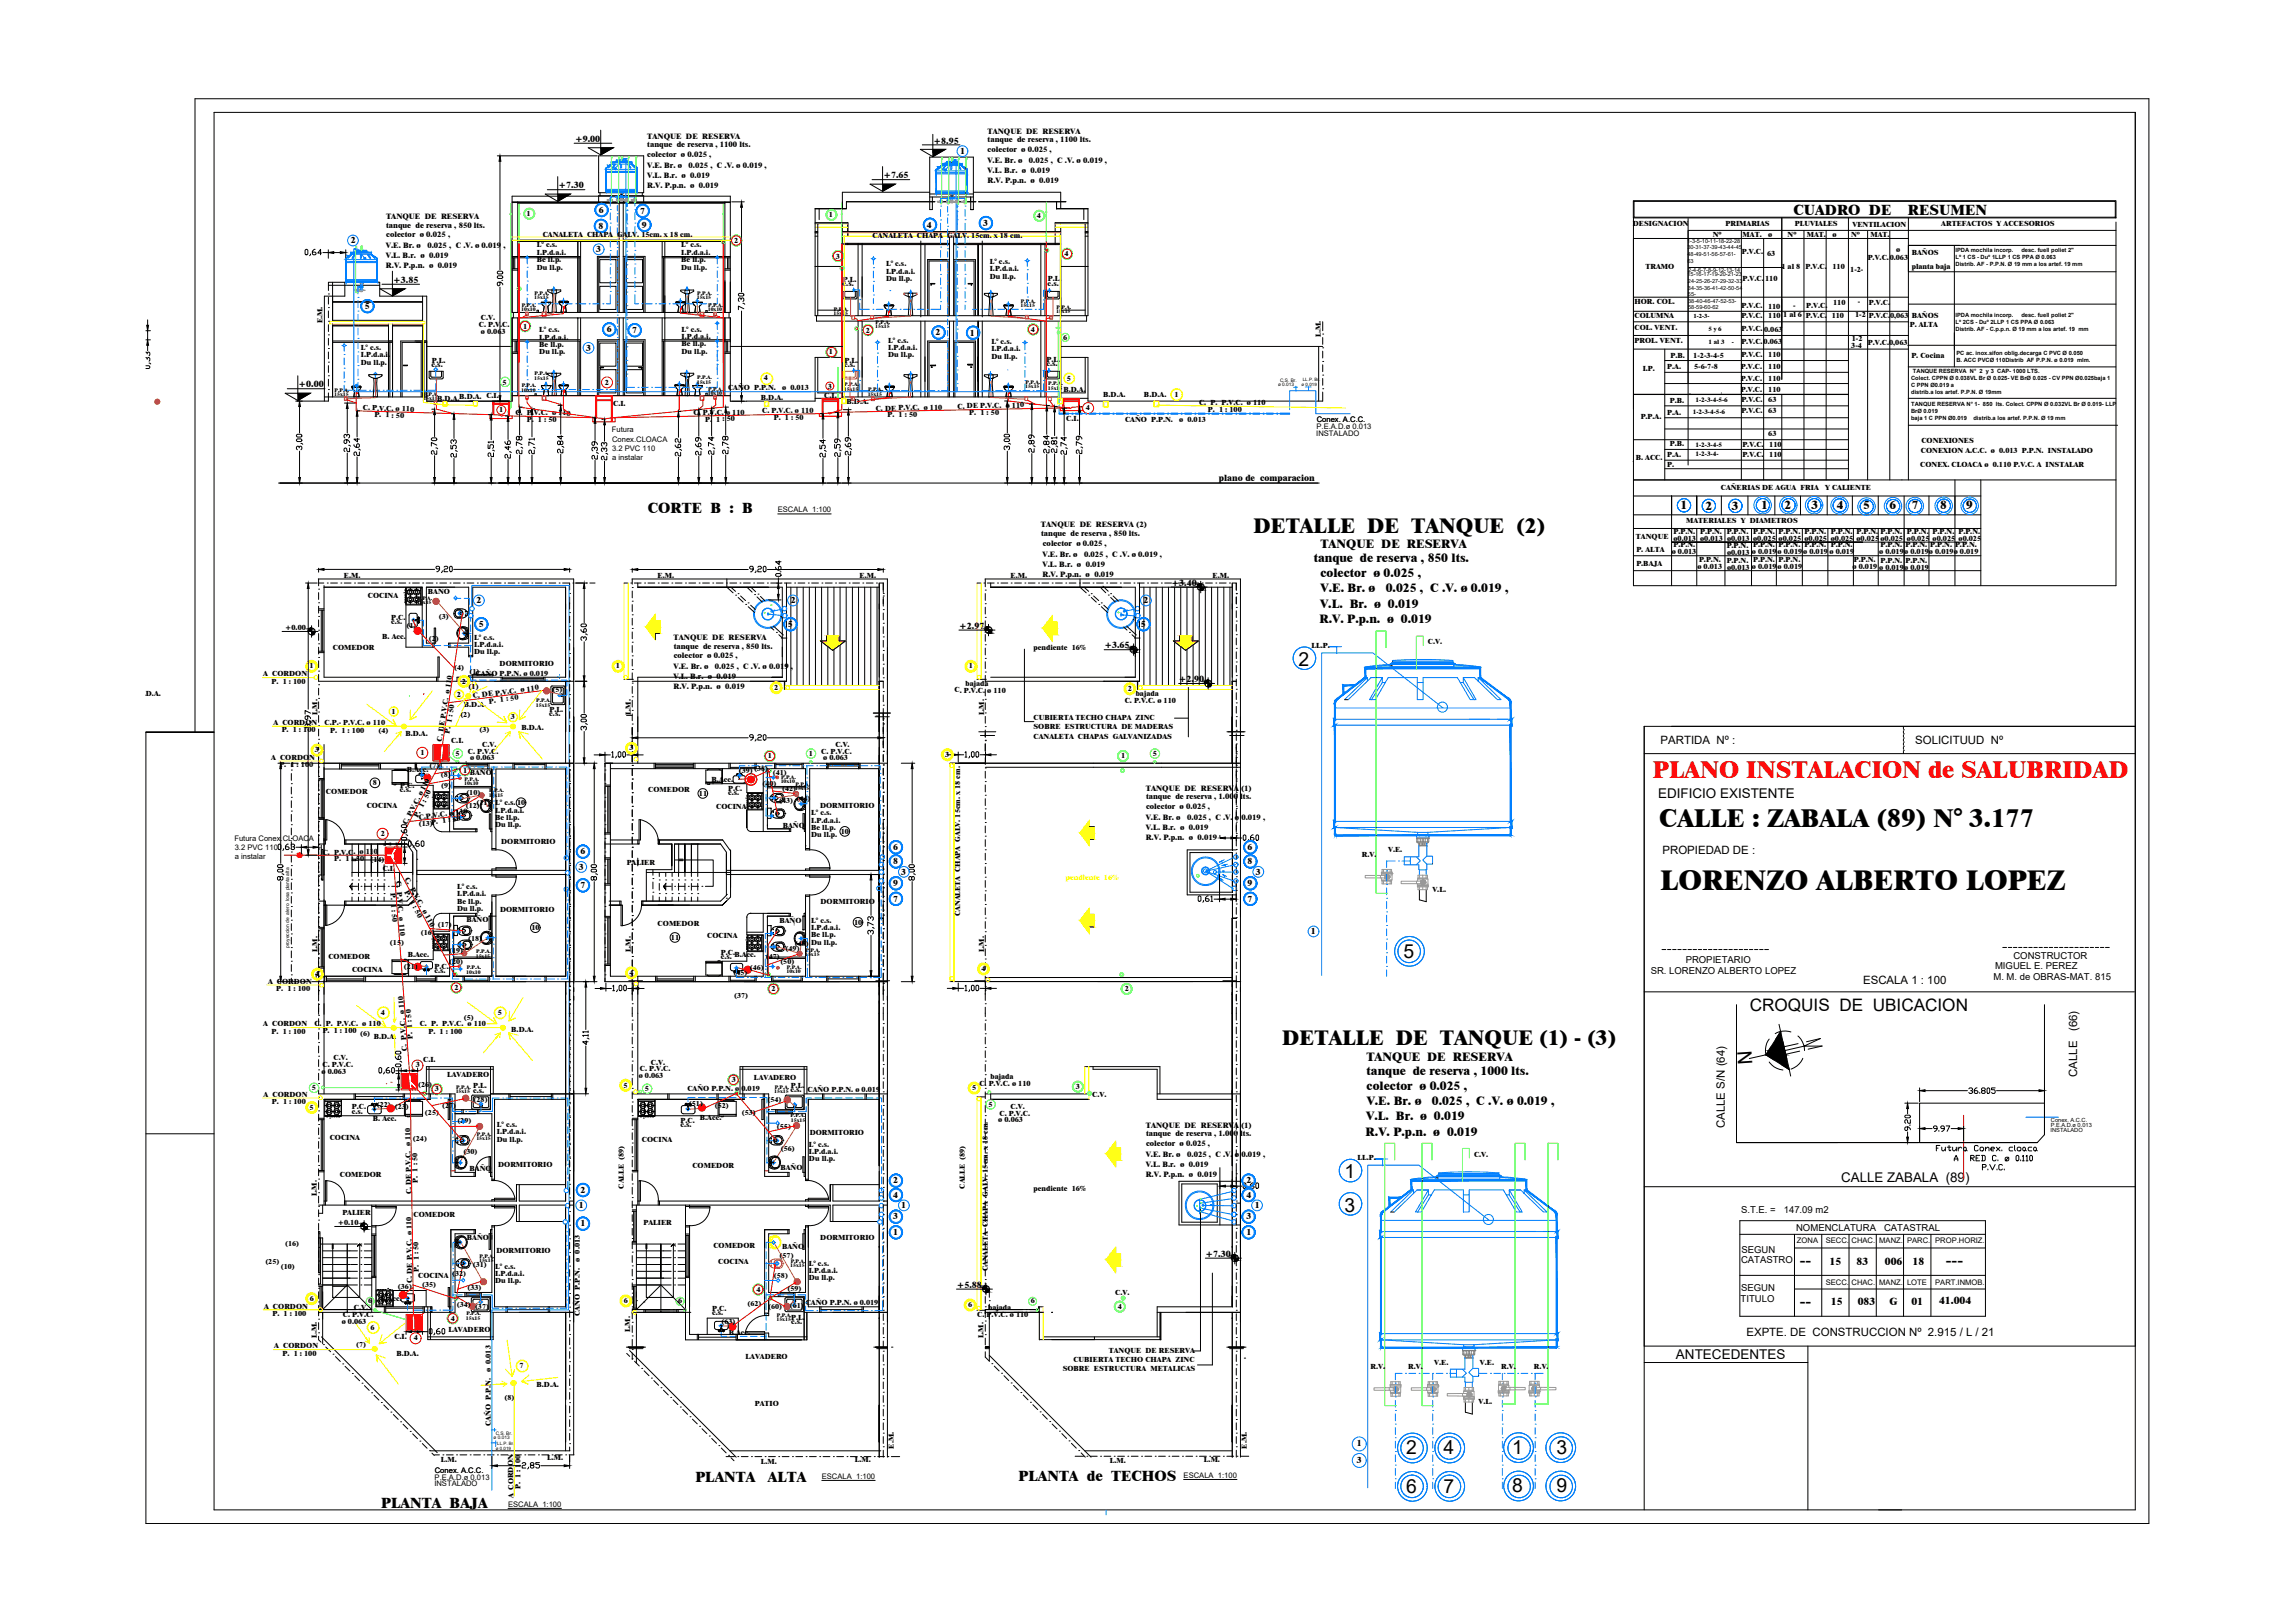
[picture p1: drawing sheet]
<svg xmlns="http://www.w3.org/2000/svg" width="841mm" height="594mm" viewBox="0 0 841 594" stroke-linecap="round" stroke-linejoin="round" font-family="sans-serif">
<defs><g id="words">
<text font-size="10.7" x="608.5" y="325.9">LORENZO ALBERTO LOPEZ</text>
<text font-size="9.6" x="608.1" y="302.9">CALLE : ZABALA (89) N° 3.177</text>
<text font-size="9.1" fill="#f00" x="605.7" y="285.1">PLANO INSTALACION de SALUBRIDAD</text>
<g font-size="7.9">
<text x="459.3" y="195.1">DETALLE DE TANQUE (2)</text>
<text x="469.9" y="382.7">DETALLE DE TANQUE (1) - (3)</text>
</g>
<g font-size="7.1">
<text x="475.9" y="243.9">2</text>
<text x="514.3" y="350.7">5</text>
<text x="492.7" y="431.6">1</text>
<text x="492.7" y="443.8">3</text>
<text x="515.3" y="532.7">2</text>
<text x="529" y="532.7">4</text>
<text x="554.2" y="532.5">1</text>
<text x="570.4" y="532.5">3</text>
<text x="515.3" y="546.7">6</text>
<text x="529" y="546.7">7</text>
<text x="554.2" y="546.5">8</text>
<text x="570.4" y="546.5">9</text>
</g>
<text font-size="7" x="642.1" y="389.9" transform="rotate(-94 642.1 389.9)">N</text>
<g font-size="6.3">
<text x="641.2" y="370.4">CROQUIS DE UBICACION</text>
<text x="659.5" y="463.7">--</text>
<text x="713.1" y="463.7">---</text>
<text x="659.5" y="478.8">--</text>
</g>
<g font-size="5.5">
<text x="657.2" y="78.6">CUADRO DE</text>
<text x="699.2" y="78.6">RESUMEN</text>
<text x="237.4" y="188.1">CORTE B : B</text>
<text x="254.8" y="542.9">PLANTA</text>
<text x="281.4" y="542.9">ALTA</text>
<text x="373.3" y="542.6">PLANTA de TECHOS</text>
<text x="139.7" y="552.2">PLANTA BAJA</text>
</g>
<g font-size="4.9">
<text x="607.7" y="292.2">EDIFICIO EXISTENTE</text>
<text x="708.4" y="422.6">Futura Conex. cloaca</text>
<text x="674.7" y="433">CALLE ZABALA (89)</text>
<text x="614.2" y="497.9">ANTECEDENTES</text>
</g>
<g font-size="4.6">
<text x="483.9" y="200.8">TANQUE DE RESERVA</text>
<text x="481.4" y="205.9">tanque de reserva , 850 lts.</text>
<text x="483.9" y="211.5">colector ø 0.025 ,</text>
<text x="483.9" y="216.9">V.E. Br. ø</text>
<text x="507.8" y="216.9">0.025 , C .V. ø 0.019 ,</text>
<text x="483.8" y="222.6">V.L. Br. ø 0.019</text>
<text x="483.6" y="228.2">R.V. P.p.n. ø 0.019</text>
<text x="500.7" y="388.5">TANQUE DE RESERVA</text>
<text x="500.8" y="393.6">tanque de reserva , 1000 lts.</text>
<text x="500.8" y="399.1">colector ø 0.025 ,</text>
<text x="500.8" y="404.6">V.E. Br. ø</text>
<text x="524.7" y="404.6">0.025 , C .V. ø 0.019 ,</text>
<text x="500.7" y="410.3">V.L. Br. ø 0.019</text>
<text x="500.4" y="415.9">R.V. P.p.n. ø 0.019</text>
</g>
<g font-size="4.5">
<text x="615.9" y="186.6">1</text>
<text x="625" y="186.8">2</text>
<text x="634.7" y="186.8">3</text>
<text x="645.4" y="186.6">1</text>
<text x="654" y="186.6">2</text>
<text x="663.8" y="186.6">3</text>
<text x="673.2" y="186.6">4</text>
<text x="682.7" y="186.6">5</text>
<text x="692.5" y="186.6">6</text>
<text x="700.6" y="186.6">7</text>
<text x="711" y="186.6">8</text>
<text x="720.5" y="186.6">9</text>
</g>
<g font-size="4.2">
<text x="608.5" y="272.6">PARTIDA Nº :</text>
<text x="701.8" y="272.6">SOLICITUUD Nº</text>
<text x="609.2" y="312.7">PROPIEDAD DE :</text>
<text x="682.8" y="360.6">ESCALA 1 : 100</text>
<text x="761.2" y="377.7" transform="rotate(-90 761.2 377.7)">(66)</text>
<text x="761.2" y="394.4" transform="rotate(-90 761.2 394.4)">CALLE</text>
<text x="632.1" y="413.2" transform="rotate(-90 632.1 413.2)">CALLE S/N (64)</text>
<text x="640" y="489.4">EXPTE. DE CONSTRUCCION Nº 2.915 / L / 21</text>
</g>
<g font-size="3.9">
<text x="670.5" y="463.4">15</text>
<text x="680.3" y="463.4">83</text>
<text x="690.8" y="463.4">006</text>
<text x="700.9" y="463.4">18</text>
<text x="671" y="478">15</text>
<text x="680.8" y="478">083</text>
<text x="692.4" y="478">G</text>
<text x="700.4" y="478">01</text>
<text x="710.6" y="477.8">41.004</text>
</g>
<g font-size="3.5">
<text x="617.7" y="352.9">PROPIETARIO</text>
<text x="737.8" y="351.2">CONSTRUCTOR</text>
<text x="604.9" y="356.7">SR. LORENZO ALBERTO LOPEZ</text>
<text x="730.5" y="359">M. M. de OBRAS-MAT. 815</text>
<text x="731.1" y="354.9">MIGUEL E. PEREZ</text>
<text x="638" y="444.2">S.T.E. =</text>
<text x="653.7" y="444.2">147.09 m2</text>
<text x="658.2" y="450.8">NOMENCLATURA</text>
<text x="690.4" y="450.8">CATASTRAL</text>
<text x="638.2" y="458.8">SEGUN</text>
<text x="638" y="462.7">CATASTRO</text>
<text x="638" y="472.9">SEGUN</text>
<text x="637.9" y="476.8">TITULO</text>
</g>
<g font-size="3.4">
<text x="210.7" y="52">+9.00</text>
<text x="342.1" y="52.6">+8.95</text>
<text x="323.7" y="65.3">+7.65</text>
<text x="204.7" y="69">+7.30</text>
<text x="144.1" y="103.6">+3.85</text>
<text x="109.4" y="141.9">+0.00</text>
<text x="446.7" y="176.2">plano de comparacion</text>
<text x="429.3" y="214.5">+3.40</text>
<text x="351.5" y="230.3">+2.97</text>
<text x="404.7" y="237.5">+3.65</text>
<text x="432" y="249.8">+2.90</text>
<text x="441.8" y="460.3">+7.30</text>
<text x="350.6" y="471.6">+5.88</text>
</g>
<g font-size="3.3">
<text x="351.9" y="56.4">1</text>
<text x="219.5" y="77.9">6</text>
<text x="219.3" y="83.7">8</text>
<text x="234.6" y="78.2">7</text>
<text x="235.2" y="83.4">9</text>
<text x="339.6" y="83.3">4</text>
<text x="360.3" y="82.6">3</text>
<text x="128.5" y="89.1">2</text>
<text x="218.4" y="92.3">3</text>
<text x="133.6" y="113.1">5</text>
<text x="222.3" y="121.6">6</text>
<text x="231.6" y="121.9">7</text>
<text x="342.9" y="122.6">2</text>
<text x="355.4" y="123.1">1</text>
<text x="214.8" y="128.4">3</text>
<text x="174.7" y="221">2</text>
<text x="289.8" y="221">2</text>
<text x="419.1" y="221">2</text>
<text x="175.4" y="229.6">5</text>
<text x="288.7" y="229.6">5</text>
<text x="418" y="229.6">5</text>
<text x="327.3" y="311.3">6</text>
<text x="457.2" y="311.3">6</text>
<text x="212.7" y="312.9">6</text>
<text x="327.3" y="316.5">8</text>
<text x="457.2" y="316.5">8</text>
<text x="212.2" y="318.6">3</text>
<text x="330.3" y="320.4">3</text>
<text x="460.2" y="320.4">3</text>
<text x="212.7" y="325.3">7</text>
<text x="327.3" y="324.5">9</text>
<text x="457.2" y="324.5">9</text>
<text x="327.3" y="330.2">7</text>
<text x="457.2" y="330.2">7</text>
<text x="480.4" y="342.1">1</text>
<text x="212.7" y="436.9">2</text>
<text x="327.3" y="433.5">2</text>
<text x="456.7" y="433.5">2</text>
<text x="212.2" y="442.5">1</text>
<text x="327.3" y="438.7">4</text>
<text x="330.3" y="442.5">1</text>
<text x="456.7" y="438.7">4</text>
<text x="459.8" y="442.5">1</text>
<text x="212.7" y="449.2">1</text>
<text x="327.3" y="446.6">3</text>
<text x="456.7" y="446.6">3</text>
<text x="327.3" y="452.3">1</text>
<text x="456.7" y="452.3">1</text>
<text x="497.2" y="529.7">1</text>
<text x="497.2" y="535.7">3</text>
</g>
<g font-size="2.9">
<text x="237.2" y="50.7">TANQUE DE RESERVA</text>
<text x="237.2" y="53.9">tanque de reserva , 1100 lts.</text>
<text x="361.9" y="49">TANQUE DE RESERVA</text>
<text x="361.9" y="52.2">tanque de reserva , 1100 lts.</text>
<text x="237.2" y="57.5">colector ø 0.025 ,</text>
<text x="361.9" y="59.7">V.E. Br. ø</text>
<text x="361.9" y="55.7">colector ø 0.025 ,</text>
<text x="377.1" y="59.7">0.025 , C .V. ø 0.019 ,</text>
<text x="237.1" y="61.4">V.E. Br. ø</text>
<text x="237.1" y="65.2">V.L. B.r. ø 0.019</text>
<text x="252.3" y="61.4">0.025 , C .V. ø 0.019 ,</text>
<text x="361.9" y="63.4">V.L. B.r. ø 0.019</text>
<text x="237.1" y="68.8">R.V. P.p.n. ø 0.019</text>
<text x="361.9" y="67">R.V. P.p.n. ø 0.019</text>
<text x="141.5" y="80.1">TANQUE DE RESERVA</text>
<text x="141.5" y="83.3">tanque de reserva , 850 lts.</text>
<text x="141.5" y="86.9">colector ø 0.025 ,</text>
<text x="141.4" y="90.8">V.E. Br. ø</text>
<text x="141.4" y="94.6">V.L. B.r. ø 0.019</text>
<text x="156.6" y="90.8">0.025 , C .V. ø 0.019 ,</text>
<text x="141.4" y="98.1">R.V. P.p.n. ø 0.019</text>
<text x="381.5" y="193.1">TANQUE DE RESERVA (2)</text>
<text x="381.5" y="196.4">tanque de reserva , 850 lts.</text>
<text x="382.1" y="203.8">V.E. Br. ø</text>
<text x="382.1" y="199.9">colector ø 0.025 ,</text>
<text x="397.3" y="203.8">0.025 , C .V. ø 0.019 ,</text>
<text x="382.1" y="207.6">V.L. B.r. ø 0.019</text>
<text x="382.1" y="211.2">R.V. P.p.n. ø 0.019</text>
<text x="246.8" y="234.4">TANQUE DE RESERVA</text>
<text x="246.9" y="237.6">tanque de reserva , 850 lts.</text>
<text x="246.8" y="245">V.E. Br. ø</text>
<text x="246.9" y="241.1">colector ø 0.025 ,</text>
<text x="262" y="245">0.025 , C .V. ø 0.019 ,</text>
<text x="246.8" y="248.8">V.L. B.r. ø 0.019</text>
<text x="246.8" y="252.4">R.V. P.p.n. ø 0.019</text>
<text x="419.9" y="289.6">TANQUE DE RESERVA (1)</text>
<text x="420" y="292.8">tanque de reserva , 1.000 lts.</text>
<text x="420" y="296.3">colector ø 0.025 ,</text>
<text x="419.9" y="300.3">V.E. Br. ø</text>
<text x="419.9" y="304.1">V.L. B.r. ø 0.019</text>
<text x="435.1" y="300.3">0.025 , C .V. ø 0.019 ,</text>
<text x="419.9" y="307.6">R.V. P.p.n. ø 0.019</text>
<text x="419.9" y="413">TANQUE DE RESERVA (1)</text>
<text x="420" y="419.8">colector ø 0.025 ,</text>
<text x="420" y="416.2">tanque de reserva , 1.000 lts.</text>
<text x="419.9" y="423.7">V.E. Br. ø</text>
<text x="435.1" y="423.7">0.025 , C .V. ø 0.019 ,</text>
<text x="419.9" y="427.5">V.L. B.r. ø 0.019</text>
<text x="419.9" y="431.1">R.V. P.p.n. ø 0.019</text>
</g>
<g font-size="2.8">
<text x="193" y="79.1">1</text>
<text x="303.8" y="79.4">1</text>
<text x="379.9" y="79.9">4</text>
<text x="598.4" y="82.9">DESIGNACION</text>
<text x="632.3" y="82.9">PRIMARIAS</text>
<text x="657.7" y="82.9">PLUVIALES</text>
<text x="678.9" y="83.2">VENTILACION</text>
<text x="711.4" y="82.9">ARTEFACTOS Y ACCESORIOS</text>
<text x="198.9" y="86.8">CANALETA CHAPA GALV. 15cm. x 18 cm.</text>
<text x="269.1" y="88.8">2</text>
<text x="319.8" y="87.3">CANALETA CHAPA GALV. 15cm. x 18 cm.</text>
<text x="627.7" y="86.8">Nº</text>
<text x="638.6" y="86.8">MAT.</text>
<text x="648" y="86.8">ø</text>
<text x="655.1" y="86.7">Nº</text>
<text x="662.1" y="86.7">MAT.</text>
<text x="671.5" y="86.7">ø</text>
<text x="678.3" y="87">Nº</text>
<text x="685.4" y="87">MAT.</text>
<text x="196.7" y="90.6">L° c.s.</text>
<text x="196.7" y="93.3">I.P.d.a.i.</text>
<text x="196.7" y="96">Be ll.p.</text>
<text x="249.6" y="90.6">L° c.s.</text>
<text x="249.6" y="93.3">I.P.d.a.i.</text>
<text x="249.6" y="96">Be ll.p.</text>
<text x="306.3" y="94.8">3</text>
<text x="390.1" y="93.9">4</text>
<text x="638.3" y="93.1">P.V.C.</text>
<text x="647.6" y="93.7">63</text>
<text x="684.4" y="95.3">P.V.C.0.063</text>
<text x="694.9" y="92.5">ø</text>
<text x="700.6" y="93.5">BAÑOS</text>
<text x="196.7" y="98.7">Du ll.p.</text>
<text x="249.6" y="98.7">Du ll.p.</text>
<text x="324.7" y="97.6">L° c.s.</text>
<text x="324.7" y="100.3">I.P.d.a.i.</text>
<text x="362.7" y="96.7">L° c.s.</text>
<text x="362.7" y="99.4">I.P.d.a.i.</text>
<text x="603" y="98.5">TRAMO</text>
<text x="652.8" y="98.5">1 al 8</text>
<text x="661.7" y="98.4">P.V.C.</text>
<text x="671.5" y="98.4">110</text>
<text x="678" y="99.7">1-2-</text>
<text x="700.6" y="98.6">planta baja</text>
<text x="308.8" y="104.9">c.s.</text>
<text x="308.9" y="103.3">P.L.</text>
<text x="324.7" y="102.9">Du ll.p.</text>
<text x="362.7" y="102">Du ll.p.</text>
<text x="383.9" y="104.7">c.s.</text>
<text x="384" y="103.1">P.L.</text>
<text x="638.6" y="102.8">P.V.C.</text>
<text x="646.9" y="102.9">110</text>
<text x="599" y="111.4">HOR. COL.</text>
<text x="638.2" y="112.8">P.V.C.</text>
<text x="647.9" y="113">110</text>
<text x="657.1" y="112.8">-</text>
<text x="661.9" y="112.9">P.V.C.</text>
<text x="671.8" y="111.7">110</text>
<text x="680.8" y="111.2">-</text>
<text x="684.9" y="111.7">P.V.C.</text>
<text x="118.2" y="118.4" transform="rotate(-90 118.2 118.4)">E.M.</text>
<text x="175.5" y="119.7">C. P.V.C.</text>
<text x="176.2" y="117.3">C.V.</text>
<text x="599" y="116.5">COLUMNA</text>
<text x="638.1" y="116.6">P.V.C.</text>
<text x="648" y="116.6">110</text>
<text x="653.5" y="116.2">1 al 6</text>
<text x="661.7" y="116.4">P.V.C.</text>
<text x="671.2" y="116.6">110</text>
<text x="679.9" y="116.3">1-2</text>
<text x="684.9" y="116.4">P.V.C.</text>
<text x="692.6" y="116.6">0,063</text>
<text x="699.8" y="119.7">P. ALTA</text>
<text x="700.6" y="116.6">BAÑOS</text>
<text x="176.2" y="122.1">ø 0.063</text>
<text x="191.7" y="120.3">1</text>
<text x="197.6" y="121.6">L° c.s.</text>
<text x="197.6" y="124.3">I.P.d.a.i.</text>
<text x="249.8" y="121.5">L° c.s.</text>
<text x="249.8" y="124.2">I.P.d.a.i.</text>
<text x="317.3" y="121.8">2</text>
<text x="325.5" y="125.5">L° c.s.</text>
<text x="363.3" y="126">L° c.s.</text>
<text x="377.7" y="121.6">4</text>
<text x="389.6" y="124.4">6</text>
<text x="484" y="123.3" transform="rotate(-90 484 123.3)">L.M.</text>
<text x="599" y="121">COL. VENT.</text>
<text x="599" y="125.8">PROL. VENT.</text>
<text x="638.1" y="121.3">P.V.C.</text>
<text x="646.5" y="121.4">0.063</text>
<text x="678.6" y="125">1-2</text>
<text x="132.2" y="128.2">L° c.s.</text>
<text x="132.2" y="130.9">I.P.d.a.i.</text>
<text x="197.6" y="127">Be ll.p.</text>
<text x="197.6" y="129.8">Du ll.p.</text>
<text x="249.8" y="126.8">Be ll.p.</text>
<text x="249.8" y="129.6">Du ll.p.</text>
<text x="303.8" y="129.7">1</text>
<text x="325.5" y="128.2">I.P.d.a.i.</text>
<text x="325.5" y="130.8">Du ll.p.</text>
<text x="363.3" y="128.7">I.P.d.a.i.</text>
<text x="363.3" y="131.3">Du ll.p.</text>
<text x="612.2" y="131.2">P.B.</text>
<text x="620.5" y="131.2">1-2-3-4-5</text>
<text x="638.1" y="126.2">P.V.C.0.063</text>
<text x="638.1" y="130.9">P.V.C.</text>
<text x="648" y="130.9">110</text>
<text x="678.4" y="127.6">3-4</text>
<text x="684.5" y="126.2">P.V.C.0,063</text>
<text x="700.4" y="131.1">P. Cocina</text>
<text x="132.2" y="133.5">Du ll.p.</text>
<text x="158.2" y="134.4">c.s.</text>
<text x="158.2" y="132.8">P.L.</text>
<text x="309.4" y="134.4">c.s.</text>
<text x="309.5" y="132.8">P.L.</text>
<text x="383.5" y="134.2">c.s.</text>
<text x="383.5" y="132.6">P.L.</text>
<text x="602" y="135.9">I.P.</text>
<text x="611" y="135.3">P.A.</text>
<text x="620.8" y="135.3">5-6-7-8</text>
<text x="637.9" y="135">P.V.C.</text>
<text x="648" y="135">110</text>
<text x="184.1" y="140.9">5</text>
<text x="221.7" y="140.9">2</text>
<text x="266.8" y="142.8">CAÑO P.P.N.</text>
<text x="280" y="139.3">4</text>
<text x="286.6" y="142.8">ø 0.013</text>
<text x="303.4" y="142.3">3</text>
<text x="389.7" y="143.4">B.D.A.</text>
<text x="390.9" y="139.4">5</text>
<text x="637.9" y="139.7">P.V.C.</text>
<text x="637.9" y="143.6">P.V.C.</text>
<text x="648" y="139.7">110</text>
<text x="648" y="143.6">110</text>
<text x="160.2" y="146.8">B.D.A.B.D.A.</text>
<text x="178.2" y="145.9">C.I.</text>
<text x="224.7" y="148.6">C.I.</text>
<text x="278.8" y="146.5">B.D.A.</text>
<text x="302" y="145.7">C.I.</text>
<text x="310.2" y="147.9">B.D.A.</text>
<text x="350.9" y="149.7" transform="rotate(-1 350.9 149.7)">C. DE P.V.C. ø 110</text>
<text x="404.3" y="145.5">B.D.A.</text>
<text x="419.2" y="145.5">B.D.A.</text>
<text x="430.4" y="145.5">1</text>
<text x="439.4" y="148.2">C. P. P.V.C. ø 110</text>
<text x="612" y="147.6">P.B.</text>
<text x="638.1" y="147.4">P.V.C.</text>
<text x="648" y="147.4">63</text>
<text x="133" y="150.3" transform="rotate(2 133 150.3)">C. P.V.C. ø 110</text>
<text x="137.2" y="152.8" transform="rotate(2 137.2 152.8)">P. 1 : 50</text>
<text x="182.9" y="151.1">1</text>
<text x="188.8" y="151.9" transform="rotate(1 188.8 151.9)">C. P.V.C. ø 110</text>
<text x="193" y="154.4" transform="rotate(1 193 154.4)">P. 1 : 50</text>
<text x="254.1" y="152.1" transform="rotate(-1 254.1 152.1)">C. P.V.C. ø 110</text>
<text x="258.4" y="154.4" transform="rotate(-1 258.4 154.4)">P. 1 : 50</text>
<text x="279.4" y="151.4" transform="rotate(-1 279.4 151.4)">C. P.V.C. ø 110</text>
<text x="283.6" y="153.8" transform="rotate(-1 283.6 153.8)">P. 1 : 50</text>
<text x="320.9" y="150.5" transform="rotate(-1 320.9 150.5)">C. DE P.V.C. ø 110</text>
<text x="325.2" y="152.8" transform="rotate(-1 325.2 152.8)">P. 1 : 50</text>
<text x="355.2" y="152" transform="rotate(-1 355.2 152)">P. 1 : 50</text>
<text x="390.7" y="154.3">C.I.</text>
<text x="397.9" y="150.3">4</text>
<text x="412.3" y="154.5">CAÑO P.P.N.</text>
<text x="432.1" y="154.5">ø 0.013</text>
<text x="442.7" y="151">P. 1 : 100</text>
<text x="482.5" y="154.7">Conex. A.C.C.</text>
<text x="601.2" y="153.5">P.P.A.</text>
<text x="611" y="152">P.A.</text>
<text x="638.1" y="151.3">P.V.C.</text>
<text x="648" y="151.3">63</text>
<text x="224.2" y="158.4">Futura</text>
<text x="224.3" y="161.8">Conex.CLOACA</text>
<text x="482.3" y="159.7">INSTALADO</text>
<text x="482.4" y="157.2">P.E.A.D.ø 0.013</text>
<text x="648" y="159.7">63</text>
<text x="224.3" y="165.1">3.2 PVC 110</text>
<text x="611" y="167.4">P.A.</text>
<text x="612" y="163.5">P.B.</text>
<text x="638.5" y="163.8">P.V.C.</text>
<text x="638.5" y="167.5">P.V.C.</text>
<text x="648.4" y="163.8">110</text>
<text x="648.4" y="167.5">110</text>
<text x="704" y="166.1">CONEXION A.C.C. ø 0.013 P.P.N. INSTALADO</text>
<text x="704.1" y="162.4">CONEXIONES</text>
<text x="224.3" y="168.5">a instalar</text>
<text x="599.5" y="168.5">B. ACC.</text>
<text x="611" y="171.2">P.</text>
<text x="703.7" y="171.2">CONEX. CLOACA ø 0.110 P.V.C. A INSTALAR</text>
<text x="630.6" y="179.6">CAÑERIAS DE AGUA FRIA</text>
<text x="668.8" y="179.6">Y CALIENTE</text>
<text x="285" y="187.6">ESCALA 1:100</text>
<text x="617.9" y="191.7">MATERIALES Y DIAMETROS</text>
<text x="599.5" y="197.3">TANQUE</text>
<text x="613.2" y="195.5">P.P.N.</text>
<text x="623" y="195.5">P.P.N.</text>
<text x="632.8" y="195.5">P.P.N.</text>
<text x="642.5" y="195.5">P.P.N.</text>
<text x="651.8" y="195.5">P.P.N.</text>
<text x="661.2" y="195.5">P.P.N.</text>
<text x="670.9" y="195.5">P.P.N.</text>
<text x="680.3" y="195.5">P.P.N.</text>
<text x="689.1" y="195.5">P.P.N.</text>
<text x="698.8" y="195.5">P.P.N.</text>
<text x="708.2" y="195.5">P.P.N.</text>
<text x="717.7" y="195.5">P.P.N.</text>
<text x="599.7" y="202.1">P. ALTA</text>
<text x="612.6" y="203">ø 0.013</text>
<text x="613.2" y="200.5">P.P.N.</text>
<text x="613.2" y="198">ø0.013</text>
<text x="623" y="198">ø0.013</text>
<text x="632.8" y="200.8">P.P.N.</text>
<text x="632.9" y="198">ø0.013</text>
<text x="632.9" y="203.4">ø0.013</text>
<text x="642" y="203">ø 0.019</text>
<text x="642.5" y="198">ø0.025</text>
<text x="642.5" y="200.5">P.P.N.</text>
<text x="651.4" y="203">ø 0.019</text>
<text x="651.8" y="198">ø0.025</text>
<text x="651.8" y="200.5">P.P.N.</text>
<text x="660.8" y="203">ø 0.019</text>
<text x="661.2" y="198">ø0.025</text>
<text x="661.2" y="200.5">P.P.N.</text>
<text x="670.4" y="203">ø 0.019</text>
<text x="670.9" y="198">ø0.025</text>
<text x="670.9" y="200.5">P.P.N.</text>
<text x="680.3" y="198">ø0.025</text>
<text x="688.6" y="203">ø 0.019</text>
<text x="689.1" y="198">ø0.025</text>
<text x="689.1" y="200.5">P.P.N.</text>
<text x="697.8" y="203">ø 0.019</text>
<text x="698.3" y="200.5">P.P.N.</text>
<text x="698.8" y="198">ø0.025</text>
<text x="706.9" y="203">ø 0.019ø 0.019</text>
<text x="707.3" y="200.5">P.P.N.</text>
<text x="708.2" y="198">ø0.025</text>
<text x="716.4" y="200.5">P.P.N.</text>
<text x="717.7" y="198">ø0.025</text>
<text x="599.7" y="207.2">P.BAJA</text>
<text x="622" y="208.5">ø 0.013</text>
<text x="622.6" y="205.9">P.P.N.</text>
<text x="632.8" y="206.1">P.P.N.</text>
<text x="632.9" y="208.6">ø0.013</text>
<text x="642" y="208.5">ø 0.019</text>
<text x="642.5" y="206">P.P.N.</text>
<text x="651.4" y="208.5">ø 0.019</text>
<text x="651.8" y="206">P.P.N.</text>
<text x="678.9" y="208.4">ø 0.019</text>
<text x="679.4" y="205.9">P.P.N.</text>
<text x="688.6" y="208.8">ø 0.019</text>
<text x="689.1" y="206.3">P.P.N.</text>
<text x="697.8" y="208.8">ø 0.019</text>
<text x="698.3" y="206.3">P.P.N.</text>
<text x="126" y="211.7">E.M.</text>
<text x="241" y="211.7">E.M.</text>
<text x="315" y="211.7">E.M.</text>
<text x="370.3" y="211.7">E.M.</text>
<text x="444.4" y="211.7">E.M.</text>
<text x="134.8" y="219">COCINA</text>
<text x="156.8" y="217.7">BAÑO</text>
<text x="143.3" y="227.1">P.C.</text>
<text x="104.5" y="230.8">+0.00</text>
<text x="143.3" y="228.7">c.s.</text>
<text x="122" y="238.2">COMEDOR</text>
<text x="140.1" y="234">B. Acc.</text>
<text x="173.8" y="234.2">L° c.s.</text>
<text x="173.8" y="237">I.P.d.a.i.</text>
<text x="173.8" y="239.6">Du ll.p.</text>
<text x="378.8" y="237.9">pendiente 16%</text>
<text x="480.6" y="237.2">LL.P.</text>
<text x="523.3" y="236">C.V.</text>
<text x="113.4" y="244.8">1</text>
<text x="183.1" y="243.9">DORMITORIO</text>
<text x="225.7" y="244.8">1</text>
<text x="355" y="244.8">1</text>
<text x="96.5" y="247.7">A CORDON</text>
<text x="99.5" y="250.4">P. 1 : 100</text>
<text x="169.2" y="250.4">2</text>
<text x="174.3" y="247.7">CAÑO P.P.N. ø 0.019</text>
<text x="353.9" y="251.1">bajada</text>
<text x="50.8" y="255.1">B.D.A.</text>
<text x="167.4" y="255.2">2</text>
<text x="173.4" y="255.8" transform="rotate(-7 173.4 255.8)">C. DE P.V.C. ø 110</text>
<text x="179.3" y="257.7" transform="rotate(-7 179.3 257.7)">P. 1 : 50</text>
<text x="283.7" y="252.7">2</text>
<text x="349.8" y="253.6">C. P.V.C.</text>
<text x="361.8" y="253.7">ø 110</text>
<text x="412.2" y="257.5">C. P.V.C. ø 110</text>
<text x="413.3" y="253">2</text>
<text x="416.2" y="255">bajada</text>
<text x="116.3" y="262" transform="rotate(-90 116.3 262)">L.M.</text>
<text x="143.5" y="261.4">1</text>
<text x="170" y="258.8">B.D.A.</text>
<text x="187.2" y="263.5">3</text>
<text x="201.3" y="262.4">c.s.</text>
<text x="201.3" y="260.7">P.L.</text>
<text x="231.2" y="262" transform="rotate(-90 231.2 262)">L.M.</text>
<text x="360.6" y="262" transform="rotate(-90 360.6 262)">L.M.</text>
<text x="378.8" y="263.6">CUBIERTA TECHO CHAPA ZINC</text>
<text x="100.2" y="265.6">A CORDON</text>
<text x="103.2" y="268.2">P. 1 : 100</text>
<text x="118.9" y="265.5">C.P.- P.V.C. ø 110</text>
<text x="121" y="268.4">P. 1 : 100</text>
<text x="148.5" y="269.5">B.D.A.</text>
<text x="164.8" y="268.9" transform="rotate(-81 164.8 268.9)">P. 1 : 50</text>
<text x="191.1" y="267.5">B.D.A.</text>
<text x="378.8" y="266.9">SOBRE ESTRUCTURA DE MADERAS</text>
<text x="115.4" y="275.6">3</text>
<text x="161.9" y="271.6" transform="rotate(-81 161.9 271.6)">C. DE P.V.C. ø 110</text>
<text x="165.3" y="272.3">C.I.</text>
<text x="176.7" y="273.7">C.V.</text>
<text x="230.7" y="274.8">3</text>
<text x="306.2" y="273.7">C.V.</text>
<text x="378.8" y="270.5">CANALETA CHAPAS GALVANIZADAS</text>
<text x="99.4" y="278.3">A CORDON</text>
<text x="102.4" y="280.9">P. 1 : 100</text>
<text x="154.1" y="276.4">1</text>
<text x="167" y="276.9">5</text>
<text x="171.5" y="276.1">C. P.V.C.</text>
<text x="172.2" y="278.5">ø 0.063</text>
<text x="281.4" y="277.8">1</text>
<text x="296.4" y="276.9">1</text>
<text x="300.9" y="276.1">C. P.V.C.</text>
<text x="301.7" y="278.5">ø 0.063</text>
<text x="346.4" y="277.2">3</text>
<text x="410.9" y="277.8">1</text>
<text x="422.4" y="276.9">5</text>
<text x="136.6" y="287.6">8</text>
<text x="149.1" y="282.6">B.Acc.</text>
<text x="169.7" y="283">1</text>
<text x="172.2" y="283.9">BAÑO</text>
<text x="260.8" y="286.5">B.Acc.</text>
<text x="119.5" y="290.9">COMEDOR</text>
<text x="146.6" y="290.2">c.s.</text>
<text x="146.6" y="288.6">P.C.</text>
<text x="237.5" y="290.2">COMEDOR</text>
<text x="256.1" y="291.4">11</text>
<text x="266.8" y="291.2">c.s.</text>
<text x="266.8" y="289.6">P.C.</text>
<text x="134.4" y="296">COCINA</text>
<text x="153.1" y="299.6" transform="rotate(-63 153.1 299.6)">P. 1 : 50</text>
<text x="181.4" y="295">L° c.s. 10</text>
<text x="181.4" y="297.7">I.P.d.a.i.</text>
<text x="262.5" y="296.1">COCINA</text>
<text x="297.3" y="298.5">L° c.s.</text>
<text x="300.5" y="295.8">DORMITORIO</text>
<text x="149.1" y="302.3" transform="rotate(-63 149.1 302.3)">C. P.V.C. ø 110</text>
<text x="153.6" y="300.2" transform="rotate(-7 153.6 300.2)">C.P.V.C. ø 110</text>
<text x="158.1" y="302" transform="rotate(-7 158.1 302)">P. 1 : 50</text>
<text x="181.4" y="300.3">Be ll.p.</text>
<text x="181.4" y="303.1">Du ll.p.</text>
<text x="286.9" y="303.2">BAÑO</text>
<text x="297.3" y="301.3">I.P.d.a.i.</text>
<text x="297.3" y="303.9">Be ll.p.</text>
<text x="308.1" y="305.3">10</text>
<text x="85.9" y="307.9">Futura Conex.CLOACA</text>
<text x="86" y="311.2">3.2 PVC 110</text>
<text x="139.5" y="306.1">2</text>
<text x="183.7" y="309.1">DORMITORIO</text>
<text x="297.3" y="306.7">Du ll.p.</text>
<text x="86" y="314.6">a instalar</text>
<text x="118.3" y="313">C. P.V.C. ø 110</text>
<text x="122.5" y="315.4">P. 1 : 50</text>
<text x="229.7" y="316.7">PALIER</text>
<text x="499.1" y="313.8">R.V.</text>
<text x="508.7" y="312.2">V.E.</text>
<text x="140.3" y="319">C.I.</text>
<text x="145.1" y="322.6" transform="rotate(86 145.1 322.6)">C. P.V.C. ø 110</text>
<text x="148.2" y="321.8" transform="rotate(61 148.2 321.8)">C. P.V.C. ø 110</text>
<text x="143" y="327" transform="rotate(86 143 327)">P. 1 : 50</text>
<text x="148.1" y="326.7" transform="rotate(62 148.1 326.7)">P. 1 : 50</text>
<text x="167.5" y="325.6">L° c.s.</text>
<text x="167.5" y="328.3">I.P.d.a.i.</text>
<text x="524.9" y="326.8">V.L.</text>
<text x="167.5" y="330.9">Be ll.p.</text>
<text x="167.5" y="333.7">Du ll.p.</text>
<text x="183.3" y="333.9">DORMITORIO</text>
<text x="300.7" y="331.2">DORMITORIO</text>
<text x="351.9" y="335.6" transform="rotate(-90 351.9 335.6)">CANALETA CHAPA GALV. 15cm. x 18 cm.</text>
<text x="170.9" y="337.5">BAÑO</text>
<text x="194.7" y="340.6">10</text>
<text x="241" y="339.2">COMEDOR</text>
<text x="285.6" y="337.9">BAÑO</text>
<text x="297.3" y="337.9">L° c.s.</text>
<text x="297.3" y="340.6">I.P.d.a.i.</text>
<text x="313" y="338.6">10</text>
<text x="245.9" y="344.2">11</text>
<text x="259.2" y="343.6">COCINA</text>
<text x="297.3" y="343.3">Be ll.p.</text>
<text x="297.3" y="346">Du ll.p.</text>
<text x="116.3" y="348.8" transform="rotate(-90 116.3 348.8)">L.M.</text>
<text x="120.4" y="351.3">COMEDOR</text>
<text x="149.4" y="350.4">B.Acc.</text>
<text x="231.2" y="348.8" transform="rotate(-90 231.2 348.8)">L.M.</text>
<text x="264.1" y="351.3">c.s.</text>
<text x="264.2" y="349.7">P.C.</text>
<text x="269.1" y="350.5">B.Acc.</text>
<text x="360.6" y="348.8" transform="rotate(-90 360.6 348.8)">L.M.</text>
<text x="115.5" y="357.6">4</text>
<text x="129" y="356">COCINA</text>
<text x="159.2" y="356.5">c.s.</text>
<text x="159.3" y="354.9">P.C.</text>
<text x="230.7" y="357.1">4</text>
<text x="359.7" y="355.7">4</text>
<text x="98.2" y="360.3">A CORDON</text>
<text x="101.2" y="362.9">P. 1 : 100</text>
<text x="166.5" y="362.5">2</text>
<text x="282.7" y="363">2</text>
<text x="412.2" y="363">2</text>
<text x="139.6" y="371.7">4</text>
<text x="182.4" y="371.7">5</text>
<text x="96.5" y="375.9">A CORDON</text>
<text x="115.2" y="375.8">C. P. P.V.C. ø 110</text>
<text x="153.8" y="375.8">C. P. P.V.C. ø 110</text>
<text x="187.4" y="377.9">B.D.A.</text>
<text x="99.5" y="378.6">P. 1 : 100</text>
<text x="118.3" y="378.5">P. 1 : 100</text>
<text x="137" y="380.7">B.D.A.</text>
<text x="151.3" y="380.6" transform="rotate(-94 151.3 380.6)">P. 1 : 50</text>
<text x="157" y="378.6">P. 1 : 100</text>
<text x="122.3" y="388.3">C.V.</text>
<text x="149.2" y="385" transform="rotate(-94 149.2 385)">C. P.V.C. ø 110</text>
<text x="155.1" y="388.8">C.I.</text>
<text x="238.5" y="389.9">C.V.</text>
<text x="117.8" y="393.2">ø 0.063</text>
<text x="118.2" y="390.9">C. P.V.C.</text>
<text x="152.4" y="391">3</text>
<text x="163.8" y="394.4">LAVADERO</text>
<text x="234.1" y="394.8">ø 0.063</text>
<text x="234.5" y="392.4">C. P.V.C.</text>
<text x="276.3" y="395.5">LAVADERO</text>
<text x="363" y="395.3">bajada</text>
<text x="96.6" y="401.7">A CORDON</text>
<text x="114.3" y="399.3">5</text>
<text x="159.4" y="399.8">3</text>
<text x="173.4" y="400.1">c.s.</text>
<text x="173.4" y="398.5">P.L.</text>
<text x="228.5" y="398.3">5</text>
<text x="236.3" y="399.7">5</text>
<text x="251.9" y="399.5">CAÑO P.P.N. ø 0.019</text>
<text x="268.1" y="396.4">3</text>
<text x="289.7" y="400">c.s.</text>
<text x="289.8" y="398.4">P.L.</text>
<text x="295.9" y="400">CAÑO P.P.N. ø 0.019</text>
<text x="356.3" y="399.3">5</text>
<text x="358.9" y="397.8">C. P.V.C. ø 110</text>
<text x="394.3" y="398.9">3</text>
<text x="400.3" y="401.9">C.V.</text>
<text x="99.7" y="404.4">P. 1 : 100</text>
<text x="113.5" y="406.4">5</text>
<text x="128.9" y="407.9">c.s.</text>
<text x="128.9" y="406.2">P.C.</text>
<text x="362.2" y="405.4">5</text>
<text x="370.3" y="406.2">C.V.</text>
<text x="136.7" y="410.6">B. Acc.</text>
<text x="182.1" y="412.7">L° c.s.</text>
<text x="249.3" y="412.9">c.s.</text>
<text x="249.4" y="411.3">P.C.</text>
<text x="256.5" y="410.3">B.Acc.</text>
<text x="365.8" y="411.1">ø 0.063</text>
<text x="366.3" y="408.8">C. P.V.C.</text>
<text x="120.8" y="417.4">COCINA</text>
<text x="182.1" y="415.4">I.P.d.a.i.</text>
<text x="182.1" y="418.1">Du ll.p.</text>
<text x="235.2" y="418.3">COCINA</text>
<text x="296.5" y="420">L° c.s.</text>
<text x="296.7" y="415.8">DORMITORIO</text>
<text x="296.5" y="422.7">I.P.d.a.i.</text>
<text x="296.5" y="425.3">Du ll.p.</text>
<text x="497.5" y="424.8">LL.P.</text>
<text x="540.2" y="423.7">C.V.</text>
<text x="124.5" y="431.3">COMEDOR</text>
<text x="172.1" y="428.9">BAÑO</text>
<text x="182.5" y="427.6">DORMITORIO</text>
<text x="253.7" y="427.8">COMEDOR</text>
<text x="286" y="428.7">BAÑO</text>
<text x="150.8" y="437.5" transform="rotate(-91 150.8 437.5)">C. DE P.V.C. ø 110</text>
<text x="153.1" y="433.2" transform="rotate(-91 153.1 433.2)">P. 1 : 50</text>
<text x="228.6" y="435.3" transform="rotate(-90 228.6 435.3)">CALLE (89)</text>
<text x="353.6" y="435.3" transform="rotate(-90 353.6 435.3)">CALLE (89)</text>
<text x="378.8" y="436.3">pendiente 16%</text>
<text x="116.2" y="438.2" transform="rotate(-90 116.2 438.2)">L.M.</text>
<text x="123.8" y="448.7">+0.10</text>
<text x="125.5" y="445.1">PALIER</text>
<text x="151.6" y="445.6">COMEDOR</text>
<text x="235.8" y="448.7">PALIER</text>
<text x="171.1" y="454.3">BAÑO</text>
<text x="300.6" y="454.1">DORMITORIO</text>
<text x="658.5" y="455.3">ZONA</text>
<text x="669" y="455.3">SECC.</text>
<text x="678.5" y="455.3">CHAC.</text>
<text x="688.7" y="455.3">MANZ.</text>
<text x="698.8" y="455.3">PARC.</text>
<text x="709.2" y="455.3">PROP.HORIZ.</text>
<text x="181.9" y="459">DORMITORIO</text>
<text x="261.5" y="457.1">COMEDOR</text>
<text x="286.6" y="457.4">BAÑO</text>
<text x="153.2" y="467.9">COCINA</text>
<text x="153.5" y="465.7" transform="rotate(-90 153.5 465.7)">P. 1 : 50</text>
<text x="181.5" y="464.7">L° c.s.</text>
<text x="181.5" y="467.4">I.P.d.a.i.</text>
<text x="212.4" y="462.2" transform="rotate(-90 212.4 462.2)">ø 0.013</text>
<text x="263.2" y="462.9">COCINA</text>
<text x="296.4" y="463.6">L° c.s.</text>
<text x="296.4" y="466.2">I.P.d.a.i.</text>
<text x="362" y="465.7" transform="rotate(-90 362 465.7)">CANALETA CHAPA GALV. 15cm. x 18 cm.</text>
<text x="151.1" y="470" transform="rotate(-91 151.1 470)">C. DE P.V.C. ø 110</text>
<text x="181.5" y="470.1">Du ll.p.</text>
<text x="277.2" y="473.2">4</text>
<text x="296.4" y="468.9">Du ll.p.</text>
<text x="669" y="470.6">SECC.</text>
<text x="678.5" y="470.6">CHAC.</text>
<text x="688.7" y="470.6">MANZ.</text>
<text x="698.8" y="470.6">LOTE</text>
<text x="709.2" y="470.8">PART.INMOB.</text>
<text x="96.8" y="479.3">A CORDON</text>
<text x="113.5" y="476.4">6</text>
<text x="129.7" y="479.9">C.V.</text>
<text x="135" y="477.4">6</text>
<text x="139.4" y="476.3">B.Acc.</text>
<text x="228.6" y="477.2">6</text>
<text x="248.5" y="477.4">6</text>
<text x="295.3" y="477.9">CAÑO P.P.N. ø 0.019</text>
<text x="354.8" y="478.8">6</text>
<text x="362.1" y="479.8">bajada</text>
<text x="377.7" y="477.4">6</text>
<text x="408.7" y="474.4">C.V.</text>
<text x="409.7" y="479.4">4</text>
<text x="99.8" y="482">P. 1 : 100</text>
<text x="125.2" y="484.8">ø 0.063</text>
<text x="125.7" y="482.4">C. P.V.C.</text>
<text x="165.2" y="483.7">4</text>
<text x="212.4" y="482" transform="rotate(-90 212.4 482)">CAÑO P.P.N.</text>
<text x="261" y="481.6">c.s.</text>
<text x="261" y="480">P.C.</text>
<text x="289.9" y="485.1">c.s.</text>
<text x="289.9" y="483.5">P.L.</text>
<text x="358.1" y="482.3">C. P.V.C. ø 110</text>
<text x="116.2" y="489.9" transform="rotate(-90 116.2 489.9)">L.M.</text>
<text x="135.8" y="487">6</text>
<text x="144.5" y="490.3">C.I.</text>
<text x="151.6" y="490.9">4</text>
<text x="164.3" y="488">LAVADERO</text>
<text x="230.9" y="488" transform="rotate(-90 230.9 488)">L.M.</text>
<text x="267" y="489.1">B.Acc.</text>
<text x="360.5" y="490.2" transform="rotate(-90 360.5 490.2)">L.M.</text>
<text x="100.5" y="493.8">A CORDON</text>
<text x="103.6" y="496.5">P. 1 : 100</text>
<text x="145.2" y="496.5">B.D.A.</text>
<text x="273.2" y="497.6">LAVADERO</text>
<text x="406.4" y="495.7">TANQUE DE RESERVA</text>
<text x="179.8" y="502.5" transform="rotate(-90 179.8 502.5)">ø 0.013</text>
<text x="190.4" y="501.1">7</text>
<text x="389.4" y="502.3">SOBRE ESTRUCTURA METALICAS</text>
<text x="393.4" y="499">CUBIERTA TECHO CHAPA ZINC</text>
<text x="502.3" y="501.5">R.V.</text>
<text x="516" y="501.5">R.V.</text>
<text x="525.6" y="499.8">V.E.</text>
<text x="542.3" y="499.8">V.E.</text>
<text x="550.1" y="501.5">R.V.</text>
<text x="562.1" y="501.5">R.V.</text>
<text x="196.6" y="508">B.D.A.</text>
<text x="276.6" y="515">PATIO</text>
<text x="541.8" y="514.4">V.L.</text>
<text x="179.8" y="522.4" transform="rotate(-90 179.8 522.4)">CAÑO P.P.N.</text>
<text x="327.5" y="530.5" transform="rotate(-90 327.5 530.5)">E.M.</text>
<text x="456.9" y="530.5" transform="rotate(-90 456.9 530.5)">E.M.</text>
<text x="159.3" y="539.4">Conex. A.C.C.</text>
<text x="161.5" y="535.6">L.M.</text>
<text x="200.5" y="534.7">L.M.</text>
<text x="278.8" y="536.1">L.M.</text>
<text x="313.3" y="535.6">L.M.</text>
<text x="406.7" y="536">L.M.</text>
<text x="441.2" y="535.4">L.M.</text>
<text x="159.2" y="544.4">INSTALADO</text>
<text x="159.3" y="542">P.E.A.D.ø 0.013</text>
<text x="190.8" y="545.4" transform="rotate(-90 190.8 545.4)">P. 1 : 100</text>
<text x="301.2" y="541.6">ESCALA 1:100</text>
<text x="433.7" y="541.3">ESCALA 1:100</text>
<text x="186.2" y="551.9">ESCALA 1:100</text>
<text x="188.1" y="548.8" transform="rotate(-90 188.1 548.8)">A CORDON</text>
</g>
<text font-size="2.8" fill="#ff0" x="390.6" y="322.2">pendiente 16%</text>
<g font-size="2.7">
<text x="160.9" y="226.7">(3)</text>
<text x="149" y="230.2">(1)</text>
<text x="157.1" y="234.7">(2)</text>
<text x="166.4" y="245.5">(4)</text>
<text x="172" y="246.7">(1)</text>
<text x="171.7" y="252.5">(1)</text>
<text x="202.5" y="253.3">(5)</text>
<text x="168.7" y="262.7">(2)</text>
<text x="138.7" y="268.6">(4)</text>
<text x="175.7" y="268.3">(3)</text>
<text x="157.4" y="281.3">(7)</text>
<text x="161.5" y="284.7">(8)</text>
<text x="270.8" y="283.2">(39)</text>
<text x="276.4" y="282.3">(38)</text>
<text x="279.4" y="287.7">(40)</text>
<text x="283.2" y="283.7">(41)</text>
<text x="161.7" y="288.5">(9)</text>
<text x="170.9" y="291.2">(10)</text>
<text x="286.6" y="289.8">(42)</text>
<text x="291.8" y="293.3">(44)</text>
<text x="170.7" y="295.9">(12)</text>
<text x="174.6" y="295">(11)</text>
<text x="285.5" y="294">(43)</text>
<text x="153.5" y="302.5">(13)</text>
<text x="135.7" y="315.7">(14)</text>
<text x="160.5" y="339.6">(17)</text>
<text x="142.9" y="346.1">(15)</text>
<text x="154.2" y="342.3">(16)</text>
<text x="171.6" y="344.8">(18)</text>
<text x="291.3" y="346.6">(48)</text>
<text x="164.6" y="349.1">(19)</text>
<text x="164.6" y="353.1">(20)</text>
<text x="280.7" y="351.2">(47)</text>
<text x="286" y="353.1">(50)</text>
<text x="287.9" y="348.2">(49)</text>
<text x="148" y="355">(21)</text>
<text x="268.8" y="357.3">(45)</text>
<text x="274.8" y="355.1">(46)</text>
<text x="269" y="365.5">(37)</text>
<text x="170" y="373.5">(5)</text>
<text x="132" y="379.3">(6)</text>
<text x="153.2" y="398.1">(26)</text>
<text x="138" y="405.6">(22)</text>
<text x="144.7" y="406.3">(23)</text>
<text x="162.1" y="405.7">(27)</text>
<text x="173.6" y="403.5">(28)</text>
<text x="252.5" y="405.1">(51)</text>
<text x="262" y="406">(52)</text>
<text x="281.3" y="403.8">(54)</text>
<text x="155.7" y="408.3">(25)</text>
<text x="167.6" y="411.4">(29)</text>
<text x="271.8" y="408.5">(53)</text>
<text x="284.7" y="413.4">(55)</text>
<text x="151.3" y="417.8">(24)</text>
<text x="169.8" y="422.6">(30)</text>
<text x="286.2" y="421.7">(56)</text>
<text x="104.5" y="456.5">(16)</text>
<text x="285.7" y="460.9">(57)</text>
<text x="97.2" y="462.9">(25)</text>
<text x="102.9" y="464.7">(10)</text>
<text x="165.7" y="467.4">(32)</text>
<text x="173.3" y="464">(31)</text>
<text x="283.6" y="467.9">(58)</text>
<text x="145.8" y="472.2">(36)</text>
<text x="154.7" y="471.5">(35)</text>
<text x="171.3" y="472.6">(33)</text>
<text x="288.6" y="473">(59)</text>
<text x="167.4" y="478.6">(34)</text>
<text x="174.1" y="479.6">(37)</text>
<text x="273.9" y="478.3">(62)</text>
<text x="281.5" y="479.4">(60)</text>
<text x="289.4" y="479.2">(61)</text>
<text x="264.4" y="484.8">(63)</text>
<text x="130.5" y="493.5">(7)</text>
<text x="184.8" y="512.6">(8)</text>
</g>
<g font-size="2.4">
<text x="634.7" y="126">-</text>
<text x="621.3" y="147.4">1-2-3-4-5-6</text>
<text x="620.4" y="151.7">1-2-3-4-5-6</text>
<text x="621.3" y="163.7">1-2-3-4-5</text>
<text x="621.3" y="167.1">1-2-3-4-</text>
</g>
<g font-size="2.3">
<text x="626.1" y="125.9">1 al 3</text>
<text x="626.1" y="121.1">5 y 6</text>
</g>
<text font-size="2.2" x="620.6" y="116.4">1-2-3-</text>
<g font-size="2.1">
<text x="716.6" y="92.3">IPDA mochila incorp.</text>
<text x="716.6" y="94.8">Lº 1 CS - Duº 1LLP 1 CS PPA Ø 0.063</text>
<text x="740.8" y="92.3">desc. fuell poliet 2&quot;</text>
<text x="716.6" y="97.4">Distrib. AF - P.P.N. Ø 19 mm a los artef. 19 mm</text>
<text x="716.6" y="116.3">IPDA mochila incorp.</text>
<text x="716.6" y="118.8">Lº 2CS - Duº 2LLP 1 CS PPA Ø 0.063</text>
<text x="740.8" y="116.3">desc. fuell poliet 2&quot;</text>
<text x="716.6" y="121.4">Distrib. AF - C.p.p.n. Ø 19 mm a los artef. 19 mm</text>
<text x="717" y="130">PC ac. inox.sifon oblig.decarga C PVC Ø 0.050</text>
<text x="701" y="136.5">TANQUE RESERVA N° 2 y 3 CAP- 1000 LTS.</text>
<text x="717" y="132.6">B. ACC PVCØ 110Distrib AF P.P.N. ø 0.019 mlm.</text>
<text x="700.4" y="139.1">Colect. CPPN Ø 0.038VL Br Ø 0.025- VE BrØ 0.025 - CV PPN Ø0.025baja 1</text>
<text x="700.4" y="141.7">C PPN Ø0.019 a</text>
<text x="700.4" y="144.2">distrib.a los artef. P.P.N. Ø 19mm</text>
<text x="700.4" y="148.6">TANQUE RESERVA N° 1- 850 lts. Colect. CPPN Ø 0.032VL Br Ø 0.019- LLP</text>
<text x="700.3" y="151.2">BrØ 0.019</text>
<text x="700.3" y="153.8">baja 1 C PPN Ø0.019</text>
<text x="723.2" y="153.8">distrib.a los artef. P.P.N. Ø 19 mm</text>
<text x="751.5" y="412.7">P.E.A.D.ø 0.013</text>
<text x="751.6" y="410.8">Conex. A.C.C.</text>
<text x="751.5" y="414.5">INSTALADO</text>
</g>
<g font-size="2">
<text x="618.2" y="88.8">1-3-5-10-11-18-22-28</text>
<text x="618.4" y="91.3">30-31-37-39-43-44-45</text>
<text x="618.4" y="93.7">48-49-51-56-57-61-</text>
<text x="618.4" y="96.2">63</text>
<text x="618.4" y="101.2">15-16-17-19-20-21-23</text>
<text x="618.7" y="99.6">2-4-6-7-8-9-12-13-14</text>
<text x="618.6" y="103.7">24-25-26-27-29-32-33</text>
<text x="618.6" y="106.1">34-35-36-41-42-50-54</text>
<text x="618.6" y="108.6">55-</text>
<text x="618.7" y="110.9">38-40-46-47-52-53-</text>
<text x="618.7" y="113.3">58-59-60-62</text>
</g>
<g font-size="1.9">
<text x="191" y="113.9">10x10</text>
<text x="191.2" y="112.4">P.P.A.</text>
<text x="195.8" y="109.6">15x15</text>
<text x="195.9" y="108">P.P.A.</text>
<text x="255.4" y="109.6">15x15</text>
<text x="255.5" y="108">P.P.A.</text>
<text x="259.4" y="113.9">10x10</text>
<text x="259.5" y="112.4">P.P.A.</text>
<text x="305.6" y="113.8">P.P.A.</text>
<text x="374" y="112.6">15x15</text>
<text x="374.1" y="111">P.P.A.</text>
<text x="387.2" y="113.2">P.P.A.</text>
<text x="305.5" y="115.4">15x15</text>
<text x="320.9" y="118.6">P.P.A.</text>
<text x="387" y="114.8">15x15</text>
<text x="320.8" y="120.2">15x15</text>
<text x="195.9" y="137.5">P.P.A.</text>
<text x="122.6" y="143.4">P.P.A.</text>
<text x="191" y="143.4">10x10</text>
<text x="191.2" y="141.8">P.P.A.</text>
<text x="195.8" y="139.1">15x15</text>
<text x="255.4" y="140.5">15x15</text>
<text x="255.5" y="138.9">P.P.A.</text>
<text x="259.5" y="143.2">P.P.A.</text>
<text x="309.2" y="143.1">15x15</text>
<text x="309.4" y="141.5">P.P.A.</text>
<text x="318.1" y="143.4">P.P.A.</text>
<text x="375.7" y="142.3">15x15</text>
<text x="375.8" y="140.7">P.P.A.</text>
<text x="384" y="142.8">15x15</text>
<text x="384.1" y="141.2">P.P.A.</text>
<text x="122.5" y="145">15x15</text>
<text x="155.2" y="146.6">15x15</text>
<text x="155.3" y="145">P.P.A.</text>
<text x="259.4" y="144.8">10x10</text>
<text x="318" y="144.9">15x15</text>
<text x="152.9" y="221.3">15x15</text>
<text x="153" y="219.7">P.P.A.</text>
<text x="196.5" y="257.2">P.P.A.</text>
<text x="196.4" y="258.8">15x15</text>
<text x="170.1" y="287.5">10x10</text>
<text x="170.2" y="285.9">P.P.A.</text>
<text x="286.1" y="286.9">10x10</text>
<text x="286.3" y="285.3">P.P.A.</text>
<text x="291.5" y="287.8">P.P.A.</text>
<text x="179.1" y="291.8">15x15</text>
<text x="179.3" y="290.2">P.P.A.</text>
<text x="291.4" y="289.4">15x15</text>
<text x="174.4" y="350.7">15x15</text>
<text x="174.5" y="349.1">P.P.A.</text>
<text x="295.1" y="350.3">15x15</text>
<text x="295.2" y="348.8">P.P.A.</text>
<text x="170.9" y="356.6">10x10</text>
<text x="171" y="355">P.P.A.</text>
<text x="288.2" y="356.5">10x10</text>
<text x="288.3" y="354.9">P.P.A.</text>
<text x="167" y="400.3">15x15</text>
<text x="167.2" y="398.7">P.P.A.</text>
<text x="283.7" y="400.4">15x15</text>
<text x="283.9" y="398.8">P.P.A.</text>
<text x="289.7" y="409.3">P.P.A.</text>
<text x="289.9" y="410.9">15x15</text>
<text x="174.6" y="417.7">15x15</text>
<text x="174.8" y="416.1">P.P.A.</text>
<text x="175.7" y="460.7">P.P.A.</text>
<text x="175.6" y="462.3">15x15</text>
<text x="289.6" y="464.1">15x15</text>
<text x="289.8" y="462.5">P.P.A.</text>
<text x="170.7" y="483.4">15x15</text>
<text x="170.9" y="481.8">P.P.A.</text>
<text x="284.6" y="483.8">15x15</text>
<text x="284.7" y="482.2">P.P.A.</text>
</g>
<text font-size="1.8" x="105.9" y="347.2" transform="rotate(-90 105.9 347.2)">proyeccion de alero losa planta alta</text>
<g font-size="1.7">
<text x="468.4" y="141.4">ø 0.013</text>
<text x="469.1" y="139.8">C.S. Br.</text>
<text x="180.9" y="527">ø 0.013</text>
<text x="181.7" y="525.5">C.S. Br.</text>
</g>
<g font-size="1.6">
<text x="477" y="141.2">ø 0.019</text>
<text x="477.4" y="139.5">LL.P. Br.</text>
<text x="181.7" y="530.9">ø 0.019</text>
<text x="182.2" y="529.2">LL.P. Br.</text>
</g>
</g></defs>
<!-- layer: COTAS -->
<circle cx="416.8" cy="222.9" r=".83" fill="none" stroke="#007fff" stroke-width=".38"/>
<!-- layer: 0 -->
<g fill="none" stroke="#007fff" stroke-width=".38">
<circle cx="213.6" cy="435.9" r="2.1"/>
<circle cx="213.6" cy="435.9" r="2.43"/>
<circle cx="331.2" cy="441.5" r="1.97"/>
</g>
<!-- layer: VISTA -->
<g fill="none" stroke="#000" stroke-width=".37">
<path d="M228.7 213.5h1.3M231.2 213.5h.1M231.6 212.1h93.6v37M232.5 213.5h2.4M233.7 213.5v1.6M236.2 213.5h.1M237.4 213.5h2.5M241.2 213.5h.1M242.4 213.5h2.5M246.2 213.5h.1M247.4 213.5h2.5M251.2 213.5h.1"/>
<path d="M252.4 213.5h2.5M256.2 213.5h.1M257.5 213.5h2.5M261.2 213.5h.1M262.5 213.5h2.5M266.2 213.5h.1M267.5 213.5h2.5M271.2 213.5h.1M272.5 213.5h2.5M276.2 213.5h.1M277.5 213.5h2.5M281.2 213.5h.1"/>
<path d="M281.6 215.1h-47.9h53M282.4 213.5h2.5M286.2 213.5h.1M287.4 213.5h2.5M288.2 215.1h34M289.8 215.1v36M291.2 213.5h.1M292.1 215.1v36M292.4 213.5h2.5M294.3 215.1v36M296.2 213.5h.1M296.6 215.1v36"/>
<path d="M297.4 213.5h2.5M298.8 215.1v36M301.1 215.1v19.7M301.2 213.5h.1M302.4 213.5h2.6M303.4 215.1v17.8M305.6 215.1v17.8M306.2 213.5h.1M307.5 213.5h2.5M307.8 215.1v19.7M310.1 215.1v36M311.2 213.5h.1"/>
<path d="M312.4 215.1v36M312.5 213.5h2.5M314.6 215.1v36M316.2 213.5h.1M316.9 215.1v36M317.5 213.5h2.5M319.1 215.1v36M321.2 213.5h.1M321.4 215.1v36M322.2 213.5v34.5M322.5 213.5h1.2v3.5M323.7 217.4h.1"/>
<path d="M323.7 218.3h.1M323.7 218.6v3.4M301.1 235v16.1M303.4 236.8v14.3M305.6 237.8v13.3M307.8 236.2v14.9M323.7 223.3h.1M323.7 228.3h.1M323.7 233.3h.1M323.7 238.3h.1M323.7 224.5v2.5M323.7 229.5v2.5"/>
<path d="M323.7 234.5v2.5M323.7 239.5v2.5M287.6 249.5v1.6M323.7 243.3h.1M323.7 248.3h.1M323.7 253.3h.1M323.7 258.3h.1M323.7 244.5v2.5M323.7 249.5v2.5M323.7 254.5v2.5M323.7 259.5v2.5M322.2 268v-18.5v18.5"/>
<path d="M323.7 263.3h.1M323.7 264.5v3.5M231.7 378.6h.1M231.7 373.6h.1M231.7 371.1v1.3M231.7 374.9v2.5M231.7 379.9v2.5M233.7 371.1v29.6M322.2 371.1v55.9zM322.2 363.7v7.4M325.2 364.8v1.5M231.7 398.6h.1"/>
<path d="M231.7 393.6h.1M231.7 388.6h.1M231.7 383.6h.1M231.7 384.9v2.5M231.7 389.9v2.5M231.7 394.9v2.5M231.7 399.9v2.5M271.2 390.7h24.5M271.2 391.6h24.5M322.2 399.5v27.5M325.2 399.5v84.7M231.7 418.6h.1"/>
<path d="M231.7 413.6h.1M231.7 408.6h.1M231.7 403.6h.1M231.7 404.9v2.5M231.7 409.9v2.5M231.7 414.9v2.5M231.7 419.9v2.5M231.7 400.7h37.6M232.7 410.1v18.6M233.2 410.1v18.6M233.7 402.6h39h-39M233.7 402.6v38.8"/>
<path d="M240.1 408.7h23M270.7 400.7h11M279.2 410.1h.5M279.2 402.6h1M281.7 406.4h.2M282.7 406.4h12M284.7 407.4h5.2M284.7 406.9h5.2M289.2 407.9h-7.5h13.5M294.7 400.7h30.5M296.2 402.6h26M231.7 438.6h.1"/>
<path d="M231.7 433.6h.1M231.7 428.6h.1M231.7 423.6h.1M231.7 424.9v2.5M231.7 429.9v2.5M231.7 434.9v2.5M231.7 439.9v2.5M233.7 439.9h1v-7.4h-.5v8.9M241.7 439.9v1.5M280.2 430.9h9M281.7 429.4h7.5M294.2 423.7h.5"/>
<path d="M294.2 429.4h1M294.7 430.9h.5M295.2 431.9h1M295.2 432.4h1M295.2 439.4h8.4M296.2 438.9h7.4M304.2 439.9h-63v1.5M304.2 433.9h18M305.2 439.9h17M323.7 439.9h1.5M231.7 458.6h.1M231.7 453.6h.1"/>
<path d="M231.7 448.6h.1M231.7 443.6h.1M231.7 444.9v2.5M231.7 449.9v2.5M231.7 454.9v2.5M231.7 459.9v2.5M231.7 441.4h72.5M232.2 443.6v11.1M232.7 443.6v11.1M233.2 441.4v38.3M251.2 441.4v39.3h-3.3M251.2 448.9h1.5v29.7"/>
<path d="M251.2 449.4h1.5M251.7 452.5v15M252.2 452.5v15M252.7 441.4v1h7.4v-.5h-8.9M280.2 450.4h9M281.7 451.9h7.5M294.2 457.6h.5M294.2 451.9h1M294.7 450.4h.5M295.2 449.4h1M295.2 448.9h1M295.2 441.9h8.4"/>
<path d="M296.2 442.4h7.4M304.2 447.4h17.4M305.2 441.4h17M323.7 441.4h1.5M231.7 478.6h.1M231.7 473.6h.1M231.7 468.6h.1M231.7 463.6h.1M231.7 464.9v2.5M231.7 469.9v2.5M231.7 474.9v2.5M231.7 479.9v3.1"/>
<path d="M233.2 476.4h.1M281.7 473.4h13.5M282.7 474.9h12M285.8 473.9h5M296.2 478.6h26M300.9 479.7h15M231.7 494.3h.1M231.7 489.3h.1M231.7 484.3h.1M231.7 485.5v2.5M231.7 490.6v2.5M231.7 495.6v2.3"/>
<path d="M233.2 480.7v18.6M242.2 480.2v.5h3.2M246.7 480.7h.1M269.7 490.7h24.1M280.2 481h1.5M294.7 480.7h30.5"/>
</g>
<path d="M228.7 213.5v35.3M230.2 213.5v35.3" fill="none" stroke="#ff0" stroke-width=".37"/>
<path d="M280.2 428.8h1.5" fill="none" stroke="#f00" stroke-width=".37"/>
<circle cx="284.7" cy="417.8" r=".47" fill="none" stroke="#007fff" stroke-width=".37"/>
<circle cx="284.1" cy="418.1" r=".17" fill="#007fff"/>
<g fill="none" stroke="#000" stroke-width=".37">
<path d="M322.2 213.5v54.5M325.2 237.2v30.8M271.2 390.7v10M272.2 390.7v11.9M294.7 390.7v15.7M295.7 390.7v10M272.7 400.7v1.9M279.2 402.6v7.5M279.7 400.7v9.4M280.2 400.7v30.2M281.7 400.7v4.7M281.7 406.2v23.2"/>
<path d="M295.2 407.9v24.5M296.2 402.6v29.8M322.2 402.6v37.3M288.7 429.4v1.5M289.2 429.4v1.5M294.2 423.7v5.7M294.7 423.7v7.2M295.2 439.4v.5M296.2 438.9v1M303.6 438.9v.5M280.2 450.4v25.2M281.7 451.9v21.5"/>
<path d="M288.7 450.4v1.5M289.2 450.4v1.5M294.2 451.9v5.7M294.7 450.4v7.2M295.2 441.4v.5M295.2 448.9v24.5M296.2 441.4v1M296.2 448.9v29.7M303.6 441.9v.5M322.2 441.8v5M322.2 448.3v85.4M281.7 475.1v5.2"/>
<path d="M294.7 474.9v15.8M295.7 480.7v10"/>
</g>
<!-- layer: ARTEF-SANITARIO -->
<g fill="none" stroke="#ff0" stroke-width=".37">
<path d="M281.9 453.4v3.2M282 456.6l.4 .4M282.2 455h.6M282.3 453.9l-.1 2.1 .5 .6M282.3 453.7l.6 .4-.1 1.9M282.4 453l-.4 .4M282.4 457l.7 .3M282.7 453.4l-.5 .5M282.7 456.6l1.4 .5M282.9 455.9l-.6 .3M282.9 456h.1M282.9 454v.1"/>
<path d="M282.9 456l.4 .6 1 .4M283.1 452.7a2.15 2.15 0 0 1 2.9 1.4M283.1 457.3l1 .1M283.1 452.7l-.7 .3M284.1 452.9h.1M284.1 452.9l-1.4 .5M284.1 452.9l1.2 .6M284.1 457.1h.1M284.9 453.2l-1.1-.1-.9 .9M284.9 456.8l-.7 .1M285.3 453.5l.4 .7M285.3 456.5l-1.2 .6"/>
<path d="M285.7 455.8l-.4 .7M285.7 454.2v1.6M286 454.1a2.41 2.41 0 0 1-1.9 3.3M286.2 455.3h.1M286.2 454.7h.1"/>
<circle cx="282.4" cy="455" r=".11"/>
<circle cx="282.5" cy="454.5" r=".11"/>
<circle cx="282.5" cy="455.5" r=".11"/>
<circle cx="283.5" cy="455" r=".19"/>
</g>
<!-- layer: C40-32-32-025 -->
<g fill="none" stroke="#ff7f00" stroke-width=".37">
<path d="M282 462.2l-.2 .6M283.6 462.5v.7M283.6 461.2l-1.6 .9M283.7 463.1l.1 .3M283.7 463.4l.1 .2M283.8 463.6l.3 .3M283.8 462.2l-.1 .3M283.9 461.9l-.2 .3M284.1 463.9l.2 .2M284.2 461.7l-.2 .2M284.3 464.1h.1M284.4 464.1l.4 .1"/>
<path d="M284.8 464.2h.4M284.9 461.5h.1M284.9 461.5l-.8 .2M285.1 461.5l.7 .1M285.2 464.2h.1M285.5 464.2h-.3M285.7 461.2h-2M285.7 461.1a1.84 1.84 0 0 1 1.1 2.4 1.84 1.84 0 0 1-2.4 1.1l-1.3-.3a1.85 1.85 0 0 1-1.3-1.5M285.8 461.6a1.53 1.53 0 0 1 .5 2M286 464l-.5 .2M286.3 463.6l-.3 .3M286.9 462.9h.1"/>
<path d="M291 469.4h2.2M291 469.7h2.2M291 469.3h2.2M291 469.9h2.2M291 469.1h2.2M291.1 470.1h2M291.1 468.9h2M291.3 468.7h1.6M291.3 470.3h1.6M291.5 468.5h1.2M291.5 470.5h1.2"/>
<circle cx="282.6" cy="463.4" r=".15"/>
<circle cx="282.6" cy="462.1" r=".15"/>
<circle cx="284.2" cy="462.8" r=".53"/>
</g>
<!-- layer: ARTEF. PRIMARIO -->
<circle cx="292.1" cy="469.5" r="1.12" fill="none" stroke="#ff7f00" stroke-width=".37"/>
<!-- layer: VISTA -->
<circle cx="284.7" cy="462.8" r=".5" fill="none" stroke="#007fff" stroke-width=".37"/>
<circle cx="284.2" cy="463.2" r=".17" fill="#007fff"/>
<g fill="none" stroke="#000" stroke-width=".37">
<path d="M116.6 212.1h93.6v37M116.8 213.5h1.9M118.7 214.5v33.5h42.3M118.7 215.1h36v21.9M119.9 213.5h.1M121.2 213.5h2.5M124.9 213.5h.1M126.2 213.5h2.5M129.9 213.5h.1M131.1 213.5h2.5M134.9 213.5h.1M136.1 213.5h2.6"/>
<path d="M139.9 213.5h.1M141.2 213.5h2.5M144.9 213.5h.1M146.2 213.5h2.5M149.9 213.5h.1M151.2 213.5h2.5M154.9 213.5h.1M156.2 213.5h2.5M159.9 213.5h.1M161.2 213.5h2.5M164.9 213.5h.1M166.2 213.5h2.5"/>
<path d="M169.9 213.5h.1M171.2 213.5h2.5M174.9 213.5h.1M176.1 213.5h2.5M179.9 213.5h.1M181.1 213.5h2.5M184.9 213.5h.1M186.2 213.5h2.5M189.9 213.5h.1M191.2 213.5h2.5M194.9 213.5h.1M196.2 213.5h2.5"/>
<path d="M199.9 213.5h.1M201.2 213.5h2.5M204.9 213.5h.1M206.2 213.5h2.5M208.7 217.4h.1M208.7 213.5v2.6M208.7 218.6v2.6M209.9 213.5h.1M211.2 213.5h2.5M214.9 213.5h.1M216.2 213.5h1.9M231.7 208.2v1.4"/>
<path d="M233.7 208.6h40.5M276 208.4h-1l-.3-.7 .3-.3h.7l.3 .3v1.1l-.6 .6h-.4M277 209.1l-.3 .6M277.7 207.7l.3-.3h.7l.3 .3-.3 .7h-.7l-.3 .4v.6h1.3M279.7 207.7l.3-.3 .7 .3v1.4l-.3 .3-.7-.3zM281.2 208.6h40.5M323.7 208.2v1.4M117.7 223.5v15M118.2 223.5v15M148.8 221.6v15.4h10.3M159.1 230.1h.5M159.6 235.6h-3.3v-20.5h15.4v20.5h-7.3"/>
<path d="M173.2 223.7v16.9h-1.5v-3.6h-7.3M173.2 222.2v-7.1h34.1v32.9h-39.8M116.8 249.5h91.9M160.5 240.6h.5M171.7 240h1.5M171.7 249.5v-2h8.9v-.5h-7.4v2.5M184.1 248.6h15.1M184.1 249.1h15.1M207.3 268v-18.5v18.5M116.8 376.9h.1M116.8 371.9h.1M116.8 367.6v3"/>
<path d="M116.8 373.1v2.5M116.8 378.1v2.5M118.7 367.6v33.1M207.3 363.7v63.3M208.7 368h.1M208.7 364.8v1.9M208.7 369.2v1.9M210.2 364.8v1.5M116.8 396.8h.1M116.8 391.9h.1M116.8 386.9h.1M116.8 381.9h.1"/>
<path d="M116.8 383.1v2.5M116.8 388.1v2.5M116.8 393.1v2.5M116.8 398.1v2.5l37.5 .1M156.3 390.7h24.5M156.3 391.6h24.5M210.2 399.5v84.7M116.8 416.9h.1M116.8 411.9h.1M116.8 406.9h.1M116.8 401.9h.1M116.8 403.1v2.5"/>
<path d="M116.8 408.1v2.5M116.8 413.1v2.5M116.8 418.1v2.5M117.7 410.1v18.6M118.2 410.1v18.6M125.1 408.7h23.1M130.3 401.6h17.4M156.3 400.7h10.5M157.7 402.6h-39v38.8M164.3 410.1h.5M164.3 402.6h.9M166.8 406.4h12.9"/>
<path d="M174.2 407.9h-7.4h13.5M179.7 400.7h30.5M181.2 402.6h26.1M186.9 401.6h15.2M231.7 409.6h2M231.7 410.1h2M240.1 402.6v6.1M244.7 400.7v1.9M245.2 400.7v1.9M262.7 400.7v1.9M263.1 402.6v6.1M263.2 400.7v1.9"/>
<path d="M284.2 406.4v1.5M284.7 406.4v1.5M289.9 406.4v1.5M290.4 406.4v1.5M301.4 400.7v1.9M301.9 400.7v1.9M317 400.7v1.9M317.5 400.7v1.9M325.2 401v132.7M116.8 436.9h.1M116.8 431.9h.1M116.8 426.9h.1"/>
<path d="M116.8 421.9h.1M116.8 423.1v2.5M116.8 428.1v2.5M116.8 433.1v2.5M116.8 438.1v2.5M118.7 439.9h1.1v-7.4h-.5v8.9M126.7 439.9v1.5M165.2 430.9h9M166.8 429.4h7.4M179.2 423.7h.5M179.2 429.4h1.1M179.7 430.9h.6"/>
<path d="M180.3 431.9h.9M180.3 432.4h.9M180.3 439.4h8.3M181.2 438.9h7.4M189.3 439.9h-63.1v1.5M189.3 433.9h18M190.3 439.9h17M208.7 439.9h1.5M231.7 429.2h2M231.7 428.7h2M234.2 432.5a6.8 6.8 0 0 1 7 7.4M295.2 432.3a8.1 8.1 0 0 1 8.4 6.6"/>
<path d="M304.2 439.9v-6v6M305.2 433.9v6M116.8 456.9h.1M116.8 451.9h.1M116.8 446.9h.1M116.8 441.8h.1M116.8 453.4h.1M116.8 443.1v2.5M116.8 448.1v2.5M116.8 453.1v2.5M116.8 458.1v2.5M116.8 441.4h72.5"/>
<path d="M117.3 453.4h.9v26.3M117.5 455.6h13.5M118.2 441.4v3h-1.4M118.2 458.1h12.8M127.3 455.6v25.1M132.2 455.6h.1M132.2 458.1h.1M133.5 455.6h2.7M133.5 458.1h2.7M136.2 441.4v39.3M136.2 448.9h1.6v29.7h20.4M136.2 449.4h1.6"/>
<path d="M136.7 452.5v15M137.2 452.5v15M137.8 441.4v1h7.4v-.5h-9M165.2 450.4h9M166.8 451.9h7.4M179.2 457.6h.5M179.2 451.9h1.1M179.7 450.4h.6M180.3 449.4h.9M180.3 448.9h.9M180.3 441.9h8.3M181.2 442.4h7.4"/>
<path d="M189.3 447.4h17M190.3 441.4h17M208.7 441.4h1.5M251.2 452h1.5M251.2 452.5h1.5M260.1 441.9a6.8 6.8 0 0 1-7.4 7M303.7 441.9a6.8 6.8 0 0 1-7.5 7M304.2 441.4v6M305.2 441.4v6M116.8 476.9h.1M116.8 471.9h.1M116.8 466.9h.1"/>
<path d="M116.8 461.9h.1M116.8 463.1v2.5M116.8 468.1v2.5M116.8 473.1v2.5M116.8 478.1v3.8M117.3 471.1v8M117.7 471.1v8M118.2 463.1h10M118.2 470.6h12.8M118.2 460.6h12.8M118.2 465.6h12.8M118.2 468.1h12.8"/>
<path d="M122.3 463.1h.1M127.3 479.7h3.2M127.3 463.1h.1M128.5 463.1h2.5M131.7 479.7h.1M132.2 460.6h.1M132.2 463.1h.1M132.2 465.6h.1M132.2 468.1h.1M132.2 470.6h.1M133 479.7h3.2M133.5 460.6h2.7"/>
<path d="M133.5 463.1h2.7M133.5 465.6h2.7M133.5 468.1h2.7M133.5 470.6h2.7M141.4 479.1h13.6M144.1 472.7h12.1M164.3 471.6h.5M164.3 478.6h.9M166.8 473.4h13.5M167.5 474.9h12.2M170.9 474.4h5M170.9 473.9h5"/>
<path d="M181.2 478.6h26.1M185.9 479.7h15M251.2 467.9h1.5M251.2 467.5h1.5M285.3 473.4v1.5M285.8 473.4v1.5M290.8 473.4v1.5M291.3 473.4v1.5M300.4 478.6v2.1M300.9 478.6v2.1M315.9 478.6v2.1M316.4 478.6v2.1"/>
<path d="M322.2 471.1v9.6M116.8 488.2h.1M116.8 483.2h.1M116.8 484.4v2.5M116.8 489.4v1.3M116.8 480.7h50M118.2 480.7v11.5M156.8 490.7h23.9M156.8 489.6h23.9M179.7 480.7h30.5M231.7 480.7h19.5M255.5 488.7v2"/>
<path d="M256 488.7v2M322.2 514.7v13.5M208.7 532.9v2.5"/>
</g>
<!-- layer: MOBILIARIO -->
<g fill="none" stroke="#000" stroke-width=".37">
<path d="M234 408.6h5.9M234 402.9h5.9v6h-5.9zM234 403.4h5.9M234 407.1h.9M234 404.9h.9M234.6 408.9v.2h.5v-.2M234.9 403.4v5.2M235.8 409.5h.1M236.2 403.4v5.2M236.2 407.1h1.4M236.2 404.9h1.4M236.4 408.9v.2h.5v-.2"/>
<path d="M237.2 408.9v.2h.5v-.2M237.6 403.4v5.2M238.1 408.9v.2h.5v-.2M238.9 407.1h1M238.9 404.9h1M238.9 403.4v5.2M238.9 408.9v.2h.5v-.2"/>
<circle cx="235.6" cy="407.1" r=".49"/>
<circle cx="235.6" cy="404.9" r="1.08"/>
<circle cx="235.6" cy="407.2" r="1.08"/>
<circle cx="235.6" cy="404.9" r=".49"/>
<circle cx="238.3" cy="407.2" r="1.08"/>
<circle cx="238.3" cy="404.9" r="1.08"/>
<circle cx="238.3" cy="404.9" r=".49"/>
<circle cx="238.3" cy="407.1" r=".49"/>
</g>
<!-- layer: a_MUEBLE -->
<g fill="none" stroke="#000" stroke-width=".37">
<path d="M263.5 403.4h6.3v4.7h-6.3zM263.6 408.1v.2M263.6 408.3h6.1M263.6 408.3l-.1 .5h1.5M264.2 408.8v.2h.8v-.2M264.2 403.4l.5-.4h3.9l.6 .4M269.7 408.3l.1 .5h-4.8M269.7 408.1v.2M287.8 405.8v-4.3l.4-.4h6.2l.2 .4v4.3M287.8 405.8l.4 .4h6l.4-.4M288.8 401.7h4.8M288.8 401.7l-.4 .4v3.1l.4 .5"/>
<path d="M293.6 401.7l.4 .4M294 402.1v3.1M294 405.2l-.4 .5h-4.8M287.7 475.7v4.3l.4 .4h6.2l.3-.4-.1-4.3M288.1 475.3h6M288.1 475.2l-.4 .5M288.7 475.9l4.8-.1 .4 .5v3.1l-.2 .4h-5M288.7 475.8l-.4 .5v3.1l.4 .4M294.1 475.2l.5 .5"/>
<circle cx="291.2" cy="405" r=".49"/>
<circle cx="291.2" cy="405" r=".36"/>
<circle cx="291.1" cy="476.5" r=".49"/>
<circle cx="291.1" cy="476.5" r=".36"/>
</g>
<!-- layer: VISTA -->
<path d="M231.7 208.6l2-.3v.6zM321.7 208.3l2 .3-2 .3z" fill="#000" stroke="#000" stroke-width=".37"/>
<!-- layer: ARTEF. PRIMARIO -->
<circle cx="291.9" cy="412.2" r="1.12" fill="none" stroke="#ff7f00" stroke-width=".37"/>
<!-- layer: C40-32-32-025 -->
<path d="M290.7 412.5h2.3M290.7 412.3h2.3M290.7 412.1h2.3M290.8 412.7h2.1M290.8 411.9h2.1M290.9 412.9h2M290.9 411.7h2M291.1 413.1h1.6M291.1 411.5h1.6M291.3 413.3h1.1M291.3 411.3h1.1" fill="none" stroke="#ff7f00" stroke-width=".37"/>
<!-- layer: VISTA -->
<path d="M165.2 428.8h1.6" fill="none" stroke="#f00" stroke-width=".37"/>
<circle cx="169.8" cy="417.8" r=".47" fill="none" stroke="#007fff" stroke-width=".37"/>
<circle cx="169.2" cy="418.1" r=".17" fill="#007fff"/>
<g fill="none" stroke="#000" stroke-width=".37">
<path d="M207.3 215.1v32.9M210.2 237.2v30.8M207.3 249.5v18.5M156.3 390.7v9.6M157.2 390.7v11.9M179.7 390.7v15.7M180.8 390.7v10M157.7 400.7v1.9M164.3 402.6v7.5M164.8 400.7v9.4M165.2 400.7v30.2M166.8 400.7v28.7"/>
<path d="M180.3 407.9v24.5M181.2 402.6v29.8M207.3 402.6v32.7M173.7 429.4v1.5M174.2 429.4v1.5M179.2 423.7v5.7M179.7 423.7v7.2M180.3 439.4v.5M181.2 438.9v1M188.6 438.9v.5M207.3 436.8v3.1M165.2 450.4v30.3"/>
<path d="M166.8 451.9v21.5M173.7 450.4v1.5M174.2 450.4v1.5M179.2 451.9v5.7M179.7 450.4v7.2M180.3 441.4v.5M180.3 448.9v24.5M181.2 441.4v1M181.2 448.9v29.7M188.6 441.9v.5M207.3 441.4v5.4M207.3 448.4v30.2"/>
<path d="M144.1 472.7v5.9M156.2 472.7v5.9M156.8 478.6v12.1M157.7 478.6v12.1M158.2 478.6v2.1M164.3 471.6v7M164.8 471.6v9.1M166.8 476.1v4.6M179.7 474.9v15.8M180.7 480.7v10M207.3 480.7v50.7"/>
</g>
<!-- layer: MOBILIARIO -->
<g fill="none" stroke="#000" stroke-width=".37">
<path d="M137.9 472.5h6v6h-6zM137.9 474.3h1M137.9 476.5h1M137.9 472.8h6M137.9 478h6M138.4 472.5h.5M138.9 472.8v5.2M139.2 472.5h.5M140.1 472.5h.5M140.2 474.3h1.4M140.2 476.5h1.4M140.2 472.8v5.2"/>
<path d="M141 472.5h.4M141.6 472.8v5.2M142.1 471.9h.1M142.7 472.5h.5M142.9 474.3h1M142.9 476.5h1M142.9 472.8v5.2"/>
<circle cx="139.6" cy="476.5" r=".49"/>
<circle cx="139.6" cy="474.2" r=".49"/>
<circle cx="139.6" cy="476.5" r="1.08"/>
<circle cx="139.6" cy="474.2" r="1.08"/>
<circle cx="142.3" cy="474.2" r="1.08"/>
<circle cx="142.3" cy="474.2" r=".49"/>
<circle cx="142.3" cy="476.5" r=".49"/>
<circle cx="142.3" cy="476.5" r="1.08"/>
</g>
<!-- layer: ARTEF. PRIMARIO -->
<circle cx="177.2" cy="469.5" r="1.12" fill="none" stroke="#ff7f00" stroke-width=".37"/>
<!-- layer: C40-32-32-025 -->
<path d="M176 469.7h2.3M176 469.3h2.3M176 469.4h2.3M176.1 469.9h2.1M176.1 469.1h2.1M176.2 470.1h1.9M176.2 468.9h1.9M176.3 468.7h1.7M176.4 470.3h1.6M176.6 468.5h1.1M176.6 470.5h1.1" fill="none" stroke="#ff7f00" stroke-width=".37"/>
<!-- layer: VISTA -->
<circle cx="170" cy="462.7" r=".48" fill="none" stroke="#007fff" stroke-width=".37"/>
<circle cx="169.5" cy="461.3" r=".17" fill="#007fff"/>
<g fill="none" stroke="#000" stroke-width=".37">
<path d="M116.8 208.1v1.5M118.7 208.5h40.6M161.1 208.4h-1l-.3-.7 .3-.3h.6l.4 .3v1l-.7 .7h-.3M162.1 209.1l-.3 .6M162.7 207.7l.4-.3h.6l.4 .3-.4 .7h-.6l-.4 .3v.7h1.4M164.8 207.7l.3-.3 .6 .3v1.4l-.3 .3-.6-.3zM166.2 208.5h40.6M208.7 208.1v1.5M116.8 223h1.9M116.8 223.5h1.9M116.8 239h1.9M116.8 238.5h1.9"/>
<path d="M158.6 235.6v1.4M159.1 230.1v6.9M159.6 230.1v5.5M164.4 235.6v1.4M164.9 235.6v1.4M160 248v1.5M160.5 240.6v8.9M161 240.6v7.4M167.5 248v1.5M168 248v1.5M183.6 248v1.5M184.1 248v1.5"/>
<path d="M199.2 248v1.5M199.7 248v1.5M116.8 409.6h1.9M116.8 410.1h1.9M125.1 402.6v6.1M129.8 400.7v1.9M130.3 400.7v1.9M147.7 400.7v1.9M148.3 400.7l-.1 8M169.2 406.4v1.5M169.8 406.4v1.5M175 406.4v1.5"/>
<path d="M175.5 406.4v1.5M186.5 400.7v1.9M186.9 400.7v1.9M202.1 400.7v1.9M202.6 400.7v1.9M210.2 401v131.9M116.8 429.2h1.9M116.8 428.7h1.9M119.3 432.5a6.8 6.8 0 0 1 7 7.4M179.8 423.7a5.3 5.3 0 0 0-5.5 5.7M180.3 432.3a8.1 8.1 0 0 1 8.4 6.6M189.3 439.9v-6v6"/>
<path d="M190.3 433.9v6M121.8 455.7v1.6M121.9 455.6v19.6h9.9v-19.6l-.8 .9 .8-.9 .7 .8M122.1 455.6v1.7M136.2 452h1.6M136.2 452.5h1.6M145.2 441.9a6.8 6.8 0 0 1-7.4 7M188.7 441.9a6.8 6.8 0 0 1-7.4 7M189.3 441.4v6M190.3 441.4v6M116.8 470.6h10.5M116.8 479.1h1.4"/>
<path d="M116.8 471.1h1.4M121.9 471.1h5.4M127.3 479.7h-10.5h19.4M136.2 467.9h1.6M136.2 467.5h1.6M140.8 478.6v2.1M141.4 478.6v2.1M155 478.6v2.1M155.5 478.6v2.1M158.2 478.6v2.1M170.3 473.4v1.5M170.9 473.4v1.5"/>
<path d="M175.9 473.4v1.5M176.4 473.4v1.5M185.4 478.6v2.1M185.9 478.6v2.1M200.9 478.6v2.1M201.4 478.6v2.1M207.3 471.1v7.5M207.3 480.7v31.9"/>
</g>
<!-- layer: MOBILIARIO -->
<g fill="none" stroke="#000" stroke-width=".37">
<path d="M119 408.6h6M119 407.1h1M119 404.9h1M119 402.9h6v6h-6zM119 403.4h6M119.7 408.9v.2h.4v-.2M120 403.4v5.2M120.8 409.5h.1M121.2 403.4v5.2M121.2 407.1h1.5M121.2 404.9h1.5M121.5 408.9v.2h.4v-.2"/>
<path d="M122.3 408.9v.2h.5v-.2M122.7 403.4v5.2M123.1 408.9v.2h.6v-.2M124 407.1h1M124 404.9h1M124 403.4v5.2M124 408.9v.2h.5v-.2"/>
<circle cx="120.6" cy="404.9" r="1.08"/>
<circle cx="120.6" cy="407.2" r="1.08"/>
<circle cx="120.6" cy="407.1" r=".49"/>
<circle cx="120.6" cy="404.9" r=".49"/>
<circle cx="123.4" cy="404.9" r="1.08"/>
<circle cx="123.4" cy="407.2" r="1.08"/>
<circle cx="123.4" cy="404.9" r=".49"/>
<circle cx="123.4" cy="407.1" r=".49"/>
</g>
<!-- layer: a_MUEBLE -->
<g fill="none" stroke="#000" stroke-width=".37">
<path d="M148.5 403.4h6.4v4.7h-6.4zM148.7 408.3l-.2 .5h1.6M148.7 408.1v.2M148.7 408.3h6.1M149.2 408.8v.2h.9v-.2M149.2 403.4l.5-.4h4l.5 .4M154.8 408.3l.1 .5h-4.8M154.8 408.1v.2M172.8 405.8l.5 .4M173.3 401.1h5.9M173.3 406.2h5.9M173.3 401.1l-.5 .4v4.3"/>
<path d="M173.9 401.7h4.7M173.9 401.7l-.5 .4v3.1l.3 .4 4.9 .1 .5-.5v-3.3l-.4-.2M179.3 401.1l.4 .4M179.7 401.5v4.3M179.7 405.8l-.4 .4M172.7 475.7v4.3l.4 .4h6.3l.2-.4-.1-4.3M173.1 475.3h6M173.2 475.2l-.5 .5M173.7 475.9l4.8-.1 .5 .5M173.8 475.8l-.5 .5v3.1l.5 .4M178.9 476.3v3.1M179 479.4l-.5 .4h-4.8"/>
<path d="M179.1 475.2l.5 .5"/>
<circle cx="176.3" cy="405" r=".49"/>
<circle cx="176.3" cy="405" r=".36"/>
</g>
<!-- layer: VISTA -->
<path d="M116.8 208.5l1.9-.3v.7zM206.8 208.2l1.9 .3-1.9 .4z" fill="#000" stroke="#000" stroke-width=".37"/>
<!-- layer: a_MUEBLE -->
<g fill="none" stroke="#f26722" stroke-width=".37">
<circle cx="176.2" cy="476.5" r=".49"/>
<circle cx="176.2" cy="476.5" r=".36"/>
</g>
<!-- layer: ARTEF. PRIMARIO -->
<circle cx="175.7" cy="412.6" r="1.12" fill="none" stroke="#ff7f00" stroke-width=".37"/>
<!-- layer: C40-32-32-025 -->
<path d="M174.6 412.6h2.3M174.6 412.4h2.3M174.6 412.8h2.3M174.7 413h2.1M174.7 412.2h2.1M174.8 413.2h1.9M174.8 412h1.9M174.9 411.8h1.7M174.9 413.4h1.6M175.2 413.6h1.1M175.2 411.6h1.1" fill="none" stroke="#ff7f00" stroke-width=".37"/>
<!-- layer: VISTA -->
<circle cx="168.5" cy="224.6" r=".48" fill="none" stroke="#007fff" stroke-width=".37"/>
<circle cx="168.5" cy="223.9" r=".17" fill="#007fff"/>
<!-- layer: MOBILIARIO -->
<g fill="none" stroke="#000" stroke-width=".37">
<path d="M148 217.1h.1M148.6 215.3h6v6h-6zM148.6 218.6h-.2v.4h.2M148.6 219.4h-.2v.5h.2M148.6 217.7h-.2v.5h.2M148.6 216h-.2v.4h.2M148.9 217.5h5.2M148.9 215.3v6M148.9 219h5.2M148.9 216.3h5.2M150.4 215.3v1M150.4 217.5v1.5"/>
<path d="M152.6 215.3v1M152.6 217.5v1.5M154.1 215.3v6M148.6 220.3h-.2v.4h.2M148.9 220.2h5.2M150.4 220.2v1.1M152.6 220.2v1.1M716.2 425.2v-.7l.6-1.3 .7 1.3v.7M716.2 424.5h1.3M722.2 424.2h.9l.4-.7-.4-.3h-.9v2M722.5 424.2l1 1M725.5 423.2h-1.3v2h1.3"/>
<path d="M726.1 423.2h1.1l.3 .3v1.3l-.3 .4h-1.1M726.5 427.5h1l.3-.7-.3-.3h-1v2M726.5 423.2v2M728.5 428.2v.3M729.1 426.5l1.1 2 .9-2M731.5 423.5l-.4-.3h-.6l-.3 .3v1.3l.3 .4h.6l.4-.4M731.8 428.2v.3M732.2 424.8v.4M733.8 426.8l-.3-.3h-.7l-.3 .3v1.4l.3 .3h.7l.3-.3M734.5 428.2v.3M734.8 424.2l.4-.3h.6l.3 .3v.6l-.3 .4h-.6l-.4-.4zM736.1 423.9l-1.3 1.3"/>
<path d="M738.8 423.5l.3-.3 .7 .3v1.3l-.3 .4-.7-.4zM740.5 424.8v.4M741.1 423.5l.4-.3v2M741.1 425.2h.7M742.5 423.5l.3-.3v2M742.5 425.2h.7M743.8 423.5l.3-.3 .7 .3v1.3l-.3 .4-.7-.4z"/>
<circle cx="150.3" cy="219.6" r="1.08"/>
<circle cx="150.3" cy="216.9" r="1.08"/>
<circle cx="150.4" cy="219.6" r=".49"/>
<circle cx="150.4" cy="216.9" r=".49"/>
<circle cx="152.6" cy="219.6" r="1.08"/>
<circle cx="152.6" cy="219.6" r=".49"/>
<circle cx="152.6" cy="216.9" r=".49"/>
<circle cx="152.6" cy="216.9" r="1.08"/>
</g>
<!-- layer: VISTA -->
<g fill="none" stroke="#000" stroke-width=".37">
<path d="M298.7 76.5h11.5M300.2 76.4v4M308.7 73.9v2.6M308.7 70.4h32M310.2 73.9h32.4M340.7 72.2h16M340.7 71h16M341.7 72.2v4.6h-1v-19.3h16v19.3M342.6 73.8h-32.4v2.6h-11.5v39.2h100v-39.2h-11.5M343.6 73.8h14M343.6 73.9h14M355.7 72.2v1.4"/>
<path d="M355.7 76.8h1h-1M355.7 72.2v4.6M356.7 70.4h32v6M358.6 73.8h32M358.6 73.9h32M387.2 73.8v2.7h11.5M397.2 76.4v4M298.7 97.6h10M298.7 81.5h12v5M298.7 81.8h12M299.7 82.1v33.5M308.7 81.5v34.1"/>
<path d="M308.7 89.6h39.2M308.7 89.3h39.2M308.7 89.1h39.2M310.7 89.1v.5M339 89.6v26M347.9 84.8v.5M347.9 86.5v29.1M347.9 95.1h-8v20.5M349.5 84.8v.5M349.5 86.5v29.1M349.5 89.6h39.2M349.5 89.3h39.2"/>
<path d="M349.5 89.1h39.2M349.5 95.1h8v20.5M386.7 81.8h12M388.7 81.8v.3M388.7 83.2v33.4M388.7 97.6h10M397.7 82.1v33.5M398.7 81.5h-12v8.1M120.4 103.4h18.7M120.4 104.5h18.7M121.9 119.4h20.5M121.9 119.1h20.5"/>
<path d="M121.9 118.9h20.5M121.9 110.5h33M121.9 110.7h33M121.9 103.4v14.3M121.9 118.7v26.7M121.9 117.3h33M121.9 117.6h33M126.4 103.4v5.1h-7.5v38.4M139.1 108.5h17.3v38.4h17.3M142.4 118.7v26.7v-20.5h1.4h-21.9M142.4 117.6v.1M143.8 119.4h11.1"/>
<path d="M143.8 119.1h11.1M143.8 118.9h11.1M143.8 117.6v.1M143.8 118.7v26.7M154.9 118.7v26.7v-20.5h1.5h-9.5v20.5M154.9 108.5v9.2M299.2 115.6v2h99v-2M299.7 113.6h9M308.7 117.6v28.3h-10M339 117.6v27.8M340.4 115.6v-20h7v20M341 103.8h1.6v.2h-1.6z"/>
<path d="M341 104.3l.3 .1zM347.9 117.6v27.8M349.5 117.6v27.8M349.9 115.6v-20h7.1v20M354.8 103.8h1.5v.2h-1.5zM355.8 104.3l.3 .1zM358.4 115.6v-26v26M388.7 117.6v28.3h10M388.7 113.6h9M484.7 117.8v3.3M121.9 125.4h21.9M142.9 125.4v20"/>
<path d="M154.9 125.4h1.5M155.4 125.4v20M156.4 126.9h31.3M298.7 130.9v16M299.7 130.9v13h9M341 133.7h1.9v.3h-1.9zM341.2 134.4l.5 .1zM347.9 124.9h-8v20.5M349.5 124.9h8v20.5M354.7 133.4h1.7v.3h-1.7zM355.7 134.4l.5 .1zM388.7 126.9h96"/>
<path d="M397.7 130.9v13h-9M398.7 130.9v16h86v-3.3M483.2 126.9v20M484.7 122.4h.1M484.7 127.4h.1M484.7 132.4h.1M484.7 137.4h.1M484.7 123.6v2.5M484.7 128.6v2.5M484.7 133.6v2.5M484.7 138.6v2.5M108.4 146.9h12"/>
<path d="M118.9 145.4h37.5M147.4 145.4v-20h6.9v20M308.7 145.4h80M340.4 145.4v-20h7v20M349.9 145.4v-20h7.1v20M358.4 145.4v-27.8v27.8M484.7 142.4h.1M102.1 176.9h80.2M210.7 213.5h4.4M214.1 215.5v12.6M286.7 215.1v32.9M288.2 213.5v36"/>
<path d="M358.1 213.5h1.2M360.6 213.5h.1M361 212.1h93.6v55.9M361.8 213.5h2.5M363.1 213.5v1.6M365.5 213.5h.1M366.8 213.5h2.5M370.5 213.5h.1M371.8 213.5h2.5M375.6 213.5h.1M376.8 213.5h2.5M380.6 213.5h.1"/>
<path d="M381.8 213.5h2.5M385.6 213.5h.1M386.8 213.5h2.5M390.6 213.5h.1M391.8 213.5h2.5M395.6 213.5h.1M396.8 213.5h2.5M400.6 213.5h.1M401.8 213.5h2.5M405.6 213.5h.1M406.8 213.5h2.5M410.5 213.5h.1"/>
<path d="M411 215.1h-47.9h53v32.9h-53M411.8 213.5h2.5M415.5 213.5h.1M416.8 213.5h2.5M417.6 213.5v36h-56.5M417.6 215.1h34M419.2 215.1v36M420.5 213.5h.1M421.4 215.1v36M421.8 213.5h2.5M423.7 215.1v36M425.6 213.5h.1"/>
<path d="M426 215.1v36M426.8 213.5h2.5M428.2 215.1v36M430.4 215.1v19.7M430.6 213.5h.1M431.8 213.5h2.5M432.7 215.1v17.8M435 215.1v17.8M435.6 213.5h.1M436.8 213.5h2.5M437.2 215.1v19.7M439.5 215.1v36"/>
<path d="M440.6 213.5h.1M441.7 215.1v36M441.8 213.5h2.5M444 215.1v36M445.6 213.5h.1M446.2 215.1v36M446.8 213.5h2.5M448.5 215.1v36M450.6 213.5h.1M450.7 215.1v36M451.8 213.5h1.3v2.6M453.1 217.4h.1"/>
<path d="M453.1 217.5h.1M453.1 213.5v2.7M453.1 218.6v2.6M148.8 221.6h6M212.9 230.6v.3l.7 .6h.9l.4-.3v-.6l-.4-.4-.6 .4v.9M212.9 228.9l.3-.4h1.3l.4 .7-.4 .3h-1.3zM213.9 233.6l.3-.4 .7 .4v.6l-.4 .3M213.9 233.9l-.3-.7-.7 .4v.6l.3 .3M214.1 235v12.5M214.5 232.2l.7 .4M242 232h-1.9v2.3M307.5 232.9v1.9h2.3l-4.6 3.4-4.5-3.4h2.2v-1.9"/>
<path d="M375.4 237.8v26.5h3.5M430.4 235v16.1M432.7 236.8v14.3M435 237.8v13.3M436.9 232.9v1.9h2.3l-4.7 3.4-4.5-3.4h2.3v-1.9M437.2 236.2v14.9M453.1 222.5h.1M453.1 227.5h.1M453.1 232.5h.1M453.1 237.5h.1M453.1 223.7v2.5M453.1 228.7v2.5"/>
<path d="M453.1 233.7v2.5M453.1 238.7v2.5M210.7 249.5h4.4M228.7 248.8h3.4M231.7 249.5h56.5M233.7 248h53h-3.8M274.9 249.5h13.3M287.4 249.5v3M322.2 249.5h1.5M358.1 248.8h3.3M416.8 249.5v3M416.9 249.5v1.6"/>
<path d="M435.5 251.8v18.1M451.6 249.5h1.5M451.6 248v-34.5v54.5M453.1 242.5h.1M453.1 247.5h.1M453.1 252.4h.1M453.1 257.4h.1M453.1 243.7v2.5M453.1 248.7v2.5M453.1 253.7v2.5M453.1 258.7v2.5M430.4 263h5.1"/>
<path d="M451.6 268v-18.5v18.5M453.1 262.5h.1M453.1 267.5h.1M453.1 272.5h.1M453.1 277.5h.1M453.1 263.7v2.5M453.1 268.7v2.5M453.1 273.7v2.5M453.1 278.7v2.5M453.1 282.5h.1M453.1 283.7v2.7M361.1 378.6h.1"/>
<path d="M361.1 373.6h.1M361.1 371.1v1.3M361.1 374.9v2.5M361.1 379.9v2.5M451.6 371.1v29.6M361.1 398.6h.1M361.1 393.6h.1M361.1 388.6h.1M361.1 383.6h.1M361.1 384.9v2.5M361.1 389.9v2.5M361.1 394.9v2.5"/>
<path d="M361.1 399.9v2.5M397.6 390.7h27.5v10M400.6 390.7v.9h23.5v11h27.5v76h-27.5v11M451.6 399.5v27.5M454.6 399.5v134.2M358.1 401.8h3M361.1 400.7h38M361.1 418.6h.1M361.1 413.6h.1M361.1 408.6h.1M361.1 403.6h.1M361.1 404.9v2.5"/>
<path d="M361.1 409.9v2.5M361.1 414.9v2.5M361.1 419.9v2.5M363.1 402.6h36h-36M363.1 400.7v1.9M424.1 400.7h30.5M361.1 438.6h.1M361.1 433.6h.1M361.1 428.6h.1M361.1 423.6h.1M361.1 424.9v2.5M361.1 429.9v2.5"/>
<path d="M361.1 434.9v2.5M361.1 439.9v2.5M433.1 433.6h13v14h-13zM447 427.7v21M449.1 434.4h2M453.1 428.7v6.7M453.1 434.4h1.9M454.6 432.7h-22.5v16h22.5M455.5 433.6l.4-.3 .7 .3v1.3l-.4 .3-.7-.3zM457.5 434.9l-.3 .7M459.2 433.3h-.3l-.7 .6v1l.4 .3h.6l.4-.3-.4-.6h-1M460.2 433.6l.3-.3 .7 .3v1.3l-.3 .3-.7-.3z"/>
<path d="M116.8 451.1h.5v15.1h-.5zM117.5 453.4v16.9h-.7M231.7 455.2h1.5M231.7 454.7h1.5M231.7 455.6h14.3M231.7 443.1h1.5M231.7 443.6h1.5M233.2 458.1h12.8M236.7 455.7v1.6M236.9 455.6v19.6h9.9v-19.6l-.8 .9 .8-.9 .7 .8M237.1 455.6v1.7M247.2 455.6h.1"/>
<path d="M247.2 458.1h.1M248.5 455.6h2.7M248.5 458.1h2.7M361.1 458.6h.1M361.1 453.6h.1M361.1 448.6h.1M361.1 443.6h.1M361.1 444.9v2.5M361.1 449.9v2.5M361.1 454.9v2.5M361.1 459.9v2.5M439.9 442.1v52.7h-2.5"/>
<path d="M453.1 440.7h1.5M118.2 479.7l9.1-9.1 8.9 9.1M231.7 479.7h10.5h-10.5M231.7 470.6h10.5M231.7 479.1h1.5M231.7 471.1h1.5M232.2 471.1v8M232.7 471.1v8M233.2 463.1h10M233.2 470.6h12.8M233.2 460.6h12.8M233.2 465.6h12.8"/>
<path d="M233.2 468.1h12.8M236 476.9h.1M236 479.7v1M236.5 479.7v1M237.2 463.1h.1M242.2 468.1v-12.5v24.1h9l-9-9.1-9 9.1M242.2 463.1h.1M243.5 463.1h2.5M246.7 479.7h.1M247.2 460.6h.1M247.2 463.1h.1M247.2 465.6h.1"/>
<path d="M247.2 468.1h.1M247.2 470.6h.1M248 479.7v1M248.5 460.6h2.7M248.5 463.1h2.7M248.5 465.6h2.7M248.5 468.1h2.7M248.5 470.6h2.7M248.5 476.9v.1M248.5 479.7v1M358.1 479.9h3M361.1 478.6h.1"/>
<path d="M361.1 473.6h.1M361.1 468.6h.1M361.1 463.6h.1M361.1 464.9v2.5M361.1 469.9v2.5M361.1 474.9v2.5M361.1 479.7v2.9M362.5 476.4h.1M362.5 473.1v2.1M362.5 477.7v2M374.8 479.7h-13.7h19.5h-3.3M376 479.7h.1"/>
<path d="M382.3 478.6h-1.7v2.1h-19.5M444.3 466.3v33.6h-5.5M116.8 490.7l.8 .9M117.8 489.6l42.4 42.5M118.5 492.5h.1M119.4 493.4l1.8 1.7M122 496h.1M122.9 496.9l1.8 1.8M125.6 499.5h.1M229.5 493.4h7.1M229.7 495.7l1.1 1.1M230.6 494h5"/>
<path d="M230.7 494.6l39.1 39.1M231.6 497.7h.1M232.5 498.6l1.8 1.7M235.7 493.4h-5.5h5.8M236.5 480.2h11.5M242.2 480.2v.5M280.2 481h1.5M320.2 493.4h5M321.3 494h3.9M325.2 493.4h-4.4h4.4M326.7 493.4h.5M361.1 493.8h.1"/>
<path d="M361.1 488.8h.1M361.1 483.8h.1M361.1 494h1.4M361.1 485.1v2.5M361.1 490.1v2.5M361.1 495.1v1.9l1.5 1.6M361.1 493.4h1.4M362.5 496.4l37.3 37.3M363.5 499.5h.1M376 480.7h.1M380.9 490.7h44.5M382.4 489.6h42.7"/>
<path d="M382.4 480.7h-19.9v17.8M385.4 480.7h.1M401.1 489.6v1.1M424.1 480.7h30.5M425.1 480.7v10M449.6 493.4h7M450.6 494h5.1M451.6 480.7v53M455.8 493.4h-5.6h5.9M456 497.4h.5M126.4 500.4l1.8 1.8M129.1 503.1h.1"/>
<path d="M130 504l1.8 1.7M132.7 506.6h.1M133.6 507.5l1.7 1.7M136.2 510.1h.1M137.1 511l1.8 1.8M139.7 513.7h.1M140.6 514.6l1.8 1.7M143.3 517.2h.1M144.1 518.1l1.8 1.8M235.2 501.2h.1M236.1 502.1l1.7 1.8M238.7 504.8h.1"/>
<path d="M239.6 505.6l1.7 1.8M242.2 508.3h.1M243.1 509.2l1.8 1.7M245.8 511.8h.1M246.7 512.7l1.7 1.7M249.3 515.3h.1M250.2 516.2l1.8 1.8M252.9 518.9h.1M253.7 519.8l1.8 1.7M364.4 500.4l1.7 1.7M367 503h.1M367.9 503.9l1.8 1.7"/>
<path d="M370.5 506.5h.1M371.4 507.4l1.8 1.8M374.1 510h.1M375 510.9l1.7 1.8M377.6 513.6h.1M378.5 514.5l1.8 1.8M381.2 517.1h.1M382.1 518l1.7 1.8M146.8 520.8h.1M147.7 521.6l1.7 1.8M150.3 524.3h.1M151.2 525.2l1.8 1.7"/>
<path d="M153.9 527.8h.1M154.8 528.7l1.7 1.8M157.4 531.3h.1M157.8 531.4h51.1M158.3 532.2l.9 .9M159.3 532.9h1.7M162.3 532.9h.1M163.6 532.9h2.5M167.3 532.9h.1M168.6 532.9h2.5M172.3 532.9h.1M173.6 532.9h2.5"/>
<path d="M177.3 532.9h.1M178.6 532.9h2.5M182.3 532.9h.1M183.6 532.9h2.5M187.3 532.9h.1M188.6 532.9h2.5M192.3 532.9h.1M193.5 532.9h2.5M197.3 532.9h.1M198.5 532.9h2.5M202.3 532.9h.1M203.5 532.9h2.5"/>
<path d="M207.3 532.9h.1M208.5 532.9h1.9M256.4 522.4h.1M257.3 523.3l1.7 1.8M259.9 526h.1M260.8 526.9l1.8 1.7M263.4 529.5h.1M264.3 530.4l1.8 1.7M266.1 533.5h3.1M267 533h.1M267.9 533.9l1.1 1.1M270.4 533.5h.1"/>
<path d="M271.7 533.5h2.5M275.4 533.5h.1M276.6 533.5h2.5M280.4 533.5h.1M281.6 533.5h2.5M285.4 533.5h.1M286.6 533.5h2.5M290.4 533.5h.1M291.6 533.5h2.5M295.4 533.5h.1M296.6 533.5h2.5M300.4 533.5h.1"/>
<path d="M301.6 533.5h2.5M305.4 533.5h.1M306.6 533.5h2.5M310.4 533.5h.1M311.6 533.5h2.6M315.4 533.5h.1M316.7 533.5h2.5M320.4 533.5h.1M321.6 533.5h2.5M325.4 533.5h.1M326.6 533.5h3.1M384.7 520.7h.1"/>
<path d="M385.6 521.6l1.7 1.7M388.2 524.2h.1M389.1 525.1l1.8 1.8M391.8 527.7h.1M392.6 528.6l1.8 1.8M394 533.4h3.1M395.3 531.3h.1M396.2 532.1l1.5 1.6M398.3 533.4h.1M399.6 533.4h2.5M403.3 533.4h.1M404.6 533.4h2.5"/>
<path d="M408.3 533.4h.1M409.6 533.4h2.5M413.3 533.4h.1M414.6 533.4h2.5M418.3 533.4h.1M419.6 533.4h2.5M423.3 533.4h.1M424.6 533.4h2.5M428.3 533.4h.1M429.6 533.4h2.5M433.3 533.4h.1M434.6 533.4h2.4"/>
<path d="M438.3 533.4h.1M439.5 533.4h2.6M443.3 533.4h.1M444.6 533.4h2.5M448.3 533.4h.1M449.6 533.4h2.5M453.3 533.4h.1M454.6 533.4h3"/>
</g>
<g fill="none" stroke="#ff0" stroke-width=".37">
<path d="M298.7 82.1h12M298.7 83.2h12M386.7 82.1h12M386.7 83.2h12M358.1 213.5v35.3M359.6 213.5v35.3M242 232v-4.6h-1.9v-2.3l-3.4 4.5 3.4 4.7M302.9 232.9h4.6M385.6 225.6v2.3h1.8v4.6h-1.8v2.3l-3.5-4.7zM432.3 232.9h4.6M287.4 251.1h34.8M287.4 252.5h34.8"/>
<path d="M416.8 251.1h34.8M416.8 252.5h34.8M397.6 390.7v10M398.9 390.7v10M399.1 390.7v11.9M358.1 401.8v78.1M359.4 401.8v78.1M359.6 401.8v78.1M408.8 418.1v2.2h1.8v4.7h-1.8v2.2l-3.4-4.6zM408.8 456.9v2.2h1.8v4.6h-1.8v2.3l-3.4-4.6zM382.2 478.6v12.1M410.6 461.1h-1.8v2.3"/>
<path d="M380.9 480.7v10M382.4 480.7v10"/>
</g>
<!-- layer: sanitarios-prim-art -->
<path d="M240.1 232v2.3M302.9 234.8h-2.2l4.5 3.4 4.6-3.4h-2.3M432.3 234.8h-2.3l4.5 3.4 4.7-3.4h-2.3" fill="none" stroke="#000" stroke-width=".37"/>
<!-- layer: VISTA -->
<g fill="#ff0" stroke="#ff0" stroke-width=".37">
<path d="M300.7 234.8h9.1l-4.6 3.4z"/>
<path d="M240.1 225.1v2.3h-1.7z"/>
<path d="M238.4 232h1.7v2.3z"/>
<path d="M430 234.8h9.2l-4.7 3.4z"/>
<path d="M385.6 225.6v2.3h-1.7z"/>
<path d="M383.9 232.5h1.7v2.3z"/>
<path d="M408.8 418.1v2.2h-1.7z"/>
<path d="M407.1 425h1.7v2.2z"/>
<path d="M408.8 456.9v2.2h-1.7z"/>
<path d="M407.1 463.7h1.7v2.3z"/>
<path d="M302.9 232.9l4.6 1.9v-1.9zM302.9 232.9l4.6 1.9h-4.6z"/>
<path d="M238.4 227.4l3.6 2.2v-2.2zM238.4 227.4l3.6 2.2h-5.3z"/>
<path d="M236.7 229.6l5.3 2.4v-2.4zM236.7 229.6l5.3 2.4h-3.6z"/>
<path d="M432.3 232.9l4.6 1.9v-1.9zM432.3 232.9l4.6 1.9h-4.6z"/>
<path d="M383.9 227.9l3.5 2.2v-2.2zM383.9 227.9l3.5 2.2h-5.3z"/>
<path d="M382.1 230.1l5.3 2.4v-2.4zM382.1 230.1l5.3 2.4h-3.5z"/>
<path d="M407.1 420.3l3.5 2.3v-2.3zM407.1 420.3l3.5 2.3h-5.2z"/>
<path d="M405.4 422.6l5.2 2.4v-2.4zM405.4 422.6l5.2 2.4h-3.5z"/>
<path d="M407.1 459.1l3.5 2.3v-2.3zM407.1 459.1l3.5 2.3h-5.2z"/>
<path d="M405.4 461.4l5.2 2.3v-2.3zM405.4 461.4l5.2 2.3h-3.5z"/>
</g>
<!-- layer: sanitarios-prim-art -->
<path d="M240.1 227.4v-2.3l-3.4 4.5 3.4 4.7M385.6 227.9v-2.3l-3.5 4.5 3.5 4.7v-2.3M405.3 422.6l3.5 4.6v-2.2M408.8 420.3v-2.2l-3.4 4.5M408.8 459.1v-2.2l-3.4 4.5M405.3 461.4l3.5 4.6v-2.3M408.8 461.1v2.3" fill="none" stroke="#ff0" stroke-width=".37"/>
<!-- layer: 0 -->
<g fill="none" stroke="#000" stroke-width=".37">
<path d="M129.1 141.4h3.1M129.2 142.4l.3 .4M130 143.1l-.3 2.2M131.6 142.9l-.3 .2 .3 2.2M103.4 231.3h13.1M114.2 229.2v4.2M114.2 230l-.7 .3-.6 1M115.4 231.3l-.2 .7-1 .5v-1.2h1.2M636.4 368v50.5h110.2h-110.2h37M749.2 368v47.6M122.6 449.2h13.2M133.4 447.1v4.2"/>
<path d="M133.5 447.9l-.8 .3-.5 1M134.7 449.2h-1.3v1.2M134.7 449.2l-.2 .7-1 .5"/>
<circle cx="114.2" cy="231.3" r="1.25"/>
<circle cx="133.5" cy="449.2" r="1.25"/>
</g>
<g fill="#000" stroke="#000" stroke-width=".37">
<path d="M114 230.1h.2zM114.2 232.4h.4zM133.2 448h.2zM133.4 450.4h.5z"/>
<path d="M114 230.1h.2zM113.7 230.1h.5z"/>
<path d="M113.7 230.1l.5 .1zM113.6 230.2h.6z"/>
<path d="M113.6 230.2l.6 .1zM113.4 230.3h.8z"/>
<path d="M113.4 230.3l.8 .2zM113.4 230.3l.8 .2z"/>
<path d="M113.2 230.5l1 .2v-.2zM113.2 230.5l1 .2h-1.1z"/>
<path d="M113.1 230.7l1.1 .2zM113.1 230.7l1.1 .2h-1.2z"/>
<path d="M113 230.9l1.2 .2v-.2zM113 230.9l1.2 .2h-1.3z"/>
<path d="M112.9 231.1l1.3 .2v-.2zM112.9 231.1l1.3 .2h-1.3z"/>
<path d="M114.2 232.5h.2zM114.2 232.4l.2 .1z"/>
<path d="M114.2 232.3h.6zM114.2 232.3l.4 .1z"/>
<path d="M114.2 232.2h.8zM114.2 232.2l.6 .1z"/>
<path d="M114.2 232.1h.9zM114.2 232.1l.8 .1z"/>
<path d="M114.2 231.9h1zM114.2 231.9l.9 .2z"/>
<path d="M114.2 231.7l1 .2 .1-.2zM114.2 231.7l1 .2h-1z"/>
<path d="M114.2 231.3l1.2 .2v-.2zM114.2 231.3l1.2 .2h-1.2z"/>
<path d="M114.2 231.5l1.1 .2 .1-.2zM114.2 231.5l1.1 .2h-1.1z"/>
<path d="M133.2 448h.2zM133 448h.4z"/>
<path d="M133 448l.4 .2zM132.8 448.2h.6z"/>
<path d="M132.8 448.2h.6zM132.6 448.2h.8z"/>
<path d="M132.6 448.2l.8 .2zM132.6 448.2l.8 .2h-.9z"/>
<path d="M132.5 448.4l.9 .2zM132.5 448.4l.9 .2h-1z"/>
<path d="M132.4 448.6l1 .2v-.2zM132.4 448.6l1 .2h-1.1z"/>
<path d="M132.3 448.8l1.1 .2v-.2zM132.3 448.8l1.1 .2h-1.2z"/>
<path d="M132.2 449l1.2 .2v-.2zM132.2 449l1.2 .2h-1.2z"/>
<path d="M133.4 450.4h.2zM133.4 450.4h.2z"/>
<path d="M133.4 450.3h.6zM133.4 450.3l.5 .1z"/>
<path d="M133.4 450.1h.8zM133.4 450.1l.6 .2z"/>
<path d="M133.4 450h1zM133.4 450l.8 .1z"/>
<path d="M133.4 449.8h1.1zM133.4 449.8l1 .2z"/>
<path d="M133.4 449.6h1.2zM133.4 449.6l1.1 .2z"/>
<path d="M133.4 449.2l1.3 .2v-.2zM133.4 449.2l1.3 .2h-1.3z"/>
<path d="M133.4 449.4l1.2 .2 .1-.2zM133.4 449.4l1.2 .2h-1.2z"/>
</g>
<!-- layer: VISTA -->
<path d="M214.1 213.5l.3 2h-.7zM213.7 247.5h.7l-.3 2zM447 434.4l2.1-.3v.7zM451.1 434.1l2 .3-2 .4z" fill="#000" stroke="#000" stroke-width=".37"/>
<!-- layer: PLANTATECHOS -->
<g fill="none" stroke="#007fff" stroke-width=".38">
<circle cx="439.6" cy="441.4" r="4.9"/>
<circle cx="439.6" cy="441.4" r="5.2"/>
</g>
<!-- layer: TXT -->
<path d="M285 188.2h19.6M53.5 415.3h24.9M186.2 552.5h19.5M301.2 542.2h19.5M433.7 541.9h19.6" fill="none" stroke="#000" stroke-width=".37"/>
<g fill="none" stroke="#000" stroke-width=".37">
<path d="M71.5 36.2v232M787.5 36.2v521.8M78.4 41.2v511.8M782.5 41.2v451.8h-180v-227M53.5 268.2v289.8M637.6 452.1h90M637.6 447.1h90M657.6 452.1v30M657.6 457.1h70M667.6 452.1v30M677.6 452.1v30M687.6 452.1v30"/>
<path d="M697.6 452.1v30M707.6 452.1v30M637.6 467.1h90M657.6 472.1h70M602.5 499h60M637.6 482.1h90"/>
</g>
<!-- layer: SOLADOS -->
<path d="M71.5 36.2h716M53.5 558h734" fill="none" stroke="#000" stroke-width=".37"/>
<!-- layer: ROTULO -->
<path d="M78.4 41.2h704.1v511.8h-704.1M53.5 268.2h24.9h-24.9M602.5 276h180M782.5 266h-180v287M602.5 363.3h179.7M602.5 434.7h180M662.5 493v60" fill="none" stroke="#000" stroke-width=".37"/>
<!-- layer: PROYECCION -->
<g fill="none" stroke="#000" stroke-width=".37">
<path d="M609 347.8h1.4M611.1 347.8h1.2M612.9 347.8h1.3M614.8 347.8h1.3M616.7 347.8h1.2M618.6 347.8h1.2M620.4 347.8h1.3M622.3 347.8h1.3M624.2 347.8h1.2M626.1 347.8h1.2M628 347.8h1.2M629.8 347.8h1.3"/>
<path d="M631.7 347.8h1.3M633.6 347.8h1.2M635.5 347.8h1.2M637.3 347.8h1.3M639.2 347.8h1.3M641.1 347.8h1.2M643 347.8h1.2M644.8 347.8h1.3M646.7 347.8h1.4M733.9 347h1.4M736 347h1.2M737.8 347h1.3"/>
<path d="M739.7 347h1.3M741.6 347h1.2M743.5 347h1.2M745.3 347h1.3M747.2 347h1.3M749.1 347h1.3M751 347h1.2M752.9 347h1.2M754.7 347h1.2M756.6 347h1.3M758.4 347h1.3M760.3 347h1.3"/>
<path d="M762.2 347h1.3M764.1 347h1.2M766 347h1.2M767.8 347h1.3M769.7 347h1.3M771.6 347h1.4"/>
</g>
<!-- layer: proyeccion2 -->
<g fill="none" stroke="#000" stroke-width=".37">
<path d="M697.5 274.8h.1M697.5 273.3h.1M697.5 271.8h.1M697.5 270.3h.1M697.5 268.8h.1M697.5 267.3h.1M697.5 266.1v.8M697.5 267.7v.7M697.5 269.2v.7M697.5 270.7v.7M697.5 272.2v.7M697.5 273.7v.7"/>
<path d="M697.5 275.2v.8"/>
</g>
<!-- layer: C40-32-32-025 -->
<path d="M128.9 141.7h3.4h-3.4M129 142.1l1 1-.3 2.2h1.9l-.3-2.2 .7-.6M132.2 141.4l-3.3 .1M637.6 447.1v35M727.6 447.1v35" fill="none" stroke="#000" stroke-width=".37"/>
<!-- layer: Lineas 1.2 -->
<path d="M719.6 408.5v23.1" fill="none" stroke="#d00" stroke-width=".37"/>
<!-- layer: COTAS -->
<path d="M130.3 141.2h.8M130.7 140.8v2.4M137.5 141.3v1.6M742.4 409.2h11.9" fill="none" stroke="#007fff" stroke-width=".38"/>
<circle cx="115.1" cy="398.4" r="1.71" fill="none" stroke="#0f0" stroke-width=".37"/>
<!-- layer: GRAFISMO -->
<path d="M337.3 54.7h9.2l-4.7 2.7zM338 53.1h13.8M341.8 49.2v6.7M318.9 67.5h9.1l-4.6 2.6zM319.6 65.8h13.8M323.4 61v6.7" fill="none" stroke="#000" stroke-width=".37"/>
<path d="M341.8 54.7h4.7l-4.7 2.7zM323.4 67.5h4.6l-4.6 2.6z" fill="#000" stroke="#000" stroke-width=".37"/>
<path d="M130.7 144.2v-.8h-.2v7.1M130.9 143.1v1.1" fill="none" stroke="#f00" stroke-width=".38"/>
<!-- layer: COTAS -->
<path d="M128.9 141.5l.1 .6" fill="none" stroke="#000" stroke-width=".38"/>
<circle cx="137.5" cy="140.1" r=".19" fill="#007fff"/>
<g fill="none" stroke="#007fff" stroke-width=".38">
<path d="M137 137h.2M137.5 137.2v1.6M138 137h.2"/>
<circle cx="137.6" cy="137" r=".41"/>
<circle cx="130.7" cy="141.2" r=".41"/>
</g>
<!-- layer: VISTA -->
<g fill="none" stroke="#000" stroke-width=".37">
<path d="M314.5 89.1v26.5M315.9 89.1v26.5M337.4 88.3v27.7M360 88.3v27.7M381.4 89.1v26.5M382.9 89.1v26.5M314.5 117.6v27.8M315.9 117.6v27.8M337.4 117.6v27.8M360 117.6v27.8M381.4 117.6v27.8M382.9 117.6v27.8"/>
<path d="M147.8 133.7h1.5v.3h-1.5zM298.7 130.9h10M339 130.7v9M358.4 139.7v-9v9M388.7 130.9h10M132.2 141.4l.1 .3-.3 .8"/>
</g>
<!-- layer: GRAFISMO -->
<path d="M143.8 99.3v6.7M139.2 105.8h9.2l-4.6 2.6zM140 104.1h13.8M109.1 137.6v6.7M104.5 144h9.2l-4.6 2.7zM105.3 142.4h13.8" fill="none" stroke="#000" stroke-width=".37"/>
<path d="M143.8 105.8h4.6l-4.6 2.6zM109.1 144h4.6l-4.6 2.7z" fill="#000" stroke="#000" stroke-width=".37"/>
<!-- layer: VISTA -->
<path d="M369.3 135.5h.1" fill="none" stroke="#007fff" stroke-width=".37"/>
<!-- layer: a_MUEBLE -->
<path d="M383.2 136v2.3l.4 .4M383.6 138.8h4.3M383.8 136l.2 2.1h3.3l.5-.4M387.7 136v1.7M388.3 136l.1 2.3-.5 .4" fill="none" stroke="#000" stroke-width=".37"/>
<!-- layer: VISTA -->
<circle cx="326.1" cy="106.4" r=".17" fill="#007fff"/>
<path d="M298.7 84.8h1M298.7 85.1h1M298.7 85.3h1M298.7 86.5h1M308.7 84.8h80M308.7 85.1h80M397.7 84.8h1M397.7 85.1h1M397.7 85.3h1M397.7 86.5h1" fill="none" stroke="#000" stroke-width=".37"/>
<path d="M308.7 85.3h80M308.7 86.5h80" fill="none" stroke="#ff0" stroke-width=".37"/>
<!-- layer: 0 -->
<path d="M324.2 111.6h3M324.3 112.6l.1 .1M324.4 112.7l.2 .3M325.1 113.3l-.4 2.2M326.4 113.3l.3 2.2" fill="none" stroke="#000" stroke-width=".37"/>
<path d="M326.7 113.1l-.3 .2" fill="none" stroke="#cd6928" stroke-width=".37"/>
<path d="M326 113.3v1.1l-.2-.8h-.2v2.2" fill="none" stroke="#f00" stroke-width=".38"/>
<!-- layer: C40-32-32-025 -->
<path d="M324 112h3.5h-3.5M327.4 111.7h-3.3M327.5 112l-1.1 1.3 .3 2.2h-2l.4-2.2-1-1" fill="none" stroke="#000" stroke-width=".37"/>
<!-- layer: COTAS -->
<path d="M324.1 111.7v.6" fill="none" stroke="#000" stroke-width=".38"/>
<!-- layer: CERRAM_CORTES -->
<g fill="none" stroke="#007fff" stroke-width=".38">
<path d="M325.1 111.4h.4M325.7 111.1v-.4v.4M325.7 110.5v.6M325.7 111.6v2.2M325.8 111.4h.4"/>
<circle cx="325.6" cy="111.4" r=".2"/>
</g>
<!-- layer: COTAS -->
<path d="M341.1 113.3h3.6" fill="none" stroke="#007fff" stroke-width=".38"/>
<circle cx="339.9" cy="113.3" r=".19" fill="#007fff"/>
<path d="M336.1 113.3h2.5" fill="none" stroke="#007fff" stroke-width=".38"/>
<circle cx="334.9" cy="113.3" r=".19" fill="#007fff"/>
<path d="M331.1 113.3h2.5" fill="none" stroke="#007fff" stroke-width=".38"/>
<circle cx="329.9" cy="113.3" r=".19" fill="#007fff"/>
<path d="M326.1 113.3h2.5" fill="none" stroke="#007fff" stroke-width=".38"/>
<circle cx="324.9" cy="113.3" r=".19" fill="#007fff"/>
<path d="M321.1 113.3h2.5" fill="none" stroke="#007fff" stroke-width=".38"/>
<circle cx="319.9" cy="113.3" r=".19" fill="#007fff"/>
<path d="M315 113.3h3.6M380.7 113.3h1.7" fill="none" stroke="#007fff" stroke-width=".38"/>
<!-- layer: VISTA -->
<path d="M327.4 111.7l.1 .3" fill="none" stroke="#000" stroke-width=".37"/>
<!-- layer: 0 -->
<path d="M368.1 111.6h3M368.2 112.6l.1 .1M368.2 112.7l.3 .3M370.5 113.1l-.3 .2 .3 2.2" fill="none" stroke="#000" stroke-width=".37"/>
<path d="M368.9 113.3l-.3 2.2" fill="none" stroke="#cd6928" stroke-width=".37"/>
<path d="M369.9 113.3v1.1h-.2v-.8h-.2v2.2" fill="none" stroke="#f00" stroke-width=".38"/>
<!-- layer: C40-32-32-025 -->
<path d="M367.9 112h3.5h-3.5M371.3 111.7h-3.4M371.4 112l-1.2 1.3 .3 2.2h-1.9l.3-2.2-.9-1" fill="none" stroke="#000" stroke-width=".37"/>
<!-- layer: COTAS -->
<path d="M367.9 111.7l.1 .6" fill="none" stroke="#000" stroke-width=".38"/>
<!-- layer: CERRAM_CORTES -->
<g fill="none" stroke="#007fff" stroke-width=".38">
<path d="M368.9 111.4h.4M369.5 111.1v-.4v.4M369.5 110.5v.6M369.5 111.6v1.7M369.7 111.4h.4"/>
<circle cx="369.5" cy="111.4" r=".2"/>
</g>
<!-- layer: COTAS -->
<circle cx="379.4" cy="113.3" r=".19" fill="#007fff"/>
<path d="M375.7 113.3h2.5" fill="none" stroke="#007fff" stroke-width=".38"/>
<circle cx="374.4" cy="113.3" r=".19" fill="#007fff"/>
<path d="M370.7 113.3h2.5" fill="none" stroke="#007fff" stroke-width=".38"/>
<circle cx="369.4" cy="113.3" r=".19" fill="#007fff"/>
<path d="M365.6 113.3h2.6" fill="none" stroke="#007fff" stroke-width=".38"/>
<circle cx="364.4" cy="113.3" r=".19" fill="#007fff"/>
<path d="M360.6 113.3h2.5" fill="none" stroke="#007fff" stroke-width=".38"/>
<circle cx="359.4" cy="113.3" r=".19" fill="#007fff"/>
<path d="M356.4 113.3h1.7M379.9 143.1h2.5" fill="none" stroke="#007fff" stroke-width=".38"/>
<!-- layer: VISTA -->
<path d="M371.3 111.7v.3" fill="none" stroke="#000" stroke-width=".37"/>
<!-- layer: C40-32-32-025 -->
<path d="M363.2 109.6v6.2" fill="none" stroke="#f2641c" stroke-width=".37"/>
<path d="M360.7 107.5h3.2v1.2a3.3 3.3 0 0 1-3.2-.8zM362.3 107.5h3.2v.4a3.3 3.3 0 0 1-3.2 .8zM362.5 108.8l-.2 6.8M363.8 108.7l-.2 1.9 .3 5M367.9 141.7h3.5h-3.5M367.9 141.5h3.4M368 142.1l.9 1-.3 2.2h1.9l-.3-2.2 .8-.6M371.4 141.7l-.3 .7" fill="none" stroke="#000" stroke-width=".37"/>
<!-- layer: COTAS -->
<path d="M362.3 115.6h1.6" fill="none" stroke="#000" stroke-width=".37"/>
<!-- layer: 0 -->
<path d="M368.1 141.4h3M368.2 142.3l.1 .2M368.2 142.5l.3 .3M368.9 143.1l-.3 2.2M370.2 143.1l.3 2.2" fill="none" stroke="#000" stroke-width=".37"/>
<path d="M370.5 142.9l-.3 .2" fill="none" stroke="#cd6928" stroke-width=".37"/>
<path d="M369.9 143.1v1h-.2v-.7h-.2v3.5" fill="none" stroke="#f00" stroke-width=".38"/>
<!-- layer: C40-32-32-025 -->
<path d="M371.1 142.4l-.1 .1" fill="none" stroke="#ff7f00" stroke-width=".37"/>
<!-- layer: COTAS -->
<path d="M367.9 141.5l.1 .6" fill="none" stroke="#000" stroke-width=".38"/>
<!-- layer: CERRAM_CORTES -->
<g fill="none" stroke="#007fff" stroke-width=".38">
<path d="M368.9 141.1h.4M369.5 140.9v-.4v.4M369.5 140.3v.6M369.5 141.3v2.3M369.7 141.1h.4"/>
<circle cx="369.5" cy="141.1" r=".2"/>
</g>
<!-- layer: COTAS -->
<circle cx="378.6" cy="143.1" r=".19" fill="#007fff"/>
<path d="M374.9 143.1h2.5" fill="none" stroke="#007fff" stroke-width=".38"/>
<circle cx="373.6" cy="143.1" r=".19" fill="#007fff"/>
<path d="M369.9 143.1h2.5" fill="none" stroke="#007fff" stroke-width=".38"/>
<circle cx="368.6" cy="143.1" r=".19" fill="#007fff"/>
<path d="M364.9 143.1h2.5" fill="none" stroke="#007fff" stroke-width=".38"/>
<circle cx="363.6" cy="143.1" r=".19" fill="#007fff"/>
<path d="M345.1 143.1h2.2M359.8 143.1h2.6" fill="none" stroke="#007fff" stroke-width=".38"/>
<!-- layer: VISTA -->
<path d="M371.3 141.5v.3" fill="none" stroke="#000" stroke-width=".37"/>
<!-- layer: C40-32-32-025 -->
<path d="M363.2 139.4v6.2" fill="none" stroke="#f2641c" stroke-width=".37"/>
<path d="M360.7 137.3h3.2v1.2a3.3 3.3 0 0 1-3.2-.7zM362.3 137.3h3.2v.5a3.3 3.3 0 0 1-3.2 .7zM362.5 138.6l-.2 6.8M363.7 138.6l-.1 1.9 .3 4.9" fill="none" stroke="#000" stroke-width=".37"/>
<!-- layer: COTAS -->
<path d="M362.3 145.4h1.6" fill="none" stroke="#000" stroke-width=".37"/>
<circle cx="343.8" cy="143.1" r=".19" fill="#007fff"/>
<path d="M340.1 143.1h2.5" fill="none" stroke="#007fff" stroke-width=".38"/>
<circle cx="338.8" cy="143.1" r=".19" fill="#007fff"/>
<path d="M335 143.1h2.5" fill="none" stroke="#007fff" stroke-width=".38"/>
<circle cx="333.8" cy="143.1" r=".19" fill="#007fff"/>
<path d="M326.1 143.1h3.5M330.4 143.1h2.1" fill="none" stroke="#007fff" stroke-width=".38"/>
<!-- layer: C40-32-32-025 -->
<path d="M333.7 139.4v6.2" fill="none" stroke="#f2641c" stroke-width=".37"/>
<path d="M331.3 137.2h3.2v1.2a3.3 3.3 0 0 1-3.2-.7zM332.8 137.2h3.2v.5a3.3 3.3 0 0 1-3.2 .7zM333.1 138.5l-.2 6.8M334.3 138.5l-.2 1.9 .4 4.9M324.3 141.7h3.5h-3.5M324.3 141.5h3.4M327.8 141.7l-1.2 1.4 .4 2.2h-2l.3-2.2-.9-1" fill="none" stroke="#000" stroke-width=".37"/>
<!-- layer: COTAS -->
<path d="M332.9 145.3h1.6" fill="none" stroke="#000" stroke-width=".37"/>
<!-- layer: 0 -->
<path d="M324.5 141.4h3M324.6 142.3v.2M324.7 142.5l.2 .3M325.3 143.1l-.3 2.2M326.9 142.9l-.3 .2 .4 2.2" fill="none" stroke="#000" stroke-width=".37"/>
<path d="M326.3 143.1v1h-.2v-.7h-.2v2.2" fill="none" stroke="#f00" stroke-width=".38"/>
<!-- layer: COTAS -->
<path d="M324.3 141.5l.1 .6" fill="none" stroke="#000" stroke-width=".38"/>
<!-- layer: CERRAM_CORTES -->
<g fill="none" stroke="#007fff" stroke-width=".38">
<path d="M325.4 141.1h.4M325.9 140.9v-.4v.4M325.9 140.3v.6M325.9 141.3v2.3M326.1 141.1h.4"/>
<circle cx="325.9" cy="141.1" r=".2"/>
</g>
<!-- layer: COTAS -->
<circle cx="324.9" cy="143.1" r=".19" fill="#007fff"/>
<path d="M321.1 143.1h2.5" fill="none" stroke="#007fff" stroke-width=".38"/>
<circle cx="319.9" cy="143.1" r=".19" fill="#007fff"/>
<g fill="none" stroke="#007fff" stroke-width=".38">
<path d="M315 143.1h3.6"/>
<circle cx="207.5" cy="436" r=".83"/>
<circle cx="323" cy="438.8" r=".83"/>
<circle cx="323" cy="436" r=".83"/>
<circle cx="207.2" cy="447.5" r=".83"/>
<circle cx="322.5" cy="447.5" r=".83"/>
<circle cx="323" cy="444.8" r=".83"/>
</g>
<!-- layer: VISTA -->
<path d="M308.9 106.7h5.1M383.2 106.7h5.1M383.2 136h5.1M327.7 141.5v.3" fill="none" stroke="#000" stroke-width=".37"/>
<!-- layer: C40-32-32-025 -->
<path d="M319.1 115.6h1.1v1.3h-1.1zM333.7 109.5v6.2M375.8 115.5h1.1v1.3h-1.1zM319.4 145.4h1.1v1.3h-1.1zM375.5 145.4h1.1v1.3h-1.1z" fill="none" stroke="#f2641c" stroke-width=".37"/>
<path d="M331.3 107.4h3.2v1.2a3.3 3.3 0 0 1-3.2-.7M333.1 108.7l-.2 6.8M334.3 108.7l-.2 1.8 .4 5M336 107.4h-3.2v1.2a3.3 3.3 0 0 0 3.2-.7" fill="none" stroke="#000" stroke-width=".37"/>
<!-- layer: COTAS -->
<path d="M332.9 115.5h1.6" fill="none" stroke="#000" stroke-width=".37"/>
<!-- layer: C40-32-32-025 -->
<g fill="none" stroke="#ff7f00" stroke-width=".37">
<path d="M331.3 107.4v.5M336 107.4v.5M169.5 402.2h2.3M169.5 402.4h2.2M169.5 402h2.2M169.5 402.6h2.2M169.5 401.8h2.2M169.7 402.8h1.9M169.7 401.6h1.9M169.8 401.4h1.6M169.8 403h1.6M170.1 401.2h1.1"/>
<path d="M170.1 403.2h1.1M287.3 402.8h2.3M287.4 402.6h2.2M287.4 403h2.2M287.4 402.4h2.2M287.4 403.2h2.1M287.5 403.5h1.9M287.5 402.3h1.9M287.7 402.1h1.6M287.7 403.7h1.6M287.9 401.8h1.2M288 403.8h1"/>
<path d="M171.9 478.4h2.3M171.9 478.2h2.3M171.9 478.6h2.3M172 478.8h2.1M172 478h2.1M172.1 479h1.9M172.1 477.8h1.9M172.2 477.6h1.7M172.3 479.2h1.6M172.5 479.4h1.1M172.5 477.4h1.1M287.3 478.7h2.2"/>
<path d="M287.3 478.5h2.2M287.3 478.3h2.2M287.3 478.9h2.2M287.3 478.1h2.2M287.4 477.9h2M287.4 479.1h1.9M287.6 479.3h1.6M287.6 477.7h1.6M287.8 477.5h1.2M287.9 479.5h1"/>
</g>
<!-- layer: a_MUEBLE -->
<path d="M308.9 136v2.3l.5 .4M309.4 138.8h4.2M309.5 136v1.7l.5 .4M313.4 136v1.7M313.5 137.7l-.5 .4h-3M314 136l.1 2.3-.5 .4" fill="none" stroke="#f26722" stroke-width=".37"/>
<!-- layer: VISTA -->
<path d="M308.9 136h5.1M142.5 405.9l-6.3 .4M171.3 402.6l4.8 2.4M175.5 413.3l-7 12.5M257.7 405.9l-5.5 .4M168.9 455l7.6 13.5M283.6 455.1l8 13.8M176.1 476.6l-3 1.8M291 476.5l-2.2 1.9M264.4 485.7h4" fill="none" stroke="#f26722" stroke-width=".37"/>
<!-- layer: a_MUEBLE -->
<path d="M308.9 106.7v2.3l.5 .5 4.5-.1 .2-.4-.1-2.3M309.5 106.7v1.8l.5 .4M313.4 106.7v1.8M313.5 108.5l-.5 .4h-3M383.2 106.7v2.3l.4 .5M383.8 106.7l.2 2.1 3.3 .1 .5-.4M387.7 106.7v1.8M388.3 106.7l.1 2.3-.3 .4-4.5 .1" fill="none" stroke="#000" stroke-width=".37"/>
<path d="M130.7 144.2h.2" fill="none" stroke="#f00" stroke-width=".38"/>
<!-- layer: C110-10-10-05 -->
<path d="M147 393.2h6v6h-6z" fill="none" stroke="#f00" stroke-width=".37"/>
<!-- layer: COTAS -->
<g fill="none" stroke="#0f0" stroke-width=".38">
<path d="M118.8 398.3h28.5"/>
<circle cx="118.3" cy="398.3" r=".49"/>
</g>
<g fill="none" stroke="#0f0" stroke-width=".37">
<circle cx="268.8" cy="395.5" r="2.01"/>
<circle cx="277.9" cy="472.3" r="2.01"/>
<circle cx="165.9" cy="482.8" r="2.01"/>
</g>
<g fill="none" stroke="#f00" stroke-width=".37">
<circle cx="268.8" cy="395.5" r="1.71"/>
<circle cx="277.9" cy="472.3" r="1.71"/>
<circle cx="165.9" cy="482.8" r="1.71"/>
</g>
<!-- layer: CERRAM_CORTES -->
<g fill="none" stroke="#f00" stroke-width=".38">
<circle cx="155.6" cy="400.4" r=".44"/>
<circle cx="270" cy="400.4" r=".44"/>
<circle cx="167.2" cy="475.4" r=".44"/>
<circle cx="282.3" cy="475.4" r=".44"/>
</g>
<g fill="none" stroke="#0f0" stroke-width=".38">
<circle cx="155.6" cy="400.4" r=".7"/>
<circle cx="270" cy="400.4" r=".7"/>
<circle cx="167.2" cy="475.4" r=".7"/>
<circle cx="282.3" cy="475.4" r=".7"/>
</g>
<!-- layer: ARTEF. PRIMARIO -->
<g fill="none" stroke="#ff7f00" stroke-width=".37">
<circle cx="170.7" cy="402.2" r="1.12"/>
<circle cx="288.5" cy="402.8" r="1.12"/>
<circle cx="173.1" cy="478.4" r="1.12"/>
<circle cx="288.4" cy="478.5" r="1.12"/>
</g>
<!-- layer: VISTA -->
<path d="M269.9 400.5l-12 5.5M169.8 462.5l-2.5 12.4 5 3M176.2 469.3l-8.5 2.9M282.6 475.8l4.8 2.5M284.1 462.8l-1.9 12.3M291.3 469.9l-8.9 5.3" fill="none" stroke="#f00" stroke-width=".37"/>
<!-- layer: 0 -->
<g fill="none" stroke="#007fff" stroke-width=".38">
<circle cx="328.3" cy="437.7" r="2.1"/>
<circle cx="328.3" cy="432.4" r="2.1"/>
<circle cx="328.3" cy="437.7" r="2.43"/>
<circle cx="328.3" cy="432.4" r="2.43"/>
<circle cx="213.6" cy="448.2" r="2.1"/>
<circle cx="213.6" cy="448.2" r="2.43"/>
<circle cx="328.3" cy="451.4" r="2.1"/>
<circle cx="328.3" cy="445.6" r="2.1"/>
<circle cx="328.3" cy="445.6" r="2.43"/>
<circle cx="328.3" cy="451.4" r="2.43"/>
</g>
<!-- layer: VISTA -->
<path d="M208 432.7v3" fill="none" stroke="#007fff" stroke-width=".37"/>
<circle cx="208" cy="431.4" r=".17" fill="#007fff"/>
<path d="M208 427.7v2.5" fill="none" stroke="#007fff" stroke-width=".37"/>
<circle cx="208" cy="426.4" r=".17" fill="#007fff"/>
<path d="M208 422.7v2.5" fill="none" stroke="#007fff" stroke-width=".37"/>
<circle cx="208" cy="421.4" r=".17" fill="#007fff"/>
<path d="M208 417.7v2.5" fill="none" stroke="#007fff" stroke-width=".37"/>
<circle cx="208" cy="416.4" r=".17" fill="#007fff"/>
<path d="M208 412.7v2.5" fill="none" stroke="#007fff" stroke-width=".37"/>
<circle cx="208" cy="411.5" r=".17" fill="#007fff"/>
<path d="M208 407.7v2.5" fill="none" stroke="#007fff" stroke-width=".37"/>
<circle cx="208" cy="406.5" r=".17" fill="#007fff"/>
<path d="M205.5 402.2h2.5v3" fill="none" stroke="#007fff" stroke-width=".37"/>
<circle cx="204.2" cy="402.2" r=".17" fill="#007fff"/>
<path d="M200.5 402.2h2.5" fill="none" stroke="#007fff" stroke-width=".37"/>
<circle cx="199.2" cy="402.2" r=".17" fill="#007fff"/>
<path d="M195.5 402.2h2.5" fill="none" stroke="#007fff" stroke-width=".37"/>
<circle cx="194.2" cy="402.2" r=".17" fill="#007fff"/>
<path d="M190.5 402.2h2.5" fill="none" stroke="#007fff" stroke-width=".37"/>
<circle cx="189.2" cy="402.2" r=".17" fill="#007fff"/>
<path d="M185.5 402.2h2.5" fill="none" stroke="#007fff" stroke-width=".37"/>
<circle cx="184.2" cy="402.2" r=".17" fill="#007fff"/>
<g fill="none" stroke="#007fff" stroke-width=".37">
<path d="M165.8 406.5h.1M165.8 411.5h.1M165.8 416.5h.1M165.8 402.2v4.9h3.6M165.8 407.8v2.5M165.8 412.8v2.5M165.8 417.8v2.5M170.3 417.8h.2M170.6 407.1h.1M171.9 407.1h2.5M175.6 407.1h.1M183 402.2h-2.6v4.9h-3.5"/>
<path d="M165.8 421.5h.1M165.8 422.8v3.1h3.7"/>
</g>
<circle cx="169.8" cy="417.8" r=".17" fill="#007fff"/>
<g fill="none" stroke="#007fff" stroke-width=".37">
<path d="M150.8 227.1h.3M151.6 226.4v.3M151.6 227.6v.3M167.7 224.6h.3M168.5 223.9v.2M168.5 225.1v.3M169.4 232h.2M170.1 231.2v.3M170.1 232.5v.3M204.3 247.8h.3M205.1 247v.3M205.1 248.3v.3"/>
<path d="M136.4 406.2h.3M137.2 406.8v.2M137.7 406.2h.3M140.2 402.2h-3.1l.1 1.3M141.5 402.2h.1M142.7 402.2h2.5M146.5 402.2h.1M147.7 402.2h2.5M151.5 402.2h.1M152.7 402.2h2.5M156.5 402.2h.1M157.7 402.2h2.5"/>
<path d="M161.5 402.2h.1M162.7 402.2h3.1M165.8 417.8h3.5M169.8 417v.3M169.8 418.3v.3M175.4 404.3h.4M176.2 403.5v.3M176.7 404.3h.3M251.3 406.2h.3M252.1 406.7v.2M252.6 406.2h.3M290.4 404.6h.3"/>
<path d="M291.2 403.8v3.4M291.7 404.6h.3M168.7 425.1v.3M168.7 426.4v.2M283.4 425v.4M283.4 426.3v.3M283.9 425.8a.49 .49 0 0 0-.7-.5 .49 .49 0 0 0-.2 .8 .49 .49 0 0 0 .8-.1l.3-.2M168.5 454.2v.3M168.5 455.5v.3M169 455a.48 .48 0 0 0-.7-.3 .48 .48 0 0 0 0 .8 .48 .48 0 0 0 .7-.4l.3-.1M283.5 454.3v.3M283.5 455.6v.3"/>
<path d="M284 455.1a.5 .5 0 0 0-.8-.4 .5 .5 0 0 0 0 .9 .5 .5 0 0 0 .8-.4l.2-.1M148.6 475.5h.3M149.4 474.8v.2M149.9 475.5h.3M170.1 461.9v.3M170.1 463.1v.3M170.5 462.7h.3M175.4 476.9h.2M176.1 477.4v.3M176.6 476.9h.4M284.7 462v.3M284.7 463.3v.2"/>
<path d="M285.2 462.8h.3M263.4 485.6h.4M264.2 484.8v.3M264.8 485.6h.2"/>
<circle cx="151.5" cy="227.1" r=".48"/>
<circle cx="168.5" cy="224.6" r=".5"/>
<circle cx="170.1" cy="232" r=".48"/>
<circle cx="205" cy="254.6" r=".48"/>
<circle cx="137.2" cy="406.3" r=".49"/>
<circle cx="176.2" cy="404.3" r=".5"/>
<circle cx="252.1" cy="406.2" r=".48"/>
<circle cx="291.2" cy="404.6" r=".47"/>
<circle cx="149.4" cy="475.5" r=".48"/>
<circle cx="170" cy="462.6" r=".48"/>
<circle cx="176.1" cy="476.9" r=".48"/>
<circle cx="284.7" cy="462.8" r=".5"/>
<circle cx="264.3" cy="485.6" r=".5"/>
</g>
<!-- layer: a_MUEBLE -->
<g fill="none" stroke="#000" stroke-width=".37">
<path d="M202.3 251.3h4.3M202.3 251.2l-.4 .5v5.9l.4 .5M202.5 252.3v5l.4 .2h3.1M206 251.9l-3.1-.1-.4 .5M206 251.8l.5 .5M206.4 252.3v4.8M206.5 257l-.5 .5M206.6 251.2l.4 .5v6.2l-.4 .2h-4.3"/>
<circle cx="205.8" cy="254.6" r=".49"/>
<circle cx="205.8" cy="254.6" r=".36"/>
</g>
<!-- layer: ARTEF. PRIMARIO -->
<circle cx="200.3" cy="253" r="1.12" fill="none" stroke="#ff7f00" stroke-width=".37"/>
<!-- layer: C40-32-32-025 -->
<path d="M199.3 252.5v1.1M199.5 252.2v1.7M199.7 252.1v1.9M199.9 252v2.1M200.1 251.9v2.3M200.3 251.9v2.3M200.5 251.9v2.3M200.7 252v2.1M200.9 252.1v1.9M201.1 252.2v1.6M201.3 252.5v1.1" fill="none" stroke="#ff7f00" stroke-width=".37"/>
<!-- layer: COTAS -->
<g fill="none" stroke="#007fff" stroke-width=".38">
<circle cx="417" cy="225.5" r=".83"/>
<circle cx="208" cy="441.6" r=".83"/>
<circle cx="323" cy="441.6" r=".83"/>
</g>
<!-- layer: 0 -->
<g fill="none" stroke="#007fff" stroke-width=".38">
<circle cx="134.6" cy="112.1" r="2.1"/>
<circle cx="134.6" cy="112.1" r="2.43"/>
<circle cx="419" cy="228.6" r="2.1"/>
<circle cx="419" cy="228.6" r="2.43"/>
<circle cx="213" cy="441.5" r="1.97"/>
</g>
<!-- layer: PLANTATECHOS -->
<g fill="none" stroke="#007fff" stroke-width=".38">
<circle cx="410.8" cy="224.9" r="4.9"/>
<circle cx="410.8" cy="224.9" r="5.2"/>
</g>
<!-- layer: VISTA -->
<g fill="none" stroke="#000" stroke-width=".37">
<path d="M395.8 212v3.1l2.3 2M397.3 215.1l1.6 1.5M399 218h.1M399.9 217.4h.1M399.9 218.8l1.8 1.7M400.8 218.3l1.8 1.7M403.5 215.4l1.7 1.7M404.2 214.7l1.9 1.8M406.1 217.9h.1M407 217.4h.1M407 218.8l1.7 1.7M407.9 218.3l1.9 1.8"/>
<path d="M402.7 221.4h.1M403.6 220.8h.1M403.6 222.2l2.3 2.1M404.5 221.7l1.7 1.5M411.8 229.7l1.2 1.1M412.8 229.3l3.6 3.3M414.8 232.5l1.3 1.1M415.2 226.8l.4 .3M415.5 225.7l.8 .7M415.7 233.7h2.1"/>
</g>
<circle cx="413.9" cy="231.6" r=".17" fill="#000"/>
<circle cx="137.2" cy="404.8" r=".17" fill="#007fff"/>
<g fill="none" stroke="#007fff" stroke-width=".37">
<path d="M137.2 406v1.3M165.8 410.8h3.5M169.8 410v.3M169.8 411.3v.2M176.2 403.9v3.3M280.9 411.4h3.5M284.9 410.6v.3M284.9 411.8v.3M285.2 417.8h.3M285.4 411.4h.3M165.8 468.9h3.5M169.8 468.1v.3"/>
<path d="M169.8 469.4v.3M280.2 469h4.4M285.2 468.2v.3M285.2 469.4v.3M285.6 468.9h.3"/>
<circle cx="169.8" cy="410.8" r=".48"/>
<circle cx="284.9" cy="411.3" r=".5"/>
<circle cx="169.8" cy="468.9" r=".48"/>
<circle cx="285.2" cy="469" r=".47"/>
</g>
<path d="M160.4 220.6l10 11.3M200.9 253.3l5 1.2M291.8 412.6l-8.4 13.3" fill="none" stroke="#f26722" stroke-width=".37"/>
<!-- layer: C110-10-10-05 -->
<path d="M158.6 272.7h6v6h-6z" fill="none" stroke="#f00" stroke-width=".37"/>
<!-- layer: ARTEF. PRIMARIO -->
<circle cx="159.8" cy="220.2" r="1.12" fill="none" stroke="#ff7f00" stroke-width=".37"/>
<!-- layer: C40-32-32-025 -->
<path d="M158.7 219.9h2.1M158.8 219.6h1.9M158.9 219.4h1.7M159.2 219.3h1.1M158.6 220.2h2.3M158.6 220.1h2.3M158.6 220.4h2.3M158.7 220.7h2.1M158.8 220.9h1.9M159 221h1.6M159.2 221.2h1.1" fill="none" stroke="#ff7f00" stroke-width=".37"/>
<!-- layer: PLANTATECHOS -->
<g fill="none" stroke="#007fff" stroke-width=".38">
<circle cx="281.4" cy="224.9" r="4.9"/>
<circle cx="281.4" cy="224.9" r="5.2"/>
<circle cx="281.4" cy="224.9" r="2.05"/>
<circle cx="281.4" cy="224.9" r="2.18"/>
</g>
<!-- layer: VISTA -->
<g fill="none" stroke="#000" stroke-width=".37">
<path d="M266.4 212v3.1l2.2 2M267.8 215.1l1.7 1.5M269.6 218h.1M270.5 217.4h.1M270.5 218.8l1.8 1.7M271.4 218.3l1.8 1.7M273.7 215.1l1.9 1.8M275.2 215.1l1.7 1.6M276.5 217.8h.1M277.4 218.6l1.9 1.9M277.8 217.6h.1M278.7 218.5l1.7 1.6"/>
<path d="M273.3 221.4h.1M274.2 220.8h.1M274.2 222.2l2.3 2.1M275.1 221.7l1.7 1.5M282.4 229.7l1.2 1.1M283.4 229.3l3.7 3.3M285.4 232.5l1.2 1.1M286.1 225.7l.8 .7M286.3 233.7h2.1"/>
</g>
<circle cx="284.5" cy="231.6" r=".17" fill="#000"/>
<!-- layer: 0 -->
<g fill="none" stroke="#007fff" stroke-width=".37">
<path d="M345.2 59.9h7.2M346.7 59.7l4.2 .1zM346.7 59.8l-1.6 .1M346.8 59.7h4zM346.8 59.7v-.5h3.9v.5M346.9 59.1h3.8M350.9 59.8l1.6 .1M343.1 63.3h.1M343.1 69.9h.1M343.1 70.3h11.4M343.1 69.9h11.4M343.1 63.3h11.4"/>
<path d="M343.1 70.3l5.3 .3M343.1 70.2v.1M343.4 62.6h10.8M343.6 70.8h10.3M345.1 60.6h.1M345.1 60h7.4M345.2 60.8v-.2l-1.5 1.4M346.2 60.6h-.8l-1.4 1.4M346.2 60.9l-.7 1.1M346.4 60.9l-.2-.3-.8 1.4h.3l.8-1.4h1.9v.3h.4v-.3h2.2l.8 1.4h.4l-.8-1.4-.2 .3M347.5 72.4h.6M347.6 72.9h.5v-.6l.7 .3-.7 .3"/>
<path d="M348.4 70.8l.8 .2zM348.4 70.6l.7 .2zM348.4 60.9v1.1h.4v-1.1M348.5 72.4h.5M348.5 71.5v2.3M348.6 72.4v.4M349 72.4v.4M349 71.3v2.5M349.4 72.8l-.6-.2 .6-.2v.4h.5M349.4 72.4h.5M351.4 60.6h.7l1.7 1.4-1.5-1.4v.2M351.4 60.9l.7 1.1"/>
<path d="M352.3 60.6h.2M354.4 70.2l.1 .1M354.5 70.3l-5.4 .3M354.5 63.3h-.1M354.5 63.7h-11.4M354.5 69.9h-.1"/>
</g>
<g fill="none" stroke="#808080" stroke-width=".37">
<path d="M348.4 71h.8M348.4 71.2h.8M348.4 71h.1M348.4 71.2h.1M348.4 71l.1 .3M348.5 71.4h.5M348.5 71.5h.1M348.5 71.3h.6M348.5 71.3v.2M348.6 71v.4M348.7 71l.1 .4M348.8 71l.1 .4-.2-.1"/>
<path d="M349 71v.4M349 71.5h.1M349 71.3v.2M349.1 71v.2M349.2 71h.1M349.2 71l-.1 .3M349.2 71.2h.1"/>
</g>
<path d="M346.8 59.2h.1M350.7 59.2h.1M348.5 71.8h.5" fill="none" stroke="#000" stroke-width=".37"/>
<g fill="none" stroke="#989898" stroke-width=".37">
<path d="M344.4 73.7h-1l1 .2M344.4 73.9h.2M344.4 73.7h.2M344.4 73.7v.2M344.5 73.9h.2M344.5 74h.6M344.5 73.6h.6M344.5 74.1h.6M344.5 74.1h.1M344.5 73.9h.1M344.5 74h.1M344.5 73.9v.4h.5"/>
<path d="M344.5 73.5h.5M344.5 73.5v.1M344.6 73.3v.2M344.6 74.1v.2M344.6 73.7l.2 .1M344.6 73.7l.1 .2M344.7 73.9h.1M344.7 73.7h.1M344.8 73.8h.1M344.8 73.9h.1M344.8 73.7h.1M344.8 73.6h.1"/>
<path d="M344.8 73.6l.1 .1M344.8 73.7v.1M344.8 73.6l-.1 .1M344.8 73.3l.3 .2M344.8 73.3v.2M344.8 74.1v.2M344.8 73.3h-.3v.4M344.8 73.6v.2M344.9 73.7h.1M344.9 73.9h.2M344.9 73.8h.1M344.9 73.9h-.1"/>
<path d="M344.9 73.7v.1M345 73.5h.1M345 73.3v.2M345 74.1v.2M345.1 73.5v.4M345.1 74.1h.1M345.1 74h.1M345.1 73.9h.1M345.1 73.9l-.1 .4M346.9 73.5h.7M346.9 73.7v.6h.3M346.9 73.6h.1"/>
<path d="M346.9 73.7h.1M346.9 73.7h.7M346.9 73.6h.7M346.9 74h.7M346.9 74.1h.1M346.9 73.5h.6M346.9 73.5v.2M347 74.1h.5M347 73.3l-.1 .2M347 73.3v.2M347 74.1v.2M347 73.3l.5 .2"/>
<path d="M347 73.8h.1M347 73.8h.3M347.1 73.8h.1M347.1 73.9h.2M347.1 73.9h.1M347.1 73.7v.1M347.1 73.8v.1M347.2 73.8h.1M347.2 73.9h.1M347.2 74h.1M347.2 73.7h.1M347.2 73.8l.1 .2"/>
<path d="M347.2 73.7h-.1M347.3 73.8h.1M347.2 73.3v.2M347.2 74.1v.2M347.3 73.9h.1M347.3 74h.1M347.3 73.7h.1M347.3 73.7v.2M347.3 73.7h.3M347.4 73.3v.2M347.4 74.1v.2M347.5 73.5l.1 .1"/>
<path d="M347.6 73.7h.1M347.6 73.6h.1M347.6 74l-.4 .3M347.6 73.6v.4M347.6 73.7l1 .2h-1.3"/>
</g>
<g fill="#007fff" stroke="#007fff" stroke-width=".37">
<path d="M345.1 60h7.4zM345.1 60h7.4zM345.1 60v.6zM345.1 60v.6zM343.3 62l1.8-1.4zM343.2 62l1.9-1.4z"/>
<path d="M343.1 62.1l.2-.1zM343.1 62.1l.2-.1z"/>
<path d="M343.1 62.3l.1 1zM343.1 62.3l.1 1z"/>
<path d="M343 63.3l.1 .3zM343 63.3v.4z"/>
<path d="M343.2 63.6v6.3zM343.1 63.7l.1 6.2z"/>
<path d="M343 69.9l.1 .3zM343 69.9v.4z"/>
<path d="M343.2 70.2v.5zM343.1 70.3l.1 .4z"/>
<path d="M343.2 70.8h11.2zM343.2 70.8h11.2z"/>
<path d="M354.4 70.2l.1 .5zM354.4 70.2l.1 .5z"/>
<path d="M354.5 69.9v.4zM354.5 69.9v.4z"/>
<path d="M354.4 63.6v6.3zM354.4 63.6l.1 6.3z"/>
<path d="M354.5 63.3v.4zM354.5 63.3v.4z"/>
<path d="M354.4 62.3v1zM354.4 62.3l.1 1z"/>
<path d="M352.5 60.6l1.8 1.4zM352.5 60.6l1.8 1.4zM352.5 60v.6zM352.5 60v.6z"/>
<path d="M343.6 61.1l.1 .6zM343.6 61.1l.1 .6zM343.6 61.1h.8zM343.7 61.1h.7z"/>
</g>
<!-- layer: C110-10-10-05 -->
<circle cx="346.4" cy="62.3" r=".31" fill="none" stroke="#007fff" stroke-width=".51"/>
<!-- layer: COTAS -->
<path d="M349.2 58.7v-1.1h-.5v1.9" fill="none" stroke="#0f0" stroke-width=".38"/>
<path d="M349.7 58.8l-3.1 3.2M350.1 58.6h-.5h1.3M347.3 72.2v1.3" fill="none" stroke="#007fff" stroke-width=".38"/>
<circle cx="347.3" cy="74.6" r=".19" fill="#007fff"/>
<path d="M347.3 75.7v2" fill="none" stroke="#007fff" stroke-width=".38"/>
<circle cx="347.3" cy="78.7" r=".19" fill="#007fff"/>
<path d="M347.3 79.8v2" fill="none" stroke="#007fff" stroke-width=".38"/>
<circle cx="347.3" cy="82.9" r=".19" fill="#007fff"/>
<path d="M347.3 83.9v2" fill="none" stroke="#007fff" stroke-width=".38"/>
<circle cx="347.3" cy="87" r=".19" fill="#007fff"/>
<path d="M347.3 88v2.1" fill="none" stroke="#007fff" stroke-width=".38"/>
<circle cx="347.3" cy="91.1" r=".19" fill="#007fff"/>
<path d="M347.3 92.2v2" fill="none" stroke="#007fff" stroke-width=".38"/>
<circle cx="347.3" cy="95.2" r=".19" fill="#007fff"/>
<path d="M347.3 96.3v2" fill="none" stroke="#007fff" stroke-width=".38"/>
<circle cx="347.3" cy="99.4" r=".19" fill="#007fff"/>
<path d="M347.3 100.4v2" fill="none" stroke="#007fff" stroke-width=".38"/>
<circle cx="347.3" cy="103.5" r=".19" fill="#007fff"/>
<path d="M347.3 104.5v2.1" fill="none" stroke="#007fff" stroke-width=".38"/>
<circle cx="347.3" cy="107.6" r=".19" fill="#007fff"/>
<path d="M347.3 108.6v2.1" fill="none" stroke="#007fff" stroke-width=".38"/>
<circle cx="347.3" cy="111.7" r=".19" fill="#007fff"/>
<path d="M347.3 112.8v2" fill="none" stroke="#007fff" stroke-width=".38"/>
<circle cx="347.3" cy="115.8" r=".19" fill="#007fff"/>
<path d="M347.3 116.9v2" fill="none" stroke="#007fff" stroke-width=".38"/>
<circle cx="347.3" cy="120" r=".19" fill="#007fff"/>
<path d="M347.3 121v2" fill="none" stroke="#007fff" stroke-width=".38"/>
<circle cx="347.3" cy="124.1" r=".19" fill="#007fff"/>
<path d="M347.3 125.2v2" fill="none" stroke="#007fff" stroke-width=".38"/>
<circle cx="347.3" cy="128.2" r=".19" fill="#007fff"/>
<path d="M347.3 129.3v2" fill="none" stroke="#007fff" stroke-width=".38"/>
<circle cx="347.3" cy="132.3" r=".19" fill="#007fff"/>
<path d="M347.3 133.4v2" fill="none" stroke="#007fff" stroke-width=".38"/>
<circle cx="347.3" cy="136.5" r=".19" fill="#007fff"/>
<path d="M347.3 137.5v2" fill="none" stroke="#007fff" stroke-width=".38"/>
<circle cx="347.3" cy="140.6" r=".19" fill="#007fff"/>
<path d="M131.2 104.9v2.8M347.3 141.7v1.4" fill="none" stroke="#007fff" stroke-width=".38"/>
<path d="M345.4 58.4v-.7h-.3v16.9M132.8 91.2v-1.1h-.5v1.9" fill="none" stroke="#0f0" stroke-width=".38"/>
<!-- layer: 0 -->
<g fill="none" stroke="#007fff" stroke-width=".37">
<path d="M126.8 96.2h11.3M127 95.1h10.8M128.7 92.6h7.4M128.7 93.1h.2M128.9 93.4v-.3l-1.5 1.5M129.8 93.1h-.7l-1.5 1.5M129.8 93.5l-.7 1.1M130 93.5l-.2-.4-.8 1.5h.4l.8-1.5h1.9v.4h.4v-.4h2.2l.8 1.5h.3l-.8-1.5-.2 .4M130.3 92.3h4.2M130.3 92.3h4.2zM130.4 92.2l4 .1zM130.4 92.3h4"/>
<path d="M130.4 92.3l-1.6 .2M130.5 91.8v.4M130.5 91.8h3.9M130.5 91.7h3.9M132.1 93.5v1.1h.4v-1.1M134.4 91.8v.4M134.4 92.3l1.6 .2M135 93.5l.7 1.1M135 93.1h.8l1.7 1.5-1.5-1.5v.3M136 93.1h.1M136.1 92.4h-7.4M138.1 95.8l-11.3 .1"/>
<path d="M126.7 102.4l.1 .1M126.8 102.8h-.1M127.3 103.3h10.3M131.2 104.9h.5v.5h-.5M132 103.3l.8 .2zM132.1 103.1l.7 .2zM132.1 104.9l.3 .2-.7 .3M132.2 104v2.3M132.2 105h.1M132.2 105h.4M132.4 105.1l.6-.2 .1 .4zM132.7 103.8v2.5"/>
<path d="M132.7 105h-.1M138.1 102.8h-11.4l5.4 .3M138.1 102.8h.1M138.1 102.8l-5.3 .3M138.1 102.4h-11.4"/>
</g>
<g fill="none" stroke="#808080" stroke-width=".37">
<path d="M132 103.5h.8M132 103.7h.8M132 103.5h.1M132 103.7h.1M132 103.5l.2 .3M132.1 103.5v.2M132.2 104h.1M132.2 103.8v.2M132.2 103.5l.1 .4 .3-.4M132.4 103.5v.4M132.5 103.5v.4M132.7 104h.1"/>
<path d="M132.7 103.9l-.5 .1M132.7 103.5v.2M132.8 103.5h.1M132.8 103.5l-.1 .3h-.5M132.8 103.7h.1"/>
</g>
<g fill="none" stroke="#989898" stroke-width=".37">
<path d="M130.8 106.2l-1 .2h1.3M130.8 106.2h.3M130.8 106.2l.1 .3M130.9 106.5l.7 .1M130.9 106.5v.1M130.9 106.5h.1M130.9 106.4h.2M130.9 106.1h.6M130.9 106h.5M130.9 106.6h.6M130.9 106.6l.5 .2M130.9 106.4h.1"/>
<path d="M131 105.8v.2M131 106.6v.2M131.1 106.2h.3M131.1 106.2v.2M131.1 106.2h.1M131.1 106.4h.1M131.1 106.2h.2M131.2 106.4h.1M131.1 106.3h.1M131.1 106.4h.2M131.1 106.3v.1M131.2 106.3h.1"/>
<path d="M131.2 106.2h.1M131.2 105.8l.3 .3M131.2 105.8v.2M131.2 106.6v.2M131.2 105.8h-.3v.4M131.3 106.4h.1M131.3 106.3h.1M131.3 106.2h.1M131.3 106.4h-.1M131.3 106.2v.2M131.3 106.4h.3M131.4 106.4h.1"/>
<path d="M131.4 106.3h.1M131.4 106.4h-.1M131.4 106.2v.2M131.4 106h.1M131.4 105.8v.2M131.4 106.6v.2M131.5 106.6h.1M131.5 106.1v.3M131.6 106.5h.1M131.6 106.4l-.2 .4M132.1 106.2v.4M132.1 106.1h.1"/>
<path d="M132.1 106.2h.1M132.1 106.2h.7M132.1 106.6h.7M132.1 106.1h.7M132.1 106.6v.2h.3M132.1 106.6h.1M132.1 106.1h.6zM132.2 106.6h.5M132.2 105.9l-.1 .3M132.2 105.9v.2M132.2 106.6v.2M132.2 105.9h.5l.1 .4"/>
<path d="M132.3 106.4h.3M132.3 106.3v.1M132.3 106.3h.1M132.3 106.4h.1M132.3 106.3v.2M132.3 106.5h.1M132.4 106.4h.1M132.4 106.3h.1M132.4 106.5h.1M132.4 106.2h.1M132.4 106.2l-.1 .1M132.4 105.9v.2"/>
<path d="M132.4 106.3v.1M132.4 106.6v.2M132.5 106.3h.1M132.5 106.3v.1M132.5 106.4h.1M132.5 106.2h.1M132.5 106.5h.1M132.5 106.2v.1M132.5 106.3v.2M132.5 106.3l.1 .1M132.6 106.3h.2M132.6 106.4h.2"/>
<path d="M132.6 105.9v.2M132.6 106.6v.2M132.8 106.1h.1M132.8 106.2h.1M132.8 106.4l-.1 .4h-.3M132.8 106.3h1l-1 .1M132.8 106.3v.1"/>
</g>
<g fill="#007fff" stroke="#007fff" stroke-width=".37">
<path d="M126.7 94.6l.2-.1z"/>
<path d="M128.7 92.6l7.4-.1zM128.7 92.5h7.4zM128.7 92.5v.7zM128.7 92.5v.7zM126.9 94.5l1.8-1.3zM126.9 94.5l1.8-1.4z"/>
<path d="M126.7 94.8l.1 1.1zM126.7 94.8l.1 1.1z"/>
<path d="M126.7 95.8v.4zM126.7 95.8v.4z"/>
<path d="M126.7 96.2l.1 6.3zM126.7 96.2l.1 6.3z"/>
<path d="M126.7 102.4v.4zM126.7 102.4v.4z"/>
<path d="M126.7 102.8l.1 .4zM126.7 102.8l.1 .4z"/>
<path d="M126.8 103.3h11.2zM126.8 103.3h11.2z"/>
<path d="M138 102.8l.1 .4zM138 102.8l.1 .4z"/>
<path d="M138.1 102.5l.1 .3zM138.2 102.4v.4z"/>
<path d="M138 96.2v6.3zM138 96.2l.1 6.2z"/>
<path d="M138.1 95.9l.1 .3zM138.1 95.9l.1 .3z"/>
<path d="M138 94.8v1.1zM138 94.8l.1 1z"/>
<path d="M136.1 93.2l1.9 1.3zM136.1 93.2l1.9 1.3zM136.1 92.6v.6zM136.1 92.5v.6z"/>
<path d="M127.3 93.6v.6zM127.3 93.6v.6zM127.3 93.6h.8zM127.3 93.7l.8-.1z"/>
</g>
<path d="M130.5 91.7v.1M134.4 91.7v.1" fill="none" stroke="#000" stroke-width=".37"/>
<!-- layer: C110-10-10-05 -->
<circle cx="133.7" cy="94.7" r=".31" fill="none" stroke="#007fff" stroke-width=".51"/>
<!-- layer: COTAS -->
<circle cx="131.2" cy="108.9" r=".19" fill="#007fff"/>
<path d="M131.2 110.2v2.5" fill="none" stroke="#007fff" stroke-width=".38"/>
<circle cx="131.2" cy="113.9" r=".19" fill="#007fff"/>
<path d="M131.2 115.2v2.5" fill="none" stroke="#007fff" stroke-width=".38"/>
<circle cx="131.2" cy="118.9" r=".19" fill="#007fff"/>
<path d="M131.2 120.2v2.5" fill="none" stroke="#007fff" stroke-width=".38"/>
<circle cx="131.2" cy="123.9" r=".19" fill="#007fff"/>
<path d="M131.2 125.2v2.4" fill="none" stroke="#007fff" stroke-width=".38"/>
<circle cx="131.2" cy="128.9" r=".19" fill="#007fff"/>
<path d="M131.2 130.1v2.6" fill="none" stroke="#007fff" stroke-width=".38"/>
<circle cx="131.2" cy="133.9" r=".19" fill="#007fff"/>
<path d="M131.2 135.2v2.5" fill="none" stroke="#007fff" stroke-width=".38"/>
<circle cx="131.2" cy="138.9" r=".19" fill="#007fff"/>
<path d="M131.2 140.2v2.7" fill="none" stroke="#007fff" stroke-width=".38"/>
<path d="M130.7 90.9v-.7h-.4v17" fill="none" stroke="#0f0" stroke-width=".38"/>
<!-- layer: VISTA -->
<path d="M139.1 103.4v5.1" fill="none" stroke="#000" stroke-width=".37"/>
<!-- layer: C40-32-32-025 -->
<path d="M180.6 146.9h6M180.6 147.2h6M180.6 148.1h6M180.6 147.8h6" fill="none" stroke="#f00" stroke-width=".37"/>
<!-- layer: C110-10-10-05 -->
<circle cx="158.4" cy="150.8" r=".19" fill="#f00"/>
<path d="M179.5 151.9l3.9 .2 .5 .3 .5-.3 2.3 .3M187.7 152.4v.9h-8.2" fill="none" stroke="#f00" stroke-width=".38"/>
<path d="M179.5 151.9v1.4" fill="none" stroke="#f00" stroke-width=".38"/>
<!-- layer: COTAS -->
<g fill="none" stroke="#ff0" stroke-width=".38">
<path d="M96.2 248.2h18.9M170.7 254.8h1.8M170.7 255h1.8M170.7 255.2h1.8M170.8 254.5h1.6M170.8 255.4h1.6M170.9 255.5h1.4M170.9 254.3h1.3M171 255.7h1.2M130.7 368.3l10.7 7.9-1.1-2.3 1.1 2.3-3.5-.1M143.3 376.4h1.9M143.4 376.2h1.8"/>
<path d="M143.4 376.7h1.8M143.5 376h1.6M143.5 376.9h1.6M143.6 377h1.4M143.6 375.8h1.3M143.7 377.2h1.1M171.3 367.1l10.7 7.9-1.1-2.3 1.1 2.3-3.5-.1M181.4 379l2-.7-6.2 7.3M183.4 376.2h1.8M183.4 376.4h1.8M183.4 376.7h1.8M183.4 378.3l-.3 1.7"/>
<path d="M183.5 376h1.6M183.5 376.8h1.6M183.6 377h1.4M183.6 375.8h1.3M183.7 377.2h1.2M186.7 370.4l-.1 3.5 2.2-1-2.2 1M189.8 379.2l-3.4-.9 .6 2.5-.6-2.5 8.7 10.1M96.3 402.1h20.5M96.5 479.7h20.2M130 484.1l5.4 7.8-1.4-2 1.4 2-.1-2M133.9 491.3l1.5 .6M136.4 493.8h1.8"/>
<path d="M136.4 494h1.8M136.5 493.6h1.6M136.5 494.5h1.6M136.6 494.6h1.4M136.6 493.4h1.3M136.7 494.8h1.2M138.2 494.3h-38M141.3 497.4l-3.4-1.1 .4 2.5-.4-2.5 8.1 10.7M148.3 484.7l-9.3 7.5 2.5-.5-2.5 .5 1-3.4M185.8 490.9l1.9 13.2 .9-2.4-.9 2.4-2.4-2.6M183.9 505.9l1.9 .9-9.6 .6M185.8 506.8l-1.4 1"/>
<path d="M187.2 506.3h1.9M187.2 506.5h1.9M187.2 506.7h1.9M187.3 507h1.7M187.4 506.1h1.6M187.4 507.1h1.5M187.5 505.9h1.3M187.6 507.3h1.1M193.8 503.7l-2.7 2.3 2.4 .9-2.4-.9 13.3-1.5"/>
<circle cx="115.8" cy="248.1" r=".7"/>
<circle cx="173.7" cy="250.4" r=".7"/>
<circle cx="229.3" cy="248.1" r=".7"/>
<circle cx="288.6" cy="251.8" r=".7"/>
<circle cx="358.8" cy="248.1" r=".7"/>
<circle cx="417.9" cy="251.9" r=".7"/>
<circle cx="232.9" cy="399.8" r=".7"/>
<circle cx="117.5" cy="402" r=".7"/>
<circle cx="358.8" cy="402.5" r=".7"/>
<circle cx="117.4" cy="479.6" r=".7"/>
<circle cx="358.7" cy="479.2" r=".7"/>
<circle cx="232.6" cy="480.6" r=".7"/>
</g>
<!-- layer: VISTA -->
<g fill="none" stroke="#ff0" stroke-width=".37">
<path d="M173.5 250.6l-6.5 15.4M106.6 376.4h77.7M188.5 507.1v40.9"/>
<circle cx="171.6" cy="255" r=".87"/>
<circle cx="144.3" cy="376.4" r=".87"/>
<circle cx="184.3" cy="376.4" r=".87"/>
<circle cx="137.4" cy="494" r=".87"/>
<circle cx="188.2" cy="506.5" r=".87"/>
</g>
<g fill="none" stroke="#ff0" stroke-width=".55">
<circle cx="114.2" cy="244" r="2.1"/>
<circle cx="114.2" cy="244" r="1.63"/>
<circle cx="170" cy="249.5" r="2.1"/>
<circle cx="170" cy="249.5" r="1.63"/>
<circle cx="226.5" cy="244" r="2.1"/>
<circle cx="226.5" cy="244" r="1.63"/>
<circle cx="284.5" cy="251.9" r="2.1"/>
<circle cx="284.5" cy="251.9" r="1.63"/>
<circle cx="355.8" cy="244" r="2.1"/>
<circle cx="355.8" cy="244" r="1.63"/>
<circle cx="414" cy="252.3" r="2.1"/>
<circle cx="414" cy="252.3" r="1.63"/>
<circle cx="140.5" cy="371" r="2.1"/>
<circle cx="183.3" cy="371" r="2.1"/>
<circle cx="229.3" cy="397.5" r="2.1"/>
<circle cx="229.3" cy="397.5" r="1.63"/>
<circle cx="357" cy="398.5" r="2.1"/>
<circle cx="357" cy="398.5" r="1.63"/>
<circle cx="114.2" cy="405.6" r="2.1"/>
<circle cx="114.2" cy="405.6" r="1.63"/>
<circle cx="114.2" cy="475.7" r="2.1"/>
<circle cx="114.2" cy="475.7" r="1.63"/>
<circle cx="229.3" cy="476.5" r="2.1"/>
<circle cx="229.3" cy="476.5" r="1.63"/>
<circle cx="355.5" cy="478" r="2.1"/>
<circle cx="355.5" cy="478" r="1.63"/>
<circle cx="136.8" cy="486.2" r="2.1"/>
<circle cx="191.4" cy="500.3" r="2.1"/>
</g>
<g fill="none" stroke="#007fff" stroke-width=".37">
<path d="M166.2 219h.3M167 218.3v.3M167 219.6v.3M167 219.2h1.9M170.1 219.2h1.9v2.2M151.7 227.2h3.5v2.1M155.2 234.3v2.1h2.5M155.2 230.6v2.5M159 236.4h2.5M162.7 236.4h2.5M166.5 236.4h2.5M168 224.6h1.4"/>
<path d="M170.2 236.4h2.6M170.5 232h2.1M170.6 224.6h1.5v.3M172 222.7v2.2M172.5 226v1.6M172.5 228.8v2.5M172.5 232.6v2.5M172.5 236.3v2.5M172.5 240.1v2.5M172.5 243.9v2.5M172.5 247.6v1.5h2M175.7 249.1h2.5"/>
<path d="M179.5 249.1h2.4M183.2 249.1h2.5M186.9 249.1h2.5M190.7 249.1h2.5M194.5 249.1h2.5M198.2 249.1h2.5M202 249.1h2.5M205.7 249.1h2v2.2M207.7 252.5v2.1h-3.3M252.2 404.8v1.7M254.7 402h-2.6v1.6M255.9 402h2.5"/>
<path d="M259.7 402h2.5M263.5 402h2.5M267.2 402h2.5M271 402h2.5M274.7 402h2.5M278.5 402h2.6v2M280.9 407.2h2.9M281 417.8h3.6M281.1 405.2v2.5M281.1 409v2.5M281.1 412.7v2.6M281.1 416.5v2.5"/>
<path d="M284.7 417v.3M284.7 418.3v.3M285.1 407.2h2.5M288.8 407.2h2.5M295.4 405.3v1.9h-2.8M297.4 402.1h-2v1.9M298.6 402.1h2.5M302.4 402.1h2.5M306.1 402.1h2.5M309.9 402.1h2.5M313.6 402.1h2.5M317.4 402.1h2.5"/>
<path d="M321.1 402.1h1.9v1.5M323 404.8v2.5M323 408.6v2.5M323 412.3v2.5M323 416.1v2.5M323 419.8v2.5M281.1 424v1.9M281.1 420.3v2.5M281.1 425.8h1.8M283.9 425.8h.4M323 423.6v2.5M323 427.3v2.5"/>
<path d="M323 431.1v2.5M323 434.9v1.4M207.7 451.2h.1M207.7 456.2h.1M207.7 448.1v1.8M207.7 452.4v2.5M207.7 457.4v2.5M208.4 442.1v37.7h-28.1v66M280.8 458.5v2.5M283.1 455h-2.3v2.3M166 470.9v3.4h3.4M170.7 474.3h.1"/>
<path d="M172 474.3h2.5M175.7 474.3h.1M177 474.3h3.4v4.9h2.4M184 479.2h.1M185.3 479.2h2.5M189 479.2h.1M190.3 479.2h2.5M194 479.2h.1M195.3 479.2h2.5M199.1 479.2h.1M200.3 479.2h2.5M204 479.2h.1"/>
<path d="M207.7 461.2h.1M207.7 466.1h.1M207.7 471.1h.1M207.7 476.1h.1M207.7 477.4v1.8h-2.4M207.7 462.4v2.5M207.7 467.4v2.5M207.7 472.4v2.5M280.7 474.2h2.9M280.7 462.7h3.6M280.8 462.3v2.4M280.8 466v2.5"/>
<path d="M280.8 469.7v2.5M280.8 473.5v2.5M280.8 477.2v2.5M284.8 474.2h2.5M288.6 474.2h2.5l-.1 3.7M290.3 478h.3M291.1 478.5v.3M291.5 478a.49 .49 0 0 0-.7-.3 .49 .49 0 0 0 0 .8 .49 .49 0 0 0 .7-.4l.3-.1M292.4 474.2h2.8M264.3 485.9v3.6h2M267.5 489.5h2.5M271.3 489.5h2.5"/>
<path d="M275 489.5h2.5M278.8 489.5h2M280.8 481v2.5M280.8 484.7v2.5M280.8 488.5v2.2M180 528.5h1.9M180 523.7h1.8M181.3 523.9l-.1-.7v1"/>
<circle cx="167" cy="219.1" r=".47"/>
</g>
<!-- layer: 0 -->
<g fill="none" stroke="#007fff" stroke-width=".38">
<circle cx="175.5" cy="219.9" r="1.97"/>
<circle cx="290.6" cy="219.9" r="1.97"/>
<circle cx="419.9" cy="219.9" r="1.97"/>
<circle cx="176.4" cy="228.6" r="2.1"/>
<circle cx="176.4" cy="228.6" r="2.43"/>
<circle cx="289.7" cy="228.6" r="2.1"/>
<circle cx="289.7" cy="228.6" r="2.43"/>
<circle cx="457.6" cy="432.4" r="2.1"/>
<circle cx="457.6" cy="437.7" r="2.1"/>
<circle cx="457.6" cy="437.7" r="2.43"/>
<circle cx="457.6" cy="432.4" r="2.43"/>
<circle cx="457.6" cy="451.4" r="2.1"/>
<circle cx="457.6" cy="445.6" r="2.1"/>
<circle cx="457.6" cy="445.6" r="2.43"/>
<circle cx="457.6" cy="451.4" r="2.43"/>
<circle cx="460.6" cy="441.5" r="1.97"/>
</g>
<!-- layer: COTAS -->
<g fill="none" stroke="#007fff" stroke-width=".38">
<path d="M181.7 527.7v2.1"/>
<circle cx="287.5" cy="222.9" r=".83"/>
<circle cx="287.6" cy="225.5" r=".83"/>
<circle cx="452.2" cy="438.8" r=".83"/>
<circle cx="452.2" cy="436" r=".83"/>
<circle cx="452.2" cy="444.8" r=".83"/>
<circle cx="452.2" cy="447.5" r=".83"/>
<circle cx="452.2" cy="441.6" r=".83"/>
</g>
<g fill="none" stroke="#007fff" stroke-width=".37">
<circle cx="172.5" cy="225.5" r=".83"/>
<circle cx="173" cy="222.9" r=".83"/>
</g>
<!-- layer: VISTA -->
<path d="M405.3 553v1.8" fill="none" stroke="#007fff" stroke-width=".38"/>
<circle cx="166" cy="469.7" r=".17" fill="#007fff"/>
<path d="M166 465.9v2.5" fill="none" stroke="#007fff" stroke-width=".37"/>
<circle cx="166" cy="464.6" r=".17" fill="#007fff"/>
<path d="M166 460.9v2.5" fill="none" stroke="#007fff" stroke-width=".37"/>
<circle cx="166" cy="459.6" r=".17" fill="#007fff"/>
<path d="M168.1 455h-2.1v3.4M323.4 445.5v3.5M149.4 475.7v4.2M151.3 479.9h3.6M156.1 479.9h.1M157.4 479.9h2.5M161.1 479.9h.1M165.8 462.7h4M166 477.1h.1M166 478.3v1.6h-3.7M166 474.3v1.5M176.1 474.1v2.5" fill="none" stroke="#007fff" stroke-width=".37"/>
<circle cx="323.4" cy="450.3" r=".17" fill="#007fff"/>
<path d="M323.4 451.5v2.5" fill="none" stroke="#007fff" stroke-width=".37"/>
<circle cx="323.4" cy="455.3" r=".17" fill="#007fff"/>
<path d="M323.4 456.5v2.5" fill="none" stroke="#007fff" stroke-width=".37"/>
<circle cx="323.4" cy="460.3" r=".17" fill="#007fff"/>
<path d="M323.4 461.5v2.5" fill="none" stroke="#007fff" stroke-width=".37"/>
<circle cx="323.4" cy="465.3" r=".17" fill="#007fff"/>
<path d="M323.4 466.5v2.5" fill="none" stroke="#007fff" stroke-width=".37"/>
<circle cx="323.4" cy="470.3" r=".17" fill="#007fff"/>
<path d="M323.4 471.5v2.5" fill="none" stroke="#007fff" stroke-width=".37"/>
<circle cx="323.4" cy="475.2" r=".17" fill="#007fff"/>
<path d="M323.4 476.5v3.5h-2.8" fill="none" stroke="#007fff" stroke-width=".37"/>
<circle cx="319.3" cy="480" r=".17" fill="#007fff"/>
<path d="M315.6 480h2.5" fill="none" stroke="#007fff" stroke-width=".37"/>
<circle cx="314.3" cy="480" r=".17" fill="#007fff"/>
<path d="M310.6 480h2.5" fill="none" stroke="#007fff" stroke-width=".37"/>
<circle cx="309.3" cy="480" r=".17" fill="#007fff"/>
<path d="M305.6 480h2.5" fill="none" stroke="#007fff" stroke-width=".37"/>
<circle cx="304.3" cy="480" r=".17" fill="#007fff"/>
<path d="M300.6 480h2.5" fill="none" stroke="#007fff" stroke-width=".37"/>
<circle cx="299.3" cy="480" r=".17" fill="#007fff"/>
<path d="M295.2 478.4v1.6h2.9" fill="none" stroke="#007fff" stroke-width=".37"/>
<circle cx="295.2" cy="477.2" r=".17" fill="#007fff"/>
<path d="M172.9 222.3v-7.9h35.6v65.1M295.2 474.2v1.7" fill="none" stroke="#007fff" stroke-width=".37"/>
<!-- layer: 0 -->
<g fill="none" stroke="#007fff" stroke-width=".37">
<path d="M517.2 435.8h.8M517.2 432.4v-.5h42.1v.5M518 437.1v-1.3l-8.4 8.1M523.5 435.8h-4.2l-8.3 8.1M523.5 437.7l-4 6.2M524.5 437.7h-1v-1.9l-4.8 8.1h2.2l4.7-8.1h10.7v1.9h2.1v-1.9h12.5l4.8 8.1h2.1l-4.7-8.1v1.9h-1.1M526.1 431h24.3l8.9 .9M526.2 431l-8.9 .9M526.2 431.2l-8.5 .7M526.4 430.7h23.8v.3h-23.8zM526.4 431v-.3h.5v-.4h22.7v.4h.6v.3M526.9 430.3h22.7v.4h-22.7z"/>
<path d="M527.2 429.6a159.8 159.8 0 0 1 22.1 0v.7M527.2 429.8h22.1M536.3 437.7v6.2h2.1v-6.2M549.6 431v.9h-22.7M549.6 431.2l9.2 .7M553.1 435.8h4.1l8.4 8.1h1.3l-8.4-8.1v1.3M553.1 437.7l4 6.2M558.5 435.8h.8M506.1 453.2h64.3M506.1 451.1h64.3M506.1 447h64.3M555.4 451h7.3"/>
<path d="M565.6 451h3.6M506.1 488.5h64.3M508.8 493.6h58.9M536 493.8h4.6v.8h-4.6zM536.4 492.5h3.8v.8h-3.8zM536.4 492.5l-30.3-1.8h64.3l-30.2 1.8M536.8 497.2v4.3M537 493.3v.5M539.5 493.3v.5M539.7 496.4v4.8M531.5 504.4h5.3l.2 1.9M533.7 501.5v2.9"/>
<path d="M535.9 501.5l1.5 1.4-1.5 1.5M537 506.3v1.9M537 506.3h2.5M539.5 506.3v1.9M539.7 501.2h2l.2 2.7M539.7 501.2l-1.5 1.5 1.5 1.4M539.7 504.1v2.1l-.2 .1M539.7 504.1h2"/>
</g>
<path d="M526.2 431.2h.7M526.9 431v.9M527.2 429.6v.7M509.6 443.9h1.4M537 513.5v3.7l2.5 .7v-4.4M541.9 503.9l-.2 .2" fill="none" stroke="#000" stroke-width=".37"/>
<g fill="none" stroke="#808080" stroke-width=".37">
<path d="M536.1 494.7h.1M536.1 494.7v1.3h.3M536.1 494.6h.1M536.1 494.6l4.3 .1M536.1 494.6v.1M536.2 496l.6 .4M536.2 494.8h.2v1.2M536.4 496h3.6M536.8 496.4v.8h.2M536.9 497.4l2.7 .1M536.9 497.4h.1M536.9 497.2v.2"/>
<path d="M536.9 497.4v.1M537 494.8h.3v1.2M537 496.4v.8M537 497.2h.6M537.6 497.2h1.3M537.6 496.4v.8M538 496v-1.2h.5v1.2M538.1 496.4v.8M538.4 496.4v.8M538.9 496.4v.8M538.9 497.2h.6M539.5 497.2h.2"/>
<path d="M539.5 496.4v.8M539.5 494.8h-.3v1.2M539.6 497.5h.1M539.7 497.4h.1M539.7 497.4l-.1 .1M539.7 496.4v1M540.3 494.8h-.3v1.2M540.3 496a3.5 3.5 0 0 1-2.7 .4h-.8M540.4 494.6h.1M540.5 494.7h.1M540.5 494.7l-.1 1.3h-.4"/>
</g>
<g fill="none" stroke="#989898" stroke-width=".37">
<path d="M509.1 508.3h-5.6v.9h5.6M509.1 508.3h1.5M509.1 509.2h1.5M509.1 508.3v.9M509.4 507.6h3.9M509.4 507.3h4M509.5 507.6v.5M509.5 510l.2 .1M509.5 508.1v.2M509.5 509.2v.8M509.5 510h3.8M509.7 510.4h3"/>
<path d="M509.7 510.1h3.5M509.7 507.1h-.3v.5M509.7 507.1h3.4M509.7 510.1v1.3h1.7M510.2 506.1v1M510.2 510.4v1M510.6 509.2h.2M510.8 509.2h.1M510.8 509.3h.1M510.9 509.4h.1M510.9 509.3v.1M510.9 508.1h.1"/>
<path d="M510.9 508.1h-1.4M511 509.4h.1M511 509.4v.1M511 509.5h.1M511.1 508.7h.1M511.1 508.8h.1M511.1 509.5h.1M511.1 508.9h.2M511.1 508.6h.1M511.1 508.9h.1M511.1 508.6v.3M511.2 508.6h.1"/>
<path d="M511.2 508.9h.1M511.2 508.5h.1M511.2 508.9h.4M511.2 509.5h.4M511.2 508.5h.4M511.2 509h.1M511.2 509.5h.1M511.2 508.5v.5M511.2 509h.4M511.3 509h.1M511.3 507.9h.1M511.3 507.9l-.7 .4v.9"/>
<path d="M511.3 509.5h.1M511.3 507.9h.3M511.3 508.4h.1M511.3 508.5l-.2 .1M511.4 509.5h.1M511.4 506.1v1M511.4 508.5l.2 .1M511.4 508.4h.1M511.4 509h.1M511.4 508.5l-.2 .1M511.4 510.4v1M511.5 508.4h.1"/>
<path d="M511.5 509h.1M511.5 509.5h.1M511.5 508.5l.2 .1M511.6 508.5h.1M511.6 509h.1M511.6 509.5h.1M511.6 507.9h.1M511.6 509h-.1M511.6 508.9h.1M511.6 508.9v.1M511.6 507.9l.5 .4M511.6 508.6h.1"/>
<path d="M511.6 508.5v.4M511.7 508.6h.1M511.7 508.8h.1M511.7 508.9h.1M511.7 509.5h.1M511.7 508.6v.1M511.7 508.9h-.2M511.7 509.5h-.1M511.7 508.7h.1M511.7 508.7v.1M511.8 509.5h.1M511.8 509.5h-.1"/>
<path d="M511.9 509.4l-.1 .1M511.9 508.1h1.4M511.9 509.4h.1M511.9 508.1h.1M512 509.3h.1M512.1 509.2l-.2 .2M512.1 508.3l.1 .2M512.1 509.2h.1M512.1 508.3h.1M512.1 509.1h.1M512.1 509.1v.1M512.2 508.5h.1"/>
<path d="M512.2 508.9h.1M512.2 509h.1M512.2 509l-.1 .1M512.2 508.6v.3M512.2 508.6h.1M512.2 508.7h.1M512.2 508.8h.1M512.2 508.6v.4M512.2 508.9v.1M512.6 506.1h.5v1M512.6 506.1v1M512.6 506.1h-2.9v1"/>
<path d="M512.7 510.4h.5M512.7 510.4v1M513.1 507.1h.3l-.1 .5M513.2 510.1v1.3h-1.8M513.3 508.1l-.1 2M513.3 507.6v.5M535.9 510.4h-5.5v.9h5.5M535.9 511.3h1.6M535.9 510.4h1.6M535.9 510.4v.9M536.3 512h4M536.3 512v.5h.2"/>
<path d="M536.3 512h.1M536.3 512.3h4M536.4 509.6h3.8M536.4 509.6v.8M536.4 511.3v.2M536.5 509.5h3.5M536.5 512.5h3.5M536.5 512.5v1h3M536.5 509.5l-.1 .1M536.5 509.2h3M537 508.2v1M537 512.5v1"/>
<path d="M537.5 510.4h.1M537.5 510.4v.9l.3 .2M537.6 510.3h.1M537.6 510.3v.1M537.7 510.3h-.1M537.7 510.3h.1M537.8 511.5h.1M537.8 510.2h.1M537.8 511.5h-1.5v.5M537.8 510.2l-.1 .1M537.8 511.5l.6 .2M537.8 510.1h.1"/>
<path d="M537.8 510.1v.1M537.9 510.1h.1M538 511h.1M538 510.7h.1M538 510.9h.1M538 510.8h.1M538 510.1h.1M538 510.7v.3M538 511l.1 .1M538 510h.5M538 510v.1M538.1 510.6h.1"/>
<path d="M538.1 511.1h.1M538.1 510h.1M538.1 510.7h.4M538.1 510.6l-.1 .1M538.1 511l.2 .1M538.1 511.1h.3M538.1 510.6h.3M538.2 511.1h.1M538.2 510.6h.1M538.2 510h.1M538.3 508.2h-1.8v1.3M538.3 510.6h.1"/>
<path d="M538.3 510h.1M538.3 508.2h1.7v1.3M538.3 508.2v1M538.3 512.5v1M538.3 511.1h.1M538.4 510.6h.1M538.4 511.1h.1M538.4 510h.1M538.4 511.7h.1M538.5 511.1h.1M538.5 510.6v.1M538.5 510.6h.1"/>
<path d="M538.5 511l-.2 .1M538.5 511h.1M538.5 510.7h.1M538.5 510l.1 .1M538.5 510h.1M538.5 510.7v.4M538.5 511l-.1 .1M538.6 511h.1M538.6 510.9h.1M538.6 510.8h.1M538.6 510.7h.1M538.6 510.1h.1"/>
<path d="M538.6 510.7v.3M538.7 510.1v.1M538.7 510.1h.1M538.7 510.2h.1M538.8 511.5h1.4l.1 1h-.3M538.8 510.2v.1M538.8 510.2h.1M538.8 511.5l-.4 .2M538.8 510.3h.1M538.9 510.3h.1M538.9 510.3v.1M538.9 510.4h.1"/>
<path d="M538.9 510.4l.1 .1M538.9 511.3l-.1 .2M539 510.4h.1M539 510.5h.1M539 511.3h-.1M539 510.5v.1M539 510.6h.1M539.1 510.7v.3M539.1 511v.1M539.1 511h.1M539.1 511.1l-.1 .2M539.1 510.9h.1"/>
<path d="M539.1 510.8h.1M539.1 510.7h.1M539.1 510.6h.1M539.1 510.6v.1M539.1 511.1h.1M539.5 509.2h.5M539.5 508.2v1M539.5 512.5v1M540 509.5l.2 2M540 512.5v1h-.5"/>
</g>
<g fill="#007fff" stroke="#007fff" stroke-width=".37">
<path d="M513 438.8l.4-.3v.3z"/>
<path d="M517.4 432.6h41.7l.4-.4zM517 432.2h42.5l-42.1 .4zM517 432.2l.4 3.7v-3.3zM517 432.2l.4 3.7-.4-.2zM507 443.8l10.4-7.9-.4-.2zM506.8 443.5l10.2-7.8-10 8.1z"/>
<path d="M506.4 443.8l.4-.3 .2 .3zM506.4 443.8l.3 .3 .3-.3zM506.4 443.8l.3 .3-.6 .2zM506.1 444.3l.4 .2 .2-.4zM506.1 444.3l.4 .2-.6 .3zM505.9 444.8l.4 .1 .2-.4zM505.9 444.8l.4 .1-.4 .4zM505.9 445.3h.4v-.4z"/>
<path d="M505.9 445.3l.4 6v-6zM505.9 445.3l.4 6-.4-.4zM505.9 450.9l.1 .4h.3zM505.6 450.9h.3l.1 .4zM505.6 450.9l.4 2.1v-1.7zM505.6 450.9l.4 2.1-.4 .4zM506 453l-.4 .4 .7-.4zM505.6 453.4l.7-.4zM506.3 453l-.4 .4 .4 35.3zM505.9 453.4l.4 35.3-.4-.4zM505.9 488.3l.1 .4h.3zM505.6 488.3h.3l.1 .4zM505.6 488.3l.4 2.2v-1.8zM505.6 488.3l.4 2.2-.4 .5zM506 490.5l-.4 .5 .7-.5zM505.6 491l.7-.5zM506.3 490.5l-.4 .5 .4 2.2zM505.9 491l.4 2.2h-.4z"/>
<path d="M505.9 493.2h.4l-.3 .3zM506.3 493.2l-.3 .3zM506 493.5l.3-.2-.1 .4zM506.3 493.3l-.1 .4zM506.4 493.4l.1 .4-.3-.1zM506.4 493.4l.1 .4z"/>
<path d="M506.5 493.4v.4l63.6-.4zM506.5 493.8l63.6-.4v.4z"/>
<path d="M570.1 493.4l.3 .3-.3 .1zM570.1 493.4l.3 .3zM570.1 493.4l.5 .1-.2 .2zM570.1 493.4l.5 .1zM570.2 493.3l.5-.1-.1 .3zM570.3 493.2h.4z"/>
<path d="M570.3 490.5v2.7h.4zM570.3 490.5l.4 .5v2.2zM570.3 490.5l.4 .5-.1-.5zM570.6 490.5l.3 .5h-.2zM570.6 488.7v1.8l.3 .5zM570.6 488.7l.3-.4v2.7zM570.3 488.7l.6-.4zM570.3 488.7l.6-.4zM570.3 453v35.7l.4-.4zM570.3 453l.4 .4v34.9zM570.3 453l.4 .4-.1-.4zM570.6 453l.3 .4h-.2zM570.6 451.3v1.7l.3 .4zM570.9 450.9v2.5l-.3-2.1zM570.3 451.3l.6-.4zM570.7 450.9h.2l-.6 .4zM570.3 445.3v6l.4-.4zM570.3 445.3h.4v5.6z"/>
<path d="M570.6 444.8l.1 .5h-.4zM570.2 444.9l.1 .4 .3-.5zM570.4 444.3l.2 .5-.4 .1zM570.1 444.5l.1 .4 .2-.6zM570.1 443.8l.3 .5-.3 .2zM570.1 443.8l-.3 .3 .3 .4zM569.8 443.5l.3 .3-.3 .3zM569.8 443.5l-.2 .3 .2 .3z"/>
<path d="M559.1 435.9l10.5 7.9 .2-.3zM559.1 435.9l.4-.2 10.3 7.8zM559.1 432.6v3.3l.4-.2zM559.1 432.6l.4-.4v3.5z"/>
<path d="M509 438.5v3.4h.4zM509 438.5l.4 .4v3zM509 438.5l.4 .4 4-.4zM509.4 438.9l4-.4-.4 .4z"/>
</g>
<!-- layer: C110-10-10-05 -->
<path d="M531.3 503h2.4" fill="none" stroke="#007fff" stroke-width=".37"/>
<circle cx="530.1" cy="503" r=".17" fill="#007fff"/>
<path d="M526.3 503h2.5" fill="none" stroke="#007fff" stroke-width=".37"/>
<circle cx="525" cy="503" r=".17" fill="#007fff"/>
<path d="M521.3 503h2.5" fill="none" stroke="#007fff" stroke-width=".37"/>
<circle cx="520" cy="503" r=".17" fill="#007fff"/>
<path d="M516.3 503h2.5" fill="none" stroke="#007fff" stroke-width=".37"/>
<circle cx="515" cy="503" r=".17" fill="#007fff"/>
<path d="M511.3 503h2.5M562.4 503h3.1" fill="none" stroke="#007fff" stroke-width=".37"/>
<!-- layer: VISTA -->
<g fill="none" stroke="#007fff" stroke-width=".37">
<path d="M508.6 424.5h-4.7h2.8v2.5M545.6 446.8l-25.6-20h-18.8v118.1M511.3 506.6h.1M511.3 511.6h.1M511.3 516.6h.1M511.3 503v2.4M511.3 507.9v2.5M511.3 512.9v2.5M511.3 517.9v2.5M531.5 501.5h5.3M511.3 521.6h.1M511.3 526.6h.1"/>
<path d="M511.3 531.6h.1M511.3 536.6h.1M511.3 522.9v2.5M511.3 527.9v2.5M511.3 532.9v2.5M511.3 537.9v2.5M511.3 541.6h.1M511.3 542.9v2.3"/>
<circle cx="545.4" cy="446.7" r="1.84"/>
</g>
<path d="M511.1 424.8v-6.1h-3.7v96.1h4.3M538.5 424.1v-3.5h-2.6v12.1" fill="none" stroke="#0f0" stroke-width=".37"/>
<!-- layer: 0 -->
<g fill="none" stroke="#007fff" stroke-width=".38">
<circle cx="494.9" cy="428.7" r="4.1"/>
<circle cx="517.5" cy="530.3" r="4.1"/>
<circle cx="517.6" cy="530.3" r="5.4"/>
</g>
<!-- layer: C110-10-10-05 -->
<circle cx="561.2" cy="503" r=".17" fill="#007fff"/>
<path d="M557.4 503h2.5" fill="none" stroke="#007fff" stroke-width=".37"/>
<circle cx="556.2" cy="503" r=".17" fill="#007fff"/>
<path d="M552.4 503h2.5" fill="none" stroke="#007fff" stroke-width=".37"/>
<circle cx="551.2" cy="503" r=".17" fill="#007fff"/>
<path d="M547.4 503h2.5" fill="none" stroke="#007fff" stroke-width=".37"/>
<circle cx="546.2" cy="503" r=".17" fill="#007fff"/>
<path d="M541.9 503h3" fill="none" stroke="#007fff" stroke-width=".37"/>
<!-- layer: VISTA -->
<g fill="none" stroke="#007fff" stroke-width=".37">
<path d="M350.2 58.5v.4M350.4 58.8v84.7M130.2 91.1h-.4l.2 .1M133.6 94.5l-2.5-3.3h-1.4v52.3h44M131.7 105.4h.1M131.7 104.9h.4M137.5 136.3v.3M158.9 135.3h.3M159.7 134.5v.3M160.2 135.3h.2M388.1 143.5v8h84.5M472.6 150v-6.9h9.6v8.4h12.6"/>
<path d="M474 141.8h1.5M474.9 141.4v1.8M479.5 141.7v1.4M550.5 506.6h.1M550.5 511.6h.1M550.5 516.6h.1M550.5 503v2.4M550.5 507.9v2.5M550.5 512.9v2.5M550.5 517.9v2.5M562.6 506.6h.1M562.6 511.6h.1"/>
<path d="M562.6 516.6h.1M562.6 503v2.4M562.6 507.9v2.5M562.6 512.9v2.5M562.6 517.9v2.5M550.5 521.6h.1M550.5 526.6h.1M550.5 531.6h.1M550.5 536.6h.1M550.5 522.9v2.5M550.5 527.9v2.5M550.5 532.9v2.5"/>
<path d="M550.5 537.9v2.5M562.6 521.6h.1M562.6 526.6h.1M562.6 531.6h.1M562.6 536.6h.1M562.6 522.9v2.5M562.6 527.9v2.5M562.6 532.9v2.5M562.6 537.9v2.5M550.5 541.6h.1M550.5 542.9v2.3M562.6 541.6h.1"/>
<path d="M562.6 542.9v2.3"/>
<circle cx="159.7" cy="135.3" r=".47"/>
</g>
<!-- layer: 0 -->
<g fill="none" stroke="#989898" stroke-width=".37">
<path d="M560.3 509.7h3.9M560.3 510h3.9M560.4 507.4h3.7M560.5 507.3l-.1 1.9M560.5 507h.5M560.5 510.3h3.5M560.5 510.3v1h.5M560.5 507.3h3.5M561 507h3M561 505.9v1.1M561 510.3v1M561.4 508.7h.1"/>
<path d="M561.4 508.6h.1M561.4 508.5h.1M561.4 508.5v.2M561.5 508.4v.4M561.5 508.7v.1M561.5 508.7h.1M561.5 508.8l.3 .4M561.5 508.5h-.1M561.5 508.5h.1M561.5 508.4h.1M561.5 508.8h.1M561.5 508.3h.1"/>
<path d="M561.5 508.3v.1M561.6 508.2h.1M561.6 508.2l-.1 .1M561.6 508.1v.1M561.6 508.1h.1M561.7 508l-.1 .1M561.7 508h.1M561.8 509.2h-1.5v1.1h.2M561.8 507.9l-.1 .1M561.8 507.9h.1M561.8 509.3l.3 .1M561.8 509.2v.1"/>
<path d="M561.9 507.8l-.1 .1M561.9 507.8h.1M562 508.7h.1M562 508.6h.1M562 508.5h.1M562 507.8h.1M562 508.5v.2M562 508.8h.1M562 508.4h.2M562 508.4h.1M562 508.8h.2M562 508.4v.1"/>
<path d="M562.1 508.5h.4M562.1 508.8h.1M562.1 508.4h.1M562.1 507.8h.1M562.1 508.7h.4M562.1 508.4v.5M562.1 508.9h.1M562.1 508.3h.3M562.1 508.3h.1M562.1 509.4h.1M562.1 508.3v.1M562.2 508.9h.1"/>
<path d="M562.2 507.8h-.3M562.2 508.3h.1M562.2 507.8h.1M562.3 507.8h.1M562.3 508.9h.1M562.3 508.3h.1M562.3 505.9h-1.8v1.4M562.3 505.9v1.1M562.3 510.3v1M562.3 505.9h1.7v1.4M562.4 508.8h.1M562.4 507.8h.2"/>
<path d="M562.4 507.8h.1M562.4 508.4h.1M562.4 508.9h.1M562.4 508.3h.1M562.4 508.3v.1M562.4 508.4l.2 .1M562.4 508.8l-.3 .1M562.5 507.8h.1M562.5 508.4h.1M562.5 508.8h.1M562.5 508.7h.1M562.5 508.5h.1"/>
<path d="M562.5 508.4v.4M562.6 508.6h.1M562.6 508.7h.1M562.6 508.5h.1M562.6 507.8h.1M562.6 508.5v.2M562.6 508.7l-.1 .1M562.6 507.8l.1 .1M562.7 507.9h.1M562.7 507.9l.1 .1M562.8 508l.1 .1M562.8 509.2h1.4v.5"/>
<path d="M562.8 509.2l-.7 .2M562.8 508h.1M562.9 508.1h.1M562.9 508.1h.2M563.1 509.1h1.5M563.1 508.1h1.5M563.1 508.1v1l-.3 .1M563.5 505.9v1.1M563.5 510.3v1M564 507.3l.1 .1M564 510.3v1h-3M564.1 507.4v.7"/>
<path d="M564.1 509.1v.1M564.2 509.7v.6h-.2M564.2 509.7h.1M564.6 508.1l5.6 .1v.8l-5.6 .1M564.6 508.1v1"/>
</g>
<!-- layer: VISTA -->
<path d="M558.9 424.8v-6.1h-3.7v95.5M570.9 424.8v-6.1h-3.6v95.5" fill="none" stroke="#0f0" stroke-width=".37"/>
<!-- layer: COTAS -->
<g fill="none" stroke="#0f0" stroke-width=".38">
<path d="M150 254.9h.1M550.5 514.2h4.7"/>
<circle cx="167.7" cy="279.1" r=".49"/>
</g>
<!-- layer: 0 -->
<g fill="none" stroke="#007fff" stroke-width=".38">
<circle cx="352.7" cy="55.4" r="1.97"/>
<circle cx="129.3" cy="88.1" r="1.97"/>
<circle cx="556.5" cy="530.2" r="5.4"/>
<circle cx="556.7" cy="530.4" r="4.1"/>
<circle cx="571.9" cy="530.2" r="5.4"/>
<circle cx="572.1" cy="530.4" r="4.1"/>
</g>
<!-- layer: VISTA -->
<path d="M120.9 117.7h34.8v1h-34.8z" fill="none" stroke="#ff0" stroke-width=".37"/>
<g fill="none" stroke="#0f0" stroke-width=".37">
<circle cx="160" cy="398.9" r="2.01"/>
<circle cx="395" cy="398" r="2.01"/>
<circle cx="395" cy="398" r="1.71"/>
<circle cx="410.4" cy="478.6" r="2.01"/>
<circle cx="410.4" cy="478.6" r="1.71"/>
</g>
<!-- layer: CERRAM_CORTES -->
<g fill="none" stroke="#0f0" stroke-width=".38">
<circle cx="399.3" cy="400.4" r=".7"/>
<circle cx="399.3" cy="400.4" r=".44"/>
<circle cx="411.6" cy="475.4" r=".7"/>
<circle cx="411.6" cy="475.4" r=".44"/>
</g>
<circle cx="160" cy="398.9" r="1.71" fill="none" stroke="#f00" stroke-width=".37"/>
<!-- layer: COTAS -->
<path d="M126.1 141.1v1.8M478.3 141.7h2.1" fill="none" stroke="#007fff" stroke-width=".38"/>
<!-- layer: a_MUEBLE -->
<path d="M157.3 136v2.3l.4 .4M157.7 138.8h4.3M157.9 136l.2 2.1h3.3M161.8 136v1.7M161.8 137.7l-.4 .4M162.4 136v2.3l-.4 .4" fill="none" stroke="#000" stroke-width=".37"/>
<!-- layer: VISTA -->
<path d="M157.3 136h5.1" fill="none" stroke="#000" stroke-width=".37"/>
<!-- layer: COTAS -->
<circle cx="126.1" cy="139.8" r=".19" fill="#007fff"/>
<path d="M126.1 136.1v2.5" fill="none" stroke="#007fff" stroke-width=".38"/>
<circle cx="126.1" cy="134.8" r=".19" fill="#007fff"/>
<path d="M126.1 131.1v2.5" fill="none" stroke="#007fff" stroke-width=".38"/>
<circle cx="126.1" cy="129.9" r=".19" fill="#007fff"/>
<g fill="none" stroke="#007fff" stroke-width=".38">
<path d="M125.3 126.5h.4M126.1 126.8v1.8M126.5 126.5h.5"/>
<circle cx="126.2" cy="126.6" r=".42"/>
</g>
<!-- layer: VISTA -->
<path d="M126.1 125.7v.5M159.7 135.6v2.4" fill="none" stroke="#007fff" stroke-width=".37"/>
<circle cx="159.7" cy="139.3" r=".17" fill="#007fff"/>
<path d="M159.7 140.5v2.4h-3" fill="none" stroke="#007fff" stroke-width=".37"/>
<circle cx="155.4" cy="142.9" r=".17" fill="#007fff"/>
<path d="M151.7 142.9h2.5" fill="none" stroke="#007fff" stroke-width=".37"/>
<circle cx="150.4" cy="142.9" r=".17" fill="#007fff"/>
<path d="M146.7 142.9h2.5" fill="none" stroke="#007fff" stroke-width=".37"/>
<circle cx="145.4" cy="142.9" r=".17" fill="#007fff"/>
<path d="M141.6 142.9h2.5" fill="none" stroke="#007fff" stroke-width=".37"/>
<circle cx="140.4" cy="142.9" r=".17" fill="#007fff"/>
<path d="M136.7 142.9h2.4" fill="none" stroke="#007fff" stroke-width=".37"/>
<circle cx="135.4" cy="142.9" r=".17" fill="#007fff"/>
<path d="M131.7 142.9h2.5" fill="none" stroke="#007fff" stroke-width=".37"/>
<circle cx="130.4" cy="142.9" r=".17" fill="#007fff"/>
<path d="M344.7 72.7h3.2M347.5 72.4v.5M348.1 72.9h.1M349.9 72.4v.4M126.1 142.9h3.1" fill="none" stroke="#007fff" stroke-width=".37"/>
<path d="M130.3 107.2h.9" fill="none" stroke="#0f0" stroke-width=".37"/>
<!-- layer: C40-32-32-025 -->
<path d="M312.1 115.6h1.1v1.3h-1.1zM384.6 115.6h1.1v1.3h-1.1zM312.1 145.4h1v1.3h-1zM384.2 145.5h1.1v1.3h-1.1z" fill="none" stroke="#f2641c" stroke-width=".37"/>
<!-- layer: 0 -->
<g fill="none" stroke="#007fff" stroke-width=".38">
<circle cx="340.8" cy="82.3" r="2.1"/>
<circle cx="340.8" cy="82.3" r="2.43"/>
<circle cx="361.3" cy="81.7" r="2.1"/>
<circle cx="361.3" cy="81.7" r="2.43"/>
<circle cx="343.9" cy="121.8" r="2.1"/>
<circle cx="343.9" cy="121.8" r="2.43"/>
<circle cx="356.6" cy="121.9" r="2.1"/>
<circle cx="356.6" cy="121.9" r="2.43"/>
<circle cx="498.1" cy="528.9" r="2.56"/>
</g>
<!-- layer: VISTA -->
<circle cx="349.2" cy="72.7" r=".17" fill="#007fff"/>
<path d="M350.4 72.7h3.3v1.5" fill="none" stroke="#007fff" stroke-width=".37"/>
<circle cx="353.7" cy="75.5" r=".17" fill="#007fff"/>
<path d="M353.7 76.7v2.5" fill="none" stroke="#007fff" stroke-width=".37"/>
<circle cx="353.7" cy="80.5" r=".17" fill="#007fff"/>
<path d="M353.7 81.8v2.5" fill="none" stroke="#007fff" stroke-width=".37"/>
<circle cx="353.7" cy="85.5" r=".17" fill="#007fff"/>
<path d="M353.7 86.8v2.5" fill="none" stroke="#007fff" stroke-width=".37"/>
<circle cx="353.7" cy="90.5" r=".17" fill="#007fff"/>
<path d="M353.7 91.8v2.4" fill="none" stroke="#007fff" stroke-width=".37"/>
<circle cx="353.7" cy="95.5" r=".17" fill="#007fff"/>
<path d="M353.7 96.7v2.5" fill="none" stroke="#007fff" stroke-width=".37"/>
<circle cx="353.7" cy="100.5" r=".17" fill="#007fff"/>
<path d="M353.7 101.7v2.5" fill="none" stroke="#007fff" stroke-width=".37"/>
<circle cx="353.7" cy="105.5" r=".17" fill="#007fff"/>
<path d="M353.7 106.7v2.5" fill="none" stroke="#007fff" stroke-width=".37"/>
<circle cx="353.7" cy="110.5" r=".17" fill="#007fff"/>
<path d="M353.7 111.7v1.6" fill="none" stroke="#007fff" stroke-width=".37"/>
<!-- layer: CERRAM_CORTES -->
<g fill="none" stroke="#007fff" stroke-width=".38">
<path d="M362.5 107.2h.4M363.1 107v-.5v.5M363.1 106.3v.7M363.1 107.4v2.3M363.1 110.9v2.4M363.3 107.2h.3M382.4 106.3h2M384.6 106.1v-.4v.4M384.7 106.3h.4"/>
<circle cx="363.1" cy="107.2" r=".18"/>
<circle cx="384.6" cy="106.3" r=".2"/>
</g>
<circle cx="384.6" cy="106.3" r=".19" fill="#007fff"/>
<path d="M384.6 106.5v.4" fill="none" stroke="#007fff" stroke-width=".38"/>
<!-- layer: VISTA -->
<path d="M382.4 111.1v2.2" fill="none" stroke="#007fff" stroke-width=".37"/>
<circle cx="382.4" cy="109.8" r=".17" fill="#007fff"/>
<path d="M350.8 78.7v3.6M382.4 106.3v2.3" fill="none" stroke="#007fff" stroke-width=".37"/>
<circle cx="350.8" cy="77.5" r=".17" fill="#007fff"/>
<path d="M350.8 74.3v-1.6v3.5" fill="none" stroke="#007fff" stroke-width=".37"/>
<circle cx="350.8" cy="75.5" r=".17" fill="#007fff"/>
<path d="M350.8 76.8v2.5" fill="none" stroke="#007fff" stroke-width=".37"/>
<circle cx="350.8" cy="80.5" r=".17" fill="#007fff"/>
<path d="M350.8 81.8v2.5" fill="none" stroke="#007fff" stroke-width=".37"/>
<circle cx="350.8" cy="85.5" r=".17" fill="#007fff"/>
<path d="M350.8 86.8v2.5" fill="none" stroke="#007fff" stroke-width=".37"/>
<circle cx="350.8" cy="90.5" r=".17" fill="#007fff"/>
<path d="M350.8 91.8v2.5" fill="none" stroke="#007fff" stroke-width=".37"/>
<circle cx="350.8" cy="95.5" r=".17" fill="#007fff"/>
<path d="M350.8 96.8v2.5" fill="none" stroke="#007fff" stroke-width=".37"/>
<circle cx="350.8" cy="100.5" r=".17" fill="#007fff"/>
<path d="M350.8 101.8v2.5" fill="none" stroke="#007fff" stroke-width=".37"/>
<circle cx="350.8" cy="105.5" r=".17" fill="#007fff"/>
<path d="M350.8 106.8v2.5" fill="none" stroke="#007fff" stroke-width=".37"/>
<circle cx="350.8" cy="110.5" r=".17" fill="#007fff"/>
<path d="M350.8 111.8v2.5" fill="none" stroke="#007fff" stroke-width=".37"/>
<circle cx="350.8" cy="115.5" r=".17" fill="#007fff"/>
<path d="M350.8 116.8v2.5" fill="none" stroke="#007fff" stroke-width=".37"/>
<circle cx="350.8" cy="120.5" r=".17" fill="#007fff"/>
<path d="M350.8 121.8v2.5" fill="none" stroke="#007fff" stroke-width=".37"/>
<circle cx="350.8" cy="125.5" r=".17" fill="#007fff"/>
<path d="M350.8 126.8v2.5" fill="none" stroke="#007fff" stroke-width=".37"/>
<circle cx="350.8" cy="130.5" r=".17" fill="#007fff"/>
<path d="M350.8 131.8v2.5" fill="none" stroke="#007fff" stroke-width=".37"/>
<circle cx="350.8" cy="135.5" r=".17" fill="#007fff"/>
<path d="M350.8 136.8v2.5" fill="none" stroke="#007fff" stroke-width=".37"/>
<circle cx="350.8" cy="140.5" r=".17" fill="#007fff"/>
<path d="M350.8 141.8v1.6" fill="none" stroke="#007fff" stroke-width=".37"/>
<!-- layer: 0 -->
<g fill="none" stroke="#989898" stroke-width=".37">
<path d="M350.4 73.9h.6M350.4 74h.6M350.4 73.6h.6M350.4 74.1h.6M350.4 74.1h.1M350.4 73.9h.1M350.4 74h.1M350.4 73.6v.5M350.4 74.1h.6v.2h-.6zM350.4 73.5h.5M350.5 73.3v.2M350.5 74.1v.2"/>
<path d="M350.6 73.7h.1M350.6 73.7l-.3 .2M350.6 73.7h-1.3l1 .2M350.6 73.9h.1M350.6 73.7h.2M350.6 73.8h.1M350.6 73.6h.1M350.6 73.6v.2M350.7 73.9h.1M350.7 73.8h.1M350.7 73.7h.1M350.7 73.6h.1"/>
<path d="M350.7 73.3l.3 .2M350.7 73.3v.2M350.7 73.7v.1M350.7 74.1v.2M350.7 73.3l-.3 .3M350.7 73.6l.1 .1M350.8 73.7h.1M350.8 73.8h.1M350.8 73.8v.1M350.8 73.9h-.1M350.8 73.7v.1M350.9 73.8h.1"/>
<path d="M350.9 73.3v.2M350.9 74.1v.2M350.9 73.5h.1M351 73.5v.4M351 73.5h.1M351 74.1h.1M351 74h.1M351 73.9h.1M351 73.9v.2M353.2 73.7h-.9l.9 .2M353.2 73.9h.3M353.2 73.7h.3"/>
<path d="M353.2 73.7l.1 .4M353.3 74.1h.7M353.3 74.1h.1M353.3 74h.1M353.3 74h.7M353.3 73.6h.6M353.3 73.5h.6M353.3 73.9h.1M353.3 74.1h.6v.2h-.6zM353.5 73.7h.3M353.5 73.7v.2M353.5 73.9h.1"/>
<path d="M353.5 73.7h.1M353.5 73.7h.2M353.6 73.8h.1M353.6 73.7h.1M353.6 73.6h.1M353.6 73.6v.2M353.6 73.3h-.3v.4M353.7 73.9h.1M353.6 73.9h.1M353.6 73.3l.3 .2M353.6 73.3v.2M353.6 73.7v.1"/>
<path d="M353.6 74.1v.2M353.7 73.8h.1M353.7 73.7h.1M353.7 73.6h.1M353.7 73.6v.2M353.7 73.8l-.4 .1M353.7 73.8v.1M353.7 73.9l.3 .2M353.8 73.8h.1M353.8 73.7h.1M353.8 73.7v.1M353.9 73.5h.1"/>
<path d="M353.9 74.3h.1M353.9 73.5v.4M354 74.1h.1M354 74h.1"/>
</g>
<!-- layer: COTAS -->
<path d="M351.6 58.4v-.7h-.3v16.9M354.3 58.4v-.7h-.3v16.9" fill="none" stroke="#0f0" stroke-width=".38"/>
<path d="M320.1 109.3v1.8" fill="none" stroke="#007fff" stroke-width=".38"/>
<circle cx="320.1" cy="108" r=".19" fill="#007fff"/>
<path d="M320.1 104.3v2.5" fill="none" stroke="#007fff" stroke-width=".38"/>
<circle cx="320.1" cy="103.1" r=".19" fill="#007fff"/>
<path d="M320.1 99.3v2.5" fill="none" stroke="#007fff" stroke-width=".38"/>
<circle cx="320.1" cy="98.1" r=".19" fill="#007fff"/>
<g fill="none" stroke="#007fff" stroke-width=".38">
<path d="M319.2 94.7h.5M320.1 95v1.8M320.5 94.7h.4M376.5 110v1.9"/>
<circle cx="320.1" cy="94.8" r=".42"/>
</g>
<!-- layer: VISTA -->
<path d="M320.1 93.9v.5" fill="none" stroke="#007fff" stroke-width=".37"/>
<!-- layer: COTAS -->
<circle cx="376.5" cy="108.8" r=".19" fill="#007fff"/>
<path d="M376.5 105v2.5" fill="none" stroke="#007fff" stroke-width=".38"/>
<circle cx="376.5" cy="103.8" r=".19" fill="#007fff"/>
<path d="M376.5 100v2.5" fill="none" stroke="#007fff" stroke-width=".38"/>
<circle cx="376.5" cy="98.8" r=".19" fill="#007fff"/>
<path d="M375.6 95.5h.5M376.5 95.7v1.9M376.9 95.5a.4 .4 0 0 1-.6 .3 .4 .4 0 0 1 0-.7 .4 .4 0 0 1 .6 .3l.5 .1M375.6 140.6v2.5" fill="none" stroke="#007fff" stroke-width=".38"/>
<!-- layer: VISTA -->
<path d="M376.5 94.7v.4" fill="none" stroke="#007fff" stroke-width=".37"/>
<!-- layer: COTAS -->
<circle cx="375.6" cy="139.4" r=".19" fill="#007fff"/>
<path d="M375.6 135.7v2.4" fill="none" stroke="#007fff" stroke-width=".38"/>
<circle cx="375.6" cy="134.4" r=".19" fill="#007fff"/>
<path d="M375.6 130.7v2.5" fill="none" stroke="#007fff" stroke-width=".38"/>
<circle cx="375.6" cy="129.4" r=".19" fill="#007fff"/>
<g fill="none" stroke="#007fff" stroke-width=".38">
<path d="M374.7 125.4h.5M375.6 125.7v2.4M376 125.4h.5M321.6 140.6v2.5"/>
<circle cx="375.6" cy="125.5" r=".41"/>
</g>
<!-- layer: VISTA -->
<path d="M375.6 124.7v.4" fill="none" stroke="#007fff" stroke-width=".37"/>
<!-- layer: COTAS -->
<circle cx="321.6" cy="139.3" r=".19" fill="#007fff"/>
<path d="M321.6 135.6v2.5" fill="none" stroke="#007fff" stroke-width=".38"/>
<circle cx="321.6" cy="134.3" r=".19" fill="#007fff"/>
<path d="M321.6 130.6v2.5" fill="none" stroke="#007fff" stroke-width=".38"/>
<circle cx="321.6" cy="129.3" r=".19" fill="#007fff"/>
<g fill="none" stroke="#007fff" stroke-width=".38">
<path d="M320.7 125.4h.5M321.6 125.6v2.5M322 125.4h.5"/>
<circle cx="321.6" cy="125.4" r=".42"/>
</g>
<!-- layer: VISTA -->
<path d="M321.6 124.6v.4M382.4 135.6v2.5" fill="none" stroke="#007fff" stroke-width=".37"/>
<!-- layer: CERRAM_CORTES -->
<g fill="none" stroke="#007fff" stroke-width=".38">
<path d="M333.1 107.1h.4M333.7 106.9v-.5v.5M333.7 106.2v.7M333.7 107.2v2.4M333.7 110.8v2.4M333.9 107.1l-.1-.2-.3 .1 .1 .2 .7-.1M333.1 136.9h.4M333.7 136.7v-.4v.4M333.7 136.1v.6M333.7 137.1v2.4M333.9 136.9l-.2-.2-.2 .2 .2 .2 .6-.2M362.4 136.9h.4"/>
<path d="M363 136.7v-.4v.4M363 136.1v.6M363 137.1v2.4M363.1 136.9l-.1-.2-.2 .2 .2 .2 .5-.2M382.2 135.7h2.3l-.2-.2v.4l.6-.2M384.3 135.5v-.5v.5M384.3 135.7v.6M384.3 134.8v.7M333.7 140.7v2.4M363 140.7v2.4"/>
</g>
<!-- layer: VISTA -->
<circle cx="382.4" cy="139.3" r=".17" fill="#007fff"/>
<path d="M344.7 72.7v1.6M346.6 72.7h2.8M382.4 140.6v2.5" fill="none" stroke="#007fff" stroke-width=".37"/>
<circle cx="344.7" cy="75.5" r=".17" fill="#007fff"/>
<path d="M344.7 76.8v2.5" fill="none" stroke="#007fff" stroke-width=".37"/>
<circle cx="344.7" cy="80.5" r=".17" fill="#007fff"/>
<path d="M344.7 81.8v2.5" fill="none" stroke="#007fff" stroke-width=".37"/>
<circle cx="344.7" cy="85.5" r=".17" fill="#007fff"/>
<path d="M344.7 86.8v2.5" fill="none" stroke="#007fff" stroke-width=".37"/>
<circle cx="344.7" cy="90.5" r=".17" fill="#007fff"/>
<path d="M344.7 91.8v2.4" fill="none" stroke="#007fff" stroke-width=".37"/>
<circle cx="344.7" cy="95.5" r=".17" fill="#007fff"/>
<path d="M344.7 96.7v2.5" fill="none" stroke="#007fff" stroke-width=".37"/>
<circle cx="344.7" cy="100.5" r=".17" fill="#007fff"/>
<path d="M344.7 101.7v2.6" fill="none" stroke="#007fff" stroke-width=".37"/>
<circle cx="344.7" cy="105.5" r=".17" fill="#007fff"/>
<path d="M344.7 106.8v2.5" fill="none" stroke="#007fff" stroke-width=".37"/>
<circle cx="344.7" cy="110.5" r=".17" fill="#007fff"/>
<path d="M315 111v2.3M344.7 111.8v1.5" fill="none" stroke="#007fff" stroke-width=".37"/>
<!-- layer: CERRAM_CORTES -->
<g fill="none" stroke="#007fff" stroke-width=".38">
<path d="M312.8 106v-.4v.4M312.8 106.4v.4v-.4M312.8 106.2h.1M313 106.2h.4"/>
<circle cx="312.9" cy="106.2" r=".19"/>
</g>
<!-- layer: VISTA -->
<circle cx="315" cy="109.7" r=".17" fill="#007fff"/>
<path d="M312.4 106.2h.3M313.1 106.2h1.9v2.3M315 140.6v2.5" fill="none" stroke="#007fff" stroke-width=".37"/>
<!-- layer: CERRAM_CORTES -->
<g fill="none" stroke="#007fff" stroke-width=".38">
<path d="M312.8 135.5v-.5v.5M312.8 135.8v.5v-.4M312.8 135.6v.1M313 135.7h.4"/>
<circle cx="312.9" cy="135.7" r=".19"/>
</g>
<!-- layer: VISTA -->
<circle cx="315" cy="139.4" r=".17" fill="#007fff"/>
<g fill="none" stroke="#007fff" stroke-width=".37">
<path d="M312.4 135.7h.3M313.1 135.7h1.9v2.4M525 506.6h.1M525 511.6h.1M525 516.6h.1M525 503v2.4M525 507.9v2.5M525 512.9v2.5M525 517.9v2.5M531.5 501.5v2.9M525 521.6h.1M525 526.6h.1"/>
<path d="M525 531.6h.1M525 536.6h.1M525 522.9v2.5M525 527.9v2.5M525 532.9v2.5M525 537.9v2.5M525 541.6h.1M525 542.9v2.3"/>
</g>
<g fill="none" stroke="#0f0" stroke-width=".37">
<circle cx="304.7" cy="78.7" r="2.01"/>
<circle cx="304.7" cy="78.7" r="1.71"/>
<circle cx="380.9" cy="79" r="2.01"/>
<circle cx="380.9" cy="79" r="1.71"/>
<circle cx="304.7" cy="128.9" r="2.01"/>
<circle cx="318" cy="120.9" r="2.01"/>
<circle cx="378.6" cy="120.6" r="2.01"/>
</g>
<g fill="none" stroke="#f00" stroke-width=".37">
<circle cx="304.7" cy="128.9" r="1.71"/>
<circle cx="318" cy="120.9" r="1.71"/>
<circle cx="378.6" cy="120.6" r="1.71"/>
</g>
<!-- layer: CERRAM_CORTES -->
<circle cx="314" cy="120.4" r=".44" fill="none" stroke="#f00" stroke-width=".38"/>
<circle cx="314" cy="120.4" r=".7" fill="none" stroke="#0f0" stroke-width=".38"/>
<!-- layer: VISTA -->
<path d="M383.4 88.4v60.1M308.5 132.6v-43.4v59.9" fill="none" stroke="#f00" stroke-width=".37"/>
<path d="M308.3 78.5h.4M308.3 78.4h.4M308.5 74.6v3.8M308.5 78.5v10.7M383.2 77.7h.4M383.2 77.6h.4M383.4 73.8v3.8M383.4 77.7v10.7M524.8 424.8v-6.1h-3.7v96.1h4.3M562.4 514.2h4.9" fill="none" stroke="#0f0" stroke-width=".37"/>
<!-- layer: 0 -->
<g fill="none" stroke="#989898" stroke-width=".37">
<path d="M519.1 322.8h-5.6v.9h5.6M519.1 323.7h1.5M519.1 322.8v.9M519.4 324.3h4v.5h-.3M519.4 324.3v.5h.2M519.4 324.3h.1M519.4 324.6h4M519.5 322h3.8M519.5 322v.7M519.5 323.7v.2M519.6 321.8h3.5M519.6 324.8h3.5"/>
<path d="M519.6 324.8v1.1h3M519.6 321.8l-.1 .2M519.6 321.6h3M520.1 320.6v1M520.1 324.8v1.1M520.6 322.7l-1.5 .1M520.6 322.7h.1M520.6 322.7l.1 1M520.7 323.7l.8 .3M520.7 322.7h.1M520.7 323.7h.1M520.8 322.6h.1"/>
<path d="M520.8 322.6l-.1 .1M520.9 322.6h.1M520.9 322.6h-.1M520.9 323.9h.1M520.9 323.9h-1.5v.4M521 322.5h.1M521 322.5l-.1 .1M521.1 323.3h.1M521.1 323.2h.1M521.1 323.1h.1M521.1 322.4h.1M521.1 322.4h.6"/>
<path d="M521.1 323.4h.2M521.1 323.4h.1M521.1 323h.1M521.1 323v.4M521.2 323.4h.1M521.2 323h.1M521.2 323l-.1 .1M521.2 322.4h.1M521.2 323.1h.4M521.2 323.3l.2 .1M521.2 322.9h.1M521.2 322.9v.5"/>
<path d="M521.2 322.4l-.2 .1M521.3 323.4h.1M521.3 322.9h.1M521.3 322.4h.1M521.3 323.4v.1M521.3 323.5h.2M521.3 323.5h.1M521.3 322.9h.2M521.4 320.6h-1.8v1.2M521.4 322.9h.1M521.4 322.4h.1M521.4 320.6h1.7v1.2"/>
<path d="M521.4 320.6v1M521.4 324.8v1.1M521.4 323.5h.1M521.5 323h.1M521.5 323.5h.1M521.5 322.9h.1M521.5 322.4h.1M521.5 322.9l.2 .2M521.5 324h.1M521.5 323.4h.1M521.6 323.4h.1M521.6 323h.1"/>
<path d="M521.6 322.4h.1M521.6 323.4l-.1 .1M521.6 323.1h.1M521.6 323.3l-.2 .1M521.6 323v.4M521.7 323.2h.1M521.7 323.3h.1M521.7 323.1h.1M521.7 323.4h.1M521.7 322.4h.1M521.7 323.1v.1M521.7 323.4h-.2"/>
<path d="M521.7 322.4l.1 .1M521.8 322.5h.1M521.8 322.5l.1 .1M521.9 323.9h1.4M521.9 322.6h.1M521.9 323.9h.1M522 322.6h.1M522 322.7h.1M522.1 322.7v.1M522.1 322.7h.1M522.1 322.8h.1M522.1 322.8v.1"/>
<path d="M522.1 322.9h.1M522.2 323.1v.3M522.2 323.4h.1M522.2 323.4l-.6 .6M522.2 322.9v.1M522.2 323h.1M522.2 323v.1M522.2 323.3v.1M522.2 323.3h.1M522.2 323.2h.1M522.2 323.1h.1M522.2 323.1v.2"/>
<path d="M522.6 321.6h.5M522.6 320.6v1M522.6 324.8v1.1M523.1 321.8l.2 2.1M523.1 324.8v1.1h-.5M523.3 323.9v.4M522.8 508.3h-5.6v.9h5.6M522.8 508.3h1.5M522.8 509.2h1.5M522.8 508.3v.9M523.1 507.6h3.9M523.1 507.3h3.9"/>
<path d="M523.2 507.6v.5M523.2 510l.2 .1M523.2 508.1v.2M523.2 509.2v.8M523.2 510h3.8M523.4 507.1h-.3v.5M523.4 507.1h3.4M523.4 510.1v1.3h1.7M523.4 510.4h2.9M523.4 510.1h3.4M523.9 506.1v1M523.9 510.4v1"/>
<path d="M524.3 509.2h.1M524.4 509.2l.1 .1M524.4 509.2h.1M524.5 509.3l.1 .1M524.5 509.3h.1M524.6 509.4h.1M524.6 508.1h.1M524.6 508.1h-1.4M524.6 509.4l.1 .1M524.7 509.5h.1M524.8 509.5h.1M524.8 508.9h.1"/>
<path d="M524.8 508.6h.1M524.8 508.7h.1M524.8 508.8h.1M524.8 508.9h.2M524.8 508.5h.1M524.8 508.9l.1 .1M524.8 509.5h.5M524.9 508.5h.4M524.9 508.5h.1M524.9 509h.1M524.9 508.9h.1M524.9 509.5h.1"/>
<path d="M524.9 508.5l-.1 .1M524.9 509h.4M525 508.4h.1M525 509h.1M525 509.5h.1M525 508.5l-.2 .4M525.1 509h.1M525.1 509.5h.1M525.1 506.1v1M525.1 508.5l.2 .1M525.1 508.4h.1M525.1 508.5l-.2 .4h.4"/>
<path d="M525.1 510.4v1M525.2 507.9l-.9 .4v.9M525.2 508.5l.2 .1M525.2 508.5h.1M525.2 509h.1M525.2 509.5h.1M525.2 507.9h.1M525.3 508.5h.1M525.3 508.9h.1M525.3 509h.1M525.3 509.5h.1M525.3 507.9h.1"/>
<path d="M525.3 508.9v.1M525.3 507.9l.5 .4M525.3 508.6h.1M525.3 508.5v.4M525.4 508.8h.1M525.4 508.6h.1M525.4 508.9h.1M525.4 509.5h.1M525.4 508.9h-.2M525.4 509.5h-.1M525.4 508.7h.1M525.4 508.6v.2"/>
<path d="M525.5 509.5h.1M525.5 509.5h-.1M525.5 509.4v.1M525.5 509.4h.1M525.6 509.4h.1M525.6 508.1h.1M525.7 509.3h.1M525.7 509.2h.1M525.7 509.2l-.1 .2M525.8 508.3l.1 .2M525.8 509.2h.1M525.8 508.3h.1"/>
<path d="M525.8 509.2h-.1M525.8 509.1h.1M525.9 509h.1M525.9 508.5h.1M525.9 509l-.1 .1M525.9 508.6v.3M525.9 508.6h.1M525.9 508.7h.1M525.9 508.8h.1M525.9 508.9h.1M525.9 508.5l-.1 .7M525.9 508.9v.1"/>
<path d="M526.3 506.1h-2.9v1M526.3 506.1v1M526.3 506.1h.5v1M526.3 510.4h.5M526.3 510.4v1M526.8 507.1h.2v1h-1.4M526.8 510.1v1.3h-1.7M527 508.1l-.2 2M527 507.6h.1M549.1 509.7h3.9M549.1 510h3.9M549.1 509.7h.1"/>
<path d="M549.1 507.4h3.8M549.3 507h.5M549.3 510.3h3.4M549.3 510.3v1h.5M549.3 507.3h3.4M549.3 507.3l-.2 1.9M549.8 507h2.9M549.8 505.9v1.1M549.8 510.3v1M550.2 508.4v.4M550.2 508.7v.1M550.2 508.7h.1"/>
<path d="M550.2 508.6h.1M550.2 508.5h.1M550.2 508.4h.1M550.2 508.8h.1M550.2 508.8l.3 .4M550.2 508.3h.1M550.2 508.3v.4M550.3 508.3h-.1M550.3 508.3h.1M550.3 508.2h.1M550.3 508.1h.1M550.3 508.1v.2"/>
<path d="M550.4 508.1h.1M550.4 508.1h-.1M550.5 508l-.1 .1M550.5 508h.1M550.5 507.9h.1M550.5 509.3l.3 .1M550.5 509.2v.1M550.5 509.2h-1.4v1.1h.2M550.6 507.9h-.1M550.6 507.9h.1M550.7 507.8h.1M550.7 507.8l-.2 .2"/>
<path d="M550.7 508.7l.1 .1M550.7 508.5h.1M550.7 508.7h.1M550.7 508.6h.1M550.7 508.5v.2M550.8 508.7h.1M550.8 508.5h.1M550.8 508.4h.1M550.8 507.8h.1M550.8 508.8h.1M550.8 508.7l.2 .2M550.8 508.4v.4"/>
<path d="M550.8 508.5h.4M550.8 509.4h.1M550.9 508.3h.2M550.9 508.9h.1M550.9 508.4h.1M550.9 508.3h.1M550.9 507.8h.1M550.9 508.3v.1M550.9 508.9h.2M551 508.9h.1M551 507.8h-.3M551 505.9h1.7v1.4"/>
<path d="M551 507.8h.1M551 505.9h-1.7v1.4M551 505.9v1.1M551 510.3v1M551.1 507.8h.1M551.1 508.3h.1M551.1 508.8h.2M551.1 507.8h.2M551.1 508.9h.1M551.1 508.4h.2M551.1 508.3l.1 .1M551.2 508.4h.1"/>
<path d="M551.2 507.8h.1M551.2 508.4v.5M551.2 508.7l-.2 .2M551.3 508.4h.1M551.3 507.8h.1M551.3 508.8h.1M551.3 508.4v.1M551.3 508.7h.1M551.3 508.6h.1M551.3 508.5h.1M551.3 508.7v.1M551.3 508.4v.3"/>
<path d="M551.4 507.8v.1M551.4 507.8h.1M551.4 507.9h.1M551.5 507.9h.1M551.5 507.9l.1 .1M551.5 509.2v.1M551.5 509.2h1.5v.5M551.5 509.3l-.6 .1M551.6 508v.1M551.6 508h.1M551.6 508.1h.1M551.7 508.1h.1"/>
<path d="M551.7 508.1h.2M551.7 509.1h.1M551.7 509.1l-.2 .1M551.9 508.1l-.2 1M551.9 509.1h1.4M551.9 508.1h1.4M552.2 505.9v1.1M552.2 510.3v1M552.7 507.3l.2 .1M552.7 510.3v1h-2.9M552.9 507.4v.7M552.9 509.1v.1"/>
<path d="M553 509.7v.6h-.3M553.3 508.1l5.6 .1v.8l-5.6 .1M553.3 508.1v1"/>
</g>
<g fill="none" stroke="#007fff" stroke-width=".38">
<circle cx="531.1" cy="530.3" r="4.1"/>
<circle cx="531.3" cy="530.3" r="5.4"/>
</g>
<g fill="none" stroke="#007fff" stroke-width=".37">
<path d="M489.2 259.3h64.4M500.3 248.2h.8M500.3 244.7v-.4h42.2v.4M501.1 249.4v-1.2l-8.4 8.1M506.6 248.2h-4.1l-8.4 8.1M506.6 250l-4 6.3M507.6 250h-1v-1.8l-4.7 8.1h2.1l4.7-8.1h10.7v1.8h2.1v-1.8h12.6l4.7 8.1h2.1l-4.7-8.1v1.8h-1.1M509.4 243.6l-8.5 .6M509.5 243h23.8v.4h-23.8zM509.5 243.4v-.4h.6v-.4h22.6v.4h.6v.4M510.1 242.6h22.6v.4h-22.6zM510.4 241.9l7.3-.3h8.8l5.9 .3v.7"/>
<path d="M510.4 242.2h22M519.4 250v6.3h2.1v-6.3M532.7 243.4v.8h-22.6M532.7 243.6l9.2 .6M536.2 250l4 6.3M536.2 248.2h4.1l8.4 8.1h1.4l-8.4-8.1v1.2M541.7 248.2h.8M542.5 244.3l-9-.9h-24.2l-8.9 .9M489.2 265.6h64.4M489.2 263.5h64.4M538.5 263.4h7.3M548.7 263.4h3.7"/>
<path d="M489.2 300.8h64.4M492 305.9h58.8M514.6 316.8h5.3v1.7l.2 .1M516.8 313.8v3M519 313.8l1.5 1.5-1.5 1.5M519.1 306.1h4.6v.9h-4.6zM519.5 304.9h3.8v.8h-3.8zM519.5 304.9l-30.3-1.8h64.4l-30.3 1.8M519.9 309.6v4.2M520.1 305.7v.4M520.1 318.6v2M520.1 318.6h2.5"/>
<path d="M522.6 305.7v.4M522.6 318.6v2M522.9 313.6h2l.1 2.7M522.9 313.6l-1.5 1.4 1.5 1.5M522.9 316.5v2l-.3 .1M522.9 308.7v4.9M522.9 316.5h2"/>
</g>
<path d="M492.7 256.3h1.4M509.4 243.6h.7M510.1 243.4v.8M510.4 241.9v.7M525 316.3l-.1 .2M520.1 325.9v3.7l2.5 .7v-4.4" fill="none" stroke="#000" stroke-width=".37"/>
<g fill="none" stroke="#808080" stroke-width=".37">
<path d="M519.2 307h4.4M519.2 307v1.3h.4M519.2 307h.1M519.3 307h.1M519.3 308.3l.6 .4M519.4 307.2h.2v1.1M519.6 308.3h3.6M519.9 308.7v.9h.3M520 309.8h2.8M520 309.8h.1M520 309.6v.2M520.1 307.2h.4v1.1"/>
<path d="M520.2 308.7v.9M520.2 309.6h.6M520.8 309.6h1.2M520.8 308.7v.9M521.2 308.3v-1.1h.4v1.1M521.3 308.7v.9M521.5 308.7v.9M522 308.7v.9M522 309.6h.6M522.6 308.7v.9M522.6 307.2h-.3v1.1M522.7 309.8h.1"/>
<path d="M522.8 309.8h.1M522.8 309.6v.2M522.9 308.7v.9h-.3M523.4 307.2h-.2v1.1M523.5 308.3l-.3 .4h-3.3M523.5 307h.1M523.6 307v1.3h-.4"/>
</g>
<g fill="#007fff" stroke="#007fff" stroke-width=".37">
<path d="M500.5 245h41.7l.4-.5zM500.1 244.5h42.5l-42.1 .5zM500.1 244.5l.4 3.8v-3.3zM500.1 244.5l.4 3.8-.4-.2zM490.1 256.2l10.4-7.9-.4-.2zM489.9 255.8l10.2-7.7-10 8.1z"/>
<path d="M489.9 255.8l.2 .4h-.6zM489.5 256.2l.3 .3 .3-.3zM489.5 256.2l.3 .3-.6 .1zM489.2 256.6l.4 .2 .2-.3zM489.2 256.6l.4 .2-.5 .3zM489.1 257.1l.4 .1 .1-.4zM489.1 257.1l.4 .1-.5 .4zM489 257.6h.4l.1-.4z"/>
<path d="M489 257.6l.4 6v-6zM489 257.6l.4 6-.4-.4zM489 263.2l.1 .4h.3zM488.7 263.2h.3l.1 .4zM488.7 263.2l.4 2.2v-1.8zM488.7 263.2l.4 2.2-.4 .4zM488.7 265.8l.7-.4zM488.7 265.8l.7-.4zM489 265.8l.4 35.2v-35.6zM489 265.8l.4 35.2-.4-.4zM489 300.6l.1 .4h.3zM488.7 300.6h.3l.1 .4zM488.7 300.6l.4 2.3v-1.9zM488.7 300.6l.4 2.3-.4 .4zM488.7 303.3l.7-.4zM488.7 303.3l.7-.4zM489 303.3l.4 2.2v-2.6zM489 303.3l.4 2.2h-.4z"/>
<path d="M489 305.5h.4l-.3 .3zM489.1 305.8l.3-.3zM489.1 305.8l.3-.2-.1 .4zM489.4 305.6l-.1 .4zM489.5 305.7l.1 .4-.3-.1zM489.5 305.7l.1 .4z"/>
<path d="M489.6 305.7v.4l63.6-.4zM489.6 306.1l63.6-.4v.4z"/>
<path d="M553.2 305.7l.3 .3-.3 .1zM553.2 305.7l.3 .3zM553.3 305.7l.4 .1-.2 .2zM553.3 305.6l.4 .2zM553.3 305.6l.5-.1-.1 .3zM553.4 305.5h.4z"/>
<path d="M553.4 302.9v2.6h.4zM553.4 302.9l.4 .4v2.2zM553.4 302.9l.4 .4-.1-.4zM553.7 302.9l.4 .4h-.3zM553.7 301v1.9l.4 .4zM553.7 301l.4-.4v2.7zM553.4 301l.7-.4zM553.4 301l.7-.4zM553.4 265.4v35.6l.4-.4zM553.4 265.4l.4 .4v34.8zM553.4 265.4l.4 .4-.1-.4zM553.7 265.4l.4 .4h-.3zM553.7 263.6v1.8l.4 .4zM553.7 263.6l.4-.4v2.6zM553.4 263.6l.7-.4zM553.4 263.6l.7-.4zM553.4 257.6v6l.4-.4zM553.4 257.6h.4v5.6z"/>
<path d="M553.7 257.1l.1 .5h-.4zM553.3 257.2l.1 .4 .3-.5zM553.6 256.6l.1 .5-.4 .1zM553.2 256.8l.1 .4 .3-.6zM553.3 256.2l.3 .4-.4 .2zM553 256.5l.2 .3 .1-.6zM552.9 255.8l.4 .4-.3 .3zM552.9 255.8l-.2 .4 .3 .3z"/>
<path d="M542.2 248.3l10.5 7.9 .2-.4zM542.2 248.3l.4-.2 10.3 7.7zM542.2 245v3.3l.4-.2zM542.6 244.5v3.6l-.4-3.1z"/>
<path d="M492.1 250.8v3.5h.4zM492.1 250.8l.4 .4v3.1zM492.1 250.8l.4 .4 4.1-.4zM492.5 251.2l4.1-.4-.5 .4zM496.1 251.2h.5v-.4z"/>
</g>
<!-- layer: C110-10-10-05 -->
<path d="M513.8 315.4h3" fill="none" stroke="#007fff" stroke-width=".37"/>
<circle cx="512.5" cy="315.4" r=".17" fill="#007fff"/>
<path d="M508.1 315.4h3.2" fill="none" stroke="#007fff" stroke-width=".37"/>
<!-- layer: VISTA -->
<g fill="none" stroke="#007fff" stroke-width=".37">
<path d="M280.6 143.5h107.5M491.7 236.9h-4.7h2.8v2.5M528.7 259.2l-25.6-20h-18.8v118.1M208.5 279.5v161.5M508.1 319h.1M508.1 315.4v2.3M519.9 313.8h-5.3v3M508.1 324h.1M508.1 329h.1M508.1 334h.1M508.1 339h.1M508.1 320.2v2.5"/>
<path d="M508.1 325.2v2.5M508.1 330.2v2.5M508.1 335.2v2.5M508.1 344h.1M508.1 349h.1M508.1 354h.1M508.1 340.2v2.5M508.1 345.2v2.5M508.1 350.2v2.5M508.1 355.2v2.4M170.2 410.8h.3"/>
<circle cx="528.6" cy="259" r="1.84"/>
</g>
<path d="M507.9 237.2v-6.1h-3.6v96.1h4.2M521.6 236.4v-3.4h-2.6v12.1" fill="none" stroke="#0f0" stroke-width=".37"/>
<!-- layer: 0 -->
<g fill="none" stroke="#007fff" stroke-width=".38">
<circle cx="478" cy="241.1" r="4.1"/>
<circle cx="481.4" cy="341.2" r="1.97"/>
<circle cx="516.4" cy="348.4" r="4.1"/>
<circle cx="516.5" cy="348.4" r="5.4"/>
</g>
<g fill="none" stroke="#989898" stroke-width=".37">
<path d="M506.2 320h4M506.2 319.7h4M506.3 320v.6M506.5 319.5h-.3v.5M507 318.4v1.1M508.2 318.4v1.1M509.4 318.4h.5v1M509.4 318.4v1M509.4 318.4h-2.9v1.1M509.9 319.4h.3v1h-1.5M509.9 319.4l-3.4 .1M510.2 320h.1"/>
<path d="M505.9 320.6h-5.6v.9h5.6M505.9 321.5l1.5 .1M505.9 320.6v.9M506.3 320.4h1.4M506.3 321.5l.2 1M506.5 322.7h2.9M506.5 322.5v1.2h1.7M507 322.7v1M507.4 320.6h-1.5M507.4 321.6h.2M507.5 320.6l-.1 1M507.5 320.6h.1"/>
<path d="M507.6 321.6v.1M507.6 321.6h.1M507.6 321.7h.1M507.7 321.7h.1M507.7 320.4h.1M507.7 320.4l-.1 .2M507.7 321.7l.1 .1M507.8 321.8h.1M507.8 321.8l.2 .1M507.9 321.2h.1M507.9 321h.1M507.9 321.1h.1"/>
<path d="M507.9 321.8l.1 .1M507.9 321.8h.1M508 321.3h.1M508 320.9h.1M508 321.2h.1M508 320.9l-.1 .1M508 321.9h.1M508 321.2h.4M508 320.9l-.1 .3M508 321.3l.1 .1M508 320.8v.5M508.1 320.8h.1"/>
<path d="M508.1 321.4h.2M508.1 320.8h.2M508.1 321.4h.1M508.1 321.9h.1M508.2 320.8h.1M508.2 321.9h.1M508.2 321.4h.1M508.2 322.7v1M508.3 320.8h.1M508.3 321.4h.1M508.3 321.3h.2M508.3 320.8l.1 .1"/>
<path d="M508.3 321.9h.1M508.3 320.3h.1M508.4 320.3l.3 .1M508.4 320.8h.1M508.4 321.3h.1M508.4 321.9h.1M508.4 320.3l-.7 .1M508.4 321.9h-.1M508.4 321.3l-.1 .1M508.4 320.9h.1M508.4 320.9h-.4M508.4 320.9v.4"/>
<path d="M508.5 320.9v.1M508.5 321.2h.1M508.5 320.9h.1M508.5 321.3h.1M508.5 321.9h.1M508.5 321h.1M508.5 321.1h.1M508.5 321v.2M508.6 321.8l-.1 .1M508.6 321.8h.1M508.6 321.8l-.2 .1M508.7 321.7h.1"/>
<path d="M508.7 321.7l-.1 .1M508.7 320.4l.2 .2M508.8 321.7h.1M508.8 321.7h-.1M508.8 321.6h.1M508.9 320.6h.1M508.9 321.5h.1M508.9 321.6h.1M508.9 321.6h-.1M508.9 320.6l.1 .3M508.9 321.5v.1M508.9 321.5l-.1 .2"/>
<path d="M509 321.4h.1M509 321.4l-.1 .1M509 320.9v.3M509 320.9h.1M509 321h.1M509 321.1h.1M509 321.2h.1M509 321.3h.1M509 321.2v.1M509 321.3v.1M509.4 322.7h.5M509.4 322.7v1"/>
<path d="M509.9 322.4v1.3h-1.7M509.9 322.4l-3.4 .1M510.1 320.4l-.2 2M510.1 322.3h-3.8"/>
</g>
<!-- layer: TEXTO -->
<g fill="none" stroke="#000" stroke-width=".37">
<path d="M651.9 375.2l.8 3.2M652.5 377.8l-1.8 2.9M656.3 378a7 7 0 0 0-5.8 .6M658.9 379.4a7.2 7.2 0 0 1 2.4 5.4M647.1 386.3l3 1.9M647.1 386.3l-6 1.4M648.3 380.6a7.1 7.1 0 0 0-1.2 5.7M648.3 389l.3 .3a7.1 7.1 0 0 0 4.8 2.6M649 383.4l-1.9 2.9M652.7 389.9l3 1.9M653.4 381.5l.7 3.3M654.1 384.8l.7 3.1"/>
<path d="M655.5 391l.7 3.1M658.9 382.2l-5.1 1.2M659.5 385l-5.1 1.1M660.7 387.6l-.2 .4a7.1 7.1 0 0 1-4.2 3.6M661.1 383.2l-7 1.6M662 381.6l5.1-1.2-6 2.8 6.6-.1-5.1 1.2"/>
</g>
<g fill="#000" stroke="#000" stroke-width=".37">
<path d="M652.5 377.8l1.6 7h-6zM648.1 384.8h6l.4 1.5z"/>
<path d="M648.1 384.8l-1 1.5h7.4zM647.1 386.3h7.4l1.2 5.5z"/>
</g>
<!-- layer: VISTA -->
<g fill="none" stroke="#000" stroke-width=".37">
<path d="M219.4 57.1h16.5v13.5h-16.5zM187.7 71.9h79.9v42.5h-79.9zM187.7 73.9h79.9M187.7 74.2h79.9M189.7 74.4h75.9M189.7 73.9v40.5M219.4 73.9v-2.2h16.5v2.2M219.9 70.6v1.1M226.9 71.7v42.7M228.4 71.7v42.7M235.4 70.6v1.1M265.6 73.9v40.5"/>
<path d="M308.7 70.4v6.1M111.8 91.7l.3-.4 .7 .4v1.3l-.3 .3-.7-.3zM113.8 93l-.3 .7M115.5 91.3h-.4l-.6 .7v1l.3 .3h.7l.3-.3-.3-.7h-1M117.8 92.7h-1.3l1-1.4v2M118.3 92.5h2M120.3 91.5v3.1M122.3 92.5h2.4M126.7 91.5v2.8M187.7 94h25.1M187.7 98.9h2M187.7 98.4h2"/>
<path d="M187.7 94.4h25.1M188.1 94.4v4M188.6 94.4v4M189.7 88.4h37.2M189.7 87.9h37.2M211.8 88.4v26M212.3 94.4v20M212.8 88.4v26M226.9 93.9h-8v20.5M228.4 88.4h37.2M228.4 87.9h37.2M228.4 93.9h8v20.5"/>
<path d="M242.7 94h24.9M242.7 94.4h24.9M242.7 88.4v26M243.2 94.4v20M243.6 88.4v56.5M265.6 98.9h2M265.6 98.4h2M266.6 94.4v4M267.1 94.4v4M188.1 114.4v2M189.7 116.4v28.5M211.8 116.4v28.5"/>
<path d="M212.8 116.4v28.5M219.4 114.4v-20h7v20M226.9 116.4v28.5M228.4 116.4v28.5M235.9 114.4v-20h-7v20M242.7 116.4v28.5M243.6 108.3v6.1M243.6 116.4v.4M265.6 116.4v28.5M187.7 124.4h25.1M187.7 129.4h2M187.7 128.9h2"/>
<path d="M187.7 124.9h25.1M188.8 124.9v4M189.2 124.9v4M212.3 124.9v20M226.9 124.4h-8v20.5M228.4 124.4h8v20.5M242.7 124.4h24.9M242.7 124.9h24.9M243.2 124.9v20M265.6 129.4h2M265.6 128.9h2M266.1 124.9v4"/>
<path d="M266.7 124.9v4M267.6 126.9h41.1M108.6 159.4l.4-.3h1.3l.3 .6-.3 .4h-1.3zM108.9 146.9h1.9M109.8 148.9v9.7M156.4 147h17.3M180.4 147h6M187.7 144.9h79.9M219.4 144.9v-20h7v20M228.9 144.9v-20h7v20M298.7 146.9l-31.1 .1v-30.6h-79.9v30.5M102.6 176.9h8.2"/>
<path d="M108.6 161.1l.4-.3h1.3l.3 .6-.3 .3h-1.3zM109.6 164.1l-.3-.7-.7 .4v.6l.4 .3M109.6 163.8l.3-.4 .7 .4v.6l-.3 .3M109.8 165.2v9.7M110.3 162.4l.7 .3M182.3 176.9h301.1M116.8 215.8h.1M116.8 212.1v2.5M116.8 217.1v2.5M231.7 215.2h.1M231.7 212.1v1.9M231.7 216.5v2.5"/>
<path d="M281.7 219.7h4.5M284.2 207.7v.4l.7 .7h1l.3-.4v-.7l-.3-.3-.7 .3v1.1M284.2 210.4l.4-.3h1.3l.3 .6-.3 .4h-1.3zM284.6 213.6h1.6M285.2 211.6v2M285.2 215.6v2.1M285.5 205.4v1.4l-1.3-1h2M285.9 209.4h.3M361.1 216.1h.1M361.1 212.1v2.8M361.1 217.4v2.5M116.8 235.8h.1"/>
<path d="M116.8 230.8h.1M116.8 225.8h.1M116.8 220.8h.1M116.8 222.1v2.5M116.8 227v2.5M116.8 232v2.5M116.8 237v2.5M208.7 239.4h.1M208.7 234.4h.1M208.7 229.4h.1M208.7 224.4h.1M208.7 220.7v2.4"/>
<path d="M208.7 225.7v2.4M208.7 230.6v2.5M208.7 235.6v2.5M231.7 235.2h.1M231.7 230.2h.1M231.7 225.2h.1M231.7 220.2h.1M231.7 221.5v2.5M231.7 226.5v2.5M231.7 231.5v2.4M231.7 236.4v2.5M361.1 236.1h.1"/>
<path d="M361.1 231.2h.1M361.1 226.1h.1M361.1 221.1h.1M361.1 222.4v2.5M361.1 227.4v2.5M361.1 232.4v2.5M361.1 237.4v2.5M116.8 255.8h.1M116.8 250.8h.1M116.8 245.8h.1M116.8 240.8h.1M116.8 242v2.5"/>
<path d="M116.8 247v2.5M116.8 252.1v2.5M116.8 257.1v2.5M181.2 249.5h29M208.7 259.4h.1M208.7 254.4h.1M208.7 249.4h.1M208.7 244.4h.1M208.7 240.6v2.5M208.7 245.6v2.5M208.7 250.6v2.5M208.7 255.6v2.5"/>
<path d="M231.7 255.2h.1M231.7 250.2h.1M231.7 245.2h.1M231.7 240.2h.1M231.7 241.4v2.5M231.7 246.4v2.5M231.7 251.4v2.6M231.7 256.5v2.5M233.7 248v31.5M361.1 256.1h.1M361.1 251.1h.1M361.1 246.1h.1"/>
<path d="M361.1 241.1h.1M361.1 242.4v2.5M361.1 247.4v2.5M361.1 252.4v2.5M361.1 257.4v2.5M109.3 279.5h-2.5v1.3M110.5 279.5h2.5M114.3 279.5h95.9h-53.9M116.8 275.8h.1M116.8 270.8h.1M116.8 265.8h.1M116.8 260.8h.1"/>
<path d="M116.8 275.9h.1M116.8 262.1v2.5M116.8 267.1v2.5M116.8 272v2.7M116.8 277v7.7M118.7 272.7v98.8M207.3 262.5v17M208.7 264.4h.1M208.7 277h.1M208.7 260.6v2.5M208.7 265.6v2.4M208.7 272.7v3.1"/>
<path d="M208.7 278.3v2.5M210.2 262.5v194.4M224.5 279.5h-2.8v1.3M231.7 279.5h93.5M231.7 270.2h.1M231.7 265.2h.1M231.7 260.2h.1M231.7 275.4h.1M231.7 270.4h.1M231.7 261.5v2.5M231.7 266.5v2.6M231.7 271.5v2.6"/>
<path d="M231.7 276.6v2.5M322.2 262.5v108.6M323.7 265.1h.1M323.7 270.1h.1M323.7 275.2h.1M323.7 261.2v2.7M323.7 266.4v2.5M323.7 271.4v2.5M323.7 276.4v2.5M348.1 279.5h106.5M351.2 279.5h9.9h-9.9M361.1 271.1h.1"/>
<path d="M361.1 266.1h.1M361.1 261.1h.1M361.1 276.3h.1M361.1 271.3h.1M361.1 262.4v2.5M361.1 267.4v2.6M361.1 272.4v2.8M361.1 277.5v2.5M451.6 262.5v17M451.7 272.7v38.6M453.1 275.3h.1M453.1 276.1h.1"/>
<path d="M453.1 272.7v2.1M453.1 276.6v3.3M454.6 262.5v194.4M106.8 297.1h.1M106.8 292h.1M106.8 287h.1M106.8 282h.1M106.8 283.3v2.5M106.8 288.3v2.5M106.8 293.3v2.5M106.8 298.3v2.5M116.8 295.9h.1"/>
<path d="M116.8 290.9h.1M116.8 285.9h.1M116.8 280.9h.1M116.8 299.4h.1M116.8 294.4h.1M116.8 289.4h.1M116.8 284.4h.1M116.8 285.6v4.1M116.8 290.6v4.1M116.8 295.6v4.1M116.8 299.6h1.9M117.7 285.6v14"/>
<path d="M118.2 285.6v14M118.7 281.7h46.1v22.9M125.1 280h13.8M125.1 280.5h13.8M149.7 281.7v5.9h9v5.3M158.7 296.3h6.1M158.7 290h6.1M158.7 293.2v8.4M166.2 282.7v20.9h8.6v1h-13M166.2 288.1h14.1M166.2 288.6h14.1M171.4 280h7.3"/>
<path d="M171.4 280.6h7.3M172 281.7h8.3M179.3 298.1v5.5h1M179.8 298.1v6.5h.5M180.3 294.3v-12.6v12.6M180.8 281.7h.4M181.7 281.7v29.6h-1.4v-17M188.5 280h11.2M207.3 281.7v37.1v-16.1M208.7 297h.1M208.7 292h.1M208.7 287h.1"/>
<path d="M208.7 282h.1M208.7 286.1h.1M208.7 291.1h.1M208.7 296.1h.1M208.7 297.1h.1M208.7 281.7v4.1M208.7 287.4v3.4M208.7 292.4v3.4M208.7 297.4v3.4M221.7 297.1h.1M221.7 292h.1M221.7 287h.1"/>
<path d="M221.7 282h.1M221.7 283.3v2.5M221.7 288.3v2.5M221.7 293.3v2.5M221.7 298.3v2.5M223.7 281.5h56v23.1M231.7 295.3h.1M231.7 290.3h.1M231.7 285.3h.1M231.7 280.3h.1M231.7 281.6v2.5M231.7 286.6v2.5"/>
<path d="M231.7 291.6v2.5M231.7 296.6v2.5M240.2 280h13.9M240.2 280.6h13.9M240.2 281.1h13.9M264.7 281.5v5.5h9v3.3h6M267.6 281.1h9M273.7 296.6h6M281.2 288.1h14M281.2 288.6h14M284.3 280h9.6M294.3 298v5.5h.9"/>
<path d="M294.8 298v6.6h.4M303.4 280h11.2M303.4 280.6h11.2M322.2 281.5v37.3M322.2 281.5v37.3zM322.2 281.5h-25.5v29.8h-1.5v-29.8h-14v22.1h8.6M323.7 280.2h.1M323.7 285.2h.1M323.7 290.2h.1M323.7 295.2h.1M323.7 281.4v2.5M323.7 286.4v2.5"/>
<path d="M323.7 291.4v2.5M323.7 296.4v2.5M361.1 296.3h.1M361.1 291.3h.1M361.1 286.3h.1M361.1 281.3h.1M361.1 282.5v2.5M361.1 287.5v2.5M361.1 292.5v2.5M361.1 297.5v2.5M361.1 281h93.5M453.1 295.3h.1"/>
<path d="M453.1 290.3h.1M453.1 285.3h.1M453.1 280.3h.1M453.1 281.1h.1M453.1 286.1h.1M453.1 291.1h.1M453.1 296.1h.1M453.1 281.6v3.3M453.1 286.6v3.3M453.1 291.6v3.3M453.1 296.6v3.3M106.8 317h.1"/>
<path d="M106.8 312.1h.1M106.8 307.1h.1M106.8 302.1h.1M106.8 303.3v2.5M106.8 308.3v2.5M106.8 313.3v2.5M106.8 318.3v2.5M116.8 315.9h.1M116.8 311h.1M116.8 305.9h.1M116.8 300.9h.1M116.8 319.4h.1"/>
<path d="M116.8 314.3h.1M116.8 309.3h.1M116.8 304.3h.1M116.8 300.6v4.1M116.8 305.6v4.1M116.8 310.6v4.1M116.8 315.6v4.1M116.8 300h1.9M117.7 309.6v10.9M118.7 307.7h1.1v-7.5h-.5v8.9h-2.5M126.2 307.7h23.7M126.2 307.2v1.9h22.9"/>
<path d="M126.7 307.7v1.4M129 319.5h22.3M129 309.1v11.9M131.4 309.1v11.9M133.7 319.5v1.5M133.7 309.1v10.4M136.1 309.1v10.4v-10.4M136.1 319.5v1.5M138.4 309.1v10.4v-10.4M138.4 319.5v1.5M140.8 316.8v4.2M151.3 312.1v15.8"/>
<path d="M152.7 314.7h.1M152.7 311.5v17.1M174.3 303.6v1M180.3 310.8h1.4M181.7 318.8v-1h7.4v.5h-8.8v2.5h8.8v.5h-7.4v-1M208.5 318.8h.2M208.7 316.4h.1M208.7 311.3h.1M208.7 306.3h.1M208.7 317h.1M208.7 312h.1M208.7 307h.1"/>
<path d="M208.7 302h.1M208.7 301.1h.1M208.7 306.1h.1M208.7 311.2h.1M208.7 316.2h.1M208.7 307.1h.1M208.7 302.4v3.4M208.7 307.4v3.4M208.7 312.4v3.4M208.7 317.4v3.4M221.7 317h.1M221.7 312.1h.1"/>
<path d="M221.7 307.1h.1M221.7 302.1h.1M221.7 303.3v2.5M221.7 308.3v2.5M221.7 313.3v2.5M221.7 318.3v2.5M223.7 307.7h11v-7.5h-.5v8.9h-12.5M231.7 315.4h.1M231.7 310.3h.1M231.7 305.3h.1M231.7 300.3h.1M231.7 301.6v2.5"/>
<path d="M231.7 306.6v2.5M231.7 311.6v2.5M231.7 316.6v2.5M233.7 307.7v1.3h.5M233.7 314.3v2.8M236.9 319.5h30.8M239.3 318.5v2.1M241.2 307.7h23.6M241.2 307.2v1.9h5M241.6 319.5v1.5M241.7 307.7v1.4M244 319.5v1.5"/>
<path d="M246.2 317.1v-8v9.4h-9.3v11.5M246.3 319.5v1.5M248.7 319.5v1.5M248.7 309.1v10.4M251 309.1v10.4v-10.4M251 319.5v1.5M253.4 309.1v10.4v-10.4M253.4 319.5v1.5M255.7 309.1v11.9M264.1 309.1h-16.9v10.4M266.2 312.1v15.8M266.2 318.8h56"/>
<path d="M267.7 313.3h.1M267.7 311.3v17.3M273.7 303.1v-6.5v6.5M281.2 303.5h8.6v1.1h-14.6M289.3 303.5v1.1M295.2 310.8h1.5M296.7 318.8v-1h7.4v.5h-8.9v.5M322.2 318.8v-13v13M323.7 318.3h.1M323.7 313.3h.1M323.7 308.3h.1M323.7 303.3h.1"/>
<path d="M323.7 300.2h.1M323.7 305.2h.1M323.7 310.1h.1M323.7 315.1h.1M323.7 300.3v3.6M323.7 304.6v4.3M323.7 309.6v4.3M323.7 314.6v4.3M323.7 319.6v4.3M325.2 304.2v55.4v-97.1v194.4M361.1 316.3h.1M361.1 311.2h.1"/>
<path d="M361.1 306.3h.1M361.1 301.3h.1M361.1 302.5v2.5M361.1 307.5v2.5M361.1 312.5v2.5M361.1 317.5v2.5M399.2 307.4h1.8M399.2 302.8h1.8M436.1 312.3h15.6v14.5h-15.6zM451.7 311.3v-5.5v5.5M453.1 305.3h.1M453.1 300.3h.1"/>
<path d="M453.1 301.1h.1M453.1 306.1h.1M453.1 311.1h.1M453.1 316.1h.1M453.1 301.6v3.3M453.1 306.5v3.4M453.1 312.3v2.5M453.1 317.3v2.5M453.1 311.3h-18v16.5h18M106.8 337h.1M106.8 332h.1M106.8 327h.1"/>
<path d="M106.8 322h.1M106.8 323.3v2.5M106.8 328.3v2.5M106.8 333.3v2.5M106.8 338.3v2.5M116.8 335.9h.1M116.8 330.9h.1M116.8 325.9h.1M116.8 320.9h.1M116.8 339.4h.1M116.8 334.4h.1M116.8 329.4h.1"/>
<path d="M116.8 324.4h.1M116.8 320.6v4.1M116.8 325.6v4.1M116.8 330.6v4.1M116.8 335.6v4.1M116.8 330h2.5v8.9h.5v-7.4M116.8 320.5h1.1M118.4 320.5h.3M118.7 331.5h31M126.7 330v1.5M129 327.3h.1M129 322.3h.1"/>
<path d="M129 323.6v2.5M129 328.6v1.4M131.4 327.3h.1M131.4 322.3h.1M131.4 323.6v2.5M131.4 328.6v1.4M133.7 327.3h.1M133.7 322.3h.1M133.7 323.6v2.5M133.7 328.6v1.4M136.1 327.3h.1M136.1 322.3h.1"/>
<path d="M136.1 323.6v2.5M136.1 328.6v1.4M138.4 327.3h.1M138.4 322.3h.1M138.4 323.6v2.5M138.4 328.6v1.4M140.8 327.3h.1M140.8 322.3h.1M140.8 323.6v2.5M140.8 328.6v1.4M149.1 330h-22.9v2M151.3 327.6h.1"/>
<path d="M158.7 337.5v4.6h6.1v15.5h-46.1M161.7 334.5h13.1v1h-8.6M164.8 334.5v6.6h-6.1M166.2 336.1v-.6v20.9M174.2 334.5v1M180.3 334.5h-.6v6M180.3 328.3h1.4M181.7 335.5h-2.5v5M207.3 320.3v37.3M208.5 320.3h.2M208.7 336.4h.1M208.7 331.4h.1"/>
<path d="M208.7 326.4h.1M208.7 321.4h.1M208.7 332h.1M208.7 327h.1M208.7 322h.1M208.7 321.2h.1M208.7 326.2h.1M208.7 331.1h.1M208.7 336.1h.1M208.7 337h.1M208.7 322.4v3.4M208.7 327.4v3.4"/>
<path d="M208.7 332.4v3.9M208.7 337.4v3.4M221.7 337h.1M221.7 332h.1M221.7 327h.1M221.7 322h.1M221.7 323.3v2.5M221.7 328.3v2.5M221.7 333.3v2.5M221.7 338.3v2.5M223.2 330h4.4v9.1h.5v-7.6h-4.9M227.1 330v1.5"/>
<path d="M231.7 335.3h.1M231.7 330.3h.1M231.7 325.3h.1M231.7 320.4h.1M231.7 321.6v2.5M231.7 326.6v2.5M231.7 331.6v2.5M231.7 336.6v2.5M235.1 331.5h29.6M235.6 330v1.5M239.3 326.8h.1M239.3 321.8h.1"/>
<path d="M239.3 323.1v2.5M239.3 328.1v1.9M241.6 327.3h.1M241.6 322.3h.1M241.6 323.6v2.5M241.6 328.6v1.4M244 327.3h.1M244 322.3h.1M244 323.6v2.5M244 328.6v1.4M246.3 327.3h.1M246.3 322.3h.1"/>
<path d="M246.3 323.6v2.5M246.3 328.6v1.4M248.7 327.3h.1M248.7 322.3h.1M248.7 323.6v2.5M248.7 328.6v1.4M251 327.3h.1M251 322.3h.1M251 323.6v2.5M251 328.6v1.4M253.4 327.3h.1M253.4 322.3h.1"/>
<path d="M253.4 323.6v2.5M253.4 328.6v1.4M255.7 327.3h.1M255.7 322.3h.1M255.7 323.6v2.5M255.7 328.6v1.4M264.1 330h-29v1.7M266.2 327.6h.1M266.2 329h.1M266.2 320.3h56M273.7 335.8v6.6h6v15.2h-56M275 334.5h14.7v1h-8.5"/>
<path d="M279.7 334.5v6.9h-6M281.2 336.1v-.6v20.9M289.2 334.5v1M295.2 320.3v.5h8.9v.5h-7.4v-1M295.2 334.5h-.5v6h-.5v-5h1M295.2 328.3h1.5M322.2 336.3h1.5h-1.5M322.2 320.3v9.9v-9.9M323.7 333.3h.1M323.7 328.3h.1M323.7 323.3h.1M323.7 320.2h.1"/>
<path d="M323.7 325.2h.1M323.7 330.2h.1M323.7 335.2h.1M323.7 324.6v4.3M323.7 329.6v4.3M323.7 334.6v4.3M361.1 336.3h.1M361.1 331.3h.1M361.1 326.3h.1M361.1 321.3h.1M361.1 322.5v2.5M361.1 327.5v2.5"/>
<path d="M361.1 332.5v2.5M361.1 337.5v2.5M399.2 339.5h1.8M451.6 336.3h1.5h-1.5M451.6 336.3v28.1M451.7 327.8v2.3v-2.3M451.7 327.8v29.7M453.1 321.1h.1M453.1 326.1h.1M453.1 331.1h.1M453.1 336.1h.1M453.1 322.3v2.6"/>
<path d="M453.1 327.4v2.5M453.1 332.4v2.5M453.1 337.4v2.5M106.8 357.1h.1M106.8 352.1h.1M106.8 347.1h.1M106.8 342.1h.1M106.8 343.3v2.5M106.8 348.3v2.5M106.8 353.3v2.5M106.8 358.3v1.3h2.5M110.5 359.6h2.5"/>
<path d="M114.3 359.6h95.9M116.8 355.9h.1M116.8 350.9h.1M116.8 345.9h.1M116.8 340.9h.1M116.8 359.3h.1M116.8 354.3h.1M116.8 349.3h.1M116.8 344.4h.1M116.8 340.6v4.1M116.8 345.6v4.1M116.8 350.6v4.1"/>
<path d="M116.8 355.6v11M117.7 340.2v13.9M118.2 340.2v13.9M119.6 358.5h13.7M119.6 359h13.7M152.5 358.5h7.1M152.5 359h7.1M157.7 359.6h35M158.7 342.8v4.6M164.8 348.2h-6.1v3.3h-9v6.1M166.2 351h14.1M166.2 350.5h14.1"/>
<path d="M167.1 357.6h13.2v-29.8h1.4v29.8h25.6M170.2 359h8.6M207.3 357.6v-21.3v21.3M207.3 359.6v43M208.7 356.3h.1M208.7 351.3h.1M208.7 346.3h.1M208.7 341.3h.1M208.7 341.1h.1M208.7 346.1h.1M208.7 351.1h.1M208.7 356.2h.1"/>
<path d="M208.7 357.1h.1M208.7 352.1h.1M208.7 347.1h.1M208.7 342.1h.1M208.7 342.4v3.4M208.7 347.4v3.4M208.7 352.4v3.4M208.7 357.4v4M221.7 357.1h.1M221.7 352.1h.1M221.7 347.1h.1M221.7 342.1h.1"/>
<path d="M221.7 343.3v2.5M221.7 348.3v2.5M221.7 353.3v2.5M221.7 358.3v1.3M231.7 359.6h93.5M231.7 355.3h.1M231.7 350.3h.1M231.7 345.3h.1M231.7 340.3h.1M231.7 341.6v2.5M231.7 346.6v2.5M231.7 351.6v2.5"/>
<path d="M231.7 356.6v2.5M231.7 359.2v2.2M233.7 357.6v13.5M240.7 358.5h13.5M240.7 359h13.5M267.6 359h9M272.7 359.6h35M273.7 343.2v.4M273.7 344.9v2.9M279.7 348.5h-6v3.6h-9v5.5M281.2 351h14M281.2 350.5h14"/>
<path d="M282 357.6h13.2v-29.8h1.5v29.8h25.5M283.3 359h10.2M303.4 358.5h11.2M323.7 340.2h.1M323.7 345.2h.1M323.7 350.2h.1M323.7 355.1h.1M323.7 341.4v2.5M323.7 346.4v2.5M323.7 351.4v2.5M323.7 356.4v2.5M323.7 359.2v7.2"/>
<path d="M348.1 359.5h106.6M361.1 356.2h.1M361.1 351.3h.1M361.1 346.3h.1M361.1 341.3h.1M361.1 342.5v2.5M361.1 347.5v2.5M361.1 352.5v2.5M361.1 357.5v3.9M361.1 358h90.5M453.1 341.1h.1M453.1 346.1h.1"/>
<path d="M453.1 351.1h.1M453.1 356.1h.1M453.1 357.3v4.5M453.1 342.4v2.5M453.1 347.4v2.5M453.1 352.4v2.5M116.8 360.9h.1M116.8 367.8h.1M116.8 362.9h.1M116.8 369.1v2.4M207.3 364.6v-5v5M207.3 363.4v.8v-.8"/>
<path d="M207.3 366.6v4.5v-4.5M208.7 361.4h.1M208.7 361.2h.1M208.7 366.2h.1M208.7 371.2h.1M208.7 376.1h.1M208.7 374.2h.1M208.7 379.2h.1M208.7 367.6h.1M208.7 362.6h.1M208.7 362.4v4M208.7 367.4v7.5"/>
<path d="M208.7 375.5v4.4M231.7 360.4h.1M231.7 367.6h.1M231.7 362.6h.1M231.7 361.6v4.8M231.7 368.9v2.2M322.2 364.6v-5.4v5.4M322.2 361.5v-25.2v25.2M322.2 366.6v4.5v-4.5M323.7 362.6h.1M323.7 367.6h.1M323.7 360.1h.1"/>
<path d="M323.7 374.9h.1M323.7 379.9h.1M323.7 368.9v4.7M323.7 376.1v2.5M361.1 361.3h.1M361.1 367.6h.1M361.1 362.6h.1M361.1 362.5v3.9M361.1 368.9v2.2M451.6 361.5v-25.2v25.2M451.6 363.4v.8v-.8M451.6 371.1v-6.9v6.9"/>
<path d="M451.6 364.2v6.9v-6.9M453.1 363.1h.1M453.1 367.6h.1M453.1 374.9h.1M453.1 379.9h.1M453.1 364.2v2.4M453.1 368.9v4.7M453.1 376.1v2.5M208.7 381.1h.1M208.7 386.1h.1M208.7 391.1h.1M208.7 396.1h.1"/>
<path d="M208.7 384.3h.1M208.7 389.3h.1M208.7 394.3h.1M208.7 399.3h.1M208.7 380.5v4.4M208.7 385.5v4.4M208.7 390.5v4.4M208.7 395.5v7.5M322.2 399.5v-28.4v31.5M323.7 384.9h.1M323.7 389.9h.1M323.7 394.9h.1"/>
<path d="M323.7 399.9h.1M323.7 381.1v2.5M323.7 386.1v2.6M323.7 391.2v2.5M323.7 396.2v2.5M453.1 384.9h.1M453.1 389.9h.1M453.1 394.9h.1M453.1 399.9h.1M453.1 381.1v2.5M453.1 386.1v2.6M453.1 391.2v2.5"/>
<path d="M453.1 396.2v2.5M703.5 398.5v5M705.4 399.5h15.6M721.5 398.8l.3-.3h.7l.3 .6-.6 .4M722.5 399.5l.3 .3-.3 .7h-.7l-.3-.4M724.5 398.5h-.3l-.7 .6v1l.3 .4h.7l.3-.4-.3-.6h-1M726.5 399.5l-.4-.4 .4-.6h.7l.3 .6-.3 .4h-.7l-.4 .6 .4 .4h.7l.3-.4-.3-.6M728.5 398.5l.6 .3v1.3l-.3 .4-.6-.4v-1.3zM731.1 398.5h-1.3v.6h1l.3 .4v.6l-.3 .4h-.6l-.4-.4M731.6 399.5h15.6M749.2 398.5v5M179.7 400.7h30.5"/>
<path d="M208.7 404.3h.1M208.7 409.3h.1M208.7 414.2h.1M208.7 419.2h.1M208.7 405.5v2.5M208.7 410.5v2.5M208.7 415.5v2.5M323.7 404.9h.1M323.7 409.9h.1M323.7 414.9h.1M323.7 419.9h.1M323.7 401.2v2.5"/>
<path d="M323.7 406.2v2.5M323.7 411.2v2.5M323.7 416.2v2.4M451.6 400.7v-29.6v31.5M453.1 404.9h.1M453.1 409.9h.1M453.1 414.9h.1M453.1 419.9h.1M453.1 401.2v2.5M453.1 406.2v2.5M453.1 411.2v2.5M453.1 416.2v2.4"/>
<path d="M698 408.7l.4-.3h1.3l.4 .7-.4 .3h-1.3zM698 418.5h4.9M698 404h4.9M699.1 406v1.9M699.1 414.6v1.9M699.1 412.8v1l-.4 .3-.7-.3v-.7l.4-.3h1l.7 .6v.4M699.7 412.1h.4M700.1 410.1v1.3h-.7l-.3-.3v-.7l-.4-.3-.7 .3v.7l.4 .3M703.5 404h45.7v11.6l-2.6 2.9h-43.1zM725.5 400.1v.4M208.7 424.2h.1M208.7 420.5v2.5"/>
<path d="M208.7 425.5v1.9M323.7 424.9h.1M323.7 429.9h.1M323.7 434.9h.1M323.7 439.9h.1M323.7 421.1v2.5M323.7 426.1v2.5M323.7 431.1v2.6M323.7 436.2v2.5M453.1 424.9h.1M453.1 429.9h.1M453.1 434.9h.1"/>
<path d="M453.1 439.9h.1M453.1 421.1v2.5M453.1 426.1v2.5M453.1 431.1v2.6M453.1 436.2v2.5M323.7 444.9h.1M323.7 449.9h.1M323.7 454.9h.1M323.7 459.9h.1M323.7 441.2v2.5M323.7 446.2v2.5M323.7 451.2v2.5"/>
<path d="M323.7 456.2v2.5M453.1 444.9h.1M453.1 449.9h.1M453.1 454.9h.1M453.1 459.9h.1M453.1 441.2v2.5M453.1 446.2v2.5M453.1 451.2v2.5M453.1 456.2v2.5M323.7 464.9h.1M323.7 469.9h.1M323.7 474.9h.1"/>
<path d="M323.7 479.9h.1M323.7 461.2v2.4M323.7 466.1v2.5M323.7 471.1v2.5M323.7 476.1v2.6M453.1 464.9h.1M453.1 469.9h.1M453.1 474.9h.1M453.1 479.9h.1M453.1 461.2v2.4M453.1 466.1v2.5M453.1 471.1v2.5"/>
<path d="M453.1 476.1v2.6M323.7 484.9h.1M323.7 489.9h.1M323.7 494.9h.1M323.7 499.9h.1M323.7 481.2v2.5M323.7 486.2v2.5M323.7 491.2v2.5M323.7 496.2v2.5M453.1 484.9h.1M453.1 489.9h.1M453.1 494.9h.1"/>
<path d="M453.1 499.9h.1M453.1 481.2v2.5M453.1 486.2v2.5M453.1 491.2v2.5M453.1 496.2v2.5M323.7 504.9h.1M323.7 509.9h.1M323.7 514.9h.1M323.7 519.9h.1M323.7 501.2v2.5M323.7 506.2v2.4M323.7 511.1v2.5"/>
<path d="M323.7 516.1v2.5M453.1 504.9h.1M453.1 509.9h.1M453.1 514.9h.1M453.1 519.9h.1M453.1 501.2v2.5M453.1 506.2v2.4M453.1 511.1v2.5M453.1 516.1v2.5M323.7 524.9h.1M323.7 529.9h.1M323.7 521.1v2.6"/>
<path d="M323.7 526.2v2.5M323.7 531.2v2.5M453.1 524.9h.1M453.1 529.9h.1M453.1 521.1v2.6M453.1 526.2v2.5M453.1 531.2v2.5"/>
<circle cx="137.4" cy="286.7" r="1.75"/>
<circle cx="190.9" cy="294" r="1.75"/>
<circle cx="257.6" cy="290.6" r="1.78"/>
<circle cx="309.6" cy="304.5" r="1.77"/>
<circle cx="196.2" cy="339.8" r="1.77"/>
<circle cx="314.4" cy="337.8" r="1.77"/>
<circle cx="247.3" cy="343.4" r="1.78"/>
</g>
<path d="M120.3 92.5l2-.3v.7zM124.7 92.2l2 .3-2 .4zM109.8 146.9l.3 2h-.6zM109.5 174.9h.6l-.3 2zM284.9 217.7h.6l-.3 2zM285.2 213.6l.3 2h-.6zM703.5 399.5l1.9-.4v.7zM747.2 399.1l2 .4-2 .3zM698.7 416.5h.7l-.3 2zM699.1 404l.3 2h-.7z" fill="#000" stroke="#000" stroke-width=".37"/>
<!-- layer: PLANTATECHOS -->
<g fill="none" stroke="#007fff" stroke-width=".38">
<circle cx="410.9" cy="224.9" r="2.18"/>
<circle cx="410.9" cy="224.9" r="2.05"/>
<circle cx="441.8" cy="319" r="1.46"/>
<circle cx="441.8" cy="319" r="1.29"/>
<circle cx="441.8" cy="319.1" r="4.9"/>
<circle cx="441.8" cy="319.1" r="5.2"/>
<circle cx="439.7" cy="441.6" r="2.18"/>
<circle cx="439.7" cy="441.6" r="2.05"/>
</g>
<!-- layer: VISTA -->
<g fill="none" stroke="#007fff" stroke-width=".38">
<path d="M281.4 224.4v1M281.5 224.9l5.4 .6M281.7 224.9l-.1 .1M283.6 223.5l.3 .2M284 223.4l-.2 .1M286.9 223.1l-4 .8M410.7 222.5h.1M410.8 225.2l5.5 .4M410.8 222.7v.1M410.8 224.4v1.3M410.8 227h.1M411.4 225.1l-.4-.1 .1 .2"/>
<path d="M412.8 223.5l.2-.1v.3M413.1 223.4l-.1 .1M416.1 223.1l-4 .8M439.6 439.4h.1M451.7 439l-12.1 1.7M452 436.3l-12.4 3v5.3M439.6 442.4l12 2.4M439.7 440.7l.1 .1M439.7 443.7l12.2 3.5M439.8 442.4l-.1 .1M440.8 441.5l11.2 .1M444.2 441.3h-.7h.4v.3"/>
<circle cx="281.4" cy="224.9" r=".15"/>
<circle cx="282.8" cy="223.9" r=".32"/>
<circle cx="410.8" cy="225.1" r=".15"/>
<circle cx="412" cy="223.9" r=".32"/>
<circle cx="440.8" cy="441.5" r=".32"/>
</g>
<g fill="none" stroke="#0f0" stroke-width=".38">
<path d="M388.5 119.9h-1.5v.3h1.2M307 134.5v12.8M387.8 120.2v27.1"/>
<circle cx="280.2" cy="224.4" r=".15"/>
<circle cx="281.9" cy="224.8" r=".15"/>
<circle cx="282.7" cy="221.6" r=".15"/>
<circle cx="409.9" cy="224.3" r=".15"/>
<circle cx="411.5" cy="225.3" r=".15"/>
<circle cx="439.9" cy="439.1" r=".15"/>
<circle cx="438.6" cy="441.7" r=".15"/>
<circle cx="439.9" cy="443.6" r=".15"/>
<circle cx="440" cy="440.6" r=".15"/>
<circle cx="440.2" cy="442.4" r=".15"/>
</g>
<path d="M313.1 116.6l1.1 .4M325.6 115.8l-11.4 1.7M369.5 115.8l13.9 1.8M384.7 116.4l-1.4 .4M130.5 145.4v.2M325.9 145.6l-11.7 1.4M369.5 146.9l22.4 2.6M155.4 254l-.2 .4M143.3 396.3v.1M143.6 396.4v.1" fill="none" stroke="#f00" stroke-width=".38"/>
<path d="M311.7 108.9v6.9l.6 .2M333.7 115.7l-13.5 .9M363.2 115.8l12.6 .8M385.9 108.8v7l-.5 .3M311.5 138.1v7.6l1 .2M137.6 145.6l-10.5 .5M333.7 145.4l-13.2 .8M363.2 145.6l12.5 .6" fill="none" stroke="#f26722" stroke-width=".38"/>
<path d="M309.3 86.2v59.8M388.1 86.1h.5v60.6M155.2 118.6v28.1" fill="none" stroke="#ff0" stroke-width=".38"/>
<!-- layer: COTAS -->
<path d="M387.7 146h1.6v1.8h-1.6z" fill="none" stroke="#ff0" stroke-width=".38"/>
<path d="M162.3 147h1.5v1.9h-1.5zM173.4 146.9h1.6v1.8h-1.6zM280.1 147h1.6v1.9h-1.6zM308.5 146h1.6v1.8h-1.6z" fill="none" stroke="#ff0" stroke-width=".37"/>
<!-- layer: VISTA -->
<circle cx="431.2" cy="144.5" r="2.1" fill="none" stroke="#ff0" stroke-width=".55"/>
<!-- layer: C110-10-10-05 -->
<path d="M389.5 146.2v2.2M141.6 396.9h.1" fill="none" stroke="#f00" stroke-width=".38"/>
<!-- layer: VISTA -->
<path d="M187.7 144.9h79.9M199.2 252.9l-34.7 4.5M151.4 470.6l15.4 5" fill="none" stroke="#f00" stroke-width=".37"/>
<!-- layer: C110-10-10-05 -->
<path d="M141.2 310.2h6v6h-6zM148.8 481.5h6v6h-6zM154.8 481h.5" fill="none" stroke="#f00" stroke-width=".37"/>
<!-- layer: COTAS -->
<g fill="none" stroke="#0f0" stroke-width=".38">
<path d="M136.9 479.8h.1M137.8 480.1l11 3.2"/>
<circle cx="137.4" cy="479.8" r=".49"/>
</g>
<g fill="none" stroke="#f00" stroke-width=".37">
<circle cx="398.8" cy="149.5" r="2.01"/>
<circle cx="154.7" cy="275.7" r="2.01"/>
<circle cx="282.1" cy="276.9" r="1.71"/>
<circle cx="156.6" cy="284.7" r="1.25"/>
<circle cx="170.4" cy="282.1" r="1.71"/>
<circle cx="167.2" cy="361.7" r="1.71"/>
<circle cx="283.4" cy="362.2" r="1.71"/>
</g>
<g fill="none" stroke="#0f0" stroke-width=".37">
<circle cx="167.7" cy="276" r="1.71"/>
<circle cx="282.1" cy="276.9" r="2.01"/>
<circle cx="170.4" cy="282.1" r="2.01"/>
<circle cx="167.2" cy="361.7" r="2.01"/>
<circle cx="283.4" cy="362.2" r="2.01"/>
</g>
<!-- layer: C40-32-32-025 -->
<path d="M126.2 145.4h1.1v1.3h-1.1zM159 147h1.1v1.2h-1.1z" fill="none" stroke="#f2641c" stroke-width=".37"/>
<!-- layer: VISTA -->
<path d="M137.6 138.7v6.9" fill="none" stroke="#f2641c" stroke-width=".37"/>
<!-- layer: 0 -->
<g fill="none" stroke="#000" stroke-width=".37">
<path d="M429.2 215h13.2M440 212.9v4.2M440 213.8l-.7 .2-.5 1M351.4 230.8h13.2M362.2 228.7v4.2M362.3 229.5l-.8 .2-.5 1.1M404.6 238h13.2M415.4 235.8v4.2M415.4 236.7l-.7 .2-.5 1M431.9 250.3h13.2M442.7 248.2v4.2M442.7 249.1l-.7 .2-.5 1"/>
<path d="M153 286.7h3.2M153 283.9h1.3M153.7 283.5h.1M153.8 283.6l.1 .1M153.8 283.6h-.2l.2 .2M153.8 283.2l-.2 .2M153.8 283.6h.1M153.8 283.6v.3l.2-.1M153.8 283.4v.1M153.8 283.5h.1M153.9 283.4l-.4 .1 .2 .1M154 283.5h.1"/>
<path d="M153.9 283.6v.2M154 283.3l-.1-.2-.1 .2M154 283.2l.2 .2M154.1 283.5l-.1 .2M154.1 283.5l.2 .1h-.3M154.2 283.6l-.2 .2M154.8 283.9h1.4M154.8 283.3h-.5l.2 1.2 .3-.1v-1M155 283.6l.2 .2M155 283.5h.2M155 283.5l-.1 .1h.3M155.1 283.6l.1 .1"/>
<path d="M155.2 283.2l-.2 .2M155.2 283.6h.1M155.2 283.6l.1 .3v-.3M155.2 283.4v.1M155.2 283.5h.1M155.2 283.4l-.1 .1M155.3 283.4l.1 .1zM155.3 283.3v-.2l-.1 .2M155.3 283.5h.1M155.3 283.6h.1M155.4 283.2l.2 .2M155.4 283.6l-.1 .1"/>
<path d="M155.5 283.5l.1 .1h-.3M155.6 283.6l-.2 .2M166.8 292.4l.2 .7M167 291.7l-.2 .7M167 291.8a3.5 3.5 0 0 1 4.6-.6l.3 1.1M168.6 292.1v.6M168.7 292.7l.1 .3M168.7 293l.1 .1M168.7 291.8v.2M168.8 293.1l.5 .5 1 .1M168.9 291.5l-.2 .2M169.5 297.9l-.1 1 .3 .7"/>
<path d="M169.5 291.1l-.6 .4M169.7 297.8l-.1 .1M169.7 299.6l.2 .2M169.8 291h-.3M169.9 297.6l-.2 .2M169.9 291h-.1M169.9 299.8l.4 .2M170.1 297.4l-.3 .2M170.1 291h-.2M170.2 297.4l-.1 .1M170.2 291h.1M170.2 291h.3"/>
<path d="M170.5 291.1h.2M170.7 291.1l.6 .4M170.8 293.6l-.5 .1M170.8 300h.2M171 297.4h-.8M171 297.3l.5 .1M171.2 293.2l-.4 .4M171.3 291.6l.1 .4M171.4 292.9l-.2 .3M171.4 297a2.81 2.81 0 0 0-3.8 1.9 3.2 3.2 0 0 0 4.9 .8l.2-1.1M171.4 296.9l.8 .4M171.4 292.6l-.1 .3"/>
<path d="M171.4 292v.7M171.5 297.4l.2 .2M171.5 299.9l-.5 .1M171.7 297.6l.4 .4 .1 1M171.9 292.3h.1M171.9 292.3a1.79 1.79 0 0 1-2.4 1.8l-1.3-.2-1.2-.9M172.1 299.3l-.5 .6M172.2 297.3l.5 1.3M172.2 299l-.1 .2M172.7 298.7h.1M176.9 296.7l1.2 .6M176.9 293.7l-.6 1.5 .6 1.5"/>
<path d="M177.3 293.3h1l1 .9M178 297.3h.1M178.1 292.7l1.7 .5M178.1 293.1h-.1M178.1 292.8a2.4 2.4 0 0 0-1.9 3.2 2.4 2.4 0 0 0 3.6 1.1M178.1 293.1l-1.2 .6M178.1 293.1l1.2 .3 .7 .8M178.5 297h-1.2M179 296.6l-.5 .3M179.3 296.1l-.3 .5M179.3 296.1h.1M179.3 295.2h.7"/>
<path d="M179.3 296.1l.4 .2M179.7 294.1l-.4 .2v1.9M179.7 296.3l.2 .1M179.8 293.2l.4 .4M179.9 293.9l-.2 .1M180 294.2v2M180 296.1l-.7 .8-1.2 .4M180.2 293.6v3.2l-.4 .4M269.3 284.2h1.4M269.3 286.8h3.2M269.9 283.8l.2 .2v-.2M270 283.7l-.1 .1h.3"/>
<path d="M270.1 283.8l.1 .1M270.1 283.5v.1M270.1 283.4l-.2 .2M270.2 283.6l-.1 .1M270.3 283.6h.1M270.3 283.9l-.1 .2v-.2M270.3 283.5l-.1-.2v.2M270.3 283.8v.2M270.3 283.4l.2 .2M270.4 283.7l.2 .1-.3-.1M270.5 283.8l-.2 .2M270.7 283.5l.1 1.2 .3-.1v-1.1"/>
<path d="M271.1 284.1h1.4M271.1 283.5h-.4M271.3 283.8l.2 .2M271.4 283.7l-.2 .1 .3-.1M271.4 283.8l.1 .1M271.5 283.6h.1M271.5 283.4l-.2 .2M271.5 283.8h.1M271.5 283.8l.1 .3v-.3M271.6 283.5v.1M271.6 283.6l.1 .1M271.6 283.5v-.2l-.1 .2"/>
<path d="M271.7 283.4l.2 .2M271.7 283.8l-.1 .1M271.8 283.7l.2 .1h-.4M271.9 283.8l-.2 .2M282.3 291.7a1.66 1.66 0 0 0 1.7 2.3M283.9 290.7l.4-.1a2.01 2.01 0 0 1 3 1.6 1.98 1.98 0 0 1-2.9 1.8l-.4-.1M283.9 290.6l-1.6 1.1M284 292.6l.3 .6M284 291.7v1M284.3 293.2l.5 .4h1.1M284.3 296.3l-.9 .5M284.4 291.2l-.3 .5"/>
<path d="M284.4 298.3l.1 .3M284.4 298.6l.1 .2M284.5 298.8l.4 .3M284.8 296.9l-.3 .4-.1 1.1M284.8 299.1l.3 .1M285.5 296.7l-.7 .2M285.5 296.6l.8 .1M286.1 291l.5 .5M286.1 291l-1.7 .2M286.3 296.3l.8 .3M286.3 296.7l.4 .2M286.4 296.3l-2.1 .1"/>
<path d="M286.4 299.2l-1.3 .1M286.6 291.5l.1 .1M286.7 291.7v1.2M286.7 296.9l.4 .4M286.7 299.1l-.3 .2M286.7 292.9l-.8 .6M286.9 298.9l-.2 .1M287 297.4l.1 1.2M287.1 298.6l-.2 .3M287.1 296.6a1.87 1.87 0 0 1 .4 2.4 1.87 1.87 0 0 1-2.3 .7l-1.6-.3a1.38 1.38 0 0 1-1.1-1.2 1.38 1.38 0 0 1 .9-1.4M287.2 292.3h.1M287.6 298h.1"/>
<path d="M291 294.1v.1M291 294.8h.1M291.8 296l.6 .4M291.9 293l-.6 1.5 .6 1.5M292.3 292.6h1.2M292.3 296.3l.6 .1M292.4 296.4l.7 .2M293 296.6h.1M293.1 292.4h-.1M293.1 292.4l-1.3 .6M293.1 292.4l1.4 .5M293.5 292.7l.8 .8"/>
<path d="M293.9 296.4l-.8 .2M294 292.2l.8 .3M294 292.2a2.39 2.39 0 0 0-3 1.8 2.39 2.39 0 0 0 2.1 2.9M294 296.8l-.9 .1M294.2 295.5l-.4 .6-.9 .3M294.3 295.4l-.1 .1M294.3 293.5v2M294.3 294.5h.6M294.3 295.4l.4 .2M294.5 296.1l-.6 .3M294.5 292.8l.4 .6M294.7 295.6l.1 .1"/>
<path d="M294.8 296.4l-.8 .3M294.8 292.5l.4 .3M294.8 293.2l-.5 .3M294.9 293.4l.1 .1M294.9 293.5v2M295 295.4l-.5 .7M295.2 292.9v3.2l-.4 .4M170.3 300h.5M170.2 339.6l-.6 .6M170.6 339.5l-.4 .1M171 339.6h-.5M171 339.5h.3"/>
<path d="M171.3 339.6l.4 .2M171.7 339.8l.5 .7M172.2 339.5a3.8 3.8 0 0 0-4.4 .8M172.2 339.5l.5 1.3M284.3 339.4a1.59 1.59 0 0 0-1.7 1.2 1.59 1.59 0 0 0 1 1.8l.8 .3h2M284.8 339.9l-.4 1M285 339.8l-.2 .1M285.5 339.7h-.5M285.5 339.7h.8M286.3 339.3a1.77 1.77 0 0 1 1.4 1.6 1.77 1.77 0 0 1-1.3 1.8M286.3 339.7l.4 .2M286.4 339.3l-2.1 .1"/>
<path d="M286.7 339.9l.3 .3M291 338.2h.1M291 338.8h.1M295.2 336.9v3.2M154.6 352.2h3.3M154.6 354.9h1.4M155.3 355.3l.2 .3M155.5 355.3v.1M155.5 355.2l-.3 .1h.3M155.5 355.2h.1M155.5 355l-.2 .2M155.5 355.3h.1"/>
<path d="M155.5 355.4l.1 .3v-.3M155.7 355.2h.1M155.6 355.2h.1M155.7 355l-.1-.1-.1 .1M155.6 355.4h.1M155.7 355l.2 .2M155.8 355.2l.2 .1h-.2M155.9 355.3l-.2 .3M156.2 354.3l.3 .1v1.1l-.2 .1-.3-.1zM156.6 355.3l.3 .3M156.8 355.2l-.3 .1h.4M156.9 355l-.3 .2"/>
<path d="M156.9 355v.2M156.9 355.4v.1M156.9 355l.1-.1v.3M156.9 355.2h.1M156.9 355.1l-.1 .1M157 355.1l.4 .2-.4 .1M157 355.2h.1M157 355.4l.1 .2-.2-.1M157 355l.3 .2h-.3M157.2 355.3h-.2M157.3 355.3l-.3 .3M157.9 354.9h-1.4"/>
<path d="M166.4 341.6v.1M166.4 342.2h.1M167.7 340.3l-.1 .6 .2 .7M167.8 341.6l1.6 1M167.8 346.1l.2 .6M168 345.4l-.2 .7M168 346.7l1.4 .9 2.2 .1M169.4 341.1l.3 .8M169.5 340.2l-.1 .6M169.6 346.2l.2 .6M169.7 341.8l.4 .4h1.2M169.7 345.4l-.1 .5"/>
<path d="M169.8 346.8l.5 .5M169.9 345.1l-.2 .3M170.1 345l-.2 .1M170.5 347.3l.3 .1M170.5 344.7l-.4 .2M171 344.7h-.5M171 347.4h-.2M171.3 347.4h-.2M171.5 344.7h-.5M171.5 344.7l.2 .1M171.5 342.1l-.2 .1M171.7 344.8l.4 .3"/>
<path d="M172.1 341.5l-.5 .6M172.1 345.1l.3 .6M172.2 340.6v.6M172.2 341.2l-.1 .3M172.4 345.7l-.1 .9M172.4 344.6l-.8-.3-2 .1-1.6 1.1M172.4 346.6l-.7 .7h-.4M172.4 344.6a2.15 2.15 0 0 1 .1 2.8M172.4 347.4l-.8 .3M172.7 340.9h.1M172.7 340.9a1.98 1.98 0 0 1-2.9 1.7h-.4M172.9 346h.1"/>
<path d="M176.3 342.6a2.33 2.33 0 0 0 .3 2.6 2.33 2.33 0 0 0 2.5 .6M177.4 341.3l-1.2 1.3M178 341.6l-.7 .1M178 341.6l.8 .2 .5 .6 .1 2.1M178.1 344.1h.1M178.2 341.1l.9 .1M178.2 341.1l-.8 .2M178.6 345.4h-1.3M179 341.6l1 1v1.9M179 341.6a2.04 2.04 0 0 0-2.6 1.9 2.04 2.04 0 0 0 2.6 2M179.1 341.3l1.2 .6v3.3l-.5 .3M179.4 344.5l-.8 .8"/>
<path d="M179.4 344.5h.1M179.4 343.5h.6M179.4 344.5l.4 .1M179.8 344.7l.1 .1M179.8 342.4l-.4 .2M179.9 345.5l-.8 .3M179.9 342.3l-.1 .1M180 344.6l-1 .9M268.3 352.9h3.2M268.3 355.6h1.4M269 356l.2 .2v-.2M269 355.9h.2"/>
<path d="M269.1 355.9l-.2 .1h.3M269.1 356l.1 .1M269.2 355.6l-.2 .2M269.2 356h.1M269.3 355.7l-.2 .2M269.3 356v.2M269.4 355.9h.1M269.3 355.7l-.1-.1v.3M269.3 356h.2M269.4 356h-.1M269.4 355.6l.2 .2M269.4 356l-.1 .3-.1-.2"/>
<path d="M269.5 355.9h.2l-.2 .1M269.6 356l-.2 .2M269.7 356.2v-1.1h.3l.1 1.1M270.1 355.6h1.4M270.2 356.1l-.5 .1M270.3 356l.2 .2zM270.4 355.9l-.2 .1 .4 .3 .2-.3M270.5 355.6l-.2 .2M270.5 356h.1M270.6 355.9v-.4l.2 .4M270.6 355.8l-.2 .1M270.6 355.8l-.1 .1"/>
<path d="M270.7 356l-.1 .2M270.7 355.6l.2 .2M270.8 355.9l.2 .1h-.3M270.9 356l-.2 .2M284.3 345.1a1.59 1.59 0 0 0-1.7 1.2 1.59 1.59 0 0 0 1 1.8l.8 .3M284.4 341.2v.2M284.4 346.9v.2M284.4 347.1l.1 .4M284.4 341.3l.1 .5M284.5 347.5l.4 .3M284.5 341.8l.6 .5h.7M284.8 345.6l-.4 1"/>
<path d="M284.8 347.8l1.5 .2M285.5 345.4l-.7 .2M285.5 345.4h.8M286 342.3h-.2M286.3 342.3h-.3M286.3 345a1.82 1.82 0 0 1 1.3 2.3 1.82 1.82 0 0 1-2.4 1.2l-.8-.1M286.3 345.4l.4 .2M286.4 345l-2.1 .1M286.7 345.6l.4 .5M286.7 347.8l-.4 .2M286.9 347.6l-.2 .2M287 340.2l.1 .1"/>
<path d="M287 346.1l.1 1.2M287 340.4l.1 .4M287.1 347.3l-.2 .3M287.1 341.6l-.8 .7M287.1 341v.6M287.6 346.7h.1M287.6 341h.1M291.2 344.6l.4 .8M291.2 342.8v1.8M291.5 344.5l.8 1 .8 .3M291.5 342.9v1.6M291.6 342l-.4 .8"/>
<path d="M291.7 345.4a2.32 2.32 0 0 0 2.4 .6M291.7 342a2.57 2.57 0 0 1 3.6 .1M291.9 342.2l-.4 .7M291.9 342.2l.8-.5 .7-.1 .9 .4 .6 .6M292.3 341.9l1.1-.1 .9 1M293 345.8h.1M293.6 345.5h-1.3M294 345.2l-.5 .3M294.3 344.7l-.3 .5M294.3 344.7h.1M294.3 342.8v1.9M294.3 343.7h.7"/>
<path d="M294.3 344.7l.4 .2M294.7 344.9l.1 .1M294.8 342.5l-.5 .3M294.9 344.8l-1 .9-.8 .1M295 342.6v.2M295 342.8v2M295.3 345.3l-1.2 .7M452.5 458.7v4.2M452.5 459.5l-.7 .3-.5 1M350.5 472.2h13.2M361.3 470v4.3M361.3 470.9l-.7 .2-.5 1"/>
<path d="M441.7 460.8h13.2"/>
<circle cx="440" cy="215" r="1.25"/>
<circle cx="362.3" cy="230.8" r="1.25"/>
<circle cx="415.4" cy="237.9" r="1.25"/>
<circle cx="442.7" cy="250.3" r="1.25"/>
<circle cx="154.6" cy="285.2" r=".11"/>
<circle cx="167.6" cy="291.8" r=".15"/>
<circle cx="167.6" cy="293" r=".15"/>
<circle cx="168.3" cy="298.1" r=".15"/>
<circle cx="168.4" cy="299.4" r=".15"/>
<circle cx="169.2" cy="292.3" r=".53"/>
<circle cx="170" cy="298.7" r=".53"/>
<circle cx="178.7" cy="295.2" r=".19"/>
<circle cx="179.7" cy="295.7" r=".11"/>
<circle cx="179.7" cy="294.7" r=".11"/>
<circle cx="179.8" cy="295.2" r=".11"/>
<circle cx="270.9" cy="285.4" r=".11"/>
<circle cx="282.9" cy="292.9" r=".15"/>
<circle cx="282.9" cy="291.7" r=".15"/>
<circle cx="283.3" cy="298.7" r=".15"/>
<circle cx="283.3" cy="297.4" r=".15"/>
<circle cx="284.5" cy="292.3" r=".53"/>
<circle cx="285" cy="298" r=".53"/>
<circle cx="293.7" cy="294.5" r=".19"/>
<circle cx="294.7" cy="294" r=".11"/>
<circle cx="294.7" cy="295" r=".11"/>
<circle cx="294.7" cy="294.5" r=".11"/>
<circle cx="156.3" cy="353.6" r=".11"/>
<circle cx="168.3" cy="340.3" r=".15"/>
<circle cx="168.4" cy="341.6" r=".15"/>
<circle cx="168.6" cy="346.7" r=".15"/>
<circle cx="168.6" cy="345.4" r=".15"/>
<circle cx="170" cy="340.9" r=".53"/>
<circle cx="170.2" cy="346" r=".53"/>
<circle cx="178.8" cy="343.5" r=".19"/>
<circle cx="179.7" cy="344" r=".11"/>
<circle cx="179.7" cy="343" r=".11"/>
<circle cx="179.9" cy="343.5" r=".11"/>
<circle cx="269.9" cy="354.3" r=".11"/>
<circle cx="283.3" cy="346.1" r=".15"/>
<circle cx="283.3" cy="340.4" r=".15"/>
<circle cx="283.3" cy="341.7" r=".15"/>
<circle cx="283.3" cy="347.4" r=".15"/>
<circle cx="285" cy="341" r=".53"/>
<circle cx="285" cy="346.7" r=".53"/>
<circle cx="293.7" cy="343.7" r=".19"/>
<circle cx="294.7" cy="343.2" r=".11"/>
<circle cx="294.7" cy="344.2" r=".11"/>
<circle cx="294.8" cy="343.7" r=".11"/>
<circle cx="361.3" cy="472.1" r="1.25"/>
<circle cx="452.5" cy="460.8" r="1.25"/>
</g>
<g fill="#000" stroke="#000" stroke-width=".37">
<path d="M439.8 213.8h.2zM440 216.2h.4zM362 229.6l.2-.1zM362.2 232h.4zM415.2 236.7h.2zM415.4 239.1h.4zM442.5 249.1h.2zM442.7 251.5h.4zM452.3 459.6h.2zM361.1 471l.2-.1zM361.3 473.3h.4zM452.5 462h.4z"/>
<path d="M439.8 213.8l.2 .1zM439.5 213.9h.5z"/>
<path d="M439.5 213.9l.5 .1zM439.3 214h.7z"/>
<path d="M439.3 214l.7 .1zM439.1 214.1h.9z"/>
<path d="M439.1 214.1l.9 .2v-.2zM439.1 214.1l.9 .2h-1z"/>
<path d="M439 214.3l1 .3v-.3zM439 214.3l1 .3h-1.1z"/>
<path d="M438.9 214.6l1.1 .2v-.2zM438.9 214.6l1.1 .2h-1.2z"/>
<path d="M438.8 214.8l1.2 .2v-.2zM438.8 214.8l1.2 .2h-1.2z"/>
<path d="M440 216.3h.2zM440 216.2l.2 .1z"/>
<path d="M440 216.1h.6zM440 216.1l.4 .1z"/>
<path d="M440 216h.8zM440 216l.6 .1z"/>
<path d="M440 215.8h.9zM440 215.8l.8 .2z"/>
<path d="M440 215.7h1.1zM440 215.7l.9 .1z"/>
<path d="M440 215.4l1.1 .3 .1-.3zM440 215.4l1.1 .3h-1.1z"/>
<path d="M440 215.2l1.2 .2v-.2zM440 215.2l1.2 .2h-1.2z"/>
<path d="M440 215l1.2 .2v-.2zM440 215l1.2 .2h-1.2z"/>
<path d="M362 229.6l.2 .1zM361.7 229.7h.5z"/>
<path d="M361.7 229.7l.5 .1zM361.5 229.8h.7z"/>
<path d="M361.5 229.8l.7 .1zM361.5 229.8l.7 .1h-.8z"/>
<path d="M361.4 229.9l.8 .2zM361.4 229.9l.8 .2h-1z"/>
<path d="M361.2 230.1l1 .2v-.2zM361.2 230.1l1 .2h-1.1z"/>
<path d="M361.1 230.3l1.1 .3v-.3zM361.1 230.3l1.1 .3h-1.2z"/>
<path d="M361 230.6l1.2 .2v-.2zM361 230.6l1.2 .2h-1.2z"/>
<path d="M362.2 232h.3zM362.2 232h.3z"/>
<path d="M362.2 231.9h.6zM362.2 231.9l.4 .1z"/>
<path d="M362.2 231.7h.8zM362.2 231.7l.6 .2z"/>
<path d="M362.2 231.6h1zM362.2 231.6l.8 .1z"/>
<path d="M362.2 231.4h1.1zM362.2 231.4l1 .2z"/>
<path d="M362.2 231.2l1.1 .2 .1-.2zM362.2 231.2l1.1 .2h-1.1z"/>
<path d="M362.2 231l1.2 .2v-.2zM362.2 231l1.2 .2h-1.2z"/>
<path d="M362.2 230.8l1.2 .2 .1-.2zM362.2 230.8l1.2 .2h-1.2z"/>
<path d="M415.2 236.7l.2 .1zM415 236.8h.4z"/>
<path d="M415 236.8l.4 .2zM414.7 237h.7z"/>
<path d="M414.7 237l.7 .1zM414.6 237.1h.8z"/>
<path d="M414.6 237.1l.8 .2v-.2zM414.6 237.1l.8 .2h-1z"/>
<path d="M414.4 237.3l1 .2v-.2zM414.4 237.3l1 .2h-1.1z"/>
<path d="M414.3 237.5l1.1 .2v-.2zM414.3 237.5l1.1 .2h-1.2z"/>
<path d="M414.2 237.7l1.2 .3v-.3zM414.2 237.7l1.2 .3h-1.2z"/>
<path d="M415.4 239.1l.2 .1zM415.4 239.2h.2z"/>
<path d="M415.4 239h.7zM415.4 239l.4 .1z"/>
<path d="M415.4 238.9h.8zM415.4 238.9l.7 .1z"/>
<path d="M415.4 238.7h.9zM415.4 238.7l.8 .2z"/>
<path d="M415.4 238.6h1.1zM415.4 238.6l.9 .1z"/>
<path d="M415.4 238.4h1.2zM415.4 238.4l1.1 .2z"/>
<path d="M415.4 238l1.2 .2v-.2zM415.4 238l1.2 .2h-1.2z"/>
<path d="M415.4 238.2l1.2 .2v-.2zM415.4 238.2l1.2 .2h-1.2z"/>
<path d="M442.5 249.1l.2 .1zM442.3 249.2h.4z"/>
<path d="M442.3 249.2l.4 .1zM442 249.3h.7z"/>
<path d="M442 249.3l.7 .2zM442 249.3l.7 .2h-.8z"/>
<path d="M441.9 249.5l.8 .2zM441.9 249.5l.8 .2h-1z"/>
<path d="M441.7 249.7l1 .2v-.2zM441.7 249.7l1 .2h-1.1z"/>
<path d="M441.6 249.9l1.1 .2v-.2zM441.6 249.9l1.1 .2h-1.2z"/>
<path d="M441.5 250.1l1.2 .2v-.2zM441.5 250.1l1.2 .2h-1.2z"/>
<path d="M442.7 251.6h.2zM442.7 251.5l.2 .1z"/>
<path d="M442.7 251.4h.7zM442.7 251.4l.4 .1z"/>
<path d="M442.7 251.3h.8zM442.7 251.3l.7 .1z"/>
<path d="M442.7 251.1h1zM442.7 251.1l.8 .2z"/>
<path d="M442.7 251h1.1zM442.7 251l1 .1z"/>
<path d="M442.7 250.8l1.1 .2 .1-.2zM442.7 250.8l1.1 .2h-1.1z"/>
<path d="M442.7 250.3l1.2 .2v-.2zM442.7 250.3l1.2 .2h-1.2z"/>
<path d="M442.7 250.5l1.2 .3v-.3zM442.7 250.5l1.2 .3h-1.2z"/>
<path d="M452.3 459.6l.2 .1zM452 459.7h.5z"/>
<path d="M452 459.7l.5 .1zM451.8 459.8h.7z"/>
<path d="M451.8 459.8l.7 .1zM451.7 459.9h.8z"/>
<path d="M451.7 459.9l.8 .2v-.2zM451.7 459.9l.8 .2h-1z"/>
<path d="M361.1 471h.2zM360.8 471h.5z"/>
<path d="M360.8 471l.5 .1zM360.6 471.1h.7z"/>
<path d="M360.6 471.1l.7 .2zM360.6 471.1l.7 .2h-.8z"/>
<path d="M360.5 471.3l.8 .2zM360.5 471.3l.8 .2h-1z"/>
<path d="M360.3 471.5l1 .2v-.2zM360.3 471.5l1 .2h-1.1z"/>
<path d="M360.2 471.7l1.1 .2v-.2zM360.2 471.7l1.1 .2h-1.2z"/>
<path d="M360.1 471.9l1.2 .3v-.3zM360.1 471.9l1.2 .3h-1.2z"/>
<path d="M361.3 473.4h.2zM361.3 473.3l.2 .1z"/>
<path d="M361.3 473.2h.6zM361.3 473.2l.4 .1z"/>
<path d="M361.3 473.1h.8zM361.3 473.1l.6 .1z"/>
<path d="M361.3 473h1zM361.3 473l.8 .1z"/>
<path d="M361.3 472.8h1.1zM361.3 472.8l1 .2z"/>
<path d="M361.3 472.6l1.1 .2 .1-.2zM361.3 472.6l1.1 .2h-1.1z"/>
<path d="M361.3 472.2l1.2 .2v-.2zM361.3 472.2l1.2 .2h-1.2z"/>
<path d="M361.3 472.4l1.2 .2v-.2zM361.3 472.4l1.2 .2h-1.2z"/>
<path d="M451.5 460.1l1 .2v-.2zM451.5 460.1l1 .2h-1.1z"/>
<path d="M451.4 460.3l1.1 .3v-.3zM451.4 460.3l1.1 .3h-1.2z"/>
<path d="M451.3 460.6l1.2 .2v-.2zM451.3 460.6l1.2 .2h-1.2z"/>
<path d="M452.5 462h.2zM452.5 462h.2z"/>
<path d="M452.5 461.9h.6zM452.5 461.9l.4 .1z"/>
<path d="M452.5 461.7h.8zM452.5 461.7l.6 .2z"/>
<path d="M452.5 461.6h1zM452.5 461.6l.8 .1z"/>
<path d="M452.5 461.4l1 .2 .1-.2zM452.5 461.4l1 .2h-1z"/>
<path d="M452.5 461.2h1.2zM452.5 461.2l1.1 .2z"/>
<path d="M452.5 460.8l1.2 .2v-.2zM452.5 460.8l1.2 .2h-1.2z"/>
<path d="M452.5 461l1.2 .2v-.2zM452.5 461l1.2 .2h-1.2z"/>
</g>
<!-- layer: Lineas 0.250 -->
<g fill="none" stroke="#000" stroke-width=".37">
<path d="M182.2 57.1h36.7M183.2 59.1v39.7M268.1 73.9h4.7M271.7 75.9v31M182.5 99.3h1.4l.3 .7-.3 .3h-1.4l-.3-.3zM219.8 95.1h5.9v8.5h-5.9zM229.5 95.1h6v8.5h-6zM182.2 101.3l.3-.3h1.4l.3 .7-.3 .3h-1.4zM183.2 103.3v1l-.7 .4-.3-.4v-.6l.3-.4h1.1l.6 .7v.3M183.2 105.2v39.7M183.9 102.7h.3M219.8 104.9h5.9v8.4h-5.9z"/>
<path d="M229.5 104.9h6v8.4h-6zM270.6 107.8l.3-.3h1.3l.4 .6-.4 .3h-1.3zM271.6 109.4l.3-.3 .7 .3v.7l-.4 .3M271.6 109.8v-.4l-.7-.3-.3 .3v.7l.3 .3M271.7 113.9v31M272.2 111.1l.7 .3M272.6 113.1l-2-1v1.3M219.8 125.7h5.9v8.4h-5.9zM219.8 135.4h5.9v8.5h-5.9zM219.9 134.5h1.3v.2h-1.3zM219.9 135.1h.2zM229.5 125.7h6v8.4h-6z"/>
<path d="M229.5 135.4h6v8.5h-6zM234.1 134.5h1.4v.2h-1.4zM235.2 135.1h.3zM182.2 147h5M268.1 147h4.7M210.7 249.5h4.4M214.1 251.6v9.6M101.9 279.5h4.4M124.5 279.5v2.2M125.1 279.5v2.2M138.9 279.5v2.2M139.4 279.5v2.2"/>
<path d="M152.2 279.5v2.2M152.7 279.5v2.2M161.2 279.5v2.2M161.7 279.5v2.2M170.7 279.1h.2M170.9 279.5v1.1M171.4 279.5v1.3M178.7 279.5v2.2M179.2 279.5v2.2M188 279.5v2.2M188.5 279.5v2.2M199.7 279.5v2.2"/>
<path d="M200.2 279.5v2.2M210.7 279.5h8.1M212.9 263.7l.3-.3h1.3l.4 .6-.4 .4h-1.3zM212.9 262.1l.3-.4h1.3l.4 .7-.4 .3h-1.3zM213.9 266.4l.3-.4 .7 .4v.7l-.4 .3M213.9 266.7l-.3-.7-.7 .4v.7l.3 .3M214.1 267.9v9.7M214.5 265.1l.7 .3M217.7 276.5h2M221.7 275.5v3.5M221.7 276.5h2M224.2 275.6l.3-.3v2"/>
<path d="M224.2 277.3h.7M225.8 277l-.2 .6M226.5 275.6l.4-.3 .6 .3v1.4l-.3 .3-.7-.3zM228.5 275.3l.7 .3v1.4l-.3 .3-.7-.3v-1.4zM229.6 262h2.1M229.7 276.5h2M231.7 269.2v3.7M231.7 275.5v3.5M233.7 276.5h2M233.7 270.2h40.5M239.7 279.5v2M240.2 279.5v2"/>
<path d="M254.1 279.5v2M254.7 279.5v2M267.1 279.5v2M267.6 279.5v2M276 270.1h-1l-.3-.7 .3-.3h.7l.3 .3v1l-.6 .7h-.4M276.6 279.5v2M277 270.7l-.3 .7M277.1 279.5v2M277.7 269.4l.3-.3h.7l.3 .3-.3 .7h-.7l-.3 .3v.7h1.3M279.7 269.4l.3-.3 .7 .3v1.3l-.3 .4-.7-.4zM281.2 270.2h40.5M283.8 279.5v2"/>
<path d="M284.3 279.5v2M293.9 279.5v2M294.4 279.5v2M302.9 279.5v2.1M303.4 279.5v2.1M314.6 279.5v2.1v-2M315.1 279.5v2.1M320 261.2h6.3M320.7 262.5h5.2M321 262.3h1.2M323.7 269.2v3.7M330.3 279.5h4.9"/>
<path d="M347.1 276.5h2.1M351.2 276.5h1.9M351.2 275.4v3.6M353.7 275.6l.3-.3v2M353.7 277.3h.6M355.3 277l-.3 .6M356 275.6l.3-.3 .7 .3v1.4l-.3 .3-.7-.3zM357.6 275.6l.4-.3 .6 .3v1.4l-.3 .3-.7-.3zM358.7 268h6.2M359.2 276.5h1.9M359.3 269.4h5.2M361.1 275.4v3.6"/>
<path d="M363.1 276.5h2.1M449.6 268h6.7M450.6 269.4h5.3M102.9 281.5v34.7M116.8 299.6h1.9M116.8 285.1h1.9M116.8 285.6h1.9M166.3 296.7h1.3v3.8h-1.3zM179.3 298.1h.5M217.8 281.5v34.7M221.7 287.5h2M221.7 288h2"/>
<path d="M261.3 286.8v.3M281.3 296h1.3v3.7h-1.3zM294.3 298h.5M334.3 281.5v34.7M101.7 318.7l.3-.3h1.3l.4 .6-.4 .4h-1.3zM101.7 317l.3-.3h1.3l.4 .7-.4 .3h-1.3zM116.8 300h1.9M117.9 311.1h.5v11.2h-.5zM119.8 300.2a8.4 8.4 0 0 1 6.5 8.9M129 314.7h1.4v.5h-1.4M129 315h11.7M138.7 309.1h2.6"/>
<path d="M146.4 319.5v5.1h-2.8M149.1 309.1l2.2 3M149.9 307.7l2.8 4M158.8 301.1a3.2 3.2 0 0 0 2.9 3.5M181.8 311.3a6.8 6.8 0 0 1 7.4 7M216.9 318.4h1.4l.3 .6-.3 .4h-1.4l-.3-.4zM216.9 316.7h1.4l.3 .7-.3 .3h-1.4l-.3-.3zM221.7 305.5h2M221.7 305h2M221.7 314.2h2M221.7 314.7h2M234.7 300.2a8.4 8.4 0 0 1 6.5 8.9"/>
<path d="M247.2 315h14.2v9.6h-2.9M248.9 314.7h1.4M248.9 315.2h1.4M253.7 309.1h2.5M264.1 309.1l2.1 3M264.8 307.7l2.9 4M273.7 303.1a1.5 1.5 0 0 0 1.5 1.5M295.2 309.8h.2M296.7 311.3a6.8 6.8 0 0 1 7.4 7M333.1 318.7l.3-.3h1.4l.3 .6-.3 .4h-1.4zM333.1 317l.3-.3h1.4l.3 .7-.3 .3h-1.4zM447 306v.6"/>
<path d="M449 306.9h2.1M453.1 306v.6M453.1 306.9h2M455.6 306.1l.3-.3 .7 .3v1.3l-.4 .4-.6-.4zM457.6 307.4l-.4 .7M459.2 305.8h-.3l-.6 .6v1l.3 .4h.6l.4-.7-.4-.3h-.9M460.2 306.1l.4-.3 .6 .3v1.3l-.3 .4-.7-.4zM102.7 321.4l.3-.4 .7 .4v.6l-.4 .4-.6-.4v-.6l-.3-.4-.7 .4v.6l.3 .4 .7-.4M102.9 322.9v34.7M103.3 320.1l.7 .3M116.8 339.7h1.9M117.8 321.7l.1 .5z"/>
<path d="M126.3 330.4a8.1 8.1 0 0 1-6.5 8.5M129.2 323.5l-1 1.1 .8 1.1-.8-1.1h2.8M132.3 324.6h.1M133.5 324.6h2.6M137.3 324.6h.1M138.6 324.6h2.5M142.3 324.6h.1M151.3 327.9l-2.2 2.1M152.7 328.6l-3 2.9 1.6-1.5M152.8 322.7l-.1 .1M161.8 334.5a2.98 2.98 0 0 0-3 3M166.3 338.9h1.3v3.8h-1.3z"/>
<path d="M189.2 320.8a6.8 6.8 0 0 1-7.4 7M217.6 321.4l.3-.4 .7 .4v.6l-.7 .4-.3-.4v-.6l-.7-.4-.3 .4v.6l.3 .4 .7-.4M217.8 322.9v34.7M218.3 320.1l.6 .3M221.7 324.2h2M221.7 323.7h2M221.7 335.6h2M221.7 336.1h2M235.1 330.9a7.8 7.8 0 0 1-7 8.1M244.1 323.5l-1 1.1 .8 1.1-.8-1.1h2.9M247.2 324.6h.1M248.5 324.6h2.5"/>
<path d="M252.2 324.6h.1M253.5 324.6h2.5M257.2 324.6h.1M266.2 327.9l-2.1 2.1M267.7 328.6l-3 2.9 1.5-1.5M267.8 321.3l-.1 .1M275.2 334.5a1.42 1.42 0 0 0-1.5 1.5M281.3 339h1.3v3.7h-1.3zM304.1 320.8a6.8 6.8 0 0 1-7.4 7M318.2 320.3h3.5M319 336.4l-.3-.6h-.4l-.3 .3v.7l.3 .3M319 336.1l.4-.3 .6 .3v.7l-.3 .3"/>
<path d="M319.2 322.3v13M319.7 339.7l.6 .4M320 338.8l-2-1.1v1.4M334.1 321.4l.3-.4 .7 .4v.6l-.3 .4-.7-.4v-.6l-.3-.4-.7 .4v.6l.3 .4 .7-.4M334.3 322.9v34.7M334.8 320.1l.6 .3M101.9 359.6h4.4M115.9 356.9v1M116.8 354.6h1.9M116.8 354.1h1.9M116.8 340.2h1.9M119 357.6v2"/>
<path d="M119.6 357.6v2M133.3 357.6v2M134 357.6v2M152 357.6v2M152.5 357.6v2M159.6 357.6v2M160.1 357.6v2M169.7 357.6v2M170.2 357.6v2M178.8 357.6v2M179.3 357.6v2M188 357.6v2"/>
<path d="M188.5 357.6v2M199.7 357.6v2M200.2 357.6v2M210.7 359.6h8.1M221.7 353.6h2M221.7 353.1h2M230.4 359.2h5.1M240.2 357.6v2M240.7 357.6v2M254.2 357.6v2M254.8 357.6v2M267.1 357.6v2"/>
<path d="M267.6 357.5v2.1M276.6 357.5v2.1M277.1 357.5v2.1M282.7 357.6v2M283.3 357.6v2M293.5 357.6v2M294 357.6v2M294.2 340.5h.5M302.9 357.6v2M303.4 357.6v2M314.6 359v-1.4v2M315.1 357.6v2"/>
<path d="M318.2 357.6h3.5M319 341.4l-.3-.6h-.4l-.3 .3v.7l.3 .3M319 341.1l.4-.3 .6 .3v.7l-.3 .3M319.2 342.6v12.9M321 359.2h5M330.3 359.6h4.9M357.2 359.2h5M448.1 359.2h5.1M214.7 361.5v15.6M215.5 377.6v.6M215.5 378.9v.7M215.5 379.2h-2l.4 .4"/>
<path d="M215.5 377.9h-2l.4 .3M218.1 362h1.9M222 360.1v2.9M222 362h2.1M224.5 361.2l.4-.3v2M224.5 362.9h.7M226.2 362.5l-.3 .7M226.9 361.2l.3-.3 .7 .3v1.3l-.4 .4-.6-.4zM228.6 361.2l.3-.3 .6 .3v1.3l-.3 .4-.6-.4zM230 362h2.1M232.1 360.1v2.9M234.1 362h2"/>
<path d="M347.1 362h2.1M351.2 360v3M351.2 362h1.9M353.7 361.2l.3-.3v2M353.7 362.9h.6M355.3 362.5l-.3 .7M356 361.2l.3-.3 .7 .3v1.3l-.3 .4-.7-.4zM357.6 361.2l.4-.3 .6 .3v1.3l-.3 .4-.7-.4zM359.2 362h1.9M361.1 360v3M363.1 362h2.1M214.7 383.1v15.5"/>
<path d="M214.8 381.2v1.4l-1.3-1h2M215.2 380.3l.7 .3M209.3 400.6h6.4"/>
</g>
<g fill="#000" stroke="#000" stroke-width=".37">
<path d="M183.2 57.1l.4 2h-.7zM271.7 73.9l.4 2h-.7zM182.9 144.9h.7l-.4 2.1zM271.4 144.9h.7l-.4 2.1zM214.1 249.5l.3 2.1h-.7zM213.7 277.6h.7l-.3 1.9zM219.7 276.2l2 .3-2 .3zM231.7 276.5l2-.3v.6zM231.7 270.2l2-.3v.7zM321.7 269.9l2 .3-2 .4zM349.2 276.1l2 .4-2 .3zM361.1 276.5l2-.4v.7z"/>
<path d="M102.9 279.5l.3 2h-.7zM217.8 279.5l.3 2h-.7zM334.3 279.5l.3 2h-.7zM447 306.9l2-.3v.7zM451.1 306.6l2 .3-2 .4zM319.2 320.3l.3 2h-.6zM102.5 357.6h.7l-.3 2zM217.4 357.6h.7l-.3 2zM318.9 355.5h.6l-.3 2.1zM333.9 357.6h.7l-.3 2zM214.7 359.6l.3 1.9h-.6zM220 361.7l2 .3-2 .3z"/>
<path d="M232.1 362l2-.3v.6zM349.2 361.7l2 .3-2 .3zM361.1 362l2-.3v.6zM214.4 398.6h.6l-.3 2z"/>
</g>
<!-- layer: MOBILIARIO -->
<g fill="none" stroke="#000" stroke-width=".37">
<path d="M158.4 292h.1M159 295v.5M159 290.3h5.7v5.7h-5.7zM159 293.4v.5M159 294.2v.5M159 292.6v.5M159 290.9v.5M159.3 295h4.9M159.3 292.4h4.9M159.3 290.3v5.7M159.3 293.8h4.9M159.3 291.2h4.9"/>
<path d="M160.6 290.3v.9M160.6 292.4v1.4M160.6 295v1M162.7 290.3v.9M162.7 292.4v1.4M162.7 295v1M164.2 290.3v5.7M273.3 292.3h.1M273.9 295.4v.4M273.9 290.6h5.7v5.7h-5.7zM273.9 293.8v.4M273.9 294.6v.4"/>
<path d="M273.9 293v.4M273.9 291.3v.4M274.2 295.3h4.9M274.2 292.7h4.9M274.2 290.6v5.7M274.2 294.1h4.9M274.2 291.5h4.9M275.5 290.6v.9M275.5 292.7v1.4M275.5 295.3v1M277.7 290.6v.9M277.7 292.7v1.4"/>
<path d="M277.7 295.3v1M279.1 290.6v5.7M158.2 343.9h.1M158.8 347v.4M158.8 342.2h5.7v5.7h-5.7zM158.8 345.3v.5M158.8 346.2v.4M158.8 344.5v.5M158.8 342.8v.5M159.1 342.2v5.7M159.1 345.7h5M159.1 343.1h5"/>
<path d="M159.1 346.9h5M159.1 344.3h5M160.5 342.2v.9M160.5 344.3v1.4M160.5 346.9v1M162.6 342.2v.9M162.6 344.3v1.4M162.6 346.9v1M164.1 342.2v5.7M273.3 344.3h.1M273.9 342.5h5.7v5.7h-5.7zM273.9 347.3h-.2v.5h.2"/>
<path d="M273.9 345.7h-.2v.4h.2M273.9 346.5h-.2v.5h.2M273.9 344.9h-.2v.4h.2M273.9 343.2h-.2v.4h.2M274.2 347.2h4.9M274.2 344.6h4.9M274.2 342.5v5.7M274.2 346h4.9M274.2 343.5h4.9M275.5 342.5v1M275.5 344.6v1.4M275.5 347.2v1"/>
<path d="M277.7 342.5v1M277.7 344.6v1.4M277.7 347.2v1M279.1 342.5v5.7"/>
<circle cx="160.6" cy="294.4" r="1.04"/>
<circle cx="160.6" cy="291.8" r="1.04"/>
<circle cx="160.6" cy="294.4" r=".44"/>
<circle cx="160.6" cy="291.8" r=".44"/>
<circle cx="162.8" cy="291.8" r=".44"/>
<circle cx="162.8" cy="294.4" r="1.04"/>
<circle cx="162.8" cy="291.8" r="1.04"/>
<circle cx="162.8" cy="294.4" r=".44"/>
<circle cx="275.6" cy="294.8" r=".44"/>
<circle cx="275.6" cy="292.1" r=".44"/>
<circle cx="275.6" cy="292.1" r="1.04"/>
<circle cx="275.6" cy="294.8" r="1.04"/>
<circle cx="277.7" cy="294.8" r="1.04"/>
<circle cx="277.7" cy="294.8" r=".44"/>
<circle cx="277.7" cy="292.1" r=".44"/>
<circle cx="277.7" cy="292.1" r="1.04"/>
<circle cx="160.5" cy="346.3" r="1.04"/>
<circle cx="160.5" cy="343.7" r="1.04"/>
<circle cx="160.5" cy="343.7" r=".44"/>
<circle cx="160.5" cy="346.3" r=".44"/>
<circle cx="162.6" cy="343.7" r=".44"/>
<circle cx="162.6" cy="343.7" r="1.04"/>
<circle cx="162.6" cy="346.3" r="1.04"/>
<circle cx="162.7" cy="346.3" r=".44"/>
<circle cx="275.5" cy="344.1" r="1.04"/>
<circle cx="275.5" cy="346.7" r="1.04"/>
<circle cx="275.6" cy="346.7" r=".44"/>
<circle cx="275.6" cy="344" r=".44"/>
<circle cx="277.7" cy="344" r=".44"/>
<circle cx="277.7" cy="346.7" r=".44"/>
<circle cx="277.7" cy="344" r="1.04"/>
<circle cx="277.7" cy="346.7" r="1.04"/>
</g>
<!-- layer: a_MUEBLE -->
<g fill="none" stroke="#000" stroke-width=".37">
<path d="M143.7 282.2h5.8v4.4h-5.8zM143.8 286.6v.2M143.8 286.8h5.6M143.8 286.8l-.1 .4h1.4M144.3 287.2v.3h.8v-.3M148.9 282.2l-.4-.4h-3.7l-.5 .4M149.4 286.8l.1 .4h-4.4M149.4 286.6v.2M258.7 282h5.8v4.4h-5.8zM258.8 286.6h5.7M258.8 286.4v.2M258.8 286.6l-.1 .5h1.4"/>
<path d="M259.3 287.1v.2h.8v-.2M263.9 282l-.5-.3h-3.6l-.5 .3M264.5 286.6v.5h-4.4M264.5 286.4v.2M143.6 352.2h5.9v4.4h-5.9zM143.8 352v.2M143.8 352h5.6M148.1 351.6h1.4l-.1 .4M148.1 351.6h-4.5l.2 .4M148.1 351.6v-.3h.8v.3M148.9 356.6l-.5 .3h-3.7l-.4-.3M149.4 352v.2"/>
<path d="M258.7 352.7h5.8v4.4h-5.8zM258.7 352.5v.2M258.7 352.5h5.7M263.1 352.1h1.4l-.1 .4M263.1 352.1h-4.4v.4M263.1 352.1v-.2h.8v.2M263.9 357.1l-.5 .4h-3.6l-.5-.4M264.4 352.5v.2"/>
</g>
<!-- layer: MUROS -->
<g fill="none" stroke="#000" stroke-width=".37">
<path d="M153 283.9l-.6 .4-.1 1.7 .7 .6M156.2 283.9l.4 .2 .2 .5v1.6l-.6 .4M268.6 284.8v1.4M268.7 286.2l.6 .6M269.3 284.2l-.6 .6M272.5 284.1l.5 .2 .1 .4v1.7l-.6 .4M154 352.8v1.5M154.1 354.2l.6 .7M154.7 352.2l-.6 .6M157.9 352.2l.5 .4 .1 1.6M158.5 354.2l-.6 .7M267.7 353.5l.1 1.7 .5 .3"/>
<path d="M268.3 352.9l-.6 .6M271.5 352.9l.7 .6M272.2 353.5l-.1 1.7-.6 .3"/>
</g>
<!-- layer: VISTA -->
<path d="M223.7 279.5v39M231.7 279.5h-10v80.1h103.5M348.1 279.5h13M222.7 288v17M223.2 288v17M222.7 314.7v9M223.2 314.7v9M223.7 314.2v43.4M222.7 336.1v17M223.2 336.1v17" fill="none" stroke="#000" stroke-width=".38"/>
<path d="M348.1 279.5v80M349.4 279.5v80M349.7 279.5v80M399.2 302.8v-2.2l-3.4 4.5 3.4 4.6v-2.3M401 302.8v4.6M399.2 339.5v2.3l-3.4-4.6 3.4-4.5v2.2h1.8v4.6" fill="none" stroke="#ff0" stroke-width=".37"/>
<!-- layer: sanitarios-prim-art -->
<path d="M395.7 305l3.5 4.7v-2.3M399.2 302.8v-2.2l-3.4 4.5M399.2 334.9v-2.2l-3.4 4.5 3.4 4.6v-2.3" fill="none" stroke="#ff0" stroke-width=".37"/>
<!-- layer: VISTA -->
<g fill="#ff0" stroke="#ff0" stroke-width=".37">
<path d="M399.2 300.6v2.2h-1.7z"/>
<path d="M397.5 307.4h1.7v2.3z"/>
<path d="M399.2 332.7v2.2h-1.7z"/>
<path d="M397.5 339.5h1.7v2.3z"/>
<path d="M397.5 302.8l3.5 2.3v-2.3zM397.5 302.8l3.5 2.3h-5.2z"/>
<path d="M395.8 305.1l5.2 2.3v-2.3zM395.8 305.1l5.2 2.3h-3.5z"/>
<path d="M397.5 334.9l3.5 2.3v-2.3zM397.5 334.9l3.5 2.3h-5.2z"/>
<path d="M395.8 337.2l5.2 2.3v-2.3zM395.8 337.2l5.2 2.3h-3.5z"/>
</g>
<!-- layer: C40-32-32-025 -->
<path d="M251.9 108.3v6.2M203.2 138.8v6.2" fill="none" stroke="#f26722" stroke-width=".37"/>
<g fill="none" stroke="#000" stroke-width=".37">
<path d="M202.3 106.2v1.2a3.3 3.3 0 0 0 3.2-.7v-.5h-4.8M202.5 107.5l-.2 6.8M203.7 107.5l.2 6.8M203.9 106.2v1.2a3.3 3.3 0 0 1-3.2-.7v-.5M249.4 106.2h3.2v1.3a3.3 3.3 0 0 1-3.2-.8zM251 106.2h3.2v.5a3.3 3.3 0 0 1-3.2 .8zM251.2 107.5l-.2 6.9M252.4 107.5l-.1 1.9 .3 5M202.3 136.7v1.2a3.3 3.3 0 0 0 3.2-.7v-.5h-3.3M202.5 138l-.2 6.8M203.7 138l.2 6.8M203.9 136.7v1.2a3.3 3.3 0 0 1-3.2-.7v-.5h3.2"/>
<path d="M249.4 136.7h3.2v1.3a3.6 3.6 0 0 1-3.2-.8zM251 136.7h3.2v.5a3.6 3.6 0 0 1-3.2 .8zM251.2 138.1l-.2 6.8M251.9 138.9v6.1M252.4 138l-.1 1.9 .3 5"/>
</g>
<!-- layer: COTAS -->
<path d="M202.3 114.3h1.6M251 114.4h1.6M202.3 144.8h1.6M251 144.9h1.6" fill="none" stroke="#000" stroke-width=".37"/>
<!-- layer: CERRAM_CORTES -->
<g fill="none" stroke="#007fff" stroke-width=".37">
<path d="M202.4 136.3h.3M202.9 136.2v-.5v.5M202.9 135.5v.7M202.9 136.5v2.5M203.1 136.3h.4M251.1 136.4h.4M251.7 136.2v-.5v.5M251.7 135.5v.7M251.7 136.6v2.1M251.7 139.9v2.1M251.8 136.4l-.2-.2-.1 .2h.7M202.9 140.2v2.5"/>
<circle cx="202.9" cy="136.4" r=".19"/>
</g>
<!-- layer: GRAFISMO -->
<path d="M210.4 52.5h13.8M215.6 54.1h9.1l-4.6 2.6zM220.1 47.7v6.7M199.8 71.1h9.2l-4.6 2.7zM200.6 69.5h13.7M204.4 64.7v6.7" fill="none" stroke="#000" stroke-width=".37"/>
<path d="M220.1 54.1h4.6l-4.6 2.6zM204.4 71.1h4.6l-4.6 2.7z" fill="#000" stroke="#000" stroke-width=".37"/>
<!-- layer: C110-10-10-05 -->
<g fill="#f00" stroke="#f00" stroke-width=".37">
<path d="M156.4 284.1h.3z"/>
<path d="M156.3 285.4h.5z"/>
<path d="M275 284.4h.4z"/>
<path d="M274.7 286.6h.9z"/>
<path d="M156.4 284.1h.4zM156.3 284.1h.5z"/>
<path d="M156.3 284.1l.6 .1zM156.2 284.2h.7z"/>
<path d="M156.2 284.2h.8zM156.2 284.2h.8z"/>
<path d="M156.1 284.2l1 .1zM156 284.3h1.1z"/>
<path d="M156 284.3l1.2 .2zM156 284.3l1.2 .2z"/>
<path d="M156 284.5l1.2 .1zM156 284.5l1.2 .1z"/>
<path d="M155.9 284.6l1.4 .1zM155.9 284.6l1.4 .1z"/>
<path d="M155.9 284.7l1.4 .1zM155.9 284.7l1.4 .1z"/>
<path d="M155.9 284.8h1.4zM155.9 284.8l1.3 .2z"/>
<path d="M155.9 285h1.3zM155.9 285h1.3z"/>
<path d="M156 285h1.2zM156 285l1.1 .2z"/>
<path d="M156 285.2h1.1zM156 285.2l1 .1z"/>
<path d="M156.1 285.3h.9zM156.1 285.3h.8z"/>
<path d="M156.2 285.3h.7zM156.2 285.3l.6 .1z"/>
<path d="M156.3 285.4h.4zM156.4 285.4h.3z"/>
<path d="M275 284.4l.6 .1zM274.7 284.5h.9z"/>
<path d="M274.7 284.5h1.1zM274.6 284.5h1.2z"/>
<path d="M274.6 284.5l1.3 .2zM274.4 284.7h1.5z"/>
<path d="M274.4 284.7l1.7 .1zM274.2 284.8h1.9z"/>
<path d="M274.2 284.8l2 .2zM274.2 284.8l2 .2h-2z"/>
<path d="M274.2 285l2.1 .2-.1-.2zM274.2 285l2.1 .2h-2.2z"/>
<path d="M274.1 285.2l2.2 .2v-.2zM274.1 285.2l2.2 .2h-2.3z"/>
<path d="M274 285.4l2.3 .2v-.2zM274 285.4l2.3 .2h-2.3z"/>
<path d="M274 285.6h2.3zM274 285.6l2.3 .2z"/>
<path d="M274.1 285.8l2.1 .2 .1-.2zM274.1 285.8l2.1 .2h-2z"/>
<path d="M274.2 286h2zM274.2 286l1.9 .2z"/>
<path d="M274.2 286.2h1.9zM274.2 286.2l1.7 .2z"/>
<path d="M274.4 286.4h1.5zM274.4 286.4l1.4 .1z"/>
<path d="M274.6 286.5h1.2zM274.6 286.5l1 .1z"/>
<path d="M274.7 286.6l.7 .1zM275 286.7h.4z"/>
</g>
<g fill="none" stroke="#f00" stroke-width=".51">
<circle cx="156.6" cy="284.7" r=".7"/>
<circle cx="275.2" cy="285.5" r="2.1"/>
<circle cx="275.2" cy="285.5" r="1.12"/>
</g>
<!-- layer: COTAS -->
<g fill="none" stroke="#f26722" stroke-width=".37">
<path d="M168.1 284.9h.9M168.1 285.1h.9M168.1 285.2h.9M168.1 284.8h.8M168.1 285.4h.8M168.3 284.6h.4M168.4 285.5h.2M175.6 291.4h1.8M175.6 291.1h1.8M175.6 291.6h1.7M175.7 290.8h1.5M175.8 291.9h1.4"/>
<path d="M176 290.5h.9M176.3 292.2h.4M290.8 290.8h1.9M290.8 290.5h1.8M290.9 291.1h1.7M291 290.3h1.5M291 291.4h1.4M291.3 290h.8M291.5 291.6h.4M292.1 349.1h1.8M292.1 349.3h1.8M292.1 349.6h1.8"/>
<path d="M292.3 348.8h1.5M292.3 349.9h1.4M292.6 348.5h.9M292.8 350.2h.4"/>
</g>
<!-- layer: ARTEF. PRIMARIO -->
<g fill="none" stroke="#ff7f00" stroke-width=".37">
<circle cx="168.6" cy="285" r=".49"/>
<circle cx="176.5" cy="291.3" r=".91"/>
<circle cx="291.7" cy="290.7" r=".91"/>
<circle cx="293" cy="349.3" r=".91"/>
</g>
<!-- layer: CERRAM_CORTES -->
<g fill="none" stroke="#f00" stroke-width=".38">
<circle cx="166.7" cy="282.1" r=".44"/>
<circle cx="281.9" cy="282.2" r=".44"/>
<circle cx="166.7" cy="356.9" r=".44"/>
<circle cx="281.6" cy="357" r=".44"/>
</g>
<g fill="none" stroke="#0f0" stroke-width=".38">
<circle cx="166.7" cy="282.1" r=".7"/>
<circle cx="281.9" cy="282.2" r=".7"/>
<circle cx="166.7" cy="356.9" r=".7"/>
<circle cx="281.6" cy="357" r=".7"/>
</g>
<!-- layer: COTAS -->
<circle cx="138.3" cy="315" r=".19" fill="#0f0"/>
<g fill="none" stroke="#f00" stroke-width=".37">
<circle cx="140.2" cy="305.4" r="2.01"/>
<circle cx="153" cy="390.3" r="2.01"/>
<circle cx="152.3" cy="490.2" r="2.01"/>
</g>
<!-- layer: VISTA -->
<g fill="#f00" stroke="#f00" stroke-width=".37">
<path d="M109.7 312.5l.2 .1zM109.6 312.6h.3z"/>
<path d="M109.6 312.6h.5zM109.4 312.6h.7z"/>
<path d="M109.4 312.6h.8zM109.3 312.6h.9z"/>
<path d="M109.3 312.6l1 .1zM109.3 312.6l1 .1z"/>
<path d="M109.3 312.7l1.1 .2zM109.3 312.7l1.1 .2z"/>
<path d="M109.2 312.9h1.2zM109.2 312.9h1.2z"/>
<path d="M109.1 312.9l1.3 .2zM109.1 312.9l1.3 .2z"/>
<path d="M109.1 313.1l1.3 .1zM109.1 313.1l1.3 .1z"/>
<path d="M109.1 313.2h1.3zM109.1 313.2h1.3z"/>
<path d="M109.1 313.2l1.3 .1zM109.1 313.2l1.3 .1z"/>
<path d="M109.1 313.3h1.3zM109.1 313.3l1.3 .2z"/>
<path d="M109.1 313.5h1.3zM109.1 313.5l1.3 .1z"/>
<path d="M109.2 313.6h1.2zM109.2 313.6l1.1 .1z"/>
<path d="M109.2 313.7h1.1zM109.2 313.7h1z"/>
<path d="M109.3 313.7h.9zM109.3 313.7l.8 .1z"/>
<path d="M109.4 313.8h.7zM109.4 313.8l.6 .1z"/>
<path d="M109.5 313.9h.5zM109.5 313.9h.4z"/>
</g>
<!-- layer: COTAS -->
<circle cx="109.8" cy="313.2" r=".7" fill="none" stroke="#f00" stroke-width=".37"/>
<path d="M109.1 312.5h1.3v1.4h-1.3z" fill="none" stroke="#f00" stroke-width=".38"/>
<!-- layer: VISTA -->
<g fill="none" stroke="#000" stroke-width=".37">
<path d="M120.4 107.7h.1M120.4 112.7h.1M120.4 117.7h.1M120.4 103.4v3M120.4 108.9v2.5M120.4 113.9v2.5M120.4 118.9v2.5M120.4 122.7h.1M120.4 127.6h.1M120.4 132.6h.1M120.4 137.6h.1M120.4 123.9v2.5"/>
<path d="M120.4 128.9v2.5M120.4 133.9v2.5M120.4 138.9v2.5M120.4 142.7h.1M120.4 143.9v3M167.2 281.7h1.5M171.4 281.7h.2M181.7 281.7h25.6v28.1M102.3 309.2l.7 .3v1.3l-.4 .4-.7-.4v-1.3zM103.9 310.8l-.3 .7M105.6 309.2h-.3l-.7 .7v.9l.3 .4h.7l.4-.4-.4-.7h-1M106.6 309.5l.3-.3h.7l.3 .7-.6 .2"/>
<path d="M107.6 310.1l.3 .4-.3 .7h-.7l-.3-.4M108.5 310.3h1.9M110.4 309.3v3.4M112.4 310.3h2.3M116.8 309.3v3.4M140.8 309.1v.6M152.7 318.8h54.6M152.7 320.3h54.7M207.3 320.1v37.5h-25.6M116.8 357.6h48M166.2 357.6h.1M166.2 357.5v.1"/>
<path d="M167.1 357.6h13.2M207.3 359.6v4.6M281.2 356.8v.3M207.3 361.5v-1.9v1.9M208.7 378.8h.1M208.7 373.7h.1M208.7 371.1v1.4M208.7 375v2.5M208.7 380v2.5M208.7 398.8h.1M208.7 393.8h.1M208.7 388.8h.1"/>
<path d="M208.7 383.8h.1M208.7 385v2.5M208.7 390v2.5M208.7 395v2.5M208.7 400v2.5M156.3 400.6v.1M208.7 418.7h.1M208.7 413.7h.1M208.7 408.7h.1M208.7 403.7h.1M208.7 405v2.5M208.7 410v2.5"/>
<path d="M208.7 415v2.5M208.7 438.8h.1M208.7 433.8h.1M208.7 428.8h.1M208.7 423.8h.1M208.7 420v2.5M208.7 425v2.5M208.7 430v2.5M208.7 435v2.5M208.7 440v2.5M208.7 458.7h.1M208.7 453.7h.1"/>
<path d="M208.7 448.7h.1M208.7 443.8h.1M208.7 445v2.5M208.7 450v2.5M208.7 455v2.5M252.7 449v39.8h27.5M208.7 478.8h.1M208.7 473.8h.1M208.7 468.8h.1M208.7 463.7h.1M208.7 460v2.5M208.7 465v2.5"/>
<path d="M208.7 470v2.5M208.7 475v2.5M208.7 480v2.5M251.2 473.2v17.5h44.5M280.2 475v6.9M281.7 475.8v6.1M294.7 474.9v15.8M380.9 478.6v12.1M208.7 498.7h.1M208.7 493.7h.1M208.7 488.8h.1M208.7 483.8h.1"/>
<path d="M208.7 485v2.5M208.7 490v2.5M208.7 495v2.5M233.2 480.7h20M256.1 489.8h13.6M259.2 488.8v-6h11.4v6M269.7 488.8v1.9M270.3 488.8v1.9M295.7 480.7v10M295.7 489.6h-14v-1.4h-8.5v-.5h7v3M425.4 480.7v10M208.7 518.8h.1"/>
<path d="M208.7 513.7h.1M208.7 508.7h.1M208.7 503.7h.1M208.7 500v2.5M208.7 505v2.5M208.7 510v2.5M208.7 515v2.5M208.7 520v2.5M208.7 528.8h.1M208.7 523.8h.1M208.7 525v2.5M208.7 530v1.4"/>
</g>
<path d="M110.4 310.3l2-.3v.7zM114.7 310l2.1 .3-2.1 .4z" fill="#000" stroke="#000" stroke-width=".37"/>
<!-- layer: C110-10-10-05 -->
<path d="M164.6 278.2h-5.5v-5h5v5M140.7 316.8h.1M141.7 310.7h5v5h-5zM147.5 393.7h5v5h-5zM149.3 482h5v5h-5z" fill="none" stroke="#f00" stroke-width=".37"/>
<g fill="#f00" stroke="#f00" stroke-width=".37">
<path d="M152.9 353.5h.3z"/>
<path d="M152.8 354.8h.5z"/>
<path d="M143 405.3h.3z"/>
<path d="M142.9 406.6h.5z"/>
<path d="M152.9 230.4h.3z"/>
<path d="M152.8 231.7h.5z"/>
<path d="M257.1 405h.2z"/>
<path d="M257 406.3h.5z"/>
<path d="M268.2 485.2h.3z"/>
<path d="M268.1 486.6h.5z"/>
<path d="M147.5 473.6h.2z"/>
<path d="M147.4 475h.5z"/>
<path d="M273.9 354.5h.2z"/>
<path d="M273.7 355.8h.5z"/>
<path d="M152.9 353.5h.4zM152.8 353.5h.5z"/>
<path d="M152.8 353.5h.6zM152.7 353.5h.7z"/>
<path d="M152.7 353.5l.8 .1zM152.6 353.6h.9z"/>
<path d="M152.6 353.6l1 .1zM152.6 353.6l1 .1z"/>
<path d="M152.5 353.7l1.2 .1zM152.5 353.7l1.2 .1z"/>
<path d="M152.4 353.8l1.3 .1zM152.4 353.8l1.3 .1z"/>
<path d="M152.4 353.9l1.3 .1zM152.4 353.9l1.3 .1z"/>
<path d="M152.4 354l1.3 .2zM152.4 354l1.3 .2z"/>
<path d="M152.4 354.2l1.3 .1zM152.4 354.2l1.3 .1z"/>
<path d="M152.4 354.3h1.3zM152.4 354.3l1.3 .1z"/>
<path d="M152.4 354.4h1.3zM152.4 354.4l1.2 .1z"/>
<path d="M152.5 354.5h1.1zM152.5 354.5l1 .1z"/>
<path d="M152.6 354.6h.9zM152.6 354.6l.8 .1z"/>
<path d="M152.7 354.7h.7zM152.7 354.7l.6 .1z"/>
<path d="M152.8 354.8h.4zM152.9 354.8h.3z"/>
<path d="M143 405.3l.4 .1zM142.9 405.4h.5z"/>
<path d="M142.9 405.4h.7zM142.8 405.4h.8z"/>
<path d="M142.8 405.4l.8 .1zM142.7 405.5h.9z"/>
<path d="M142.7 405.5l1 .1zM142.7 405.5l1 .1z"/>
<path d="M142.6 405.6l1.2 .1zM142.6 405.6l1.2 .1z"/>
<path d="M142.6 405.7l1.2 .1zM142.6 405.7l1.2 .1z"/>
<path d="M142.5 405.8l1.3 .1zM142.5 405.8l1.3 .1z"/>
<path d="M142.5 405.9l1.3 .1zM142.5 405.9l1.3 .1z"/>
<path d="M142.5 406l1.3 .2zM142.5 406l1.3 .2z"/>
<path d="M142.5 406.2h1.3zM142.5 406.2l1.3 .1z"/>
<path d="M142.6 406.3h1.2zM142.6 406.3l1.1 .1z"/>
<path d="M142.6 406.4h1.1zM142.6 406.4l1 .1z"/>
<path d="M142.7 406.5h.9zM142.7 406.5h.9z"/>
<path d="M142.8 406.5h.8zM142.8 406.5l.6 .1z"/>
<path d="M142.9 406.6l.4 .1zM143 406.7h.3z"/>
<path d="M152.9 230.4h.4zM152.8 230.4h.5z"/>
<path d="M152.8 230.4l.6 .1zM152.7 230.5h.7z"/>
<path d="M152.7 230.5l.8 .1zM152.6 230.6h.9z"/>
<path d="M152.6 230.6h1zM152.5 230.6h1.1z"/>
<path d="M152.5 230.6l1.2 .1zM152.5 230.6l1.2 .1z"/>
<path d="M152.4 230.7l1.3 .2zM152.4 230.7l1.3 .2z"/>
<path d="M152.4 230.9l1.3 .1zM152.4 230.9l1.3 .1z"/>
<path d="M152.4 231l1.3 .1zM152.4 231l1.3 .1z"/>
<path d="M152.4 231.1l1.3 .1zM152.4 231.1l1.3 .1z"/>
<path d="M152.4 231.2h1.3zM152.4 231.2l1.3 .2z"/>
<path d="M152.4 231.4h1.3zM152.4 231.4l1.2 .1z"/>
<path d="M152.5 231.5h1.1zM152.5 231.5l1 .1z"/>
<path d="M152.6 231.6h.9zM152.6 231.6h.8z"/>
<path d="M152.7 231.6h.7zM152.7 231.6l.6 .1z"/>
<path d="M152.8 231.7h.4zM152.9 231.7h.3z"/>
<path d="M257.1 405h.4zM257 405h.5z"/>
<path d="M257 405l.6 .1zM256.8 405.1h.8z"/>
<path d="M256.8 405.1h.9zM256.8 405.1h.9z"/>
<path d="M256.8 405.1l1 .2zM256.8 405.1l1 .2z"/>
<path d="M256.7 405.3l1.2 .1zM256.7 405.3l1.2 .1z"/>
<path d="M256.6 405.4l1.3 .1zM256.6 405.4l1.3 .1z"/>
<path d="M256.5 405.5l1.4 .1zM256.5 405.5l1.4 .1z"/>
<path d="M256.5 405.6l1.4 .1zM256.5 405.6l1.4 .1z"/>
<path d="M256.5 405.7l1.4 .2zM256.5 405.7l1.4 .2z"/>
<path d="M256.5 405.9h1.4zM256.5 405.9l1.4 .1z"/>
<path d="M256.6 406h1.3zM256.6 406l1.2 .1z"/>
<path d="M256.7 406.1h1.1zM256.7 406.1l1 .1z"/>
<path d="M256.8 406.2h.9zM256.8 406.2h.8z"/>
<path d="M256.8 406.2h.8zM256.8 406.2l.7 .1z"/>
<path d="M257 406.3h.3zM257.1 406.3h.2z"/>
<path d="M268.2 485.2h.4zM268.1 485.2h.5z"/>
<path d="M268.1 485.2l.6 .1zM268.1 485.2l.6 .1z"/>
<path d="M268 485.3l.8 .1zM267.9 485.4h.9z"/>
<path d="M267.9 485.4l1 .1zM267.9 485.4l1 .1z"/>
<path d="M267.8 485.5l1.2 .1zM267.8 485.5l1.2 .1z"/>
<path d="M267.8 485.6l1.2 .1zM267.8 485.6l1.2 .1z"/>
<path d="M267.7 485.7l1.3 .1zM267.7 485.7l1.3 .1z"/>
<path d="M267.7 485.8l1.3 .2zM267.7 485.8l1.3 .2z"/>
<path d="M267.7 486l1.3 .1zM267.7 486l1.3 .1z"/>
<path d="M267.7 486.1h1.3zM267.7 486.1l1.3 .1z"/>
<path d="M267.8 486.2h1.2zM267.8 486.2l1.1 .1z"/>
<path d="M267.8 486.3h1.1zM267.8 486.3l1 .1z"/>
<path d="M267.9 486.4h.9zM267.9 486.4l.8 .1z"/>
<path d="M268 486.5h.7zM268 486.5l.6 .1z"/>
<path d="M268.1 486.6h.4zM268.2 486.6h.3z"/>
<path d="M147.5 473.6l.4 .1zM147.4 473.7h.5z"/>
<path d="M147.4 473.7h.6zM147.3 473.7h.7z"/>
<path d="M147.3 473.7l.8 .1zM147.2 473.8h.9z"/>
<path d="M147.2 473.8l1 .1zM147.2 473.8l1 .1z"/>
<path d="M147.1 473.9l1.2 .1zM147.1 473.9l1.2 .1z"/>
<path d="M147 474l1.3 .1zM147 474l1.3 .1z"/>
<path d="M147 474.1l1.3 .2zM147 474.1l1.3 .2z"/>
<path d="M146.9 474.3l1.4 .1zM146.9 474.3l1.4 .1z"/>
<path d="M146.9 474.4h1.4zM146.9 474.4l1.4 .1z"/>
<path d="M147 474.5h1.3zM147 474.5l1.3 .1z"/>
<path d="M147 474.6h1.3zM147 474.6l1.2 .1z"/>
<path d="M147.1 474.7h1.1zM147.1 474.7l1 .1z"/>
<path d="M147.2 474.8h.9zM147.2 474.8l.8 .1z"/>
<path d="M147.3 474.9h.7zM147.3 474.9l.6 .1z"/>
<path d="M147.4 475h.3zM147.5 475h.2z"/>
<path d="M273.9 354.5l.3 .1zM273.7 354.6h.5z"/>
<path d="M273.7 354.6h.7zM273.6 354.6h.8z"/>
<path d="M273.6 354.6l.8 .1zM273.6 354.6l.8 .1z"/>
<path d="M273.5 354.7l1 .1zM273.5 354.7l1 .1z"/>
<path d="M273.4 354.8l1.2 .1zM273.4 354.8l1.2 .1z"/>
<path d="M273.3 354.9l1.4 .1zM273.3 354.9l1.4 .1z"/>
<path d="M273.3 355l1.4 .1zM273.3 355l1.4 .1z"/>
<path d="M273.3 355.1l1.4 .2zM273.3 355.1l1.4 .2z"/>
<path d="M273.3 355.3l1.4 .1zM273.3 355.3l1.4 .1z"/>
<path d="M273.3 355.4h1.4zM273.3 355.4l1.3 .1z"/>
<path d="M273.3 355.5h1.3zM273.3 355.5l1.2 .1z"/>
<path d="M273.4 355.6h1.1zM273.4 355.6l1 .1z"/>
<path d="M273.5 355.7h.9zM273.5 355.7l.9 .1z"/>
<path d="M273.6 355.8h.8zM273.6 355.8h.6z"/>
<path d="M273.7 355.8l.4 .1zM273.9 355.9h.2z"/>
</g>
<g fill="none" stroke="#f00" stroke-width=".51">
<circle cx="153.1" cy="231" r="1.25"/>
<circle cx="153.1" cy="231" r=".7"/>
<circle cx="153.1" cy="354.1" r="1.25"/>
<circle cx="153.1" cy="354.1" r=".7"/>
<circle cx="274" cy="355.2" r="1.25"/>
<circle cx="274" cy="355.2" r=".7"/>
<circle cx="143.2" cy="406" r="1.25"/>
<circle cx="143.2" cy="406" r=".7"/>
<circle cx="257.2" cy="405.6" r="1.25"/>
<circle cx="257.2" cy="405.6" r=".7"/>
<circle cx="147.6" cy="474.3" r="1.25"/>
<circle cx="147.6" cy="474.3" r=".7"/>
<circle cx="268.4" cy="485.9" r="1.25"/>
<circle cx="268.4" cy="485.9" r=".7"/>
</g>
<!-- layer: COTAS -->
<g fill="none" stroke="#f26722" stroke-width=".37">
<path d="M284.3 284.7h1M284.4 284.6h.9M284.4 284.9h.8M284.4 284.5h.8M284.4 285h.8M284.6 284.3h.4M284.7 285.2h.2M167.9 353.8h.9M167.9 354h.9M167.9 354.1h.9M167.9 353.7h.8M168 354.3h.7"/>
<path d="M168.1 353.5h.4M168.2 354.4h.2M169.2 349.2h1.9M169.2 348.9h1.8M169.3 349.5h1.7M169.4 348.7h1.5M169.5 349.8h1.3M169.7 348.4h.9M169.9 350.1h.4M284.6 354.3h.9M284.6 354.5h.9M284.6 354.6h.9"/>
<path d="M284.6 354.2h.8M284.7 354.8h.7M284.8 354h.4M284.9 354.9h.3"/>
</g>
<!-- layer: ARTEF. PRIMARIO -->
<g fill="none" stroke="#ff7f00" stroke-width=".37">
<circle cx="284.8" cy="284.7" r=".49"/>
<circle cx="168.3" cy="353.9" r=".49"/>
<circle cx="170.2" cy="349.2" r=".91"/>
<circle cx="285.1" cy="354.4" r=".49"/>
</g>
<!-- layer: Lineas 0.250 -->
<g fill="none" stroke="#f00" stroke-width=".37">
<path d="M186.3 152.3l32.4 .7M301.6 151.5l-77.2 1.5M389.9 149.4l-82.9 1.6M151.3 227.2l1.6 3.4 13.5 14M169.4 224.6l-7.3 48.1M161.2 278.7v.2M161.6 272.8l-.5 6M161.6 278.7l-4.3 8.3 10.9-2M162.7 272.7l-.5 6M156.8 284.9l.6 1.9M157.3 287l-12.1 23.2M166.3 282.2l-7.1 1.2"/>
<path d="M169.8 298.5l-19.7 2.4M175.8 291.6l-10.2 6-1.1 1.7M281.5 282.4l-6.5 2.8-4.1 .2M281.7 282.7l3.2 15.4M282.1 284.4l2.4 .3M283.2 289.7l7.8 .9M143 313.8l.6 1.2 .1 1.3M144.2 316.2l5.9 77M144.6 310.2l-1.3 2.5M144.9 316.2l21.7 41.1M145.8 310.2l-1.3 2.5 .2 1.9 .8 1.6M146.9 351.2l5.9 2.6"/>
<path d="M157.6 341.4h.1M157.6 340.1l12 .8M167.8 353.9l-2.9 .1M169.5 349.3l-6.8 .5M269.8 354.3l3.9 1.1M274 355l7.3 2.1M284.8 341.1l-3.3 4.9v11.1M292.2 349.6l-10.8 3.8M149.5 394.3l.1 .2M149.6 393.2l.4 6M150.4 399.2l1.1 82.3M150.7 393.2l.2 2.6 1.6 1.9"/>
<path d="M151.1 399.2l-.1-1.5 1.4 1.5M153 399.1l16.2 18.4M150.6 402.2l-7.3 3.7M155.4 400.2l-1.3 .1M169.9 402.5l-11.7 2.5M175 412.5l-10.1 .1M269.9 400.7l14.5 17M287.6 403.5l-11.8 4M291 412.4l-9.4 2.2M151.4 471.6l-3.5 2.5 1.5 1.3M282.2 475.6l-13.7 10.1M151 481.5v6"/>
<path d="M152.1 481.5v6"/>
</g>
<path d="M169 292.6l7.1-1.4 2.7 4.2M284.6 292.2l7.1-1 2.1 3.2M178.9 343.4l-8.6 5.7v-3.3M293.8 343.6l-.6 5.7-8.3-2.5" fill="none" stroke="#f26722" stroke-width=".37"/>
<g fill="none" stroke="#000" stroke-width=".37">
<path d="M54.1 117.2v1.9M53.5 134h1.1l.3 .3-.3 .7h-1.1M53.5 131l.4 .3v.3M53.5 129l.4 .3v.3M53.5 121.1h1.6M53.5 124.5h1.6M53.9 131.3l.4-.3 .6 .3v.7l-.3 .3M53.9 129.3l.4-.3 .6 .3v.7l-.3 .3M54.1 121.1v3.4M54.1 126.5v2M54.6 133l.6 .3M112 213.5h4.2"/>
<path d="M112.9 215.5v44.2M112.8 265.2v1l-.7 .3-.3-.3v-.6l.3-.4h1l.7 .7v.3M112.8 262.2v1l-.7 .3-.3-.3v-.6l.3-.4h1l.7 1M112.9 267.1v44.1M113.5 264.2l.6 .4M113.8 261.2l-2-1v1.3M112 313.2h4.2M141.2 308.2v1.5M143.2 309.1h2M147.2 308.2v2M147.2 309.1h2M149.7 308.3l.3-.3 .7 .3v1.3l-.4 .4-.6-.4z"/>
<path d="M151.7 309.6l-.4 .7M153.3 308h-.3l-.6 .7v.9l.3 .4h.6l.4-.7-.4-.3h-.9M154.3 308.3l.4-.3 .7 .3v1.3l-.4 .4-.7-.4zM439.1 328.5l.3-.4 .7 .4v1.3l-.3 .3-.7-.3zM441.1 329.8l-.3 .7M442.8 328.1h-.4l-.7 .7v1l.4 .3h.7l.3-.3-.3-.6h-1.1M443.7 328.5l.4-.4v2M443.7 330.1h.7M444.9 329.3h2M446.9 320.3v10M448.9 329.3h2.1M453 323.7v6.6"/>
<path d="M179.3 340.5h.5M281.7 481.9a7.8 7.8 0 0 0-8.5 5.8M180.3 533.4v4.5M182.3 536.8h8.5M191.3 536l.4-.3h.7l.3 .3-.3 .7h-.7l-.4 .3v.7h1.4M193.7 537.4l-.4 .6M194.7 536.7l-.3-.7 .3-.3h.6l.4 .6-1.3 .7 .3 .7h.6l.4-.3-.4-.7M197.7 535.7h-1.4v.6h1.1l.3 .4v.7l-.3 .3h-.7l-.4-.3M198.2 536.8h8.6M208.7 533.4v4.5"/>
</g>
<!-- layer: 0 -->
<g fill="none" stroke="#000" stroke-width=".37">
<path d="M225.8 58.6v.1M229.7 58.6v.1M227.5 71.2h.5M135.2 137.3l.2 .6M135.3 137.2h4.6M135.3 137.2l-.1 .1M135.5 137.8l1.6 .8-.3 6.7h1.5l-.3-6.7M137.1 138.6h1M139.9 137.2l.1 .1M139.9 137.7l-1.9 .9M140 137.3v.3M149.9 225.4v3.6"/>
<path d="M152.9 225.4v1.5M152.9 227.4v1.6M153 226.4l.3 .3zM153 228l.3 .2M153.1 226.3h.1M153.1 228h.1M153.1 226.3h-.2l.2 .1M153.2 226.4l.1 .1M153.2 227.9l.1 .1M153.2 227.9l-.3-.1 .2 .1M153.3 226l-.3 .3M153.3 227.6l-.3 .2"/>
<path d="M153.3 227.8h-.1M153.3 226.4h.1M153.3 227.9v.1M153.3 228v.3l.1-.2M153.3 226.3h.1M153.3 226.2l-.1 .1M153.4 226.1v.2M153.4 226.5v.1M153.4 227.6v.2M153.4 226.2l.1 .1M153.4 227.7l.2 .2M153.4 226.6v.2l-.1-.2"/>
<path d="M153.4 226.1l-.1-.2-.1 .4M153.4 227.6l-.1-.2v.4M153.4 226.5h.2M153.4 226.3h.2M153.4 226.4h.1M153.4 227.9v.2M153.4 226l.4 .3-.2 .1M153.4 227.6l.3 .2M153.5 227.9l-.1 .1M153.5 226.9h-1.1l-.1 .4 1.2 .1M153.6 226.9v.4M153.6 227.9l-.2 .1"/>
<path d="M153.6 227.8l.2 .1-.4 .3M153.7 226.4l-.3 .3M166.3 224.8h.1M166.3 224.8l.3 1 1.1 .6M166.9 224.1a1.47 1.47 0 0 0 .6 1.9M166.9 224v.1M167.4 231.6h.1M167.5 232.2l-.1 .1M167.5 226l.5 .1M167.6 223.4l-.6 .6M167.6 231v1.9M167.6 232.9a2.3 2.3 0 0 0 3.6 1"/>
<path d="M167.9 231.1v1.7M167.9 232.8l.5 .8 1.1 .4M168.1 223.4h-.4M168.1 223.4h.1M168.2 223.4h.5M168.7 233.8l.7 .1M168.8 223.4l.5 .4M168.9 226h-.9M168.9 225.9l-.1 .1M169.2 225.8l-.2 .2M169.3 225.6l-.1 .2M169.3 230l1.2 .5"/>
<path d="M169.3 223.8l.2 .3M169.4 230l-.7 .1M169.5 234h.1M169.5 224.1l.1 .5M169.5 229.8l1.4 .5M169.5 229.5l1 .1M169.5 229.8h.1M169.5 229.5a2.02 2.02 0 0 0-1.9 1.5M169.5 229.8l-1.1 .5-.5 .8M169.6 225.3l-.2 .3M169.6 224.8l-.1 .5M169.9 233.8l-.6 .1"/>
<path d="M170.4 230.5l.3 .5v1.9M170.5 229.7l.7 .3M170.5 233.4l-.5 .3M170.5 223.4l.8 .6 .2 .6M170.6 223.4l-1.4-.4a1.99 1.99 0 0 0-2.9 1.8M170.7 232h.7M170.9 233.5l-1.4 .5M170.9 230.3l.5 .7v1.9M171.2 229.9l.4 .4M171.3 233.2l-.6-.3-.3 .5M171.3 230.7l-.6 .3M171.3 225.3l-1.4 1-2.2 .1"/>
<path d="M171.4 233l-.5 .6M171.4 232.9v.1M171.4 224.7l-.1 .6M171.6 230.3v3.3M171.6 233.6l-.4 .3M135.4 407.9h3.6M135.4 404.9h1.6M136.2 404.6l.2 .2v-.2M136.4 404.4l-.4 .1 .5 .4v-.3M136.4 404.2l-.2 .2M136.4 404.5v.1M136.4 404.3v.1"/>
<path d="M136.4 404.4h.1M136.4 404.3l-.1 .1M136.5 404.3v.1M136.5 404.6v.2M136.5 404.3h.1M136.5 404.2v-.2l-.1 .2M136.5 404.4l.4 .1-.4 .1M136.6 404.2l.2 .2M136.8 404.6l-.2 .2M137 404.3h.5l-.2 1.2-.3-.1zM137.5 404.9h1.5M137.7 404.6l.2 .2v-.2"/>
<path d="M137.7 404.6h.2M137.7 404.4l-.2 .1h.2M137.9 404.2l-.2 .2M137.9 404.5l.1 .2M137.9 404.3l-.2 .1M137.9 404.2l.1-.1 .3 .3M138 404.3l-.2 .1M138 404.3l.1 .1M138 404.4h.1M138 404.6h.3l-.2 .2M138 404.4h.2M138.1 404.5l-.1 .1"/>
<path d="M138.1 404.5l-.1 .4-.2-.4M138.2 404.4h.2l-.2 .1M167.1 418.3l1.6 1M168.7 417.4v.3M168.7 417.8v.2M168.7 418l.1 .3M168.7 418.3l.1 .1M168.8 417.1l-.1 .2M168.8 416.9l-.1 .2M168.9 418.5l.1 .1M169 418.6l.2 .2M169.1 418.8l.3 .1"/>
<path d="M169.4 416.4l-.6 .5M169.4 418.9h.2M169.6 419h.3M169.8 416.3l-.5 .1M169.8 416.3h.7M170.3 419h-.4M170.5 416.4l.5 .1M171 416.6l.2 .1M171.2 416.7l.2 .3M171.3 417l.1 .5M171.4 417.8l-.2 .7-.9 .5M171.5 419l-.8 .3h-2"/>
<path d="M171.9 417.6h.1M172 417.6l-.5 1.4M172 417.6a1.94 1.94 0 0 0-3-1.6l-1.1 .3a1.44 1.44 0 0 0-.8 2.1M250.4 404.9h1.5M250.4 407.9h3.6M251.1 404.6l.2 .2M251.3 404.5l.1 .4 .1-.3M251.3 404.3l-.3 .2 .3 .1M251.3 404.6v.2M251.3 404.2l-.2 .2M251.3 404.4h.1M251.3 404.5l.1 .1"/>
<path d="M251.5 404.3v.1M251.5 404.6v.2M251.5 404.3h.1M251.5 404.2l-.1-.2v.2M251.5 404.4l.3 .1-.3 .1M251.5 404.2l.2 .2M251.7 404.6l-.2 .2M252 404.3h.4l-.1 1.2-.4-.1zM252.4 404.9h1.6M252.7 404.6l.2 .2v-.2M252.7 404.6h.1M252.7 404.4l-.2 .1h.2"/>
<path d="M252.8 404.5l.2 .4v-.3M252.9 404.3l-.2 .1M252.9 404.2l-.2 .2M252.9 404.5l.1 .2M252.9 404.2l.1-.1 .3 .3M253 404.3l-.2 .1M253 404.4h.1M253.1 404.5l-.1 .1M253.1 404.4l.2 .1zM253.3 404.6l-.2 .2M282 418.3l1.6 1h2l.8-.3M283.6 417.4l.2 1"/>
<path d="M283.7 417.1l-.1 .2M283.8 416.9l-.1 .2M283.8 418.5l.5 .4M284.3 418.9h.2M284.4 416.4l-.6 .5M284.5 419h.3M285 419h-.2M285.2 416.3l-.8 .1M285.2 416.3h.3M285.3 419h-.2M285.5 416.4l.6 .3M286.1 416.7l.3 .8"/>
<path d="M286.4 417.8a1.23 1.23 0 0 1-1.1 1.2M286.9 417.6h.1M286.9 417.6l-.4 1.4M286.9 417.6a1.99 1.99 0 0 0-2.9-1.6l-1.1 .3a1.44 1.44 0 0 0-.9 2.1M166.8 424.2v3.2l1.2 .7M167.1 425.8h.7M167.1 426.9l.5 .5 1.4 .5M167.2 424.5l.5 .4M167.7 426.7l-.5 .3M167.8 424.8v2M167.8 426.8l.2 .4M167.8 424.8v.1"/>
<path d="M168 424.4l-.2 .4M168.1 427.2l.8 .5 .9-.1M169 423.7h.1M169 423.7l-1 .2-.7 .6-.2 2.4M169 423.7l1.2 .6M169 427.9h.1M169.8 423.9h-1.1l-.6 .5M170.2 424.3l.4 .7M170.4 424.1l.5 .8M170.5 427.5a2.32 2.32 0 0 1-2.5 .6M170.5 424.1a2.63 2.63 0 0 0-3.7 .1M170.6 425l.2 1.1-.3 .8-.6 .7-.9 .3"/>
<path d="M170.9 424.9a2.63 2.63 0 0 1-.5 2.6M171.1 426.1h.1M171.1 425.5h.1M281.8 424.2v3.2l1.2 .7M282 425.8h.7M282 424.8v2M282.1 426.8v.1M282.1 426.9l.8 .7 1.1 .3M282.2 424.5l.5 .4M282.7 424.8v2M282.7 426.7l-.5 .3M282.8 426.8l.9 .9 1.1-.1"/>
<path d="M282.8 424.8v.1M284 423.7h.1M284 423.7l1.2 .6M284 423.7l-1.3 .3-.6 .8M284 427.9h.1M284.8 423.9h-1.1l-.9 .9M285.2 424.3l.4 .7M285.4 424.1l.5 .8M285.4 427.5a2.32 2.32 0 0 1-2.4 .6M285.4 424.1a2.63 2.63 0 0 0-3.6 .1M285.6 425v1.3a1.75 1.75 0 0 1-1.6 1.6M285.8 424.9l.2 1.2-.6 1.4"/>
<path d="M286 426.1h.1M286 425.5h.1M167.2 455h.7M167.2 454v2M167.3 453.9v.1M167.4 453.7l.1 .1M167.5 453l-.5 .4v3.2l1.2 .7M167.5 453.9l.4 .2M167.5 456.1l-.1 .1M167.9 454l.1 2.1 .5 .6 .8 .3M167.9 455.9l-.4 .2M167.9 454v.1"/>
<path d="M168.2 452.7a2.21 2.21 0 0 1 2.9 1.4M168.2 457.3l.9 .1M168.2 452.7l-.8 .3M169.1 452.9l-1.2 .3-.6 .7M169.1 452.9h.1M169.1 452.9a1.79 1.79 0 0 1 1.7 1.3M169.2 457.1h.1M169.2 457.1h-.1M169.9 456.8l-.6 .1M169.9 453.2l-1-.1-1 .9M170.8 454.2v1.6M170.8 455.8a1.9 1.9 0 0 1-1.7 1.3 1.9 1.9 0 0 1-1.8-1.1"/>
<path d="M171 454.1l.2 .6a2.27 2.27 0 0 1-2.1 2.7M171.2 455.3h.1M171.2 454.7h.1M147.6 473.9h3.6M147.6 476.9h1.6M148.4 477.4l.2 .2M148.4 477.3h.1M148.5 477.2h-.2l.1 .1M148.6 477.3l.1 .2M148.6 477.4v.3l.2-.2M148.6 477l-.2 .2M148.6 477.3v.1"/>
<path d="M148.6 477.2h.1M148.6 477.1v.1M148.7 477v.2M148.8 477.2h.1M148.8 477l-.2-.2v.4M148.8 477.3h.1M148.8 477.3h-.1M148.8 477l.2 .2M148.8 477.3l-.1 .1M148.9 477.2l.2 .1h-.2M149 477.4l-.2 .2M149.2 477.5v-1.1l.3-.1 .1 1.2"/>
<path d="M149.6 476.9h1.6M149.7 477.5h-.5M149.9 477.4l.2 .2M150.1 477l-.2 .2M150.1 477.3l.1 .1M150.2 476.8l.1 .4 .3 .1-.4 .1v.3l-.4-.4 .4-.1zM150.3 477.2h.1M150.3 477l.2 .2M150.5 477.4l-.2 .2M167.3 463.3l.7 .6M168.9 462.9l.2 .6M169 461.1l.4-.1a2.03 2.03 0 0 1 2.9 1.8"/>
<path d="M169 461l-.8 .3a1.46 1.46 0 0 0-.9 2.1M169.1 463.5l.6 .5M169.1 461.9l-.2 .7M169.7 464l.4 .1M170.1 464.1h.1M170.6 464.1h-.4M170.6 461.4l.5 .1M170.6 461.4l-.9 .1-.6 .5M170.8 464.1h-.2M171.1 461.5l.2 .2M171.3 461.7l.1 .1M171.5 463.7l-.7 .3"/>
<path d="M171.5 461.8l.2 .4M171.6 462.1l.1 .3M171.7 462.5l-.2 1.2M172.2 462.8h.1M172.3 462.8a1.81 1.81 0 0 1-2.6 1.7l-1.7-.5M262.5 484h3.6M262.5 487h1.6M263.3 487.5l.2 .2zM263.5 487.3l.1-.4 .4 .4-.2 .1M263.5 487.3v-.2l-.4 .3 .5 .3M263.5 487.2l-.1 .1M263.6 487.2l.1 .1"/>
<path d="M263.6 487.3h.1M263.7 487.4h.1M263.7 487.4l-.1 .1M263.8 487.4l-.2 .1M263.9 487.5l-.2 .3-.2-.2M264.1 487.6h.5l-.1-1.2-.4 .1v1.2M264.5 487h1.6M264.8 487.5l.2 .2M264.8 487.4h.2M264.9 487.3l-.2 .1 .4 .1M265 487.4l.1 .1M265 487.1l-.2 .2"/>
<path d="M265 487.1v.2M265 487.5v.2M265.1 487.1l.1-.1v.2M265.1 487.3h-.1M265.1 487.2l-.1 .1M265.1 487.5l.1 .3-.1-.2M265.2 487.4h.1M265.2 487.4v.1M265.2 487.1l.4 .3-.4 .3"/>
<circle cx="151.5" cy="227.1" r=".15"/>
<circle cx="169.1" cy="224.7" r=".53"/>
<circle cx="170.2" cy="231.9" r=".19"/>
<circle cx="170.7" cy="225.3" r=".15"/>
<circle cx="170.7" cy="224" r=".15"/>
<circle cx="171.1" cy="232.4" r=".11"/>
<circle cx="171.1" cy="231.4" r=".11"/>
<circle cx="171.2" cy="231.9" r=".11"/>
<circle cx="137.2" cy="406.3" r=".15"/>
<circle cx="167.6" cy="417.1" r=".15"/>
<circle cx="167.7" cy="418.3" r=".15"/>
<circle cx="169.3" cy="417.7" r=".53"/>
<circle cx="252.2" cy="406.3" r=".15"/>
<circle cx="282.6" cy="418.3" r=".15"/>
<circle cx="282.6" cy="417.1" r=".15"/>
<circle cx="284.2" cy="417.7" r=".53"/>
<circle cx="167.3" cy="425.8" r=".11"/>
<circle cx="167.4" cy="426.3" r=".11"/>
<circle cx="167.4" cy="425.3" r=".11"/>
<circle cx="168.4" cy="425.8" r=".19"/>
<circle cx="282.3" cy="425.8" r=".11"/>
<circle cx="282.4" cy="425.3" r=".11"/>
<circle cx="282.4" cy="426.3" r=".11"/>
<circle cx="283.3" cy="425.8" r=".19"/>
<circle cx="167.4" cy="455" r=".11"/>
<circle cx="167.6" cy="455.5" r=".11"/>
<circle cx="167.6" cy="454.5" r=".11"/>
<circle cx="168.5" cy="455" r=".19"/>
<circle cx="149.4" cy="475.4" r=".15"/>
<circle cx="167.9" cy="463.3" r=".15"/>
<circle cx="167.9" cy="462.1" r=".15"/>
<circle cx="169.5" cy="462.7" r=".53"/>
<circle cx="264.4" cy="485.6" r=".15"/>
</g>
<!-- layer: MUROS -->
<g fill="none" stroke="#000" stroke-width=".37">
<path d="M149.9 228.9l.2 .5 .5 .2M152.9 228.9l-.4 .7-1.9 .1M152.9 225.3l-.4-.6-1.9-.1-.5 .2-.2 .5M134.7 405.7v1.5M134.7 407.2l.3 .5 .4 .2M135.4 404.9l-.5 .2-.2 .5M139 404.9l.7 .4v1.9l-.2 .5-.5 .2M250.4 404.9l-.7 .5v1.8l.2 .5 .5 .2M254 404.9l.5 .2 .2 .5-.1 1.9-.6 .4M146.9 474.6v1.5M146.9 476.1l.2 .5 .5 .2M147.6 473.8l-.5 .2-.2 .5"/>
<path d="M151.2 473.8l.5 .2 .2 .5M151.9 474.5v1.9l-.7 .4M261.8 486.2l.2 .5 .5 .2M261.8 484.7v1.6M262.5 484l-.5 .2-.2 .5M266.1 483.9l.7 .5v1.9M266.8 486.2l-.2 .5-.5 .2"/>
</g>
<!-- layer: 0 -->
<path d="M169.6 224.6v.2M168.7 417.7v.1M171.4 417.5v.3M286.4 417.5v.3M168.9 462.6v.3" fill="none" stroke="#ff7f00" stroke-width=".37"/>
<!-- layer: C110-10-10-05 -->
<g fill="none" stroke="#f00" stroke-width=".38">
<path d="M180.6 146.9v5M181 147.2v4.7M186.3 147.2v5.1M186.6 146.9v5.4M218.3 144.9v8.1M218.4 153l2.7 .3M218.7 144.9v8.1M224 144.9v9.6M224.4 144.9v9.6M224.4 153l-2.8 .6-.4-.4M225.4 153v1.5h-8.1M300.3 151.5v1h8.1"/>
<path d="M301.3 145.9v6.6M301.6 145.9v6.6M303.6 151.3l.5 .3 .4-.4-3.3 .3M307 146.2v5.7M307.2 151l-3.6 .3M307.3 145.9v6M389.5 145.9v4.5M389.9 145.9v4.5M391.8 149.3l-3.3 .2v.9h8.2M392.8 149.2l-.4 .3-.5-.2M395.2 146.2v4.1M395.6 145.9v4.4"/>
<path d="M396.7 149l-3.9 .2M104.2 313.2h37M141.2 312.7h2.1M141.2 313.8h1.8"/>
</g>
<!-- layer: COTAS -->
<g fill="none" stroke="#0f0" stroke-width=".38">
<path d="M227.7 57.1v1.9M228.2 57.1v1M348 58.4v-.7h-.3v16.9M187.2 149.3l-1.2 1.6M164.6 277l2.8 2.1"/>
<circle cx="251" cy="479.8" r=".49"/>
<circle cx="380.2" cy="479.8" r=".49"/>
</g>
<!-- layer: 0 -->
<g fill="none" stroke="#007fff" stroke-width=".38">
<circle cx="213" cy="317.5" r="1.97"/>
<circle cx="213.6" cy="311.9" r="2.1"/>
<circle cx="213.6" cy="311.9" r="2.43"/>
<circle cx="328.3" cy="310.3" r="2.1"/>
<circle cx="328.3" cy="315.5" r="2.1"/>
<circle cx="328.3" cy="310.3" r="2.43"/>
<circle cx="328.3" cy="315.5" r="2.43"/>
<circle cx="331.2" cy="319.3" r="1.97"/>
<circle cx="458.2" cy="315.5" r="2.1"/>
<circle cx="458.2" cy="310.3" r="2.1"/>
<circle cx="458.2" cy="315.5" r="2.43"/>
<circle cx="458.2" cy="310.3" r="2.43"/>
<circle cx="461.1" cy="319.3" r="1.97"/>
<circle cx="213.6" cy="324.3" r="2.1"/>
<circle cx="213.6" cy="324.3" r="2.43"/>
<circle cx="328.3" cy="323.5" r="2.1"/>
<circle cx="328.3" cy="329.2" r="2.1"/>
<circle cx="328.3" cy="329.2" r="2.43"/>
<circle cx="328.3" cy="323.5" r="2.43"/>
<circle cx="458.2" cy="329.2" r="2.1"/>
<circle cx="458.2" cy="323.5" r="2.1"/>
<circle cx="458.2" cy="329.2" r="2.43"/>
<circle cx="458.2" cy="323.5" r="2.43"/>
</g>
<!-- layer: COTAS -->
<g fill="none" stroke="#007fff" stroke-width=".38">
<path d="M229.2 58.1h-.6h1.2M229.4 58.3h-.7l-3.1 3.2M349.7 58.8h.7M226.2 71.6v1.5"/>
<circle cx="207.5" cy="314.2" r=".83"/>
<circle cx="208" cy="319.7" r=".83"/>
<circle cx="323" cy="316.6" r=".83"/>
<circle cx="323" cy="319.4" r=".83"/>
<circle cx="323.3" cy="313.9" r=".83"/>
<circle cx="452.9" cy="319.4" r=".83"/>
<circle cx="452.9" cy="316.6" r=".83"/>
<circle cx="452.9" cy="313.9" r=".83"/>
<circle cx="207.5" cy="325.7" r=".83"/>
<circle cx="322.1" cy="325.4" r=".83"/>
<circle cx="323" cy="322.7" r=".83"/>
<circle cx="452.4" cy="325.4" r=".83"/>
<circle cx="452.9" cy="322.7" r=".83"/>
</g>
<!-- layer: Lineas 0.250 -->
<g fill="none" stroke="#007fff" stroke-width=".37">
<path d="M154.6 280.9h2.8M158.7 280.9h.1M159.9 280.9h2.5M163.7 280.9h.1M164.9 280.9h2.5M165.6 285.1h.1M165.6 290.1h.1M165.6 295.1h.1M165.6 280.9v2.9M165.6 286.3v2.5M165.6 291.3v2.5M165.6 296.3v2.9"/>
<path d="M168.7 280.9h.1M169.9 280.9h2.5M173.7 280.9h.1M174.9 280.9h2.5M178.6 280.9h.1M179.9 280.9h2.5M180.9 283.4h.1M180.9 288.4h.1M180.9 293.4h.1M180.9 280.7v1.4M180.9 284.6v2.6M180.9 289.7v2.5"/>
<path d="M180.9 294.7v1.4M183.7 280.9h.1M184.9 280.9h2.5M188.7 280.9h.1M189.9 280.9h2.5M193.7 280.9h.1M194.9 280.9h2.5M198.7 280.9h.1M199.9 280.9h2.5M203.7 280.9h.1M204.9 280.9h2.8v2.8M207.7 300h.1"/>
<path d="M207.7 295h.1M207.7 290h.1M207.7 285h.1M207.7 286.2v2.5M207.7 291.2v2.5M207.7 296.2v2.5M271 280.5h2M274.2 280.5h.1M275.5 280.5h2.5M279.2 280.5h.1M280.5 280.5h2.5M280.7 284.7h.1"/>
<path d="M280.7 289.7h.1M280.7 294.7h.1M280.7 280.5v2.9M280.7 285.9v2.5M280.7 290.9v2.5M280.7 295.9v2.9M284.3 280.5h.1M285.5 280.5h2.5M289.3 280.5h.1M290.5 280.5h2.5M294.3 280.5h.1M295.5 280.5h2.5"/>
<path d="M295.7 284.9h.1M295.7 289.9h.1M295.7 280.4v3.2M295.7 286.1v2.5M295.7 291.1v3.3M299.3 280.5h.1M300.5 280.5h2.5M304.2 280.5h.1M305.5 280.5h2.5M309.2 280.5h.1M310.5 280.5h2.5M314.2 280.5h.1"/>
<path d="M315.5 280.5h2.5M319.2 280.5h.1M320.5 280.5h2v1.5M322.5 298.3h.1M322.5 293.3h.1M322.5 288.3h.1M322.5 283.3h.1M322.5 284.5v2.5M322.5 289.5v2.5M322.5 294.5v2.5M322.5 299.5v2.5M207.7 310h.1"/>
<path d="M207.7 305h.1M207.7 301.3v2.5M207.7 306.3v2.5M207.7 311.2v2.8M322.5 313.3h.1M322.5 308.3h.1M322.5 303.3h.1M322.5 304.5v2.5M322.5 309.5v2.5M322.5 314.5v1.6M441.8 319.1l10.7 3.7M442 319.1l10 6.5"/>
<path d="M445.4 319.4h7M448.6 314.9l-1.8 .9 .9-.4 .3 .8M448.7 319h-.6h.3v.5M449.8 316.5l-2 .5 1.1-.2 .2 .7M452.2 314l-10.4 5.1 11.1-2.4M208 339.7h.1M208 334.7h.1M208 329.6h.1M208 325.7v2.7M208 330.9v2.5M208 335.9v2.5M322.9 338.3h.1"/>
<path d="M322.9 333.3h.1M322.9 328.3h.1M322.9 323.5v3.5M322.9 329.5v2.5M322.9 334.5v2.5M322.9 339.5v2.5M448.3 322.5l-1.1-.7 .5 .3-.2 .5M449.5 321l-1.4-.6 .7 .3-.2 .7M165.8 344.9h.1M165.8 349.9h.1M165.8 354.9h.1M165.8 356.2v2.4h2.3"/>
<path d="M165.8 341.3v2.4M165.8 346.2v2.5M165.8 351.2v2.5M169.4 358.6h.1M170.6 358.6h2.5M174.4 358.6h.1M175.6 358.6h2.5M179.4 358.6h.1M180.6 358.6h2.5M180.7 345.8h.1M180.7 350.8h.1M180.7 355.8h.1"/>
<path d="M180.7 343v1.5M180.7 347.1v2.5M180.7 352.1v2.5M180.7 357.1v1.5M184.4 358.6h.1M185.7 358.6h2.5M189.4 358.6h.1M190.7 358.6h2.5M194.4 358.6h.1M195.7 358.6h2.5M199.4 358.6h.1M200.7 358.6h2.5"/>
<path d="M204.4 358.6h.1M208 354.6h.1M208 349.6h.1M208 344.6h.1M208 340.9v2.5M208 345.9v2.5M208 350.9v2.5M208 355.9v2.7h-2.3M269.8 358h2.8M273.9 358h.1M275.1 358h2.5M278.9 358h.1"/>
<path d="M280.1 358h2.5M280.5 345h.1M280.5 350h.1M280.5 355h.1M280.5 341.9v1.8M280.5 346.2v2.5M280.5 351.2v2.5M280.5 356.2v1.8M283.9 358h.1M285.2 358h2.5M288.9 358h.1M290.2 358h2.5"/>
<path d="M293.9 358h.1M295.1 358h2.5M295.9 348.4h.1M295.9 353.4h.1M295.9 343.8v3.3M295.9 349.6v2.5M295.9 354.6v3.4M298.9 358h.1M300.1 358h2.5M303.9 358h.1M305.1 358h2.5M308.9 358h.1"/>
<path d="M310.1 358h2.5M313.9 358h.1M315.1 358h2.5M318.9 358h.1M322.9 353.2h.1M322.9 348.2h.1M322.9 343.3h.1M322.9 344.5v2.5M322.9 349.5v2.5M322.9 354.5v3.5h-2.8"/>
<circle cx="445.2" cy="319.4" r=".57"/>
</g>
<!-- layer: VISTA -->
<g fill="none" stroke="#007fff" stroke-width=".37">
<path d="M153.8 283.9h.4M154.6 280.9v2.7M154.6 284.1v.6M155 283.9h.4M165.1 284.1h2.7M165.6 292.4h2.6M165.8 299.4h2.7M168 283.3v.4M168 284.5v.3M168.2 284.1l-.4 .1 .1-.3 .9 .2M168.4 291.6v.3M168.4 292.7v.4"/>
<path d="M168.7 292.4h.5M168.7 298.5v.5M168.7 299.7v.4M169 299.4l-.3 .2-.2-.3 .3-.2 .7 .3M270.2 284h.4M271 280.5v3.3M271 284.2v.6M271.4 284h.4M280.7 298.8h1.9M280.7 292.3h2.7M280.7 284.8h2.5M282.8 298v.5"/>
<path d="M282.8 299.2v.4M283 298.8l-.4 .2 .1-.4 .9 .2M283.4 284v.5M283.4 285.2v.4M283.6 284.8l-.2 .2-.2-.3 1 .1M283.6 291.5v.4M283.6 292.7v.3M283.8 292.3h.6M292.7 294.4h.6M293.5 293.6v.4M293.5 294.8v.4M293.8 294.4h1.9"/>
<path d="M155.5 354.2h.4M156.3 353.4v.6M156.3 354.4v2.7M156.7 354.2h.4M165.8 346h2.7M165.8 341.3h1.9M165.9 354.9h2.6M167.9 340.5v.4M167.9 341.7v.4M168.1 341.3l-.4 .1 .1-.3 .9 .2M168.7 345.2v.4M168.7 346.3v.4"/>
<path d="M168.7 354.1v.5M168.7 355.3v.4M168.9 346l-.4 .1 .1-.3 .9 .2M169 354.9l-.3 .2-.2-.2h1M178 343.5h.6M178.8 342.7v.4M178.8 343.8v.5M179 343.5h2.7M269 354.5h.5M269.8 353.7v.6M269.8 354.7v3.3M270.2 354.5h.4"/>
<path d="M280.5 341.9h1.9M280.5 346.9h3M280.5 354h2.5M282.7 341.1v.4M282.7 342.3v.4M282.9 341.9l-.2 .2-.3-.2 .2-.2 .9 .2M283.2 353.2v.4M283.2 354.4v.4M283.4 354l-.4 .1 .1-.3 .9 .2M283.7 346v.4M283.7 347.2v.4M283.9 346.9l-.3 .2-.1-.4 .9 .2"/>
<path d="M292.8 343.8h.6M293.6 343v.4M293.6 344.1v.5M293.8 343.8h2.1M169.8 410v.4M169.8 411.2v.3M170 410.8h.6M168.7 425v.5M168.7 426.2v.4"/>
<circle cx="154.6" cy="283.9" r=".39"/>
<circle cx="154.6" cy="283.8" r=".22"/>
<circle cx="168" cy="284.1" r=".39"/>
<circle cx="168.4" cy="292.3" r=".38"/>
<circle cx="168.4" cy="292.3" r=".21"/>
<circle cx="168.7" cy="299.4" r=".39"/>
<circle cx="271" cy="284" r=".38"/>
<circle cx="271" cy="284" r=".21"/>
<circle cx="282.8" cy="298.8" r=".39"/>
<circle cx="283.4" cy="284.8" r=".38"/>
<circle cx="283.6" cy="292.3" r=".22"/>
<circle cx="283.6" cy="292.3" r=".38"/>
<circle cx="293.5" cy="294.4" r=".38"/>
<circle cx="293.5" cy="294.4" r=".21"/>
<circle cx="156.3" cy="354.2" r=".22"/>
<circle cx="156.3" cy="354.2" r=".38"/>
<circle cx="167.9" cy="341.3" r=".39"/>
<circle cx="168.7" cy="346" r=".39"/>
<circle cx="168.7" cy="354.9" r=".38"/>
<circle cx="178.8" cy="343.5" r=".23"/>
<circle cx="178.8" cy="343.5" r=".39"/>
<circle cx="269.8" cy="354.5" r=".38"/>
<circle cx="269.8" cy="354.5" r=".21"/>
<circle cx="282.7" cy="341.9" r=".38"/>
<circle cx="283.2" cy="354" r=".38"/>
<circle cx="283.7" cy="346.8" r=".38"/>
<circle cx="293.6" cy="343.8" r=".38"/>
<circle cx="293.6" cy="343.8" r=".21"/>
<circle cx="169.8" cy="410.8" r=".22"/>
<circle cx="169.8" cy="410.8" r=".38"/>
<circle cx="168.7" cy="425.8" r=".23"/>
<circle cx="168.7" cy="425.8" r=".39"/>
</g>
<!-- layer: Lineas 0.250 -->
<path d="M53.8 119.1h.6l-.3 2zM54.1 124.5l.3 2h-.6zM112.9 213.5l.4 2h-.7zM112.6 311.2h.7l-.4 2zM141.2 309.1l2-.3v.7zM145.2 308.8l2 .3-2 .4zM446.9 329.3l2-.3v.7zM451 329l2 .3-2 .4zM180.3 536.8l2-.3v.7zM206.8 536.5l1.9 .3-1.9 .4z" fill="#000" stroke="#000" stroke-width=".37"/>
<!-- layer: COTAS -->
<g fill="none" stroke="#ff0" stroke-width=".38">
<path d="M134.4 258l10.8 7.9-1.1-2.3 1.1 2.3-3.6-.1M158.5 253l-8.3 10.6 2.4-1-2.4 1 .2-3.5M175 256.7l10.7 8-1.1-2.3 1.1 2.3-3.5-.1M198.5 253l-8.3 10.6 2.4-1.1-2.4 1.1 .3-3.6M145.2 268.7l1.9-.7-6.3 7.3M147.1 265.9h1.8M147.1 266.1h1.8M147.1 266.3h1.8M147.1 268l-.3 1.7M147.2 266.5h1.6M147.2 265.7h1.6M147.2 266.6h1.5"/>
<path d="M147.3 265.4h1.3M147.4 266.8h1.1M185.2 268.7l1.9-.8-6.2 7.4M187.1 266.1h1.8M187.1 267.9l-.3 1.7M187.1 265.9h1.8M187.1 266.3h1.8M187.2 266.5h1.6M187.2 265.7h1.6M187.2 266.6h1.6M187.3 265.4h1.3M187.5 266.8h1.1"/>
<path d="M193.5 268.8l-3.4-.9 .6 2.5-.6-2.5 8.7 10.2"/>
<circle cx="117.8" cy="278.8" r=".7"/>
<circle cx="233" cy="278" r=".7"/>
<circle cx="348.8" cy="280.5" r=".7"/>
<circle cx="348.8" cy="358.4" r=".7"/>
<circle cx="362" cy="358.9" r=".7"/>
<circle cx="117.9" cy="360.8" r=".7"/>
<circle cx="233" cy="360.3" r=".7"/>
</g>
<!-- layer: VISTA -->
<g fill="none" stroke="#ff0" stroke-width=".37">
<path d="M99.8 266h88.2"/>
<circle cx="148" cy="266.1" r=".87"/>
<circle cx="188" cy="266.1" r=".87"/>
</g>
<g fill="none" stroke="#ff0" stroke-width=".55">
<circle cx="168.2" cy="254.4" r="1.63"/>
<circle cx="116.1" cy="274.8" r="2.1"/>
<circle cx="116.1" cy="274.8" r="1.63"/>
<circle cx="144.3" cy="260.6" r="1.63"/>
<circle cx="188" cy="262.7" r="1.63"/>
<circle cx="231.4" cy="274.1" r="2.1"/>
<circle cx="231.4" cy="274.1" r="1.63"/>
<circle cx="347.2" cy="276.4" r="2.1"/>
<circle cx="347.2" cy="276.4" r="1.63"/>
<circle cx="116.3" cy="356.8" r="2.1"/>
<circle cx="116.3" cy="356.8" r="1.63"/>
<circle cx="231.4" cy="356.4" r="2.1"/>
<circle cx="231.4" cy="356.4" r="1.63"/>
<circle cx="360.4" cy="354.9" r="2.1"/>
<circle cx="360.4" cy="354.9" r="1.63"/>
</g>
<!-- layer: Lineas 0.250 -->
<path d="M170.4 256.5l.3-.7-.7 .3 .7-.4-3 3.1M178.5 251.5l-5.5 2.3 .7-.8-.7 .8h.9M102.3 278.7h15M97.8 360.7h19.6M144.4 365.4l.2 9.1-.5-1.4 .5 1.4 .6-1.7M191.6 365.4l-5 8.5M144.9 380.1l-.4-1.3-.3 1.3 .3-1.3 .3 8.1" fill="none" stroke="#ff0" stroke-width=".37"/>
<g fill="none" stroke="#0f0" stroke-width=".37">
<circle cx="185.1" cy="139.9" r="1.71"/>
<circle cx="135.7" cy="476.6" r="1.46"/>
<circle cx="249.2" cy="476.6" r="1.46"/>
<circle cx="378.4" cy="476.6" r="1.46"/>
</g>
<!-- layer: VISTA -->
<circle cx="439" cy="320.8" r=".49" fill="none" stroke="#0f0" stroke-width=".38"/>
<!-- layer: PLANTATECHOS -->
<circle cx="441.8" cy="319" r=".74" fill="none" stroke="#007fff" stroke-width=".38"/>
<!-- layer: C40-32-32-025 -->
<path d="M218.3 145.2h6.1M218.3 146.7h6.1M218.3 146.4h6.1M218.3 144.9h6.1M301.3 146.8h6M301.3 146.2h6M301.3 147.1h6M301.3 145.9h6M389.5 146.8h6.1M389.5 146.2h6.1M389.5 147.1h6.1M389.5 145.9h6.1" fill="none" stroke="#f00" stroke-width=".37"/>
<path d="M217.3 153v1.5M308.4 151v1.5M396.7 149v1.4" fill="none" stroke="#f00" stroke-width=".38"/>
<!-- layer: 0 -->
<g fill="none" stroke="#989898" stroke-width=".37">
<path d="M223.4 73.2h-1l1 .1M223.4 73.3h.2M223.4 73.2h.2M223.4 73.2v.1M223.5 73.5h.1M223.5 73.4h.1M223.5 73v.2M223.5 73.3v.2M223.5 73.4h.2M223.5 73h.7M223.5 73h.5M223.5 73.5h.6"/>
<path d="M223.5 73.5l.5 .2M223.6 72.8v.2M223.6 73.5v.2M223.6 73.2h.3M223.6 73.2l.1 .1M223.7 73.3l.1 .1M223.7 73.2h.1M223.7 73.3h.1M223.7 73.1h.1M223.7 73.4h.1M223.7 73.1h.2M223.7 73.1v.1"/>
<path d="M223.9 73.4h.1M223.8 73.3h.1M223.8 73.2h.1M223.8 73.4h.1M223.8 73.1h.1M223.8 73.2v.1M223.8 72.8h.3l.1 .6M223.8 72.8v.2M223.8 73.5v.2M223.8 72.8l-.3 .2M223.9 73.3h.1M223.9 73.2h.1"/>
<path d="M223.9 73.1h.1M223.9 73.1v.2M223.9 73.4h.3M223.9 73.2v.1M223.9 73.3v.1M224 73h.1M224 72.8v.2M224 73.5v.2M224.1 73.5l-.1 .2M224.2 73.5h.1M224.2 73.4h.1M224.2 73.4l-.1 .1"/>
<path d="M224.2 73.5h-.7M225.9 73.2v.3M225.9 73.1h.1M225.9 73.2h.1M225.9 73.5h.7M225.9 73.2h.2M225.9 73.1h.7M225.9 73.6h.1M225.9 73h.6zM225.9 73.5v.3h.3M225.9 73.5h.1M226 73.6h.5"/>
<path d="M226 72.8l-.1 .4M226 72.8v.2M226 73.6v.2M226 72.8h.5l.1 .4M226.1 73.3h.2M226.1 73.3h.1M226.1 73.3v.1M226.1 73.4h.3M226.1 73.4h.1M226.1 73.2h.1M226.1 73.2v.1M226.2 73.1l-.1 .1"/>
<path d="M226.2 73.3h.1M226.2 73.4h.1M226.2 73.1h.1M226.2 73.1l.1 .1M226.2 72.8v.2M226.2 73.6v.2M226.3 73.3h.1M226.3 73.4h.1M226.3 73.3v.1M226.3 73.2h.1M226.4 73.4h.2M226.4 73.4h.1"/>
<path d="M226.4 72.8v.2M226.4 73.6v.2M226.6 73v.1M226.6 73.1h.1M226.6 73.2h.1M226.6 73.4l-.1 .4h-.3M226.6 73.2h-.3M226.6 73.2h1l-1 .2M226.6 73.2l-.2 .2M226.6 73.2v.2M348.4 73.7h-1l1 .2M348.4 73.9h.2"/>
<path d="M348.4 73.7h.2M348.4 73.7v.2M348.4 74l.7 .1M348.4 74.1h.7M348.4 74.1h.1M348.4 74h.1M348.4 73.9v.4h.6M348.4 73.9h.3M348.4 73.6h.7M348.4 73.5h.6M348.4 73.9h.1M348.5 73.3v.2"/>
<path d="M348.5 74.1v.2M348.6 73.7l.1 .2M348.6 73.7h.3M348.7 73.9h.1M348.7 73.7h.1M348.7 73.7h.2M348.7 73.8h.1M348.7 73.6h.1M348.7 73.6v.2M348.7 73.3h-.3v.4M348.8 73.9h.1M348.7 73.3l.4 .2"/>
<path d="M348.7 73.3v.2M348.7 73.7l.1 .1M348.7 74.1v.2M348.8 73.8l.3 .1M348.8 73.8h.1M348.8 73.7h.1M348.8 73.6h.1M348.8 73.6l.1 .2M348.9 73.8h.1M348.9 73.7h.1M348.9 73.9h-.1M349 73.5h.1"/>
<path d="M349 73.3v.2M349 74.1v.2M349.1 73.5v.4M349.1 73.9h.1M349.1 73.9l-.1 .4M349.1 74.1h.1"/>
</g>
<!-- layer: Lineas 0.250 -->
<path d="M344.7 74.6h.4M347.3 74.6h.4M350.8 74.6h.5M353.3 74.6h.7" fill="none" stroke="#0f0" stroke-width=".37"/>
<!-- layer: 0 -->
<g fill="none" stroke="#007fff" stroke-width=".37">
<path d="M224.1 59.5h7.4M224.2 59.4h7.2M225.6 59.2l5.9 .2M225.7 59.2h4.2M225.7 59.2h4.2zM225.7 59.2l-1.6 .2M225.8 59.1l4 .1zM225.8 59.1v-.4h3.9v.4M225.9 58.6h3.9M222 69.3l.1 .1M222.1 69.7h11.4M222.1 69.4h11.4"/>
<path d="M222.1 63.2h11.4M222.1 69.7l5.4 .4M222.1 69.7l-.1 .1M222.1 63.1l-.1 .1M222.4 62h10.8M222.6 70.2h10.4M224.1 60.1h.1M224.2 60.3v-.2l-1.4 1.4M225.2 60.1h-.7l-1.5 1.4M225.2 60.4l-.7 1.1M225.4 60.4l-.2-.3-.9 1.4h.4l.9-1.4h1.8v.3h.4v-.3h2.2l.8 1.4h.4l-.8-1.4-.2 .3M227.1 71.9v.4h-.5"/>
<path d="M227.4 70.3l.8 .2zM227.4 60.4v1.1h.4v-1.1M227.5 70.1l.6 .1zM227.5 71.8l.3 .3-.7 .3M227.5 71v2.2M228 71.8l-.2 .3 .6 .2M228 70.8v2.4M228.4 71.9v.4h.5M230.4 60.4l.7 1.1M230.4 60.1h.7l1.7 1.4-1.4-1.4v.2M231.4 60.1h.1M233.4 69.7l.1 .1"/>
<path d="M233.4 63.1l.1 .1M233.5 69.7l-5.4 .4M233.5 62.8h-11.5M233.5 69.3l-.1 .1"/>
</g>
<g fill="none" stroke="#808080" stroke-width=".37">
<path d="M227.4 70.5h.8M227.4 70.5l.5 .4-.1-.4M227.4 70.5h.1M227.4 70.7h.1M227.4 70.5l.1 .3M227.5 70.5v.2M227.5 70.9h.5M227.5 70.9h.1M227.5 70.8h.6M227.5 70.8v.1M227.9 70.5v.2M228 70.9h.1"/>
<path d="M228 70.8v.1M228.1 70.7l-.3-.2v.4M228.1 70.7v.1M228.2 70.5h.1M228.2 70.5v.2h-.8"/>
</g>
<g fill="#007fff" stroke="#007fff" stroke-width=".37">
<path d="M222.1 61.6l.2-.1z"/>
<path d="M224.1 59.5h7.4zM224 59.5h7.5zM224 59.5l.1 .6zM224 59.5l.1 .6zM222.3 61.5l1.8-1.4zM222.2 61.4l1.8-1.3z"/>
<path d="M222.1 61.7l.1 1.1zM222.1 61.7l.1 1.1z"/>
<path d="M222 62.8l.1 .3zM222 62.8v.4z"/>
<path d="M222.1 63.2l.1 6.2zM222.1 63.2l.1 6.2z"/>
<path d="M222 69.3l.1 .4zM222 69.3v.5z"/>
<path d="M222.1 69.8l.1 .4zM222.1 69.8l.1 .4z"/>
<path d="M222.2 70.2h11.2zM222.2 70.3l11.2-.1z"/>
<path d="M233.4 69.7l.1 .5zM233.4 69.7l.1 .5z"/>
<path d="M233.5 69.4l.1 .4zM233.6 69.3v.5z"/>
<path d="M233.4 63.1v6.3zM233.4 63.1l.1 6.2z"/>
<path d="M233.5 62.8l.1 .4zM233.5 62.8l.1 .4z"/>
<path d="M233.4 61.7v1.1zM233.4 61.7l.1 1.1z"/>
<path d="M231.4 60.1l1.9 1.3zM231.4 60.1l1.9 1.3zM231.4 59.5v.6zM231.4 59.5l.1 .6z"/>
<path d="M222.6 60.6l.1 .6zM222.6 60.6l.1 .6zM222.6 60.6h.8zM222.7 60.6h.7z"/>
</g>
<!-- layer: C110-10-10-05 -->
<circle cx="225.4" cy="61.8" r=".31" fill="none" stroke="#007fff" stroke-width=".51"/>
<!-- layer: COTAS -->
<circle cx="226.2" cy="74.1" r=".19" fill="#007fff"/>
<path d="M226.2 75.2v2" fill="none" stroke="#007fff" stroke-width=".38"/>
<circle cx="226.2" cy="78.3" r=".19" fill="#007fff"/>
<path d="M226.2 79.3v2" fill="none" stroke="#007fff" stroke-width=".38"/>
<circle cx="226.2" cy="82.4" r=".19" fill="#007fff"/>
<path d="M226.2 83.5v2" fill="none" stroke="#007fff" stroke-width=".38"/>
<circle cx="226.2" cy="86.5" r=".19" fill="#007fff"/>
<path d="M226.2 87.6v2" fill="none" stroke="#007fff" stroke-width=".38"/>
<circle cx="226.2" cy="90.6" r=".19" fill="#007fff"/>
<path d="M226.2 91.7v2" fill="none" stroke="#007fff" stroke-width=".38"/>
<circle cx="226.2" cy="94.8" r=".19" fill="#007fff"/>
<path d="M226.2 95.8v2" fill="none" stroke="#007fff" stroke-width=".38"/>
<circle cx="226.2" cy="98.9" r=".19" fill="#007fff"/>
<path d="M226.2 100v2" fill="none" stroke="#007fff" stroke-width=".38"/>
<circle cx="226.2" cy="103" r=".19" fill="#007fff"/>
<path d="M226.2 104.1v2" fill="none" stroke="#007fff" stroke-width=".38"/>
<circle cx="226.2" cy="107.2" r=".19" fill="#007fff"/>
<path d="M226.2 108.2v2" fill="none" stroke="#007fff" stroke-width=".38"/>
<circle cx="226.2" cy="111.3" r=".19" fill="#007fff"/>
<path d="M226.2 112.3v2.1" fill="none" stroke="#007fff" stroke-width=".38"/>
<circle cx="226.2" cy="115.4" r=".19" fill="#007fff"/>
<path d="M226.2 116.4v2.1" fill="none" stroke="#007fff" stroke-width=".38"/>
<circle cx="226.2" cy="119.5" r=".19" fill="#007fff"/>
<path d="M226.2 120.6v2" fill="none" stroke="#007fff" stroke-width=".38"/>
<circle cx="226.2" cy="123.6" r=".19" fill="#007fff"/>
<path d="M226.2 124.7v2" fill="none" stroke="#007fff" stroke-width=".38"/>
<circle cx="226.2" cy="127.8" r=".19" fill="#007fff"/>
<path d="M226.2 128.8v2.1" fill="none" stroke="#007fff" stroke-width=".38"/>
<circle cx="226.2" cy="131.9" r=".19" fill="#007fff"/>
<path d="M226.2 132.9v2.1" fill="none" stroke="#007fff" stroke-width=".38"/>
<circle cx="226.2" cy="136" r=".19" fill="#007fff"/>
<path d="M226.2 137.1v2" fill="none" stroke="#007fff" stroke-width=".38"/>
<circle cx="226.2" cy="140.1" r=".19" fill="#007fff"/>
<path d="M226.2 141.2v1.5" fill="none" stroke="#007fff" stroke-width=".38"/>
<path d="M224.4 57.8v-.6h-.3v16.9" fill="none" stroke="#0f0" stroke-width=".38"/>
<!-- layer: VISTA -->
<path d="M229.2 58v.3M229.4 58.3v85.2M223.7 72.2h3.2M226.5 71.9v.4M227.1 72.3v.1M228.9 71.9v.4" fill="none" stroke="#007fff" stroke-width=".37"/>
<circle cx="228.2" cy="72.2" r=".17" fill="#007fff"/>
<path d="M229.4 72.2h3.3v3.3" fill="none" stroke="#007fff" stroke-width=".37"/>
<circle cx="232.7" cy="76.7" r=".17" fill="#007fff"/>
<path d="M232.7 77.9v2.5" fill="none" stroke="#007fff" stroke-width=".37"/>
<circle cx="232.7" cy="81.7" r=".17" fill="#007fff"/>
<path d="M232.7 82.9v2.5" fill="none" stroke="#007fff" stroke-width=".37"/>
<circle cx="232.7" cy="86.7" r=".17" fill="#007fff"/>
<path d="M232.7 87.9v2.5" fill="none" stroke="#007fff" stroke-width=".37"/>
<circle cx="232.7" cy="91.7" r=".17" fill="#007fff"/>
<path d="M232.7 93v2.5" fill="none" stroke="#007fff" stroke-width=".37"/>
<circle cx="232.7" cy="96.7" r=".17" fill="#007fff"/>
<path d="M232.7 98v2.5" fill="none" stroke="#007fff" stroke-width=".37"/>
<circle cx="232.7" cy="101.7" r=".17" fill="#007fff"/>
<path d="M232.7 103v2.5" fill="none" stroke="#007fff" stroke-width=".37"/>
<circle cx="232.7" cy="106.7" r=".17" fill="#007fff"/>
<path d="M229.7 78.2v3.5M232.7 108v3.3" fill="none" stroke="#007fff" stroke-width=".37"/>
<circle cx="229.7" cy="76.9" r=".17" fill="#007fff"/>
<path d="M229.7 75.7v-3.5v3.5" fill="none" stroke="#007fff" stroke-width=".37"/>
<circle cx="229.7" cy="77" r=".17" fill="#007fff"/>
<path d="M229.7 78.2v2.5" fill="none" stroke="#007fff" stroke-width=".37"/>
<circle cx="229.7" cy="82" r=".17" fill="#007fff"/>
<path d="M229.7 83.2v2.5" fill="none" stroke="#007fff" stroke-width=".37"/>
<circle cx="229.7" cy="87" r=".17" fill="#007fff"/>
<path d="M229.7 88.2v2.5" fill="none" stroke="#007fff" stroke-width=".37"/>
<circle cx="229.7" cy="92" r=".17" fill="#007fff"/>
<path d="M229.7 93.2v2.5" fill="none" stroke="#007fff" stroke-width=".37"/>
<circle cx="229.7" cy="97" r=".17" fill="#007fff"/>
<path d="M229.7 98.2v2.6" fill="none" stroke="#007fff" stroke-width=".37"/>
<circle cx="229.7" cy="102" r=".17" fill="#007fff"/>
<path d="M229.7 103.3v2.5" fill="none" stroke="#007fff" stroke-width=".37"/>
<circle cx="229.7" cy="107" r=".17" fill="#007fff"/>
<path d="M229.7 108.3v2.5" fill="none" stroke="#007fff" stroke-width=".37"/>
<circle cx="229.7" cy="112" r=".17" fill="#007fff"/>
<path d="M229.7 113.3v2.5" fill="none" stroke="#007fff" stroke-width=".37"/>
<circle cx="229.7" cy="117" r=".17" fill="#007fff"/>
<path d="M229.7 118.3v2.4" fill="none" stroke="#007fff" stroke-width=".37"/>
<circle cx="229.7" cy="122" r=".17" fill="#007fff"/>
<path d="M229.7 123.2v2.5" fill="none" stroke="#007fff" stroke-width=".37"/>
<circle cx="229.7" cy="127" r=".17" fill="#007fff"/>
<path d="M229.7 128.2v2.5" fill="none" stroke="#007fff" stroke-width=".37"/>
<circle cx="229.7" cy="132" r=".17" fill="#007fff"/>
<path d="M229.7 133.2v2.5" fill="none" stroke="#007fff" stroke-width=".37"/>
<circle cx="229.7" cy="137" r=".17" fill="#007fff"/>
<path d="M223.6 72.2v3.3M225.6 72.2h2.8M229.7 138.2v3.7" fill="none" stroke="#007fff" stroke-width=".37"/>
<!-- layer: 0 -->
<g fill="none" stroke="#989898" stroke-width=".37">
<path d="M229.3 73.2h-1l1 .1M229.3 73.3h.3M229.3 73.2h.3M229.3 73.2v.1M229.4 73.4h.2M229.4 73.5h.6M229.4 73h.6M229.4 73.5h.1M229.4 73.4h.1M229.4 73.3v.4h.5M229.4 73h.5M229.4 73h.1"/>
<path d="M229.5 72.8v.2M229.5 73.5v.2M229.6 73.3l.1 .1M229.6 73.2h.1M229.6 73.2v.1M229.6 73.3h.1M229.6 73.2h.2M229.6 73.1h.1M229.6 73.4h.1M229.6 73.1h.2M229.6 73.1v.1M229.7 73.2h.1"/>
<path d="M229.7 73.4h.1M229.7 73.3h.1M229.7 73.1h.1M229.7 73.2v.1M229.7 72.8h.2l.1 .6M229.7 72.8v.2M229.7 73.5v.2M229.7 72.8h-.3v.4M229.8 73.2h.1M229.8 73.1h.1M229.8 73.1l-.1 .2M229.8 73.4h.2"/>
<path d="M229.8 73.2v.1M229.8 73.3h.1M229.8 73.3l-.1 .1M229.9 73.3h.1M229.9 73.3h-.2M229.9 73h.1M229.9 73.5v.2M229.9 73.7h.1M230 73.5h.1M230 73.4h.1M230 73.4v.1M232.3 73.5h.7"/>
<path d="M232.3 73h.7M232.3 73.5h.1M232.3 73.4h.1M232.3 73v.5M232.3 73.4h.2M232.3 73.5l.5 .2M232.3 73h.5M232.4 72.8v.2M232.4 73.5v.2M232.5 73.2v.1M232.5 73.2l-1.3 .1h1.3M232.5 73.2h.2"/>
<path d="M232.5 73.3l.1 .1M232.5 73.2h.1M232.5 73.3h.1M232.5 73.1h.1M232.5 73.4h.1M232.5 73.1h.2M232.5 73.1v.1M232.6 73.4h.1M232.6 73.3h.1M232.6 73.2h.1M232.6 73.1h.1M232.6 73.2v.1"/>
<path d="M232.6 72.8l-.3 .2M232.6 72.8l.4 .2M232.6 72.8v.2M232.6 73.5v.2M232.7 73.3h.1M232.7 73.2h.1M232.7 73.1h.1M232.7 73.4h.1M232.7 73.2v.1M232.7 73.4h.3M232.7 73.1v.1M232.7 73.3h-.1"/>
<path d="M232.8 73.3h.1M232.7 73.3v.1M232.7 73.2l.1 .1M232.8 73.2h.1M232.8 73.2v.1M232.8 73h.2M232.8 72.8v.2M232.8 73.5v.2M233 73.5h.1M233 73v.4M233 73.4h.1M233 73.4l-.2 .3"/>
</g>
<!-- layer: COTAS -->
<path d="M230.6 57.8v-.6h-.3v16.9M233.3 57.8v-.6h-.3v16.9" fill="none" stroke="#0f0" stroke-width=".38"/>
<!-- layer: VISTA -->
<circle cx="223.6" cy="76.7" r=".17" fill="#007fff"/>
<path d="M223.6 78v2.5" fill="none" stroke="#007fff" stroke-width=".37"/>
<circle cx="223.6" cy="81.7" r=".17" fill="#007fff"/>
<path d="M223.6 83v2.5" fill="none" stroke="#007fff" stroke-width=".37"/>
<circle cx="223.6" cy="86.7" r=".17" fill="#007fff"/>
<path d="M223.6 88v2.5" fill="none" stroke="#007fff" stroke-width=".37"/>
<circle cx="223.6" cy="91.8" r=".17" fill="#007fff"/>
<path d="M223.6 93v2.5" fill="none" stroke="#007fff" stroke-width=".37"/>
<circle cx="223.6" cy="96.7" r=".17" fill="#007fff"/>
<path d="M223.6 98v2.5" fill="none" stroke="#007fff" stroke-width=".37"/>
<circle cx="223.6" cy="101.7" r=".17" fill="#007fff"/>
<path d="M223.6 103v2.5" fill="none" stroke="#007fff" stroke-width=".37"/>
<circle cx="223.6" cy="106.7" r=".17" fill="#007fff"/>
<g fill="none" stroke="#007fff" stroke-width=".37">
<path d="M192.4 94.3h.4M193.2 97.9h.1M193.2 93.6v.5M193.2 94.6v2.1M193.2 99.2v2.5M193.5 94.3h.4M262 94.3h.5M262.8 97.9h.1M262.8 93.6v.5M262.8 94.6v2.1M262.8 99.2v2.5M263.1 94.3h.5"/>
<path d="M193.2 107.9h.1M193.2 102.9h.1M193.2 104.2v2.5M193.2 109.1v2.2M223.6 108v3.3M262 118.4h.5M262.8 107.9h.1M262.8 102.9h.1M262.8 104.2v2.5M262.8 109.1v2.2M262.8 117.6v.6M262.8 118.6v2.1"/>
<path d="M263.1 118.4h.5M192.4 125.2h.4M193.2 139.1h.1M193.2 134.1h.1M193.2 129h.1M193.2 124.4v.6M193.2 125.4v2.4M193.2 130.3v2.5M193.2 135.3v2.5M193.5 125.2h.4M262 124.9h.5M262.8 138.5h.1"/>
<path d="M262.8 133.5h.1M262.8 128.5h.1M262.8 132h.1M262.8 127h.1M262.8 122h.1M262.8 123.2v4.1M262.8 128.2v4.1M262.8 133.2v4.1M262.8 139.8v2.1M263.1 124.9h.5M171.8 143.5h125.1M193.2 140.3v2.4"/>
<path d="M388.1 151.3h3.5M388.1 151.7h3.5M392.9 151.3h.1M392.9 151.7h.1M394.1 151.3h2.5M394.1 151.7h2.5M397.8 151.3h.1M397.8 151.7h.1M399.1 151.3h2.5M399.1 151.7h2.5M402.8 151.3h.1M402.8 151.7h.1"/>
<path d="M404.1 151.3h2.5M404.1 151.7h2.5M407.9 151.3h.1M407.9 151.7h.1M409.1 151.3h2.5M409.1 151.7h2.5M412.9 151.3h.1M412.9 151.7h.1M414.1 151.3h2.5M414.1 151.7h2.5M417.9 151.3h.1M417.9 151.7h.1"/>
<path d="M419.1 151.3h2.5M419.1 151.7h2.5M422.9 151.3h.1M422.9 151.7h.1M424.1 151.3h2.5M424.1 151.7h2.5M427.9 151.3h.1M427.9 151.7h.1M429.1 151.3h2.5M429.1 151.7h2.5M432.9 151.3h.1M432.9 151.7h.1"/>
<path d="M434.1 151.3h2.5M434.1 151.7h2.5M437.9 151.3h.1M437.9 151.7h.1M439.1 151.3h2.5M439.1 151.7h2.5M442.8 151.3h.1M442.8 151.7h.1M444.1 151.3h2.5M444.1 151.7h2.5M447.8 151.3h.1M447.8 151.7h.1"/>
<path d="M449.1 151.3h2.5M449.1 151.7h2.5M452.9 151.3h.1M452.9 151.7h.1M454.1 151.3h2.5M454.1 151.7h2.5M457.9 151.3h.1M457.9 151.7h.1M459.1 151.3h2.5M459.1 151.7h2.5M462.9 151.3h.1M462.9 151.7h.1"/>
<path d="M464.1 151.3h2.5M464.1 151.7h2.5M467.9 151.3h.1M467.9 151.7h.1M469.1 151.3h3.5M469.1 151.7h3.5"/>
<circle cx="193.2" cy="94.3" r=".22"/>
<circle cx="193.2" cy="94.4" r=".38"/>
<circle cx="262.8" cy="94.4" r=".22"/>
<circle cx="262.8" cy="94.4" r=".38"/>
<circle cx="262.8" cy="118.4" r=".39"/>
<circle cx="262.8" cy="118.4" r=".21"/>
<circle cx="193.2" cy="125.2" r=".39"/>
<circle cx="193.2" cy="125.3" r=".22"/>
<circle cx="262.8" cy="125" r=".22"/>
<circle cx="262.8" cy="125" r=".38"/>
</g>
<!-- layer: 0 -->
<g fill="none" stroke="#989898" stroke-width=".37">
<path d="M227.4 73.4h.3M227.4 73.5h.7M227.4 73h.7M227.4 73.5h.1M227.4 73.4h.1M227.4 73v.5M227.5 73.5h.5M227.5 73.5l.5 .2M227.5 73h.5M227.5 72.8v.2M227.5 73.5v.2M227.6 73.2h.3"/>
<path d="M227.6 73.2l.1 .1M227.6 73.2l-1.2 .1h1.2M227.7 73.3v.1M227.7 73.2h.1M227.7 73.3h.1M227.7 73.1h.1M227.7 73.4h.1M227.7 73.1v.1M227.7 73.2v.1M227.8 73.4h.1M227.8 72.8l-.4 .2M227.8 73.1h.1"/>
<path d="M227.8 72.8l.2 .2M227.8 72.8v.2M227.8 73.5v.2M227.8 73.3h.1M227.8 73.2h.1M227.8 73.4h.3M227.8 73.1l.1 .1M227.8 73.3h-.1M227.9 73.2h.1M227.9 73.3h.1M227.9 73.3l-.1 .1M227.9 73.2v.1"/>
<path d="M228 72.8v.2M228 73.5v.2M228 73h.1M228 73l.1 .4M228.1 73.5h.1M228.1 73.4h.1M228.1 73.4l-.1 .1"/>
</g>
<!-- layer: Lineas 0.250 -->
<path d="M226.3 74.1h.4M229.7 74.1h.6M232.3 74.1h.7" fill="none" stroke="#0f0" stroke-width=".37"/>
<!-- layer: COTAS -->
<g fill="none" stroke="#0f0" stroke-width=".38">
<path d="M227 57.8v-.6h-.3v16.9"/>
<circle cx="387.9" cy="121.8" r=".49"/>
<circle cx="297.1" cy="279.1" r=".49"/>
<circle cx="423.1" cy="279.1" r=".49"/>
<circle cx="234.6" cy="399.8" r=".49"/>
<circle cx="362.6" cy="400" r=".49"/>
</g>
<!-- layer: Lineas 0.250 -->
<g fill="none" stroke="#f00" stroke-width=".37">
<path d="M192.7 115.4l-1.4 1M206.5 114.5v.4l-16.3 1.5M249.3 114.7l15.7 1.7M262.4 115.5l1.5 .8-.5-.4M127 146.4l3.6 1.2M130.5 150.5l49 1.4M159.9 148.1v1.8l6.6 1.7M190.2 149.1l28.5 3.9M193.1 146v1.5l1.8 2.2M199.9 146.5l6.6 2M206.5 145.1v4.7l2.5 1.9M248.9 150l-.6 .7"/>
<path d="M257.6 146.4v2.2l-1.7 1.4M262.3 146.1v2.3l-1.7 1.1M265 149.1l-41 3.9M308.5 149.1v.9l-4 1.2M376.5 146.5l2.7 1.5M384.6 146.7l1.6 2.2"/>
</g>
<!-- layer: VISTA -->
<g fill="none" stroke="#000" stroke-width=".37">
<path d="M196.8 113.6v.8M197.3 113.6v.8M201.9 110.7l-.1 .2M208.2 110.4l.1 .4M251 110.5l.2 .4M257.4 110.7l-.1 .2M258.7 113.8v.6M259.2 113.8v.6M267.2 114.4v2M699.3 134.4h76.1M187.7 146.9l-15.9 .1M196 144.2v.7"/>
<path d="M196.5 144.2v.7M201.9 141.2v.2M208.2 141l.1 .4M250.7 140.9l.1 .4M257.4 141.2l-.1 .2M258.7 144v.9M259.2 144v.9M699.3 145.9h76.1M699.3 155.8h76.7M267.5 531.4h55.3M397.5 531.4h53.9"/>
</g>
<g fill="none" stroke="#0f0" stroke-width=".37">
<circle cx="193.9" cy="78.3" r="2.01"/>
<circle cx="193.9" cy="78.3" r="1.71"/>
<circle cx="269.8" cy="88.1" r="2.01"/>
<circle cx="307.1" cy="93.8" r="2.01"/>
<circle cx="391" cy="93" r="2.01"/>
<circle cx="192.4" cy="119.5" r="2.01"/>
<circle cx="390.3" cy="123.6" r="1.46"/>
<circle cx="297.2" cy="276" r="1.71"/>
<circle cx="411.5" cy="276.9" r="2.01"/>
<circle cx="411.5" cy="276.9" r="1.71"/>
<circle cx="423.2" cy="276" r="1.71"/>
<circle cx="412.9" cy="362.2" r="2.01"/>
<circle cx="412.9" cy="362.2" r="1.71"/>
<circle cx="237.1" cy="398.8" r="1.71"/>
<circle cx="363" cy="404.5" r="1.71"/>
</g>
<g fill="none" stroke="#f00" stroke-width=".37">
<circle cx="269.8" cy="88.1" r="1.71"/>
<circle cx="307.1" cy="93.8" r="1.71"/>
<circle cx="391" cy="93" r="1.71"/>
<circle cx="192.4" cy="119.5" r="1.71"/>
<circle cx="183.7" cy="150.1" r="1.63"/>
<circle cx="222.4" cy="140.1" r="2.01"/>
<circle cx="304.1" cy="141.4" r="1.46"/>
</g>
<!-- layer: CERRAM_CORTES -->
<g fill="none" stroke="#f00" stroke-width=".38">
<circle cx="265.1" cy="88.6" r=".44"/>
<circle cx="308.6" cy="98.2" r=".44"/>
<circle cx="383.6" cy="91.7" r=".44"/>
<circle cx="190.2" cy="105.7" r=".44"/>
</g>
<g fill="none" stroke="#0f0" stroke-width=".38">
<circle cx="265.1" cy="88.6" r=".7"/>
<circle cx="308.6" cy="98.2" r=".7"/>
<circle cx="383.6" cy="91.7" r=".7"/>
<circle cx="190.2" cy="105.7" r=".7"/>
<circle cx="411.3" cy="282.2" r=".44"/>
<circle cx="411.3" cy="282.2" r=".7"/>
<circle cx="411.1" cy="357" r=".7"/>
<circle cx="411.1" cy="357" r=".44"/>
</g>
<!-- layer: 0 -->
<g fill="none" stroke="#000" stroke-width=".37">
<path d="M198.7 111.4l.3 .5M199.4 112.2l-.3 2.2M201 111.9l-.3 .3 .3 2.2M205 110.3h3.1M205.1 111.2l.4 .5M205.9 112l-.3 2.3M207.5 111.8l-.3 .2 .3 2.3M247.9 110.5h3M248 111.2l.1 .2M248 111.6l.3 .3M248.8 112.2l-.4 2.2M250.4 111.9l-.3 .3 .3 2.2"/>
<path d="M254.2 111.4l.1 .2M254.3 111.6l.2 .3M254.9 112.2l-.3 2.2M256.5 111.9l-.3 .3 .4 2.2M198.7 141.9l.1 .2M198.8 142.1l.3 .3M199.5 142.7l-.4 2.2M201.1 142.5l-.3 .2 .3 2.2M205 140.9h3.1M205.1 141.9l.4 .4M205.9 142.6l-.3 2.3M207.5 142.4l-.3 .2 .3 2.3"/>
<path d="M247.5 140.9h3.1M247.6 141.8l.3 .5M248.4 142.6l-.3 2.2M250 142.3l-.3 .3 .3 2.2M254.2 141.9l.1 .2M254.3 142.1l.2 .3M254.9 142.7l-.3 2.2M256.5 142.5l-.3 .2 .4 2.2"/>
</g>
<path d="M206.9 112.1l-.1 .9-.1-.7h-.2v2.2M249.7 113.2l-.2-.7h-.2v2.2M249.7 112.2v1M206.9 142.7l-.1 1-.1-.8h-.2v2.2M249.3 142.6v1h-.2v-.8h-.2v7.2" fill="none" stroke="#f00" stroke-width=".38"/>
<!-- layer: C40-32-32-025 -->
<g fill="none" stroke="#000" stroke-width=".37">
<path d="M198.4 110.7h3.5h-3.5M201.9 110.8l-1.2 1.4 .3 2.2h-1.9l.3-2.2-.9-1M204.9 110.7h3.5h-3.5M204.9 110.4h3.3M208.4 110.7l-1.2 1.3 .3 2.3h-1.9l.3-2.3-1-1M247.7 110.8h3.5h-3.5M251 110.5l-3.3 .1M251.2 110.8l-1.1 1.4 .3 2.2h-2l.4-2.2-1-1M253.9 110.7h3.5h-3.5M254 111.2l.9 1-.3 2.2h2l-.4-2.2 1.1-1.3-.1 .3M198.4 141.2h3.5h-3.5M201.9 141.4l-1.1 1.3 .3 2.2h-2l.4-2.2-1-1"/>
<path d="M204.9 141.3h3.5h-3.5M208.2 141h-3.3M208.4 141.3l-1.2 1.3 .3 2.3h-1.9l.3-2.3-1-1M247.3 141.2h3.5h-3.5M247.4 140.9h3.3M250.8 141.2l-1.1 1.4 .3 2.2h-1.9l.3-2.2-1-1M253.9 141.2h3.5h-3.5M257.3 141.4l-1.1 1.3 .4 2.2h-2l.3-2.2-.9-1M257.4 141.4l-.2 .3"/>
</g>
<!-- layer: COTAS -->
<path d="M198.4 110.7l.1 .5M204.9 110.4v.6M247.7 110.6l.1 .6M253.9 110.7l.1 .5M198.4 141.2l.1 .5M204.9 141v.6M247.4 140.9v.7M253.9 141.2l.1 .5" fill="none" stroke="#000" stroke-width=".38"/>
<!-- layer: CERRAM_CORTES -->
<g fill="none" stroke="#007fff" stroke-width=".38">
<path d="M199.4 110.2h.4M200 110v-.5v.5M200 109.4v.6M200 110.4v1.1M200.2 110.2l-.1-.2-.3 .2 .1 .2 .7-.2M205.9 110h.4M206.5 109.9v-.5v.5M206.5 109.2v.7M206.5 110.3v1M206.7 110l-.3-.1-.1 .2 .8-.1M248.8 110.2h.3M249.3 110v-.4v.4"/>
<path d="M249.3 109.4v.6M249.3 110.4v2.3M249.5 110.2l-.2-.2-.2 .2 .2 .2 .6-.2M255 110.2h.4M255.5 110v-.4v.4M255.5 109.4v.6M255.5 110.4v1.1M255.7 110.2h.4M200.1 139.9v.6M206.5 139.8v.7M249 139.8v.6M255.5 139.9v.6"/>
<path d="M199.5 140.7h.4M200.1 140.5v-.4v.4M200.1 140.9v1.9M200.2 140.7l-.1-.2-.2 .2v.2l.7-.2M205.9 140.6h.4M206.5 140.5v-.5v.5M206.5 140.9v1.8M206.7 140.6l-.3-.1-.1 .2 .8-.1M248.4 140.6h.4M249 140.4v-.4v.4M249 140.8v2.3M249.1 140.6h.4"/>
<path d="M255 140.7h.4M255.5 140.5v-.4v.4M255.5 140.9v1.1M255.7 140.7h.4"/>
<circle cx="255.5" cy="110.2" r=".19"/>
<circle cx="249" cy="140.6" r=".19"/>
<circle cx="255.5" cy="140.7" r=".19"/>
</g>
<g fill="none" stroke="#007fff" stroke-width=".37">
<path d="M202.4 105.8h.3M202.9 105.7v-.5v.5M202.9 105v.7M202.9 106.1v1.9M202.9 109.3v2M203.1 105.8h.4M251.2 105.8h.3M251.8 105.7v-.5v.5M251.8 105v.7M251.8 106.1v1.9M251.8 109.3v2M251.9 105.8h.4"/>
<circle cx="202.9" cy="105.8" r=".2"/>
<circle cx="251.8" cy="105.8" r=".2"/>
</g>
<!-- layer: 0 -->
<g fill="none" stroke="#007fff" stroke-width=".38">
<circle cx="220.5" cy="76.9" r="2.1"/>
<circle cx="220.5" cy="76.9" r="2.43"/>
<circle cx="235.5" cy="77.3" r="2.1"/>
<circle cx="235.5" cy="77.3" r="2.43"/>
<circle cx="219.4" cy="91.3" r="1.97"/>
<circle cx="220.2" cy="82.8" r="2.1"/>
<circle cx="220.2" cy="82.8" r="2.43"/>
<circle cx="236.2" cy="82.4" r="2.1"/>
<circle cx="236.2" cy="82.4" r="2.43"/>
<circle cx="617.1" cy="185.1" r="2.43"/>
<circle cx="626.2" cy="185.3" r="2.43"/>
<circle cx="636" cy="185.3" r="2.43"/>
<circle cx="645.9" cy="185" r="3.2"/>
<circle cx="646" cy="185" r="2.43"/>
<circle cx="655.3" cy="185" r="3.2"/>
<circle cx="655.4" cy="185" r="2.43"/>
<circle cx="664.8" cy="185" r="3.2"/>
<circle cx="664.9" cy="185" r="2.43"/>
<circle cx="674.1" cy="185.1" r="3.2"/>
<circle cx="674.2" cy="185.1" r="2.43"/>
<circle cx="684" cy="185.5" r="3.2"/>
<circle cx="684.1" cy="185.5" r="2.43"/>
<circle cx="693.7" cy="185.4" r="3.2"/>
<circle cx="693.7" cy="185.4" r="2.43"/>
<circle cx="701.7" cy="185.3" r="3.2"/>
<circle cx="701.8" cy="185.3" r="2.43"/>
<circle cx="712.3" cy="185.2" r="3.2"/>
<circle cx="712.3" cy="185.2" r="2.43"/>
<circle cx="721.8" cy="185.2" r="3.2"/>
<circle cx="721.8" cy="185.2" r="2.43"/>
<circle cx="494.9" cy="440.9" r="4.1"/>
<circle cx="498.1" cy="534.9" r="2.56"/>
<circle cx="517.5" cy="544.4" r="4.1"/>
<circle cx="517.6" cy="544.4" r="5.4"/>
<circle cx="531.1" cy="544.4" r="4.1"/>
<circle cx="531.3" cy="544.4" r="5.4"/>
<circle cx="556.5" cy="544.3" r="5.4"/>
<circle cx="556.7" cy="544.4" r="4.1"/>
<circle cx="571.9" cy="544.3" r="5.4"/>
<circle cx="572.1" cy="544.4" r="4.1"/>
</g>
<g fill="none" stroke="#007fff" stroke-width=".37">
<circle cx="215.7" cy="127.4" r="1.97"/>
<circle cx="223.3" cy="120.6" r="2.1"/>
<circle cx="223.3" cy="120.6" r="2.43"/>
<circle cx="232.6" cy="120.9" r="2.1"/>
<circle cx="232.6" cy="120.9" r="2.43"/>
</g>
<!-- layer: Lineas 0.250 -->
<g fill="none" stroke="#007fff" stroke-width=".37">
<path d="M193.2 111.3h1.5M195.9 111.3h.1M197.2 111.3h2.5M201 111.3h.1M202.2 111.3h2.5M206 111.3h.1M207.2 111.3h2.5M210.9 111.3h.1M212.2 111.3h2.5M215.9 111.3h.1M217.2 111.3h2.5M220.9 111.3h.1"/>
<path d="M222.2 111.3h1.4M232.7 111.3h1.3M235.2 111.3h.1M236.5 111.3h2.5M240.2 111.3h.1M241.5 111.3h2.5M245.2 111.3h.1M246.5 111.3h2.5M250.2 111.3h.1M251.5 111.3h2.5M255.2 111.3h.1M256.5 111.3h2.5"/>
<path d="M260.3 111.3h.1M261.5 111.3h1.3M193.2 142.7h2.8M197.2 142.7h.1M198.5 142.7h2.5M202.2 142.7h.1M203.5 142.7h2.5M207.2 142.7h.1M208.5 142.7h2.5M212.2 142.7h.1M213.5 142.7h2.5M217.2 142.7h.1"/>
<path d="M218.5 142.7h2.5M222.2 142.7h.1M223.5 142.7h2.7M229.7 141.9h2.8M233.8 141.9h.1M235.1 141.9h2.5M238.8 141.9h.1M240.1 141.9h2.5M243.8 141.9h.1M245.1 141.9h2.5M248.8 141.9h.1M250.1 141.9h2.5"/>
<path d="M253.8 141.9h.1M255.1 141.9h2.5M258.8 141.9h.1M260.1 141.9h2.7"/>
</g>
<!-- layer: C40-32-32-025 -->
<g fill="none" stroke="#f2641c" stroke-width=".37">
<path d="M192.6 114.3h1v1.2h-1zM192.7 114.4h.8v1h-.8zM198.7 114.3h1.4v1.7h-1.4zM198.8 114.5h1.1v1.3h-1.1zM256.5 114.4h1.5v1.6h-1.5zM256.7 114.6h1.1v1.3h-1.1zM261.5 114.4h1.1v1.2h-1.1zM261.7 114.5h.7v1h-.7zM375.9 115.6h.8v1.1h-.8zM384.8 115.7h.8v1.1h-.8zM126.3 145.5h.9v1.1h-.9zM159.1 147h.9v1.1h-.9z"/>
<path d="M192.6 145h1v1.2h-1zM192.7 145.1h.8v1h-.8zM198.7 145h1.4v1.7h-1.4zM198.8 145.2h1.1v1.3h-1.1zM256.5 145h1.5v1.7h-1.5zM256.7 145.2h1.1v1.3h-1.1zM261.5 145h1.1v1.2h-1.1zM261.7 145.1h.7v1h-.7zM312.2 145.6h.9v1h-.9zM319.5 145.6h.8v1h-.8z"/>
</g>
<!-- layer: Lineas 0.250 -->
<g fill="none" stroke="#000" stroke-width=".37">
<path d="M598.6 73.5h176.8v6.3h-176.8zM598.8 73.8h176.4v5.8h-176.4zM196.8 113.6h.5M258.7 113.8h.5M126.2 147.6h3.9M127.1 159.4l.3-.3 .7 .3v.7l-.3 .3M127.1 159.8v-.4l-.7-.3-.3 .3v.7l.3 .3M127.3 149.6v9M130.9 152.5v7.5M131 150.5h.9M158.2 149.9h1.2M159.3 151.9v8"/>
<path d="M165.4 151.6h.6M166.4 153.6v7M179 151.9h1.6M180 153.9v7.2M185.2 152.3h.6M186.2 154.3v6.7M190.4 151.1v8.3M190.7 149.1h.7M194.9 151.8v8.2M195.5 149.7h.5M196 144.2h.5M204.5 148.5h1.5"/>
<path d="M205.5 150.5v8.5M205.7 159.5v1.4l-1.4-1h2M217.1 153h1.1M218.1 155v6.3M220.6 153.6h.5M221.5 155.6v6M248.6 152.7v7.5M248.8 150.7h.8M256.1 152v7.8M256.5 150h.5M258.7 144h.5M260.8 151.5v8.1"/>
<path d="M261.2 149.5h.6M265.6 149.1h1.4M265.9 151.1v8.3M300.6 151.5h.5M301.6 153.5v7M306 151h.8M307 153v7.3M309 150h2.9M310.9 152v7.8M368 159.4l.3-.3h1.3l.4 .6-.4 .3h-1.3zM368.1 146.9h.9M369.1 148.9v9.7"/>
<path d="M377.1 148h1.6M378 159.3v1l-.7 .3-.3-.3v-.7l.3-.3h1l.7 .6v.4M378.1 150v8.8M383.6 150.5v8.6M383.8 159.5v1.4l-1.4-1h2M383.9 148.5h.7M386.5 150.8v8.7M386.7 148.9h.7M389 149.5h1.9M390 151.5v8M395.4 159.8v1l-.3 .3-.7-.3v-.7l.4-.3h1l.7 .7v.3M395.6 151v8.3"/>
<path d="M396.1 149h.5M102.6 176.9h29.3M127.1 161.1v1l-.7 .3-.3-.3v-.7l.3-.3h1l.7 .7v.3M127.3 165.9v9M127.8 163.1l.6 .3M128.1 164.1v1.3h-.7l-.7-1.3-.6 .3v.7l.3 .3M129.7 162.9v.3l.7 .6h1l.3-.3v-.6l-.7-.4-.3 .4v.9M130.9 167.4v7.5M131 160.5v1.4l-1.3-1.1h2M131.4 164.5l.6 .4M131.7 165.5v1.3h-.7l-.3-.3v-.6l-.7-.4-.3 .4v.6l.3 .3M158.1 160.7l.3-.3h1.3l.4 .7-.4 .3h-1.3z"/>
<path d="M158.2 176.9h23.6M159.3 166.9v8M159.7 164.1l.7 .3M160.1 165.1v1.3h-.7l-.3-.4v-.6l-.7-.3-.3 .3v.6l.3 .4M160.1 163l-2-.9v1.3M165.2 163.1v1.3h.7v-1l.3-.3h.7l.3 .3v.7l-.3 .3M166.2 161.7l-.3-.6-.7 .3v.7l.4 .3M166.2 161.4l.3-.3 .7 .3v.7l-.3 .3M166.4 167.9v7M166.9 165.1l.7 .3M167.2 166.1v1.3h-.7l-.3-.3v-.7l-.6-.3-.4 .3v.7l.4 .3M178.9 162.9v1.3h.6v-1l.3-.3h.7l.3 .3v.7l-.3 .3"/>
<path d="M180 167.7v7.2M180.5 164.9l.7 .3M180.8 161.6v.6M180.8 165.9v1.3h-.6l-.4-.3v-.7l-.3-.3-.6 .3v.7l.3 .3M180.8 161.9h-1.9l.3 .3M182.8 176.9h119.8M185 161.8l.7 1h1l.3-.4v-.6l-.3-.4-.7 .4v1M186.2 168.3v6.6M186.4 163.5v1.3l-1.4-1h2M186.7 165.5l.7 .3M187 166.4v1.4h-.6l-.7-1.4-.7 .4v.6l.4 .4M190.2 160.2l.4-.4 .7 .4v.6l-.7 .4-.4-.4v-.6l-.6-.4-.4 .4v.6l.4 .4 .6-.4"/>
<path d="M190.4 166.7v8.2M190.9 163.8l.7 .4M191.3 164.9v1.3h-.7l-.7-1.3-.7 .3v.6l.4 .4M191.3 162.8l-2.1-.9v1.3M194.9 166.7v8.2M195.5 163.8l.6 .4M195.8 162.8l-2-.9v1.3M195.8 160.5v.7M195.8 164.8v1.4h-.7l-.7-1.4-.6 .4v.6l.3 .4M195.8 160.8h-2l.3 .4M205.3 161.9l.4-.4 .6 .4v.6l-.3 .4-.7-.4v-.6l-.3-.4-.7 .4v.6l.3 .4 .7-.4M205.5 166.4v8.5"/>
<path d="M206 163.5l.6 .4M206.3 164.5v1.4h-.6l-.4-.4v-.6l-.3-.4-.7 .4v.6l.3 .4M217.9 164.1l.3-.3 .7 .3v.7l-.3 .4M217.9 161.8v1l-.3 .3-.7-.3v-.6l.4-.4h.9l.7 .7v.3M217.9 164.5l-.3-.7-.7 .3v.7l.4 .4M218.1 168.6v6.3M218.6 165.8l.6 .3M218.9 166.8v1.4h-.7l-.3-.4v-.7l-.3-.3-.7 .3v.7l.4 .4M221.4 164.4l.3-.3 .7 .3v.7l-.4 .3M221.4 162.4l.3-.3 .7 .3v.7l-.4 .3M221.4 164.8l-.3-.7h-.4l-.3 .3v.7l.3 .3M221.4 162.7l-.3-.6-.7 .3v.7l.3 .3"/>
<path d="M221.5 168.9v6M222 166.1l.7 .3M222.4 167.1v1.3h-.7l-.3-.3v-.7l-.7-.3-.3 .3v.7l.3 .3M247.4 163v.3l.7 .7h1l.3-.4v-.6l-.3-.3-.6 .3v1M248.6 167.5v7.4M249.1 164.6l.7 .4M249.4 165.7v1.3h-.6l-.3-.4v-.6l-.7-.3-.4 .3v.6l.4 .4M249.4 160.7v1.3h-.6l-.3-.4v-.6l-.7-.3-.4 .3v.6l.4 .4M254.9 162.6v.4l.7 .6h.9l.4-.3v-.7l-.4-.3-.6 .3v1M255.9 160.3v1l-.3 .3-.7-.3v-.7l.3-.3h1l.7 1M256.1 167.1v7.8M256.5 164.3l.7 .3"/>
<path d="M256.9 165.3v1.3h-.7l-.3-.3v-.7l-.3-.3-.7 .3v.7l.3 .3M260.8 166.9v8M260.9 160v1.4l-1.3-1h2M261.3 164.1l.7 .3M261.6 165.1v1.3h-.7l-.3-.4v-.6l-.6-.3-.4 .3v.6l.4 .4M261.6 163l-2-.9v1.3M265.8 160.2l.3-.4 .7 .4v.6l-.4 .4-.6-.4v-.6l-.3-.4-.7 .4v.6l.3 .4 .7-.4M265.9 166.7v8.2M266.4 163.8l.7 .4M266.8 162.8l-2-.9v1.3M266.8 164.9v1.3h-.7l-.3-.4v-.6l-.7-.3-.3 .3v.6l.3 .4M300.4 163v1.4h.7v-1.1l.4-.3h.6l.3 .3v.7l-.3 .4"/>
<path d="M301.6 167.9v7M301.8 161v1.4l-1.4-1.1h2M302.1 165l.7 .4M302.4 166v1.4h-.6l-.7-1.4-.7 .3v.7l.4 .4M303.1 176.9h5M305.9 162.8v1.3h.6v-1l.4-.3h.7l.3 .3v.7l-.3 .3M306.9 160.8v1l-.4 .4-.6-.4v-.7l.3-.3h1l.7 .7v.3M307 167.6v7.3M307.6 164.8l.6 .3M307.9 165.8v1.3h-.7l-.7-1.3-.6 .3v.7l.3 .3M308.5 176.9h3.4M309.8 162.6v.4l.6 .6h1l.3-.3v-.7l-.3-.3-.6 .3v1"/>
<path d="M310.8 160.3v1l-.4 .3-.6-.3v-.7l.3-.3h1l.6 .7v.3M310.9 167.1v7.8M311.4 164.3l.7 .3M311.7 165.3v1.3h-.6l-.7-1.3-.6 .3v.7l.3 .3M368 161.1l.3-.4h1.3l.4 .7-.4 .3h-1.3zM368.1 176.9h114.8M369 164.1l-.4-.7-.6 .3v.7l.3 .3M369 163.7l.3-.3 .7 .3v.7l-.4 .3M369.1 165.2v9.7M369.6 162.4l.7 .3M378 161.6l.3-.3 .7 .3v.7l-.7 .3-.3-.3v-.7l-.7-.3-.3 .3v.7l.3 .3 .7-.3M378.1 166.1v8.8"/>
<path d="M378.6 163.3l.7 .3M379 164.3v1.3h-.7l-.3-.3v-.7l-.7-.3-.3 .3v.7l.3 .3M383.4 161.9l.4-.3 .6 .3v.6l-.3 .4-.7-.4v-.6l-.3-.3-.7 .3v.6l.4 .4 .6-.4M383.6 166.4v8.5M384.1 163.5l.7 .4M384.4 164.5v1.4h-.6l-.4-.4v-.6l-.3-.4-.7 .4v.6l.4 .4M386.3 161.7l.3-.3 .7 .3v.7l-.3 .3-.7-.3v-.7l-.3-.3-.7 .3v.7l.3 .3 .7-.3M386.5 166.2v8.7M387 163.4l.6 .3M387.3 160v.7M387.3 164.4v1.3h-.7l-.3-.3v-.7l-.7-.3-.3 .3v.7l.3 .3M387.3 160.4h-2l.3 .3"/>
<path d="M390 166.8v8.1M390.1 160v1.4l-1.3-1h2M390.5 164.1l.6 .3M390.8 165v1.4h-.7l-.6-1.4-.7 .4v.6l.3 .4M390.8 163l-2-1v1.4M395.6 166.6v8.3M396.1 163.8l.6 .3M396.5 164.8v1.3h-.7l-.7-1.3-.7 .3v.7l.4 .3M396.5 162.8l-2.1-1v1.3M147.1 307.1l.3-.4h1.4l.3 .7-.3 .3h-1.4zM147.1 304.1v.3l.6 .7h1.1l.3-.4v-.6l-.3-.3-.7 .3v1M147.4 302.1h1.4l.3 .6-.3 .4h-1.4l-.3-.4z"/>
<path d="M147.7 316.2h1.5M147.7 310.2h1.5M148.3 308.2v2M148.3 312.2v2.1M148.8 305.7l.6 .4M138.9 391.3l.3-.3 .7 .3v1.4l-.4 .3-.6-.3zM140.8 392.7l-.3 .6M142.5 391h-.3l-.7 .7v1l.4 .3h.6l.3-.3-.3-.7h-1M143.5 391.3l.3-.3 .7 .3v1.4l-.3 .3-.7-.3zM144.9 387v.4l.7 .6h1l.3-.3v-.7l-.3-.3-.7 .3v1M144.9 390l.3-.3h1.4l.3 .7-.3 .3h-1.4zM144.9 385.4l.3-.4h1.4l.3 .7-.3 .4h-1.4z"/>
<path d="M145 392.2h2M145.1 399.2h1.4M145.1 393.2h1.4M146.1 391.2v2M146.1 395.2v2M146.6 388.7l.6 .4M147 391.2v1.5M149 392.2h2M153 391.2v1.5M703.5 412.4v5.6M705.4 413.4h2.6M709.8 413.4h-.9l-.4-.7 .4-.3h.6l.3 .3v1l-.9 .7"/>
<path d="M710.5 414v.4M712.5 413.4h-1l-.3-.7 .3-.3h.7l.3 .3v1l-1 .7M713.2 412.4h1.3l-1 2M715 413.4h2.6M719.6 412.4v5.6M148.8 488v.8M150.8 487.7h2M154.8 488v.8M154.8 487.7h2M157.3 486.9l.3-.3 .7 .3v1.3l-.3 .4-.7-.4zM159.3 488.2l-.3 .7M161 486.6h-.3l-.7 .7v.9l.3 .4h.7l.3-.4-.3-.6h-1"/>
<path d="M162 486.9l.3-.3 .7 .3v1.3l-.4 .4-.6-.4z"/>
</g>
<!-- layer: VISTA -->
<path d="M190.2 132.6v-43.4v59.9M265 132.6v-43.4v59.9" fill="none" stroke="#f00" stroke-width=".37"/>
<path d="M186.9 78.5h.6M186.9 78.3h.6M187.2 74.6v3.7M187.2 78.5v70.8M189.9 78.2h.6M189.9 78.5h.6M190.2 74.6v3.6M190.2 78.5v10.7M264.8 78.5h.5M264.8 78.4h.5M265 74.6v3.8M265 78.5v10.7" fill="none" stroke="#0f0" stroke-width=".37"/>
<!-- layer: COTAS -->
<path d="M56.8 146.7v.8M57.1 146.4v1.5M57.4 146.2v1.8M57.7 146.2v1.9M58 146.3v1.7M58.2 146.4v1.4M58.5 146.9v.4" fill="none" stroke="#f26722" stroke-width=".37"/>
<!-- layer: ARTEF. PRIMARIO -->
<circle cx="57.6" cy="147.1" r=".91" fill="none" stroke="#ff7f00" stroke-width=".37"/>
<!-- layer: COTAS -->
<path d="M162.4 147.1h1.3v1.6h-1.3zM173.5 147h1.4v1.6h-1.4zM280.3 147.2h1.2v1.5h-1.2zM308.6 146.1h1.4v1.6h-1.4z" fill="none" stroke="#ff0" stroke-width=".37"/>
<path d="M387.6 145.9h1.8v2.1h-1.8zM404.3 147h1.8v2.1h-1.8zM404.5 147.1h1.5v1.9h-1.5zM422.9 146.9h1.8v2.1h-1.8zM423 147h1.6v1.9h-1.6z" fill="none" stroke="#ff0" stroke-width=".38"/>
<!-- layer: VISTA -->
<g fill="none" stroke="#ff0" stroke-width=".55">
<circle cx="281" cy="138.7" r="2.1"/>
<circle cx="391.8" cy="138.6" r="1.88"/>
</g>
<!-- layer: Lineas 0.250 -->
<path d="M200.1 111.9v2.5h-.4M203 107.4v7.2l-3.3 .5M251.9 114.4v.5l5.5 .4M255.5 111.9v2.9l1.5 .6M159.9 138.5v9M153.2 353.9h3M288.7 402.8l2.4 2.2" fill="none" stroke="#f26722" stroke-width=".37"/>
<!-- layer: VISTA -->
<path d="M187.7 86.8h80M187.7 88h80" fill="none" stroke="#ff0" stroke-width=".37"/>
<!-- layer: Lineas 0.250 -->
<path d="M155.2 146.7v.7l7.5 .9 10.9 .1M424 148.4l69 1" fill="none" stroke="#ff0" stroke-width=".37"/>
<g fill="#000" stroke="#000" stroke-width=".37">
<path d="M127.3 147.6l.3 2h-.7zM130.9 150.5l.3 2h-.6zM159.3 149.9l.3 2h-.7zM166.4 151.6l.3 2h-.7zM180 151.9l.3 2h-.6zM186.2 152.3l.3 2h-.7zM190.4 149.1l.4 2h-.7zM194.9 149.7l.4 2.1h-.7zM205.5 148.5l.3 2h-.7zM218.1 153l.3 2h-.7zM221.5 153.6l.4 2h-.7zM248.6 150.7l.3 2h-.6z"/>
<path d="M256.1 150l.3 2h-.7zM260.8 149.5l.3 2h-.7zM265.9 149.1l.4 2h-.7zM301.6 151.5l.3 2h-.6zM307 151l.4 2h-.7zM310.9 150l.3 2h-.6zM369.1 146.9l.3 2h-.6zM378.1 148l.4 2h-.7zM383.6 148.5l.3 2h-.6zM386.5 148.9l.3 1.9h-.7zM390 149.5l.3 2h-.7zM395.6 149l.3 2h-.6z"/>
<path d="M126.9 174.9h.7l-.3 2zM130.6 174.9h.6l-.3 2zM158.9 174.9h.7l-.3 2zM166 174.9h.7l-.3 2zM179.7 174.9h.6l-.3 2zM185.8 174.9h.7l-.3 2zM190.1 174.9h.7l-.4 2zM194.6 174.9h.7l-.4 2zM205.1 174.9h.7l-.3 2zM217.7 174.9h.7l-.3 2zM221.2 174.9h.7l-.4 2zM248.3 174.9h.6l-.3 2z"/>
<path d="M255.7 174.9h.7l-.3 2zM260.4 174.9h.7l-.3 2zM265.6 174.9h.7l-.4 2zM301.3 174.9h.6l-.3 2zM306.7 174.9h.7l-.4 2zM310.6 174.9h.6l-.3 2zM368.8 174.9h.6l-.3 2zM377.8 174.9h.7l-.4 2zM383.3 174.9h.6l-.3 2zM386.1 174.9h.7l-.3 2zM389.6 174.9h.7l-.3 2zM395.3 174.9h.6l-.3 2z"/>
<path d="M147.9 314.3h.7l-.3 1.9zM148.3 310.2l.3 2h-.7zM145.8 397.2h.6l-.3 2zM146.1 393.2l.3 2h-.6zM147 392.2l2-.3v.6zM151 391.9l2 .3-2 .3zM703.5 413.4l1.9-.4v.7zM717.6 413l2 .4-2 .3zM148.8 487.7l2-.3v.7zM152.8 487.4l2 .3-2 .4z"/>
</g>
<!-- layer: VISTA -->
<path d="M387.8 118.2v1.7" fill="none" stroke="#0f0" stroke-width=".38"/>
<!-- layer: Lineas 0.250 -->
<g fill="#f00" stroke="#f00" stroke-width=".37">
<path d="M150.9 395.8l1.6 1.9z"/>
<path d="M150.9 395.8h1.6v1.9z"/>
<path d="M141.7 310.7l1.6 2 1-2zM141.7 310.7l1.6 2h-1.6z"/>
<path d="M145.6 310.7l1.1 2v-2zM145.6 310.7l1.1 2h-2.2z"/>
<path d="M144.5 312.7l2.2 1.9v-1.9zM144.5 312.7l2.2 1.9h-2z"/>
<path d="M141.7 313.8l1.9 1.2-.6-1.2zM141.7 313.8l1.9 1.2h-1.9z"/>
<path d="M144.7 314.6l2 1.1v-1.1zM144.7 314.6l2 1.1h-1.5z"/>
<path d="M141.7 315l2 .7-.1-.7zM141.7 315l2 .7h-2z"/>
<path d="M150.7 393.7l1.8 2.1v-2.1zM150.7 393.7l1.8 2.1h-1.6z"/>
<path d="M151 397.7l.9 1zM151 397.7l.9 1h-.8z"/>
<path d="M147.5 393.7l2.5 5-.4-5zM147.5 393.7l2.5 5h-2.5z"/>
<path d="M152.1 482l2.2 5v-5zM152.1 482l2.2 5h-2.2z"/>
<path d="M149.3 482l1.7 5v-5zM149.3 482l1.7 5h-1.7z"/>
<path d="M162.6 273.2l1.5 5v-5zM162.6 273.2l1.5 5h-1.8z"/>
<path d="M159.1 273.2l2.1 5 .3-5zM159.1 273.2l2.1 5h-2.1z"/>
</g>
<!-- layer: PROYECCION -->
<g fill="none" stroke="#000" stroke-width=".37">
<path d="M652.9 79.8v59.2M677.4 79.8v96h-78.8v-96M699.3 79.8v96M598.6 87.3h100.7M618.6 80.1v90.2M618.6 84.4h156.8M618.7 98h34.6M638.1 84.4v91.4M646.3 87.3v88.5M661.1 84.4v91.4M669.2 84.4v91.4M684.4 84.7v91.1"/>
<path d="M692.5 84.7v91.1M699.3 89.9h18.8M716.2 89.9v44.5M775.4 89.9h-76.1v9.6h76.1M598.6 114h100.7M598.6 117.9h100.7M598.6 108.9h100.7M699.4 111.4h76M598.6 122.9h100.7M598.6 127.9h100.7M610.1 132.1h67.3M610.1 136.4h67.3"/>
<path d="M610.1 127.9v47.9M699.1 126.5h76.3M598.6 144.4h78.8M598.6 144.5h78.8M610.1 140.5h67.3M610.1 148.6h67.3M610.1 153h67.3M610.1 157.1h67.3M619 144.3h.5M630.8 143.9h.1M652.9 144.5v31.3M598.5 169h.1"/>
<path d="M598.6 161.1h78.8M610 164.6h67.3M610.1 171.7h67.3M610.1 168.5h67.2M697 175.7v.1M716.4 175.7v38.8M725.9 175.7v38.8M775.4 175.8h-176.8v38.7h176.8M598.6 188.6h127.3M598.6 181.7h127.3M598.6 193.6h127.3M612.6 188.6v-6.9v6.9"/>
<path d="M612.6 181.7v32.8M621.8 188.6v-6.9v6.9M621.8 193.6v20.9M630.8 181.7v6.9M632.1 193.6v20.9M640.5 181.7v6.9M641.9 193.6v20.9M650.4 181.7v6.9M651 193.6v20.9M659.8 181.7v6.9M660.5 193.6v20.9M669.6 181.7v6.9"/>
<path d="M669.8 193.6v20.9M678.8 181.7v6.9M679.2 193.6v20.9M682.6 198.6h-69.9h108.1M688.3 181.7v6.9M688.3 193.6v20.9M697.8 181.7v32.8M706.9 181.7v6.9M706.9 193.6v20.9M598.6 203.6h127.3M598.6 209h127.3"/>
</g>
<!-- layer: COTAS -->
<path d="M775.4 81.3v133.2" fill="none" stroke="#000" stroke-width=".37"/>
<use href="#words"/>
</svg>
